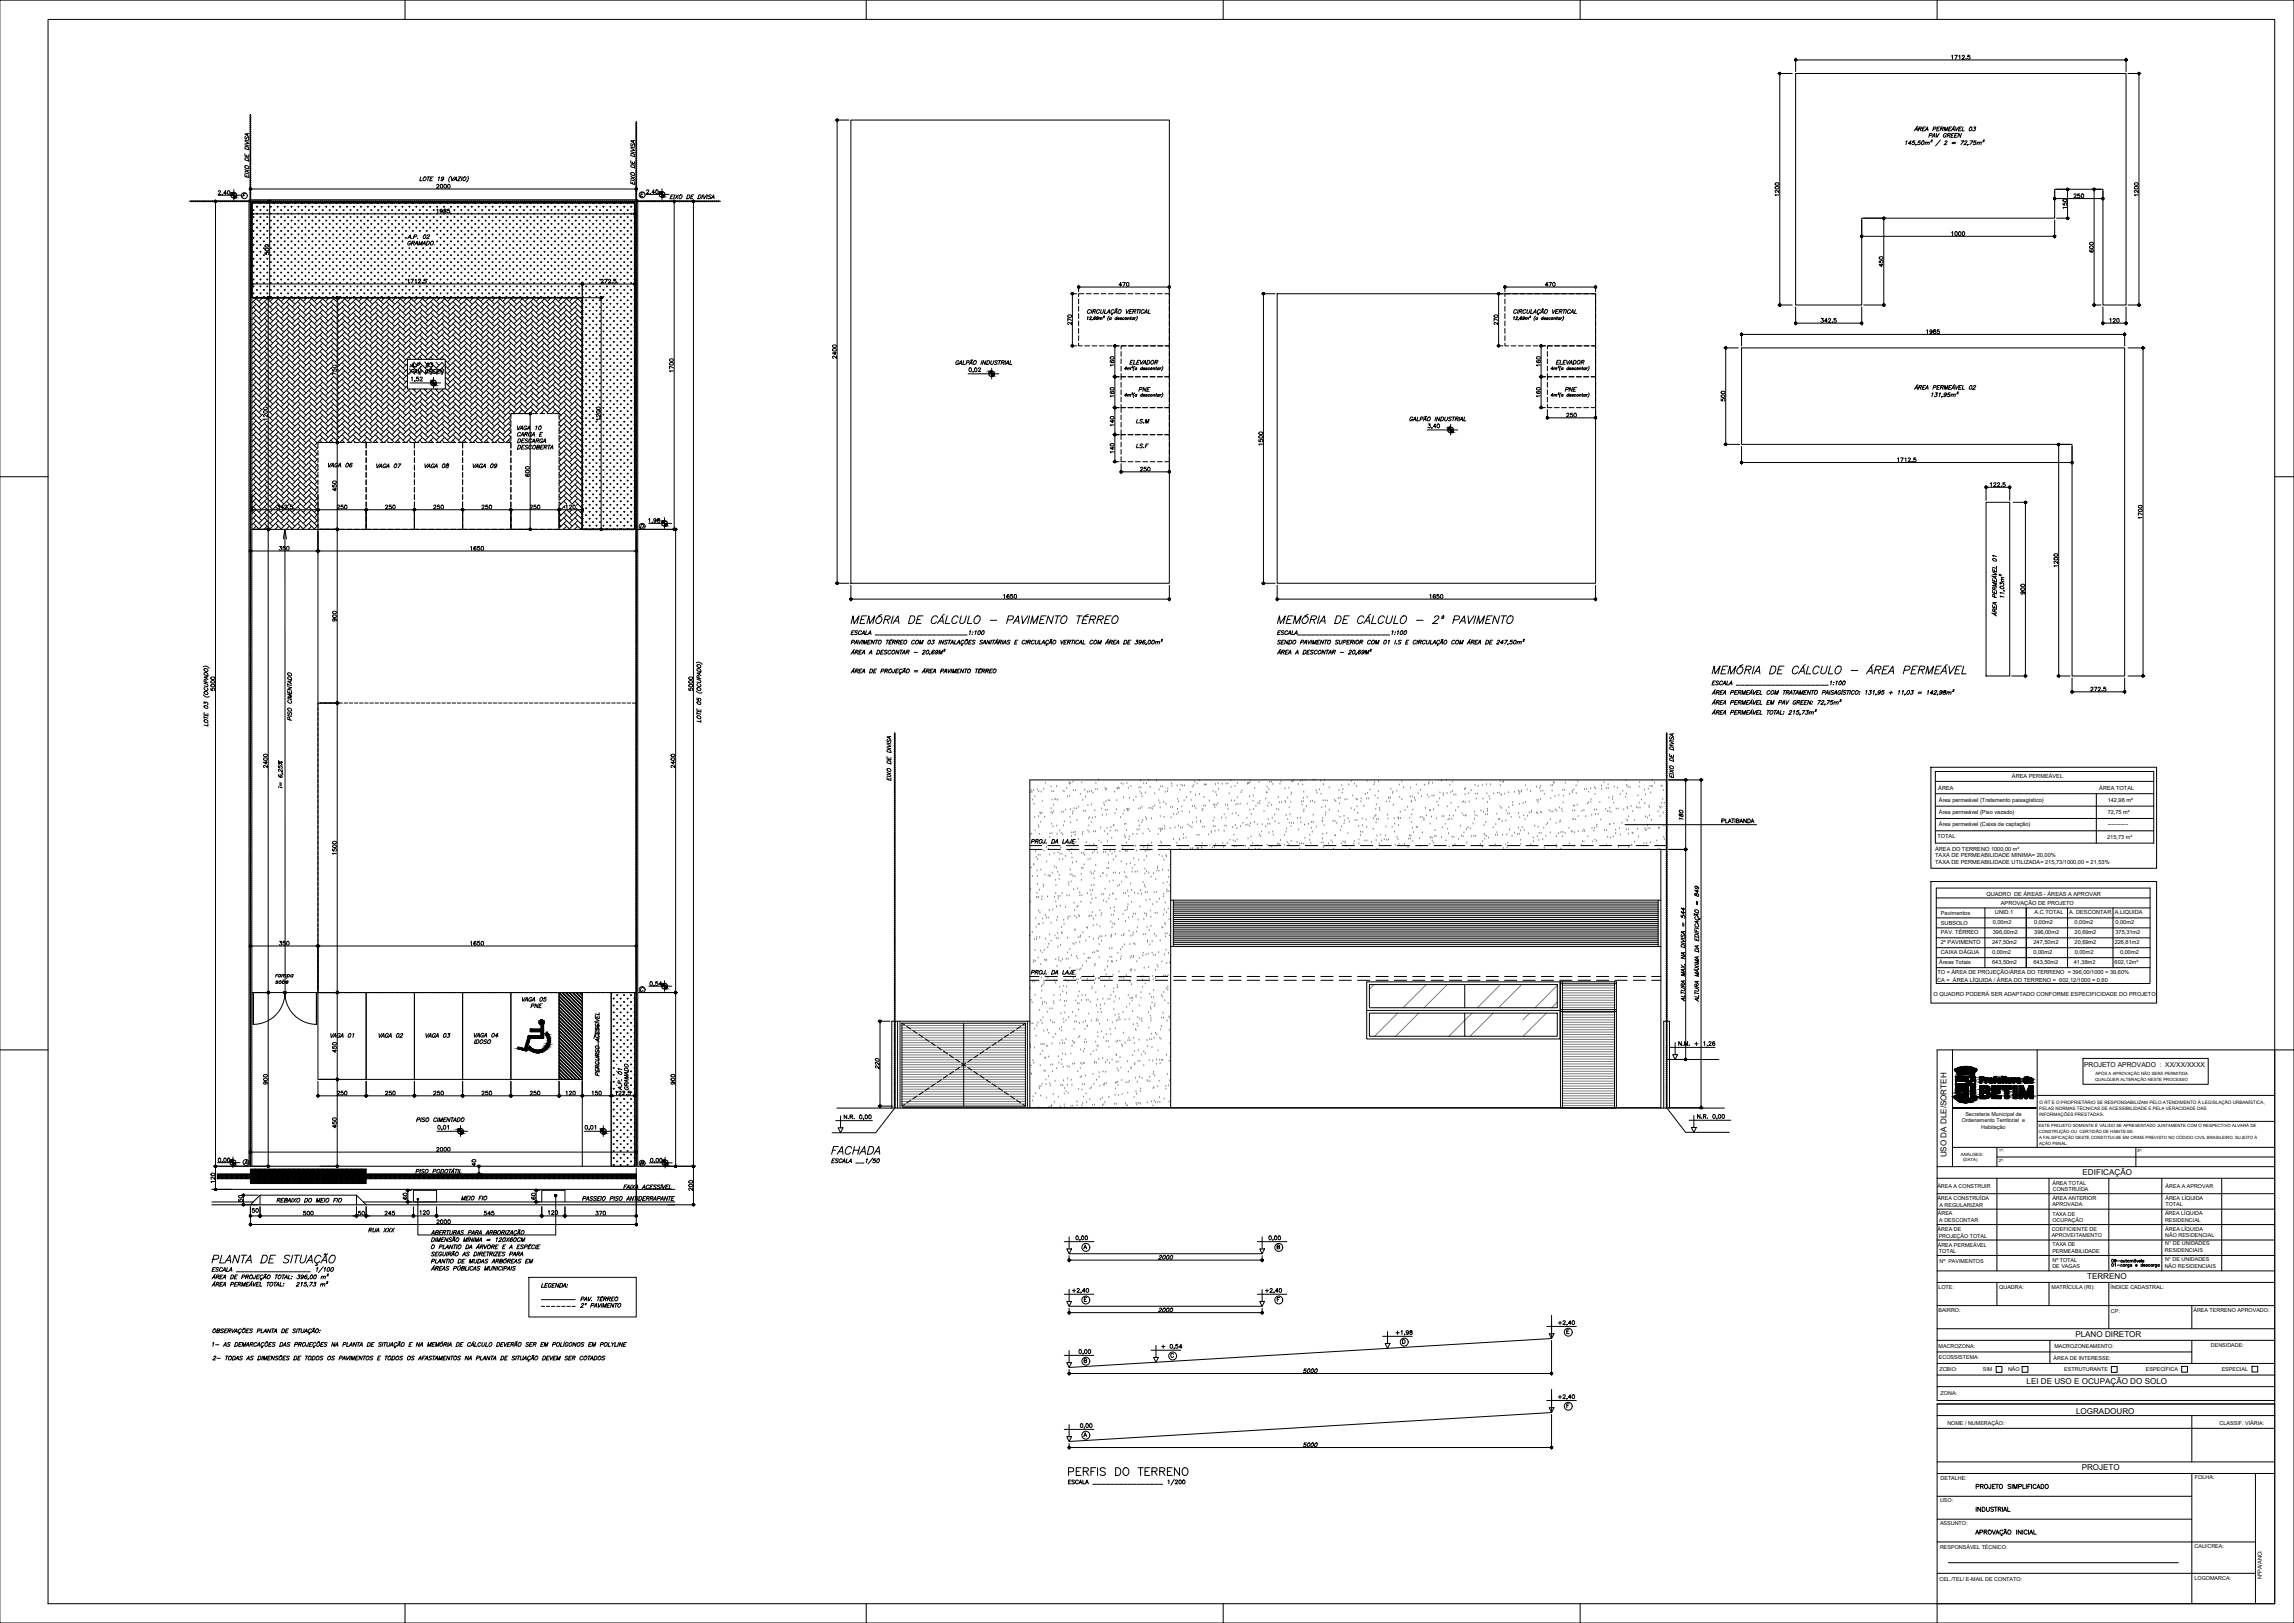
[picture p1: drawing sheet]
<svg xmlns="http://www.w3.org/2000/svg" width="1189mm" height="841mm" viewBox="0 0 1189 841" stroke-linecap="round" stroke-linejoin="round" font-family="sans-serif">
<defs><g id="words">
<g font-size="5.7">
<text x="336" y="512">0,54</text>
<text x="657" y="644">0,00</text>
<text x="555" y="671">+2,40</text>
<text x="655" y="671">+2,40</text>
<text x="807" y="688">+2,40</text>
<text x="722" y="693">+1,98</text>
<text x="601" y="700">+ 0,54</text>
<text x="558" y="703">0,00</text>
<text x="807" y="726">+2,40</text>
</g>
<g font-size="5.3">
<text x="112" y="102">2,40</text>
<text x="585" y="190">ELEVADOR</text>
<text x="806" y="190">ELEVADOR</text>
<text x="169" y="243">VAGA 06</text>
<text x="194" y="244">VAGA 07</text>
<text x="219" y="244">VAGA 08</text>
<text x="244" y="244">VAGA 09</text>
<text x="152" y="375" transform="rotate(-90 152 375)">PISO CIMENTADO</text>
<text x="215" y="582">PISO CIMENTADO</text>
<text x="302" y="587">0,01</text>
<text x="112" y="604">0,00</text>
<text x="238" y="623">MEIO FIO</text>
<text x="559" y="741">0,00</text>
<text x="1023" y="773">PROJETO SIMPLIFICADO</text>
</g>
<g font-size="4.9">
<text x="125" y="103">F</text>
<text x="331" y="103">E</text>
<text x="346" y="104">EIXO DE DIVISA</text>
<text x="589" y="204">PNE</text>
<text x="810" y="204">PNE</text>
<text x="331" y="275">D</text>
<text x="463" y="406" transform="rotate(-90 463 406)">EIXO DE DIVISA</text>
<text x="533" y="438">PROJ. DA LAJE</text>
<text x="533" y="506">PROJ. DA LAJE</text>
<text x="170" y="539">VAGA 01</text>
<text x="195" y="539">VAGA 02</text>
<text x="220" y="539">VAGA 03</text>
<text x="143" y="624">REBAIXO DO MEIO FIO</text>
<text x="190" y="640">RUA XXX</text>
</g>
<g font-size="4.2">
<text x="1009" y="600" transform="rotate(-90 1009 600)">USO DA DLE/SORTEH</text>
<text x="1079" y="609">EDIFICAÇÃO</text>
<text x="1082" y="663">TERRENO</text>
<text x="1076" y="693">PLANO DIRETOR</text>
<text x="1050" y="717">LEI DE USO E OCUPAÇÃO DO SOLO</text>
<text x="1076" y="733">LOGRADOURO</text>
<text x="1079" y="762">PROJETO</text>
</g>
<text font-size="3.5" x="1080" y="553">PROJETO APROVADO : XX/XX/XXXX</text>
<g font-size="2.9">
<text x="1043" y="403">ÁREA PERMEÁVEL</text>
<text x="1004" y="409">ÁREA</text>
<text x="1088" y="409">ÁREA TOTAL</text>
<text x="1005" y="416">Área permeável (Tratamento paisagístico)</text>
<text x="1092" y="415">142,98 m²</text>
<text x="1005" y="422">Área permeável (Piso vazado)</text>
<text x="1092" y="422">72,75 m²</text>
<text x="1005" y="428">Área permeável (Caixa de captação)</text>
<text x="1092" y="428">-----------</text>
<text x="1004" y="434">TOTAL</text>
<text x="1092" y="435">215,73 m²</text>
<text x="1003" y="441">ÁREA DO TERRENO 1000,00 m²</text>
<text x="1003" y="444">TAXA DE PERMEABILIDADE MINIMA= 20,00%</text>
<text x="1003" y="448">TAXA DE PERMEABILIDADE UTILIZADA= 215,73/1000,00 = 21,53%</text>
<text x="1029" y="464">QUADRO DE ÁREAS - ÁREAS A APROVAR</text>
<text x="1034" y="473">UNID.1</text>
<text x="1037" y="469">APROVAÇÃO DE PROJETO</text>
<text x="1054" y="473">A.C.TOTAL</text>
<text x="1072" y="473">A. DESCONTAR</text>
<text x="1096" y="473">A.LIQUIDA</text>
<text x="1006" y="474">Pavimentos</text>
<text x="1006" y="479">SUBSOLO</text>
<text x="1033" y="479">0,00m2</text>
<text x="1054" y="479">0,00m2</text>
<text x="1075" y="479">0,00m2</text>
<text x="1096" y="479">0,00m2</text>
<text x="1006" y="484">PAV. TÉRREO</text>
<text x="1033" y="484">396,00m2</text>
<text x="1054" y="484">396,00m2</text>
<text x="1075" y="484">20,69m2</text>
<text x="1096" y="484">375,31m2</text>
<text x="1006" y="489">2º PAVIMENTO</text>
<text x="1032" y="489">247,50m2</text>
<text x="1054" y="489">247,50m2</text>
<text x="1075" y="489">20,69m2</text>
<text x="1096" y="489">226,81m2</text>
<text x="1006" y="494">CAIXA DÁGUA</text>
<text x="1032" y="494">0,00m2</text>
<text x="1054" y="494">0,00m2</text>
<text x="1075" y="494">0,00m2</text>
<text x="1099" y="494">0,00m2</text>
<text x="1005" y="499">Áreas Totais</text>
<text x="1032" y="499">643,50m2</text>
<text x="1054" y="499">643,50m2</text>
<text x="1075" y="499">41,38m2</text>
<text x="1096" y="499">602,12m²</text>
<text x="1004" y="509">CA = ÁREA LÍQUIDA / ÁREA DO TERRENO = 602,12/1000 = 0,60</text>
<text x="1004" y="505">TO = ÁREA DE PROJEÇÃO/ÁREA DO TERRENO = 396,00/1000 = 39,60%</text>
<text x="1002" y="516">O QUADRO PODERÁ SER ADAPTADO CONFORME ESPECIFICIDADE DO PROJETO</text>
<text x="1172" y="818" transform="rotate(-90 1172 818)">NºPA/ANO:</text>
</g>
<g font-size="2.8">
<text x="1017" y="582">Ordenamento Territorial e</text>
<text x="1019" y="578">Secretaria Municipal de</text>
<text x="1027" y="585">Habitação</text>
<text x="1004" y="616">ÁREA A CONSTRUIR</text>
<text x="1064" y="614">ÁREA TOTAL</text>
<text x="1064" y="617">CONSTRUÍDA</text>
<text x="1122" y="616">ÁREA A APROVAR</text>
<text x="1004" y="622">ÁREA CONSTRUÍDA</text>
<text x="1064" y="622">ÁREA ANTERIOR</text>
<text x="1122" y="622">ÁREA LÍQUIDA</text>
<text x="1004" y="630">ÁREA</text>
<text x="1005" y="625">A REGULARIZAR</text>
<text x="1064" y="625">APROVADA</text>
<text x="1064" y="630">TAXA DE</text>
<text x="1122" y="630">ÁREA LÍQUIDA</text>
<text x="1122" y="625">TOTAL</text>
<text x="1005" y="633">A DESCONTAR</text>
<text x="1064" y="633">OCUPAÇÃO</text>
<text x="1122" y="633">RESIDENCIAL</text>
<text x="1004" y="638">ÁREA DE</text>
<text x="1005" y="641">PROJEÇÃO TOTAL</text>
<text x="1063" y="638">COEFICIENTE DE</text>
<text x="1063" y="641">APROVEITAMENTO</text>
<text x="1122" y="638">ÁREA LÍQUIDA</text>
<text x="1122" y="641">NÃO RESIDENCIAL</text>
<text x="1004" y="646">ÁREA PERMEÁVEL</text>
<text x="1064" y="646">TAXA DE</text>
<text x="1122" y="645">N° DE UNIDADES</text>
<text x="1005" y="649">TOTAL</text>
<text x="1064" y="649">PERMEABILIDADE</text>
<text x="1064" y="654">Nº TOTAL</text>
<text x="1122" y="649">RESIDENCIAIS</text>
<text x="1122" y="653">N° DE UNIDADES</text>
<text x="1005" y="655">Nº PAVIMENTOS</text>
<text x="1064" y="657">DE VAGAS</text>
<text x="1122" y="657">NÃO RESIDENCIAIS</text>
<text x="1005" y="668">LOTE:</text>
<text x="1036" y="668">QUADRA:</text>
<text x="1063" y="668">MATRÍCULA (RI):</text>
<text x="1094" y="668">ÍNDICE CADASTRAL:</text>
<text x="1005" y="680">BAIRRO:</text>
<text x="1094" y="680">CP:</text>
<text x="1137" y="680">ÁREA TERRENO APROVADO:</text>
<text x="1005" y="699">MACROZONA:</text>
<text x="1065" y="699">MACROZONEAMENTO:</text>
<text x="1146" y="698">DENSIDADE:</text>
<text x="1005" y="704">ECOSSISTEMA:</text>
<text x="1064" y="705">ÁREA DE INTERESSE:</text>
<text x="1005" y="710">ZCBIO:</text>
<text x="1028" y="711">SIM</text>
<text x="1041" y="711">NÃO</text>
<text x="1070" y="711">ESTRUTURANTE</text>
<text x="1112" y="711">ESPECÍFICA</text>
<text x="1151" y="711">ESPECIAL</text>
<text x="1006" y="723">ZONA:</text>
<text x="1009" y="738">NOME / NUMERAÇÃO:</text>
<text x="1150" y="738">CLASSIF. VIÁRIA:</text>
<text x="1006" y="767">DETALHE:</text>
<text x="1138" y="767">FOLHA:</text>
<text x="1005" y="778">USO:</text>
<text x="1005" y="790">ASSUNTO:</text>
<text x="1005" y="803">RESPONSÁVEL TÉCNICO:</text>
<text x="1137" y="802">CAU/CREA:</text>
<text x="1005" y="819">CEL./TEL/ E-MAIL DE CONTATO:</text>
<text x="1137" y="819">LOGOMARCA:</text>
</g>
<g font-size="2.4">
<text x="1057" y="575">PELAS NORMAS TÉCNICAS DE ACESSIBILIDADE E PELA VERACIDADE DAS</text>
<text x="1057" y="572">O RT E O PROPRIETÁRIO SE RESPONSABILIZAM PELO ATENDIMENTO À LEGISLAÇÃO URBANÍSTICA,</text>
<text x="1057" y="578">INFORMAÇÕES PRESTADAS.</text>
</g>
<g font-size="2.2">
<text x="1086" y="557">APÓS A APROVAÇÃO NÃO SERÁ PERMITIDA</text>
<text x="1086" y="560">QUALQUER ALTERAÇÃO NESTE PROCESSO</text>
<text x="1057" y="584">ESTE PROJETO SOMENTE É VÁLIDO SE APRESENTADO JUNTAMENTE COM O RESPECTIVO ALVARÁ DE</text>
<text x="1057" y="587">CONSTRUÇÃO OU CERTIDÃO DE HABITE-SE.</text>
<text x="1057" y="590">A FALSIFICAÇÃO DESTE CONSTITUI-SE EM CRIME PREVISTO NO CÓDIGO CIVIL BRASILEIRO, SUJEITO À</text>
<text x="1057" y="593">AÇÃO PENAL.</text>
<text x="1016" y="599">ANÁLISES:</text>
<text x="1036" y="597">1ª:</text>
<text x="1108" y="597">3ª:</text>
<text x="1017" y="602">(DATA)</text>
<text x="1036" y="602">2ª:</text>
</g>
</g></defs>
<!-- layer: 01 -->
<g fill="none" stroke="#000" stroke-width=".52">
<path d="M343 98v5M113 101h12M335 101h12M131 159l5 4M131 156l5 5M132 154l4 4M133 155l-2 2M133 158l-2 2M135 154l1 1M136 154l-2 2M137 159l4 4M137 156l4 5"/>
<path d="M138 154l3 4M138 155l-4 4M138 158l-4 4M141 154v1M142 154l-2 2M143 159l4 4M143 156l4 5M144 154l3 4M144 155l-4 4M144 158l-4 4M147 154v1M148 154l-2 2"/>
<path d="M149 159l4 4M149 156l4 5M149 154l4 4M150 155l-4 4M150 158l-4 4M152 154l1 1M153 154l-2 2M154 159l5 4M154 156l5 5M155 154l4 4M156 155l-5 4M156 158l-5 4"/>
<path d="M158 154l1 1M159 154l-2 2M160 159l4 4M160 156l4 5M161 154l3 4M161 155l-4 4M161 158l-4 4M164 154v1M165 154l-2 2M166 159l4 4M166 156l4 5M167 154l3 4"/>
<path d="M167 155l-4 4M167 158l-4 4M170 154v1M171 154l-2 2M172 159l4 4M172 156l4 5M172 154l4 4M173 155l-4 4M173 158l-4 4M175 154l1 1M176 154l-2 2M177 159l5 4"/>
<path d="M177 156l5 5M178 154l4 4M179 155l-5 4M179 158l-5 4M181 154l1 1M182 154l-2 2M183 159l4 4M183 156l4 5M184 154l3 4M184 155l-4 4M184 158l-4 4M187 154v1"/>
<path d="M188 154l-2 2M189 159l4 4M189 156l4 5M190 154l3 4M190 155l-4 4M190 158l-4 4M193 154v1M194 154l-2 2M194 159l5 4M194 156l5 5M195 154l4 4M196 155l-4 4"/>
<path d="M196 158l-4 4M198 154l1 1M199 154l-2 2M200 159l5 4M200 156l5 5M201 154l4 4M202 155l-5 4M202 158l-5 4M204 154l1 1M205 154l-2 2M206 159l4 4M206 156l4 5"/>
<path d="M207 154l3 4M207 155l-4 4M207 158l-4 4M210 154v1M211 154l-2 2M212 159l4 4M212 156l4 5M213 154l3 4M213 155l-4 4M213 158l-4 4M216 154v1M217 154l-2 2"/>
<path d="M217 159l5 4M217 156l5 5M218 154l4 4M219 155l-4 4M219 158l-4 4M221 154l1 1M222 154l-2 2M223 159l5 4M223 156l5 5M224 154l4 4M225 155l-5 4M225 158l-5 4"/>
<path d="M227 154l1 1M228 154l-2 2M229 159l4 4M229 156l4 5M230 154l3 4M230 155l-4 4M230 158l-4 4M233 154v1M234 154l-2 2M235 159l4 4M235 156l4 5M236 154l3 4"/>
<path d="M236 155l-4 4M236 158l-4 4M239 154v1M240 154l-2 2M240 159l5 4M240 156l5 5M241 154l4 4M242 155l-4 4M242 158l-4 4M244 154l1 1M245 154l-2 2M246 159l5 4"/>
<path d="M246 156l5 5M247 154l4 4M248 155l-5 4M248 158l-5 4M250 154l1 1M251 154l-2 2M252 159l4 4M252 156l4 5M253 154l3 4M253 155l-4 4M253 158l-4 4M256 154v1"/>
<path d="M257 154l-2 2M258 159l4 4M258 156l4 5M259 154l3 4M259 155l-4 4M259 158l-4 4M262 154v1M263 154l-2 2M263 159l5 4M263 156l5 5M264 154l4 4M265 155l-4 4"/>
<path d="M265 158l-4 4M267 154l1 1M268 154l-2 2M269 159l5 4M269 156l5 5M270 154l4 4M271 155l-5 4M271 158l-5 4M273 154l1 1M274 154l-2 2M275 159l4 4M275 156l4 5"/>
<path d="M276 154l3 4M276 155l-4 4M276 158l-4 4M279 154v1M280 154l-2 2M281 159l4 4M281 156l4 5M282 154l3 4M282 155l-4 4M282 158l-4 4M284 154l1 1M286 154l-2 2"/>
<path d="M286 159l5 4M286 156l5 5M287 154l4 4M288 155l-4 4M288 158l-4 4M290 154l1 1M291 154l-2 2M292 159l5 4M292 156l5 5M293 154l4 4M294 155l-5 4M294 158l-5 4"/>
<path d="M296 154l1 1M297 154l-2 2M298 159l4 4M298 156l4 4M299 154l3 3M299 155l-4 4M299 158l-4 4M302 155l-1 1M302 158l-1 1M131 179l5 5M131 176l5 5M131 174l5 4"/>
<path d="M131 171l5 4M131 168l5 4M131 165l5 4M131 162l5 4M133 161l-2 2M133 163l-2 3M133 166l-2 3M133 169l-2 2M133 172l-2 2M133 175l-2 2M133 178l-2 2M137 179l4 5"/>
<path d="M137 176l4 5M137 174l4 4M137 171l4 4M137 168l4 4M137 165l4 4M137 162l4 4M138 161l-4 4M138 163l-4 5M138 166l-4 5M138 169l-4 5M138 172l-4 4M138 175l-4 4"/>
<path d="M138 178l-4 4M143 179l4 5M143 176l4 5M143 174l4 4M143 171l4 4M143 168l4 4M143 165l4 4M143 162l4 4M144 161l-4 4M144 163l-4 5M144 166l-4 5M144 169l-4 5"/>
<path d="M144 172l-4 4M144 175l-4 4M144 178l-4 4M149 179l4 5M149 176l4 5M149 174l4 4M149 171l4 4M149 168l4 4M149 165l4 4M149 162l4 4M150 161l-4 4M150 163l-4 5"/>
<path d="M150 166l-4 5M150 169l-4 5M150 172l-4 4M150 175l-4 4M150 178l-4 4M154 179l5 5M154 176l5 5M154 174l5 4M154 171l5 4M154 168l5 4M154 165l5 4M154 162l5 4"/>
<path d="M156 161l-5 4M156 163l-5 5M156 166l-5 5M156 169l-5 5M156 172l-5 4M156 175l-5 4M156 178l-5 4M160 179l4 5M160 176l4 5M160 174l4 4M160 171l4 4M160 168l4 4"/>
<path d="M160 165l4 4M160 162l4 4M161 161l-4 4M161 163l-4 5M161 166l-4 5M161 169l-4 5M161 172l-4 4M161 175l-4 4M161 178l-4 4M166 179l4 5M166 176l4 5M166 174l4 4"/>
<path d="M166 171l4 4M166 168l4 4M166 165l4 4M166 162l4 4M167 161l-4 4M167 163l-4 5M167 166l-4 5M167 169l-4 5M167 172l-4 4M167 175l-4 4M167 178l-4 4M172 179l4 5"/>
<path d="M172 176l4 5M172 174l4 4M172 171l4 4M172 168l4 4M172 165l4 4M172 162l4 4M173 161l-4 4M173 163l-4 5M173 166l-4 5M173 169l-4 5M173 172l-4 4M173 175l-4 4"/>
<path d="M173 178l-4 4M177 179l5 5M177 176l5 5M177 174l5 4M177 171l5 4M177 168l5 4M177 165l5 4M177 162l5 4M179 161l-5 4M179 163l-5 5M179 166l-5 5M179 169l-5 5"/>
<path d="M179 172l-5 4M179 175l-5 4M179 178l-5 4M183 179l4 5M183 176l4 5M183 174l4 4M183 171l4 4M183 168l4 4M183 165l4 4M183 162l4 4M184 161l-4 4M184 163l-4 5"/>
<path d="M184 166l-4 5M184 169l-4 5M184 172l-4 4M184 175l-4 4M184 178l-4 4M189 179l4 5M189 176l4 5M189 174l4 4M189 171l4 4M189 168l4 4M189 165l4 4M189 162l4 4"/>
<path d="M190 161l-4 4M190 163l-4 5M190 166l-4 5M190 169l-4 5M190 172l-4 4M190 175l-4 4M190 178l-4 4M194 179l5 5M194 176l5 5M194 174l5 4M194 171l5 4M194 168l5 4"/>
<path d="M194 165l5 4M194 162l5 4M196 161l-4 4M196 163l-4 5M196 166l-4 5M196 169l-4 5M196 172l-4 4M196 175l-4 4M196 178l-4 4M200 179l5 5M200 176l5 5M200 174l5 4"/>
<path d="M200 171l5 4M200 168l5 4M200 165l5 4M200 162l5 4M202 161l-5 4M202 163l-5 5M202 166l-5 5M202 169l-5 5M202 172l-5 4M202 175l-5 4M202 178l-5 4M206 179l4 5"/>
<path d="M206 176l4 5M206 174l4 4M206 171l4 4M206 168l4 4M206 165l4 4M206 162l4 4M207 161l-4 4M207 163l-4 5M207 166l-4 5M207 169l-4 5M207 172l-4 4M207 175l-4 4"/>
<path d="M207 178l-4 4M212 179l4 5M212 176l4 5M212 174l4 4M212 171l4 4M212 168l4 4M212 165l4 4M212 162l4 4M213 161l-4 4M213 163l-4 5M213 166l-4 5M213 169l-4 5"/>
<path d="M213 172l-4 4M213 175l-4 4M213 178l-4 4M217 179l5 5M217 176l5 5M217 174l5 4M217 171l5 4M217 168l5 4M217 165l5 4M217 162l5 4M219 161l-4 4M219 163l-4 5"/>
<path d="M219 166l-4 5M219 169l-4 5M219 172l-4 4M219 175l-4 4M219 178l-4 4M223 179l5 5M223 176l5 5M223 174l5 4M223 171l5 4M223 168l5 4M223 165l5 4M223 162l5 4"/>
<path d="M225 161l-5 4M225 163l-5 5M225 166l-5 5M225 169l-5 5M225 172l-5 4M225 175l-5 4M225 178l-5 4M229 179l4 5M229 176l4 5M229 174l4 4M229 171l4 4M229 168l4 4"/>
<path d="M229 165l4 4M229 162l4 4M230 161l-4 4M230 163l-4 5M230 166l-4 5M230 169l-4 5M230 172l-4 4M230 175l-4 4M230 178l-4 4M235 179l4 5M235 176l4 5M235 174l4 4"/>
<path d="M235 171l4 4M235 168l4 4M235 165l4 4M235 162l4 4M236 161l-4 4M236 163l-4 5M236 166l-4 5M236 169l-4 5M236 172l-4 4M236 175l-4 4M236 178l-4 4M240 179l5 5"/>
<path d="M240 176l5 5M240 174l5 4M240 171l5 4M240 168l5 4M240 165l5 4M240 162l5 4M242 161l-4 4M242 163l-4 5M242 166l-4 5M242 169l-4 5M242 172l-4 4M242 175l-4 4"/>
<path d="M242 178l-4 4M246 179l5 5M246 176l5 5M246 174l5 4M246 171l5 4M246 168l5 4M246 165l5 4M246 162l5 4M248 161l-5 4M248 163l-5 5M248 166l-5 5M248 169l-5 5"/>
<path d="M248 172l-5 4M248 175l-5 4M248 178l-5 4M252 179l4 5M252 176l4 5M252 174l4 4M252 171l4 4M252 168l4 4M252 165l4 4M252 162l4 4M253 161l-4 4M253 163l-4 5"/>
<path d="M253 166l-4 5M253 169l-4 5M253 172l-4 4M253 175l-4 4M253 178l-4 4M258 179l4 5M258 176l4 5M258 174l4 4M258 171l4 4M258 168l4 4M258 165l4 4M258 162l4 4"/>
<path d="M259 161l-4 4M259 163l-4 5M259 166l-4 5M259 169l-4 5M259 172l-4 4M259 175l-4 4M259 178l-4 4M263 179l5 5M263 176l5 5M263 174l5 4M263 171l5 4M263 168l5 4"/>
<path d="M263 165l5 4M263 162l5 4M265 161l-4 4M265 163l-4 5M265 166l-4 5M265 169l-4 5M265 172l-4 4M265 175l-4 4M265 178l-4 4M269 179l5 5M269 176l5 5M269 174l5 4"/>
<path d="M269 171l5 4M269 168l5 4M269 165l5 4M269 162l5 4M271 161l-5 4M271 163l-5 5M271 166l-5 5M271 169l-5 5M271 172l-5 4M271 175l-5 4M271 178l-5 4M275 179l4 5"/>
<path d="M275 176l4 5M275 174l4 4M275 171l4 4M275 168l4 4M275 165l4 4M275 162l4 4M276 161l-4 4M276 163l-4 5M276 166l-4 5M276 169l-4 5M276 172l-4 4M276 175l-4 4"/>
<path d="M276 178l-4 4M281 179l4 5M281 176l4 5M281 174l4 4M281 171l4 4M281 168l4 4M281 165l4 4M281 162l4 4M282 161l-4 4M282 163l-4 5M282 166l-4 5M282 169l-4 5"/>
<path d="M282 172l-4 4M282 175l-4 4M282 178l-4 4M286 179l5 5M286 176l5 5M286 174l5 4M286 171l5 4M286 168l5 4M286 165l5 4M286 162l5 4M288 161l-4 4M288 163l-4 5"/>
<path d="M288 166l-4 5M288 169l-4 5M288 172l-4 4M288 175l-4 4M288 178l-4 4M292 179l5 5M292 176l5 5M292 174l5 4M292 171l5 4M292 168l5 4M292 165l5 4M292 162l5 4"/>
<path d="M294 161l-5 4M294 163l-5 5M294 166l-5 5M294 169l-5 5M294 172l-5 4M294 175l-5 4M294 178l-5 4M298 179l4 4M298 176l4 4M298 174l4 3M298 171l4 3M298 168l4 4"/>
<path d="M298 165l4 4M298 162l4 4M299 161l-4 4M299 163l-4 5M299 166l-4 5M299 169l-4 5M299 172l-4 4M299 175l-4 4M299 178l-4 4M302 161l-1 1M302 164l-1 1M302 167l-1 1"/>
<path d="M302 170l-1 1M302 173l-1 1M302 175l-1 1M302 178l-1 1M131 199l5 5M131 196l5 5M131 194l5 4M131 191l5 4M131 188l5 4M131 185l5 4M131 182l5 4M133 181l-2 2"/>
<path d="M133 184l-2 2M133 186l-2 3M133 189l-2 3M133 192l-2 2M133 195l-2 2M133 198l-2 2M137 199l4 5M137 196l4 5M137 194l4 4M137 191l4 4M137 188l4 4M137 185l4 4"/>
<path d="M137 182l4 4M138 181l-4 4M138 184l-4 4M138 186l-4 5M138 189l-4 5M138 192l-4 4M138 195l-4 4M138 198l-4 4M143 199l4 5M143 196l4 5M143 194l4 4M143 191l4 4"/>
<path d="M143 188l4 4M143 185l4 4M143 182l4 4M144 181l-4 4M144 184l-4 4M144 186l-4 5M144 189l-4 5M144 192l-4 4M144 195l-4 4M144 198l-4 4M149 199l4 5M149 196l4 5"/>
<path d="M149 194l4 4M149 191l4 4M149 188l4 4M149 185l4 4M149 182l4 4M150 181l-4 4M150 184l-4 4M150 186l-4 5M150 189l-4 5M150 192l-4 4M150 195l-4 4M150 198l-4 4"/>
<path d="M154 199l5 5M154 196l5 5M154 194l5 4M154 191l5 4M154 188l5 4M154 185l5 4M154 182l5 4M156 181l-5 4M156 184l-5 4M156 186l-5 5M156 189l-5 5M156 192l-5 4"/>
<path d="M156 195l-5 4M156 198l-5 4M160 199l4 5M160 196l4 5M160 194l4 4M160 191l4 4M160 188l4 4M160 185l4 4M160 182l4 4M161 181l-4 4M161 184l-4 4M161 186l-4 5"/>
<path d="M161 189l-4 5M161 192l-4 4M161 195l-4 4M161 198l-4 4M166 199l4 5M166 196l4 5M166 194l4 4M166 191l4 4M166 188l4 4M166 185l4 4M166 182l4 4M167 181l-4 4"/>
<path d="M167 184l-4 4M167 186l-4 5M167 189l-4 5M167 192l-4 4M167 195l-4 4M167 198l-4 4M172 199l4 5M172 196l4 5M172 194h.1M172 191h.1M172 188v1M172 185l4 4"/>
<path d="M172 182l4 4M172 190l-3 4M172 193l-3 3M173 195l3 3M173 181l-4 4M173 184l-4 4M173 186l-4 5M173 195l-4 4M173 198l-4 4M175 194l1 1M175 191l1 1M177 199l5 5"/>
<path d="M177 196l5 5M177 194l5 4M177 191l5 4M177 188l5 4M177 185l5 4M177 182l5 4M179 181l-5 4M179 184l-5 4M179 186l-4 4M179 189l-4 4M179 192l-5 4M179 195l-5 4"/>
<path d="M179 198l-5 4M183 199l4 5M183 196l4 5M183 194l4 4M183 191l4 4M183 188l4 4M183 185l4 4M183 182l4 4M184 181l-4 4M184 184l-4 4M184 186l-4 5M184 189l-4 5"/>
<path d="M184 192l-4 4M184 195l-4 4M184 198l-4 4M189 199l4 5M189 196l4 5M189 194l4 4M189 191l4 4M189 188l4 4M189 185l4 4M189 182l4 4M190 181l-4 4M190 184l-4 4"/>
<path d="M190 186l-4 5M190 189l-4 5M190 192l-4 4M190 195l-4 4M190 198l-4 4M194 199l5 5M194 196l5 5M194 194l5 4M194 191l5 4M194 188l5 4M194 185l5 4M194 182l5 4"/>
<path d="M196 181l-4 4M196 184l-4 4M196 186l-4 5M196 189l-4 5M196 192l-4 4M196 195l-4 4M196 198l-4 4M200 199l5 5M200 196l5 5M200 194l5 4M200 191l5 4M200 188l5 4"/>
<path d="M200 185l5 4M200 182l5 4M202 181l-5 4M202 184l-5 4M202 186l-5 5M202 189l-5 5M202 192l-5 4M202 195l-5 4M202 198l-5 4M206 199l4 5M206 196l4 5M206 194l4 4"/>
<path d="M206 191l4 4M206 188l4 4M206 185l4 4M206 182l4 4M207 181l-4 4M207 184l-4 4M207 186l-4 5M207 189l-4 5M207 192l-4 4M207 195l-4 4M207 198l-4 4M211 186h20v16h-20z"/>
<path d="M211 188l-2 3M211 191l-2 3M211 194l-2 2M211 197l-2 2M211 200l-2 2M212 194h.1M212 185l1 1M212 182l4 4M212 191l3 3M212 198h16M213 189l3 3M213 181l-4 4"/>
<path d="M213 184l-4 4M213 189l-1 1M213 192l-2 2M214 188l2 1M215 188h.1M217 194h1M217 191l4 3M217 188l5 4M217 185l2 1M217 182l5 4M218 188l-3 3M219 181l-4 4"/>
<path d="M219 184l-3 2M219 189l-4 5M219 192l-2 2M220 188l2 1M221 188h-1M223 194h1M223 191l3 3M223 188l5 4M223 185l1 1M223 182l4 4M223 188l-3 3M225 181l-5 4"/>
<path d="M225 184l-3 2M225 189l-5 5M225 192l-2 2M225 196v5M226 188l2 1M226 188h.1M229 188l4 4M229 194h.1M229 191l1 1M229 185l1 1M229 182l4 4M229 188l-3 3"/>
<path d="M230 193l-1 1M230 181l-4 4M230 184l-2 2M230 189l-4 5M231 198l2 3M231 195l2 3M231 193l2 2M231 187l2 2M235 199l4 5M235 196l4 5M235 194l4 4M235 191l4 4"/>
<path d="M235 188l4 4M235 185l4 4M235 182l4 4M236 181l-4 4M236 184l-4 4M236 186l-4 5M236 189l-4 5M236 192l-4 4M236 195l-4 4M236 198l-4 4M240 199l5 5M240 196l5 5"/>
<path d="M240 194l5 4M240 191l5 4M240 188l5 4M240 185l5 4M240 182l5 4M242 181l-4 4M242 184l-4 4M242 186l-4 5M242 189l-4 5M242 192l-4 4M242 195l-4 4M242 198l-4 4"/>
<path d="M246 199l5 5M246 196l5 5M246 194l5 4M246 191l5 4M246 188l5 4M246 185l5 4M246 182l5 4M248 181l-5 4M248 184l-5 4M248 186l-5 5M248 189l-5 5M248 192l-5 4"/>
<path d="M248 195l-5 4M248 198l-5 4M252 199l4 5M252 196l4 5M252 194l4 4M252 191l4 4M252 188l4 4M252 185l4 4M252 182l4 4M253 181l-4 4M253 184l-4 4M253 186l-4 5"/>
<path d="M253 189l-4 5M253 192l-4 4M253 195l-4 4M253 198l-4 4M258 199l4 5M258 196l4 5M258 194l4 4M258 191l4 4M258 188l4 4M258 185l4 4M258 182l4 4M259 181l-4 4"/>
<path d="M259 184l-4 4M259 186l-4 5M259 189l-4 5M259 192l-4 4M259 195l-4 4M259 198l-4 4M263 199l5 5M263 196l5 5M263 194l5 4M263 191l5 4M263 188l5 4M263 185l5 4"/>
<path d="M263 182l5 4M265 181l-4 4M265 184l-4 4M265 186l-4 5M265 189l-4 5M265 192l-4 4M265 195l-4 4M265 198l-4 4M269 199l5 5M269 196l5 5M269 194l5 4M269 191l5 4"/>
<path d="M269 188l5 4M269 185l5 4M269 182l5 4M271 181l-5 4M271 184l-5 4M271 186l-5 5M271 189l-5 5M271 192l-5 4M271 195l-5 4M271 198l-5 4M275 199l4 5M275 196l4 5"/>
<path d="M275 194l4 4M275 191l4 4M275 188l4 4M275 185l4 4M275 182l4 4M276 181l-4 4M276 184l-4 4M276 186l-4 5M276 189l-4 5M276 192l-4 4M276 195l-4 4M276 198l-4 4"/>
<path d="M281 199l4 5M281 196l4 5M281 194l4 4M281 191l4 4M281 188l4 4M281 185l4 4M281 182l4 4M282 181l-4 4M282 184l-4 4M282 186l-4 5M282 189l-4 5M282 192l-4 4"/>
<path d="M282 195l-4 4M282 198l-4 4M286 199l5 5M286 196l5 5M286 194l5 4M286 191l5 4M286 188l5 4M286 185l5 4M286 182l5 4M288 181l-4 4M288 184l-4 4M288 186l-4 5"/>
<path d="M288 189l-4 5M288 192l-4 4M288 195l-4 4M288 198l-4 4M292 199l5 5M292 196l5 5M292 194l5 4M292 191l5 4M292 188l5 4M292 185l5 4M292 182l5 4M294 181l-5 4"/>
<path d="M294 184l-5 4M294 186l-5 5M294 189l-5 5M294 192l-5 4M294 195l-5 4M294 198l-5 4M298 199l4 4M298 196l4 4M298 194l4 3M298 191l4 4M298 188l4 4M298 185l4 4"/>
<path d="M298 182l4 4M299 181l-4 4M299 184l-4 4M299 186l-4 5M299 189l-4 5M299 192l-4 4M299 195l-4 4M299 198l-4 4M302 181l-1 1M302 184l-1 1M302 187l-1 1M302 190l-1 1"/>
<path d="M302 193l-1 1M302 196h-1M302 198l-1 1M502 194h16M514 191v5M131 219l5 5M131 217l5 4M131 214l5 4M131 211l5 4M131 208l5 4M131 205l5 4M131 202l5 5"/>
<path d="M133 201l-2 2M133 204l-2 2M133 207l-2 2M133 209l-2 3M133 212l-2 2M133 215l-2 2M133 218l-2 2M136 212l-2 2M136 215l-2 2M136 218l-2 1M137 219l4 5M137 208l4 4"/>
<path d="M137 205l4 4M137 202l4 5M138 218l-4 4M138 201l-4 4M138 204l-4 4M138 207l-4 4M138 209l-1 1M139 218l2 3M139 216l2 2M139 213l2 2M143 219l4 5M143 217l4 4"/>
<path d="M143 214l4 4M143 211l4 4M143 208l4 4M143 205l4 4M143 202l4 5M144 201l-4 4M144 204l-4 4M144 207l-4 4M144 209l-4 5M144 212l-4 5M144 215l-4 4M144 218l-4 4"/>
<path d="M149 219l4 5M149 217l4 4M149 214l4 4M149 211l4 4M149 208l4 4M149 205l4 4M149 202l4 5M150 201l-4 4M150 204l-4 4M150 207l-4 4M150 209l-4 5M150 212l-4 5"/>
<path d="M150 215l-4 4M150 218l-4 4M154 219l5 5M154 217l5 4M154 214l5 4M154 211l5 4M154 208l5 4M154 205l5 4M154 202l5 5M156 201l-5 4M156 204l-5 4M156 207l-5 4"/>
<path d="M156 209l-5 5M156 212l-5 5M156 215l-5 4M156 218l-5 4M160 219l4 5M160 217l4 4M160 214l4 4M160 211l4 4M160 208l4 4M160 205l4 4M160 202l4 5M161 201l-4 4"/>
<path d="M161 204l-4 4M161 207l-4 4M161 209l-4 5M161 212l-4 5M161 215l-4 4M161 218l-4 4M166 219l4 5M166 217l4 4M166 214l4 4M166 211l4 4M166 208l4 4M166 205l4 4"/>
<path d="M166 202l4 5M167 201l-4 4M167 204l-4 4M167 207l-4 4M167 209l-4 5M167 212l-4 5M167 215l-4 4M167 218l-4 4M172 219l4 5M172 217l4 4M172 214l4 4M172 211l4 4"/>
<path d="M172 208l4 4M172 205l4 4M172 202l4 5M173 201l-4 4M173 204l-4 4M173 207l-4 4M173 209l-4 5M173 212l-4 5M173 215l-4 4M173 218l-4 4M177 219l5 5M177 217l5 4"/>
<path d="M177 214l5 4M177 211l5 4M177 208l5 4M177 205l5 4M177 202l5 5M179 201l-5 4M179 204l-5 4M179 207l-5 4M179 209l-5 5M179 212l-5 5M179 215l-5 4M179 218l-5 4"/>
<path d="M183 219l4 5M183 217l4 4M183 214l4 4M183 211l4 4M183 208l4 4M183 205l4 4M183 202l4 5M184 201l-4 4M184 204l-4 4M184 207l-4 4M184 209l-4 5M184 212l-4 5"/>
<path d="M184 215l-4 4M184 218l-4 4M189 219l4 5M189 217l4 4M189 214l4 4M189 211l4 4M189 208l4 4M189 205l4 4M189 202l4 5M190 201l-4 4M190 204l-4 4M190 207l-4 4"/>
<path d="M190 209l-4 5M190 212l-4 5M190 215l-4 4M190 218l-4 4M194 219l5 5M194 217l5 4M194 214l5 4M194 211l5 4M194 208l5 4M194 205l5 4M194 202l5 5M196 201l-4 4"/>
<path d="M196 204l-4 4M196 207l-4 4M196 209l-4 5M196 212l-4 5M196 215l-4 4M196 218l-4 4M200 219l5 5M200 217l5 4M200 214l5 4M200 211l5 4M200 208l5 4M200 205l5 4"/>
<path d="M200 202l5 5M202 201l-5 4M202 204l-5 4M202 207l-5 4M202 209l-5 5M202 212l-5 5M202 215l-5 4M202 218l-5 4M206 219l4 5M206 217l4 4M206 214l4 4M206 211l4 4"/>
<path d="M206 208l4 4M206 205l4 4M206 202l4 5M207 201l-4 4M207 204l-4 4M207 207l-4 4M207 209l-4 5M207 212l-4 5M207 215l-4 4M207 218l-4 4M212 219l4 5M212 217l4 4"/>
<path d="M212 214l4 4M212 211l4 4M212 208l4 4M212 205l4 4M212 202l4 5M212 202l-3 3M213 204l-4 4M213 207l-4 4M213 209l-4 5M213 212l-4 5M213 215l-4 4M213 218l-4 4"/>
<path d="M214 202l2 2M215 202h.1M217 219l5 5M217 217l5 4M217 214l5 4M217 211l5 4M217 208l5 4M217 205l5 4M217 202l5 5M218 202l-3 3M219 204l-4 4M219 207l-4 4"/>
<path d="M219 209l-4 5M219 212l-4 5M219 215l-4 4M219 218l-4 4M220 202l2 2M221 202h-1M223 219l5 5M223 217l5 4M223 214l5 4M223 211l5 4M223 208l5 4M223 205l5 4"/>
<path d="M223 202l5 5M224 202l-4 3M225 204l-5 4M225 207l-5 4M225 209l-5 5M225 212l-5 5M225 215l-5 4M225 218l-5 4M225 202l3 2M227 202h-1M229 219l4 5M229 217l4 4"/>
<path d="M229 214l4 4M229 211l4 4M229 208l4 4M229 205l4 4M229 202l4 5M230 202l-4 3M230 204l-4 4M230 207l-4 4M230 209l-4 5M230 212l-4 5M230 215l-4 4M230 218l-4 4"/>
<path d="M231 201l2 3M235 219l4 5M235 217l4 4M235 214l4 4M235 211l4 4M235 208l4 4M235 205l4 4M235 202l4 5M236 201l-4 4M236 204l-4 4M236 207l-4 4M236 209l-4 5"/>
<path d="M236 212l-4 5M236 215l-4 4M236 218l-4 4M240 219l5 5M240 217l5 4M240 214l5 4M240 211l5 4M240 208l5 4M240 205l5 4M240 202l5 5M242 201l-4 4M242 204l-4 4"/>
<path d="M242 207l-4 4M242 209l-4 5M242 212l-4 5M242 215l-4 4M242 218l-4 4M246 219l5 5M246 217l5 4M246 214l5 4M246 211l5 4M246 208l5 4M246 205l5 4M246 202l5 5"/>
<path d="M248 201l-5 4M248 204l-5 4M248 207l-5 4M248 209l-5 5M248 212l-5 5M248 215l-5 4M248 218l-5 4M252 219l4 5M252 217l4 4M252 214l4 4M252 211l4 4M252 208l4 4"/>
<path d="M252 205l4 4M252 202l4 5M253 201l-4 4M253 204l-4 4M253 207l-4 4M253 209l-4 5M253 212l-4 5M253 215l-4 4M253 218l-4 4M258 219l4 5M258 217l4 4M258 214l4 4"/>
<path d="M258 211l4 4M258 208l4 4M258 205l4 4M258 202l4 5M259 201l-4 4M259 204l-4 4M259 207l-4 4M259 209l-4 5M259 212l-4 5M259 215l-4 4M259 218l-4 4M263 219l2 2"/>
<path d="M263 217l2 1M263 214l2 1M263 211l4 3M263 208l5 4M263 205l5 4M263 202l5 5M265 215l-4 4M265 218l-4 4M265 201l-4 4M265 204l-4 4M265 207l-4 4M265 209l-4 5"/>
<path d="M265 212l-4 5M269 214h1M269 211l4 3M269 208l5 4M269 205l5 4M269 202l5 5M271 201l-5 4M271 204l-5 4M271 207l-5 4M271 209l-5 5M271 212l-2 2M275 214h1"/>
<path d="M275 211l3 3M275 208l4 4M275 205l4 4M275 202l4 5M276 201l-4 4M276 204l-4 4M276 207l-4 4M276 209l-4 5M276 212l-2 2M281 214h.1M281 211l3 3M281 208l4 4"/>
<path d="M281 205l4 4M281 202l4 5M282 201l-4 4M282 204l-4 4M282 207l-4 4M282 209l-4 5M282 212l-2 2M286 214h1M286 211l5 4M286 208l5 4M286 205l5 4M286 202l5 5"/>
<path d="M288 201l-4 4M288 204l-4 4M288 207l-4 4M288 209l-4 5M288 212l-2 2M290 220l1 1M290 217l1 1M292 219l5 5M292 217l5 4M292 214l5 4M292 211l5 4M292 208l5 4"/>
<path d="M292 205l5 4M292 202l5 5M294 201l-5 4M294 204l-5 4M294 207l-5 4M294 209l-5 5M294 212l-4 4M294 215l-4 4M294 218l-4 4M298 219l4 4M298 217l4 3M298 214l4 4"/>
<path d="M298 211l4 4M298 208l4 4M298 205l4 4M298 202l4 4M299 201l-4 4M299 204l-4 4M299 207l-4 4M299 209l-4 5M299 212l-4 5M299 215l-4 4M299 218l-4 4M302 201l-1 1"/>
<path d="M302 204l-1 1M302 207l-1 1M302 210l-1 1M302 213l-1 1M302 216l-1 1M302 219h-1M752 220v5M131 240l5 4M131 237l5 4M131 234l5 4M131 231l5 4M131 228l5 4"/>
<path d="M131 225l5 5M131 222l5 5M133 221l-2 2M133 224l-2 2M133 227l-2 2M133 230l-2 2M133 232l-2 3M133 235l-2 2M133 238l-2 2M137 240l4 4M137 237l4 4M137 234l4 4"/>
<path d="M137 231l4 4M137 228l4 4M137 225l4 5M137 222l4 5M138 221l-4 4M138 224l-4 4M138 227l-4 4M138 230l-4 4M138 232l-4 5M138 235l-4 5M138 238l-4 4M143 240l4 4"/>
<path d="M143 237l4 4M143 234l4 4M143 231l4 4M143 228l4 4M143 225l4 5M143 222l4 5M144 221l-4 4M144 224l-4 4M144 227l-4 4M144 230l-4 4M144 232l-4 5M144 235l-4 5"/>
<path d="M144 238l-4 4M149 240l4 4M149 237l4 4M149 234l4 4M149 231l4 4M149 228l4 4M149 225l4 5M149 222l4 5M150 221l-4 4M150 224l-4 4M150 227l-4 4M150 230l-4 4"/>
<path d="M150 232l-4 5M150 235l-4 5M150 238l-4 4M154 240l5 4M154 237l5 4M154 234l5 4M154 231l5 4M154 228l5 4M154 225l5 5M154 222l5 5M156 221l-5 4M156 224l-5 4"/>
<path d="M156 227l-5 4M156 230l-5 4M156 232l-5 5M156 235l-5 5M156 238l-5 4M160 240l4 4M160 237l4 4M160 234l4 4M160 231l4 4M160 228l4 4M160 225l4 5M160 222l4 5"/>
<path d="M161 221l-4 4M161 224l-4 4M161 227l-4 4M161 230l-4 4M161 232l-4 5M161 235l-4 5M161 238l-4 4M165 232l-2 2M165 235l-2 2M165 238l-2 2M166 228l1 1M166 225l4 4"/>
<path d="M166 222l4 5M167 221l-4 4M167 224l-4 4M167 227l-4 4M172 228l1 1M172 225l4 4M172 222l4 5M173 221l-4 4M173 224l-4 4M173 227l-3 2M177 228l1 1M177 225l4 4"/>
<path d="M177 222l5 5M179 221l-5 4M179 224l-5 4M179 227l-3 2M183 228l1 1M183 225l4 4M183 222l4 5M184 221l-4 4M184 224l-4 4M184 227l-2 2M189 228l1 1M189 225l4 4"/>
<path d="M189 222l4 5M190 221l-4 4M190 224l-4 4M190 227l-2 2M194 228l2 1M194 225l5 4M194 222l5 5M196 221l-4 4M196 224l-4 4M196 227l-3 2M200 228l1 1M200 225l4 4"/>
<path d="M200 222l5 5M202 221l-5 4M202 224l-5 4M202 227l-3 2M206 228l1 1M206 225l4 4M206 222l4 5M207 221l-4 4M207 224l-4 4M207 227l-2 2M212 228l1 1M212 225l4 4"/>
<path d="M212 222l4 5M213 221l-4 4M213 224l-4 4M213 227l-2 2M217 228l2 1M217 225l5 4M217 222l5 5M219 221l-4 4M219 224l-4 4M219 227l-3 2M223 228l1 1M223 225l4 4"/>
<path d="M223 222l5 5M225 221l-5 4M225 224l-5 4M225 227l-3 2M229 228l1 1M229 225l4 4M229 222l4 5M230 221l-4 4M230 224l-4 4M230 227l-2 2M235 228l1 1M235 225l4 4"/>
<path d="M235 222l4 5M236 221l-4 4M236 224l-4 4M236 227l-2 2M240 228l2 1M240 225l5 4M240 222l5 5M242 221l-4 4M242 224l-4 4M242 227l-3 2M246 228l1 1M246 225l4 4"/>
<path d="M246 222l5 5M248 221l-5 4M248 224l-5 4M248 227l-3 2M252 228l1 1M252 225l4 4M252 222l4 5M253 221l-4 4M253 224l-4 4M253 227l-2 2M258 228l1 1M258 225l4 4"/>
<path d="M258 222l4 5M259 221l-4 4M259 224l-4 4M259 227l-2 2M263 228l2 1M263 225l2 2M263 222l2 2M265 221l-4 4M265 224l-4 4M265 227l-3 2M290 237l1 1M290 234l1 1"/>
<path d="M290 231l1 1M290 229l1 1M290 226l1 1M290 223l1 1M292 240l5 4M292 237l5 4M292 234l5 4M292 231l5 4M292 228l5 4M292 225l5 5M292 222l5 5M294 221l-4 4"/>
<path d="M294 224l-4 4M294 227l-4 4M294 230l-4 3M294 232l-4 4M294 235l-4 4M294 238l-4 4M298 240l4 3M298 237l4 4M298 234l4 4M298 231l4 4M298 228l4 4M298 225l4 4"/>
<path d="M298 222l4 4M299 221l-4 4M299 224l-4 4M299 227l-4 4M299 230l-4 4M299 232l-4 5M299 235l-4 5M299 238l-4 4M302 221l-1 1M302 224l-1 1M302 227l-1 1M302 230l-1 1"/>
<path d="M302 233l-1 1M302 236l-1 1M302 239l-1 1M740 223h15M131 260l5 4M131 257l5 4M131 254l5 4M131 251l5 4M131 248l5 5M131 245l5 5M131 242l5 5M133 241l-2 2"/>
<path d="M133 244l-2 2M133 247l-2 2M133 250l-2 2M133 253l-2 2M133 255l-2 3M133 258l-2 2M137 260l4 4M137 257l4 4M137 254l4 4M137 251l4 4M137 248l4 5M137 245l4 5"/>
<path d="M137 242l4 5M138 241l-4 4M138 244l-4 4M138 247l-4 4M138 250l-4 4M138 253l-4 4M138 255l-4 5M138 258l-4 5M143 260l4 4M143 257l4 4M143 254l4 4M143 251l4 4"/>
<path d="M143 248l4 5M143 245l4 5M143 242l4 5M144 241l-4 4M144 244l-4 4M144 247l-4 4M144 250l-4 4M144 253l-4 4M144 255l-4 5M144 258l-4 5M149 260l4 4M149 257l4 4"/>
<path d="M149 254l4 4M149 251l4 4M149 248l4 5M149 245l4 5M149 242l4 5M150 241l-4 4M150 244l-4 4M150 247l-4 4M150 250l-4 4M150 253l-4 4M150 255l-4 5M150 258l-4 5"/>
<path d="M154 260l5 4M154 257l5 4M154 254l5 4M154 251l5 4M154 248l5 5M154 245l5 5M154 242l5 5M156 241l-5 4M156 244l-5 4M156 247l-5 4M156 250l-5 4M156 253l-5 4"/>
<path d="M156 255l-5 5M156 258l-5 5M160 260l4 4M160 257l4 4M160 254l4 4M160 251l4 4M160 248l4 5M160 245l4 5M160 242l4 5M161 241l-4 4M161 244l-4 4M161 247l-4 4"/>
<path d="M161 250l-4 4M161 253l-4 4M161 255l-4 5M161 258l-4 5M165 241l-2 1M165 243l-2 2M165 246l-2 2M165 249l-2 2M165 252l-2 2M165 255l-2 2M165 258l-2 2M290 257l1 1"/>
<path d="M290 254l1 1M290 252l1 1M290 249l1 1M290 246l1 1M290 243l1 1M290 240l1 1M292 260l2 1M292 257l5 4M292 254l5 4M292 251l5 4M292 248l5 5M292 245l5 5"/>
<path d="M292 242l5 5M294 241l-4 4M294 244l-4 4M294 247l-4 4M294 250l-4 4M294 253l-4 3M294 255l-4 4M294 258l-4 4M298 260l4 4M298 257l4 4M298 254l4 4M298 251l4 4"/>
<path d="M298 248l4 4M298 245l4 4M298 242l4 4M299 241l-4 4M299 244l-4 4M299 247l-4 4M299 250l-4 4M299 253l-4 4M299 255l-4 5M299 258l-3 3M302 242h-1M302 244l-1 1"/>
<path d="M302 247l-1 1M302 250l-1 1M302 253l-1 1M302 256l-1 1M302 259l-1 1M131 274h34M131 274h1M131 271l3 3M131 268l5 5M131 265l5 5M131 263l5 4M133 261l-2 2"/>
<path d="M133 264l-2 2M133 267l-2 2M133 270l-2 2M133 273l-2 1M137 274h.1M137 271l3 3M137 268l4 5M137 265l4 5M137 263l4 4M138 261l-4 4M138 264l-4 4M138 267l-4 4"/>
<path d="M138 270l-4 4M138 273l-1 1M143 274h.1M143 271l3 3M143 268l4 5M143 265l4 5M143 263l4 4M144 261l-4 4M144 264l-4 4M144 267l-4 4M144 270l-4 4M144 273l-1 1"/>
<path d="M147 279l1-5v5M148 274v243M149 274h.1M149 271l3 3M149 268l4 5M149 265l4 5M149 263l4 4M150 261l-4 4M150 264l-4 4M150 267l-4 4M150 270l-4 4M150 273l-2 1"/>
<path d="M154 274h1M154 271l3 3M154 268l5 5M154 265l5 5M154 263l5 4M156 261l-5 4M156 264l-5 4M156 267l-5 4M156 270l-5 4M156 273l-2 1M160 274h.1M160 271l3 3"/>
<path d="M160 268l4 5M160 265l4 5M160 263l4 4M161 261l-4 4M161 264l-4 4M161 267l-4 4M161 270l-4 4M161 273l-1 1M165 261l-2 2M165 264l-2 1M165 266l-2 2M165 269l-2 2"/>
<path d="M165 272l-2 2M290 272l1 1M290 269l1 1M290 266l1 1M290 263l1 1M290 260l1 1M292 274h.1M292 271l3 3M292 268l5 5M292 265l5 5M292 263h1M293 262l-3 3"/>
<path d="M293 264l-3 4M294 261h.1M294 267l-4 4M294 270l-4 4M294 273l-2 1M294 264l3 3M296 264l-1 1M298 274h.1M298 271l3 3M298 268l4 4M298 265l4 4M299 263l3 3"/>
<path d="M299 261v1M299 264l-4 4M299 267l-4 4M299 270l-4 4M299 273l-1 1M302 262l-1 1M302 265h-1M302 267l-1 1M302 270l-1 1M302 273l-1 1M336 271h12M344 268v6"/>
<path d="M336 511h12M226 586h16M239 583v6M303 586h13M313 583v6M345 600v5M113 602h11M336 603h12"/>
<circle cx="121" cy="101" r="1.5"/>
<circle cx="343" cy="101" r="1.5"/>
<circle cx="225" cy="198" r="1.5"/>
<circle cx="514" cy="194" r="1.5"/>
<circle cx="752" cy="223" r="1.5"/>
<circle cx="344" cy="271" r="1.5"/>
<circle cx="239" cy="586" r="1.5"/>
<circle cx="313" cy="586" r="1.5"/>
<circle cx="345" cy="603" r="1.5"/>
</g>
<g fill="#000" stroke="#000" stroke-width=".52">
<path d="M342 99h1zM343 102h1zM224 197h1zM225 200h1zM513 192h1zM514 195h1zM751 221h1zM752 224h1zM343 270h1zM344 273h1zM238 585h1zM239 587v1z"/>
<path d="M239 587h1zM312 585h1zM313 587v1zM313 587h1zM344 601h1zM345 604h1z"/>
<path d="M342 99l1 1zM342 100h1z"/>
<path d="M342 100h1zM342 100h1z"/>
<path d="M342 100h1zM342 100h1z"/>
<path d="M121 102h1zM121 102h1z"/>
<path d="M121 102h1zM121 102h1z"/>
<path d="M121 102h2zM121 102h1z"/>
<path d="M121 101h2zM121 101h2z"/>
<path d="M121 101h2zM121 101l2 1z"/>
<path d="M342 100h1zM342 100h1z"/>
<path d="M342 100h1zM342 100h1z"/>
<path d="M342 100l1 1zM342 100l1 1z"/>
<path d="M343 102h1zM343 102h1z"/>
<path d="M343 102h1zM343 102h1z"/>
<path d="M343 102h1zM343 102h1z"/>
<path d="M343 101h1zM343 101l1 1z"/>
<path d="M343 101h1zM343 101h1z"/>
<path d="M343 101h2zM343 101h2z"/>
<path d="M343 101h2zM343 101h1z"/>
<path d="M224 197h1zM224 197h1z"/>
<path d="M224 197h1zM224 197h1z"/>
<path d="M224 197l1 1zM224 198h1z"/>
<path d="M224 198h1zM224 198h1z"/>
<path d="M223 198h2zM223 198h2z"/>
<path d="M223 198h2zM223 198h2z"/>
<path d="M223 198h2zM223 198h2z"/>
<path d="M225 199h1zM225 199l1 1z"/>
<path d="M225 199h1zM225 199h1z"/>
<path d="M225 199h1zM225 199h1z"/>
<path d="M225 199h1zM225 199h1z"/>
<path d="M225 198h1zM225 198l1 1z"/>
<path d="M513 192h1zM513 192h1z"/>
<path d="M513 192l1 1zM513 193h1z"/>
<path d="M513 193h1zM513 193h1z"/>
<path d="M513 193h1zM513 193h1z"/>
<path d="M513 193h1zM513 193h1z"/>
<path d="M513 193h1zM513 193h1z"/>
<path d="M513 193l1 1zM513 193l1 1z"/>
<path d="M514 195h1zM514 195h1z"/>
<path d="M514 195h1zM514 195h1z"/>
<path d="M514 194h1zM514 194l1 1z"/>
<path d="M514 194h1zM514 194h1z"/>
<path d="M514 194h1zM514 194h1z"/>
<path d="M514 194h1zM514 194h1z"/>
<path d="M751 221l1 1zM751 222h1z"/>
<path d="M751 222h1zM751 222h1z"/>
<path d="M751 222h1zM751 222h1z"/>
<path d="M751 222h1zM751 222h1z"/>
<path d="M751 222h1zM751 222h1z"/>
<path d="M750 222l2 1zM750 222l2 1z"/>
<path d="M750 223h2zM750 223h2z"/>
<path d="M752 224h1zM752 224h1z"/>
<path d="M752 224h1zM752 224h1z"/>
<path d="M752 224h1zM752 224h1z"/>
<path d="M752 223h1zM752 223l1 1z"/>
<path d="M752 223h1zM752 223h1z"/>
<path d="M752 223h1zM752 223h1z"/>
<path d="M343 270h1zM343 270h1z"/>
<path d="M343 270h1zM343 270h1z"/>
<path d="M343 270l1 1zM343 270l1 1z"/>
<path d="M343 271h1zM343 271h1z"/>
<path d="M343 271h1zM343 271h1z"/>
<path d="M344 272h1zM344 272l1 1z"/>
<path d="M344 272h1zM344 272h1z"/>
<path d="M344 272h2zM344 272h1z"/>
<path d="M344 272h2zM344 272h2z"/>
<path d="M344 272h2zM344 272h2z"/>
<path d="M344 271h2zM344 271l2 1z"/>
<path d="M344 271h2zM344 271h2z"/>
<path d="M147 514h1zM147 514h1z"/>
<path d="M147 514h1zM147 514h1z"/>
<path d="M147 515h1zM147 515h1z"/>
<path d="M147 514h1zM147 514h1z"/>
<path d="M147 515h1zM147 515h1z"/>
<path d="M147 514h1zM147 514h1z"/>
<path d="M147 515h1zM147 515h1z"/>
<path d="M147 514h1zM147 514h1z"/>
<path d="M147 515h1zM147 515h1z"/>
<path d="M147 514h1zM147 514h1z"/>
<path d="M147 514h1zM147 514h1z"/>
<path d="M147 515h1zM147 515h1z"/>
<path d="M147 515h1zM147 515h1z"/>
<path d="M147 514h1zM147 514h1z"/>
<path d="M147 514h1zM147 514h1z"/>
<path d="M147 515h1zM147 515h1z"/>
<path d="M147 515h1zM147 515h1z"/>
<path d="M147 514h1zM147 514h1z"/>
<path d="M147 514h1zM147 514h1z"/>
<path d="M147 514h1zM147 514h1z"/>
<path d="M147 514h1zM147 514h1z"/>
<path d="M147 514h1zM147 514h1z"/>
<path d="M147 514h1zM147 514h1z"/>
<path d="M147 514h1zM147 514l1 1z"/>
<path d="M238 585h1zM238 585h1z"/>
<path d="M238 585h1zM238 585h1z"/>
<path d="M238 585h1zM238 585h1z"/>
<path d="M238 585h1zM238 585h1z"/>
<path d="M237 585l2 1zM237 585l2 1z"/>
<path d="M237 586h2zM237 586h2z"/>
<path d="M237 586h2zM237 586h2z"/>
<path d="M239 587h1zM239 587h1z"/>
<path d="M239 587h1zM239 587h1z"/>
<path d="M239 587h1zM239 587h1z"/>
<path d="M239 586h1zM239 586l1 1z"/>
<path d="M239 586h1zM239 586h1z"/>
<path d="M312 585h1zM312 585h1z"/>
<path d="M312 585h1zM312 585h1z"/>
<path d="M312 585h1zM312 585h1z"/>
<path d="M312 585h1zM312 585h1z"/>
<path d="M311 585l2 1zM311 585l2 1z"/>
<path d="M311 586h2zM311 586h2z"/>
<path d="M311 586h2zM311 586h2z"/>
<path d="M313 587h1zM313 587h1z"/>
<path d="M313 587h1zM313 587h1z"/>
<path d="M313 587h1zM313 587h1z"/>
<path d="M313 586h1zM313 586l1 1z"/>
<path d="M313 586h1zM313 586h1z"/>
<path d="M121 602h1zM121 602l1 1z"/>
<path d="M344 601h1zM344 601h1z"/>
<path d="M344 601h1zM344 601h1z"/>
<path d="M344 601l1 1zM344 602h1z"/>
<path d="M344 602h1zM344 602h1z"/>
<path d="M343 602h2zM343 602h2z"/>
<path d="M343 602h2zM343 602h2z"/>
<path d="M343 602l2 1zM343 602l2 1z"/>
<path d="M345 603h1zM345 603l1 1z"/>
<path d="M345 603h1zM345 603h1z"/>
<path d="M345 603h1zM345 603h1z"/>
<path d="M345 603h1zM345 603h1z"/>
<path d="M345 603h1zM345 603h1z"/>
</g>
<!-- layer: P02 -->
<g fill="none" stroke="#000" stroke-width=".52">
<path d="M329 274v-169h-198v499h198v-90M131 514h34M131 514v17v-17M164 514v17v-17M165 514h25v45h-25zM190 514h25v45h-25zM215 514h25v45h-25zM240 514h25v45h-25zM265 514h25v45h-25zM290 514h12v45h-12zM290 515l12 12M290 516l12 12"/>
<path d="M290 518l12 12M290 520l12 12M290 514l12 12M291 514l11 11M292 514l10 10M293 514l9 9M295 514l7 7M297 514l5 6M297 514l5 5M298 514l4 4M299 514l3 3M300 514l2 2"/>
<path d="M301 514l1 1M302 514v90M317 514v90M708 509h100v29h-100zM710 510h97v12h-97zM759 510v12M809 510h29M810 509v65M837 509v65M290 522l12 12M290 524l12 12M290 525l12 12"/>
<path d="M290 527l12 12M290 529l12 12M290 531l12 12M290 533l12 12M290 534l12 12M290 536l12 12M290 538l12 12M290 540l12 12M290 523l12 12M290 532l12 12M290 539l12 13M290 521l12 12"/>
<path d="M290 530l12 12M462 529h72M464 529v45M466 529v45M532 529v45M708 524h100M710 525h97v12h-97zM759 525v12M809 524h29M809 523h29M862 529h3M290 542l12 12"/>
<path d="M290 543l12 12M290 545l12 12M290 547l12 12M290 549l10 10M290 551l8 8M290 552l7 7M290 554l5 5M290 556l3 3M290 558l1 1M290 541l12 12M290 548l11 11M290 550l9 9"/>
<path d="M290 558l2 1M290 556l4 3M290 557l2 2M290 559h.1M809 574v-65h29v65M809 574h29M129 604v-500h202v500M135 619l-5 5M185 619l5 5M214 617h12v6h-12zM110 624h240M110 623h21"/>
<path d="M135 624v-5h50v5M188 623h162M281 623v-6h12v6M804 682v12M804 720v12"/>
</g>
<!-- layer: 1 -->
<g fill="none" stroke="#000" stroke-width=".59">
<path d="M130 59v1M130 60v1M130 61v1M130 62v1M130 63v1M130 64v1M130 65v1M130 66v1M130 67v1M130 68v1M130 69v1M130 70v1"/>
<path d="M130 71v1M130 72v1M130 73v1M130 74v1M130 76h.1M130 77h.1M130 78h.1M130 79h.1M130 80h.1M330 63v1M330 64v1M330 65v1"/>
<path d="M330 66v1M330 67v1M330 68v1M330 69v1M330 70v1M330 71v1M330 72v1M330 73v1M330 74v1M330 75v1M330 76v1M330 77v1"/>
<path d="M330 78v1M330 79v1M130 81h.1M130 82h.1M130 83h.1M130 84h.1M130 85h.1M130 86h.1M130 87h.1M130 88h.1M130 89h.1M130 90h.1"/>
<path d="M130 91h.1M130 92h.1M130 93h.1M130 94h.1M130 95h.1M130 96h.1M130 97h.1M330 80v1M330 81v1M330 82v1M330 83v1M330 84v1"/>
<path d="M330 85v1M330 86v1M330 87v1M330 89h.1M330 90h.1M330 91h.1M330 92h.1M330 93h.1M330 94h.1M330 95h.1M330 96h.1M330 97h.1"/>
<path d="M98 104h1M99 104h1M100 104h1M101 104h1M102 104h1M103 104h1M104 104h1M105 104h1M106 104h1M107 104h1M109 104h.1M110 104h.1"/>
<path d="M111 104h.1M112 104h.1M113 104h.1M114 104h.1M115 104h.1M116 104h.1M117 104h.1M118 104h.1M119 104h.1M120 104h.1M121 104h.1M122 104h.1"/>
<path d="M123 104h.1M130 105h.1M130 106h.1M130 107v1M130 108v1M130 109v1M130 110v1M130 111v1M130 112v1M130 113v1M130 114v1M130 115v1"/>
<path d="M130 116v1M130 117v1M130 118v1M130 119v1M131 106v1M131 107v1M131 108v1M131 109v1M131 110v1M131 111v1M131 112v1M131 113v1"/>
<path d="M131 114v1M131 115v1M131 116v1M131 117v1M131 118v1M131 119v1M131 104h.1M131 105v1M131 105h1M132 104h.1M132 105h1M133 104h.1"/>
<path d="M133 105h1M134 104h.1M135 105h.1M135 104h.1M136 105h.1M136 104h.1M137 105h.1M137 104h.1M138 105h.1M138 104h.1M139 105h.1M139 104h1"/>
<path d="M140 105h.1M140 104h1M141 105h.1M141 104h1M142 105h.1M142 104h1M143 105h.1M143 104h1M144 105h.1M144 104h1M145 105h.1M145 104h1"/>
<path d="M146 105h.1M146 104h1M147 105h.1M147 104h1M148 105h.1M148 104h1M149 105h.1M149 104h1M150 105h.1M150 104h1M151 105h.1M151 104h1"/>
<path d="M152 105h.1M152 104h1M153 105h.1M153 104h1M154 105h.1M154 104h1M155 105h.1M155 104h1M156 105h.1M156 104h1M157 105h.1M157 104h1"/>
<path d="M158 105h.1M158 104h1M159 105h.1M159 104h1M160 105h.1M160 104h1M161 105h.1M161 104h1M162 105h.1M162 104h1M163 105h.1M163 104h1"/>
<path d="M164 105h.1M164 104h1M165 105h.1M165 104h1M166 105h1M166 104h1M167 105h1M167 104h1M168 105h1M168 104h1M169 105h1M169 104h1"/>
<path d="M170 105h1M170 104h1M171 105h1M171 104h1M172 105h1M172 104h1M173 105h1M173 104h1M174 105h1M175 104h.1M175 105h1M176 104h.1"/>
<path d="M176 105h1M177 104h.1M177 105h1M178 104h.1M178 105h1M179 104h.1M179 105h1M180 104h.1M180 105h1M181 104h.1M181 105h1M182 104h.1"/>
<path d="M182 105h1M183 104h.1M183 105h1M184 104h.1M184 105h1M185 104h.1M185 105h1M186 104h.1M186 105h1M187 104h.1M187 105h1M188 104h.1"/>
<path d="M188 105h1M189 104h.1M189 105h1M190 104h.1M190 105h1M191 104h.1M191 105h1M192 104h.1M192 105h1M193 104h.1M193 105h1M194 104h.1"/>
<path d="M194 105h1M195 104h.1M195 105h1M196 104h.1M196 105h1M197 104h.1M197 105h1M198 104h.1M199 105h.1M199 104h.1M200 105h.1M200 104h.1"/>
<path d="M201 105h.1M201 104h.1M202 105h.1M202 104h.1M203 105h.1M203 104h.1M204 105h.1M204 104h.1M205 105h.1M205 104h1M206 105h.1M206 104h1"/>
<path d="M207 105h.1M207 104h1M208 105h.1M208 104h1M209 105h.1M209 104h1M210 105h.1M210 104h1M211 105h.1M211 104h1M212 105h.1M212 104h1"/>
<path d="M213 105h.1M213 104h1M214 105h.1M214 104h1M215 105h.1M215 104h1M216 105h.1M216 104h1M217 105h.1M217 104h1M218 105h.1M218 104h1"/>
<path d="M219 105h.1M219 104h1M220 105h.1M220 104h1M221 105h.1M221 104h1M222 105h.1M222 104h1M223 105h.1M223 104h1M224 105h.1M224 104h1"/>
<path d="M225 105h.1M225 104h1M226 105h.1M226 104h1M227 105h.1M227 104h1M228 105h.1M228 104h1M229 105h1M229 104h1M230 105h1M230 104h1"/>
<path d="M231 105h1M231 104h1M232 105h1M232 104h1M233 105h1M233 104h1M234 105h1M234 104h1M235 105h1M235 104h1M236 105h1M236 104h1"/>
<path d="M237 105h1M238 104h.1M238 105h1M239 104h.1M239 105h1M240 104h.1M240 105h1M241 104h.1M241 105h1M242 104h.1M242 105h1M243 104h.1"/>
<path d="M243 105h1M244 104h.1M244 105h1M245 104h.1M245 105h1M246 104h.1M246 105h1M247 104h.1M247 105h1M248 104h.1M248 105h1M249 104h.1"/>
<path d="M249 105h1M250 104h.1M250 105h1M251 104h.1M251 105h1M252 104h.1M252 105h1M253 104h.1M253 105h1M254 104h.1M254 105h1M255 104h.1"/>
<path d="M255 105h1M256 104h.1M256 105h1M257 104h.1M257 105h1M258 104h.1M258 105h1M259 104h.1M259 105h1M260 104h.1M260 105h1M261 104h.1"/>
<path d="M262 105h.1M262 104h.1M263 105h.1M263 104h.1M264 105h.1M264 104h.1M265 105h.1M265 104h.1M266 105h.1M266 104h.1M267 105h.1M267 104h.1"/>
<path d="M268 105h.1M268 104h.1M269 105h.1M269 104h1M270 105h.1M270 104h1M271 105h.1M271 104h1M272 105h.1M272 104h1M273 105h.1M273 104h1"/>
<path d="M274 105h.1M274 104h1M275 105h.1M275 104h1M276 105h.1M276 104h1M277 105h.1M277 104h1M278 105h.1M278 104h1M279 105h.1M279 104h1"/>
<path d="M280 105h.1M280 104h1M281 105h.1M281 104h1M282 105h.1M282 104h1M283 105h.1M283 104h1M284 105h.1M284 104h1M285 105h.1M285 104h1"/>
<path d="M286 105h.1M286 104h1M287 105h.1M287 104h1M288 105h.1M288 104h1M289 105h.1M289 104h1M290 105h.1M290 104h1M291 105h.1M291 104h1"/>
<path d="M292 105h.1M292 104h1M293 105h1M293 104h1M294 105h1M294 104h1M295 105h1M295 104h1M296 105h1M296 104h1M297 105h1M297 104h1"/>
<path d="M298 105h1M298 104h1M299 105h1M299 104h1M300 105h1M300 104h1M301 105h1M302 104h.1M302 105h1M303 104h.1M303 105h1M304 104h.1"/>
<path d="M304 105h1M305 104h.1M305 105h1M306 104h.1M306 105h1M307 104h.1M307 105h1M308 104h.1M308 105h1M309 104h.1M309 105h1M310 104h.1"/>
<path d="M310 105h1M311 104h.1M311 105h1M312 104h.1M312 105h1M313 104h.1M313 105h1M314 104h.1M314 105h1M315 104h.1M315 105h1M316 104h.1"/>
<path d="M316 105h1M317 104h.1M317 105h1M318 104h.1M318 105h1M319 104h.1M319 105h1M320 104h.1M320 105h1M321 104h.1M321 105h1M322 104h.1"/>
<path d="M322 105h1M323 104h.1M323 105h1M324 104h.1M324 105h1M325 104h.1M326 105h.1M326 104h.1M327 105h.1M327 104h.1M328 105h.1M328 104h.1"/>
<path d="M329 105v1M329 104h.1M329 106v1M329 107v1M329 108v1M329 109v1M329 110v1M329 111v1M329 112v1M329 113v1M329 114v1M329 115v1"/>
<path d="M329 116v1M329 117v1M329 118v1M329 119v1M330 105h.1M330 106h.1M330 107h.1M330 108h.1M330 109h.1M330 110h.1M330 111h.1M330 112h.1"/>
<path d="M330 113h.1M330 114h.1M330 115h.1M330 116h.1M330 117h.1M330 118h.1M330 119h.1M336 104h1M337 104h1M338 104h1M339 104h1M340 104h1"/>
<path d="M341 104h1M342 104h1M343 104h1M344 104h1M373 104h.1M130 120v1M130 121v1M130 122v1M130 123v1M130 124v1M130 125v1M130 126v1"/>
<path d="M130 127v1M130 128v1M130 129v1M130 130v1M130 131v1M130 132v1M130 133v1M130 134v1M130 135v1M130 136v1M130 137v1M130 139h.1"/>
<path d="M130 140h.1M131 120v1M131 121v1M131 122v1M131 123v1M131 124v1M131 125v1M131 126v1M131 127v1M131 128v1M131 129v1M131 130v1"/>
<path d="M131 131v1M131 132v1M131 134h.1M131 135h.1M131 136h.1M131 137h.1M131 138h.1M131 139h.1M131 140h.1M329 120v1M329 121v1M329 122v1"/>
<path d="M329 123v1M329 124v1M329 125v1M329 126v1M329 127v1M329 128v1M329 129v1M329 130v1M329 132h.1M329 133h.1M329 134h.1M329 135h.1"/>
<path d="M329 136h.1M329 137h.1M329 138h.1M329 139h.1M329 140h.1M330 120v1M330 121v1M330 122v1M330 123v1M330 124v1M330 125v1M330 126v1"/>
<path d="M330 127v1M330 128v1M330 129v1M330 130v1M330 131v1M330 132v1M330 133v1M330 134v1M330 135v1M330 136v1M330 137v1M330 138v1"/>
<path d="M330 139v1M130 141h.1M130 142h.1M130 143h.1M130 144h.1M130 145h.1M130 146h.1M130 147h.1M130 148h.1M130 149h.1M130 150h.1M130 151h.1"/>
<path d="M130 152h.1M130 153h.1M130 154h.1M130 155h.1M130 156h.1M130 157h.1M130 158h.1M130 159h.1M130 160h.1M131 154h.1M131 141h.1M131 142h.1"/>
<path d="M131 143h.1M131 144h.1M131 145h.1M131 146h.1M131 147h.1M131 148h.1M131 149h.1M131 150h.1M131 151h.1M131 152h.1M131 153h.1M132 154h.1"/>
<path d="M133 154h.1M134 154h.1M135 154h.1M136 154h.1M137 154h.1M138 154h.1M139 154h.1M140 154h.1M141 154h.1M142 154h.1M143 154h.1M144 154h.1"/>
<path d="M145 154h.1M146 154h.1M147 154h.1M148 154h.1M149 154h.1M150 154h.1M151 154h.1M152 154h.1M153 154h.1M154 154h.1M155 154h.1M156 154h.1"/>
<path d="M157 154h.1M158 154h1M159 154h1M160 154h1M161 154h1M162 154h1M163 154h1M164 154h1M165 154h1M166 154h1M167 154h1M168 154h1"/>
<path d="M169 154h1M170 154h1M171 154h1M172 154h1M173 154h1M174 154h1M175 154h1M176 154h1M177 154h1M178 154h1M179 154h1M180 154h1"/>
<path d="M181 154h1M182 154h1M183 154h1M184 154h1M185 154h1M186 154h1M187 154h1M188 154h1M189 154h1M190 154h1M191 154h1M193 154h.1"/>
<path d="M194 154h.1M195 154h.1M196 154h.1M197 154h.1M198 154h.1M199 154h.1M200 154h.1M201 154h.1M202 154h.1M203 154h.1M204 154h.1M205 154h.1"/>
<path d="M206 154h.1M207 154h.1M208 154h.1M209 154h.1M210 154h.1M211 154h.1M212 154h.1M213 154h.1M214 154h.1M215 154h.1M216 154h.1M217 154h.1"/>
<path d="M218 154h.1M219 154h.1M220 154h.1M221 154h.1M222 154h.1M223 154h.1M224 154h1M225 154h1M226 154h1M227 154h1M228 154h1M229 154h1"/>
<path d="M230 154h1M231 154h1M232 154h1M233 154h1M234 154h1M235 154h1M236 154h1M237 154h1M238 154h1M239 154h1M240 154h1M241 154h1"/>
<path d="M242 154h1M243 154h1M244 154h1M245 154h1M246 154h1M247 154h1M248 154h1M249 154h1M250 154h1M251 154h1M252 154h1M253 154h1"/>
<path d="M254 154h1M255 154h1M257 154h.1M258 154h.1M259 154h.1M260 154h.1M261 154h.1M262 154h.1M263 154h.1M264 154h.1M265 154h.1M266 154h.1"/>
<path d="M267 154h.1M268 154h.1M269 154h.1M270 154h.1M271 154h.1M272 154h.1M273 154h.1M274 154h.1M275 154h.1M276 154h.1M277 154h.1M278 154h.1"/>
<path d="M279 154h.1M280 154h.1M281 154h.1M282 154h.1M283 154h.1M284 154h.1M285 154h.1M286 154h.1M287 154h.1M288 154h1M289 154h1M290 154h1"/>
<path d="M291 154h1M292 154h1M293 154h1M294 154h1M295 154h1M296 154h1M297 154h1M298 154h1M299 154h1M300 154h1M301 154l1 1M302 155v1"/>
<path d="M302 156v1M302 157v1M302 158v1M302 159v1M329 141h.1M329 142h.1M329 143h.1M329 144h.1M329 145h.1M329 146h.1M329 147h.1M329 148h.1"/>
<path d="M329 149h.1M329 150h.1M329 151h.1M329 152h.1M329 153h.1M329 154h.1M329 155h.1M329 156h.1M329 157h.1M329 158h.1M329 159h.1M329 160h.1"/>
<path d="M330 140v1M330 141v1M330 142v1M330 143v1M330 144v1M330 145v1M330 146v1M330 147v1M330 148v1M330 149v1M330 150v1M330 151v1"/>
<path d="M330 153h.1M330 154h.1M330 155h.1M330 156h.1M330 157h.1M330 158h.1M330 159h.1M330 160h.1M130 161h.1M130 162h.1M130 163h.1M130 164h.1"/>
<path d="M130 165h.1M130 166h.1M130 167h.1M130 168h.1M130 169h.1M130 170v1M130 171v1M130 172v1M130 173v1M130 174v1M130 175v1M130 176v1"/>
<path d="M130 177v1M130 178v1M130 179v1M302 160v1M302 161v1M302 162v1M302 163v1M302 164v1M302 165v1M302 166v1M302 167v1M302 168v1"/>
<path d="M302 169v1M302 170v1M302 171v1M302 172v1M302 173v1M302 174v1M302 175v1M302 176v1M302 177v1M302 179h.1M302 180h.1M329 161h.1"/>
<path d="M329 162v1M329 163v1M329 164v1M329 165v1M329 166v1M329 167v1M329 168v1M329 169v1M329 170v1M329 171v1M329 172v1M329 173v1"/>
<path d="M329 174v1M329 175v1M329 176v1M329 177v1M329 178v1M329 179v1M330 161h.1M330 162h.1M330 163h.1M330 164h.1M330 165h.1M330 166h.1"/>
<path d="M330 167h.1M330 168h.1M330 169h.1M330 170h.1M330 171h.1M330 172h.1M330 173h.1M330 174h.1M330 175h.1M330 176h.1M330 177h.1M330 178h.1"/>
<path d="M330 179h.1M330 180h.1M130 180v1M130 181v1M130 182v1M130 183v1M130 184v1M130 185v1M130 186v1M130 187v1M130 188v1M130 189v1"/>
<path d="M130 190v1M130 191v1M130 192v1M130 193v1M130 194v1M130 195v1M130 196v1M130 197v1M130 198v1M130 199v1M302 181h.1M302 182h.1"/>
<path d="M302 183h.1M302 184h.1M302 185h.1M302 186h.1M302 187h.1M302 188h.1M302 189h.1M302 190h.1M302 191h.1M302 192h.1M302 193h.1M302 194h.1"/>
<path d="M302 195h.1M302 196h.1M302 197h.1M302 198h.1M302 199h.1M302 200h.1M329 180v1M329 181v1M329 182v1M329 183v1M329 184v1M329 185v1"/>
<path d="M329 186v1M329 187v1M329 188v1M329 189v1M329 190v1M329 191v1M329 192v1M329 193v1M329 195h.1M329 196h.1M329 197h.1M329 198h.1"/>
<path d="M329 199h.1M329 200h.1M330 181h.1M330 182h.1M330 183v1M330 184v1M330 185v1M330 186v1M330 187v1M330 188v1M330 189v1M330 190v1"/>
<path d="M330 191v1M330 192v1M330 193v1M330 194v1M330 195v1M330 196v1M330 197v1M330 198v1M330 199v1M130 200v1M130 201v1M130 203h.1"/>
<path d="M130 204h.1M130 205h.1M130 206h.1M130 207h.1M130 208h.1M130 209h.1M130 210h.1M130 211h.1M130 212h.1M130 213h.1M130 214h.1M130 215h.1"/>
<path d="M130 216h.1M130 217h.1M130 218h.1M130 219h.1M130 220h.1M302 201h.1M302 202h.1M302 203h.1M302 204h.1M302 205h.1M302 206h.1M302 207h.1"/>
<path d="M302 208h.1M302 209h.1M302 210v1M302 211v1M302 212v1M302 213v1M302 214v1M302 215v1M302 216v1M302 217v1M302 218v1M302 219v1"/>
<path d="M329 201h.1M329 202h.1M329 203h.1M329 204h.1M329 205h.1M329 206h.1M329 207h.1M329 208h.1M329 209h.1M329 210h.1M329 211h.1M329 212h.1"/>
<path d="M329 213h.1M329 214h.1M329 215h.1M329 216h.1M329 217h.1M329 218h.1M329 219h.1M329 220h.1M330 200v1M330 201v1M330 202v1M330 203v1"/>
<path d="M330 204v1M330 205v1M330 206v1M330 207v1M330 208v1M330 209v1M330 210v1M330 211v1M330 212v1M330 213v1M330 214v1M330 216h.1"/>
<path d="M330 217h.1M330 218h.1M330 219h.1M330 220h.1M130 221h.1M130 222h.1M130 223h.1M130 224h.1M130 225h.1M130 226h.1M130 227h.1M130 228h.1"/>
<path d="M130 229h.1M130 230h.1M130 231h.1M130 232h.1M130 233h.1M130 234v1M130 235v1M130 236v1M130 237v1M130 238v1M130 239v1M302 220v1"/>
<path d="M302 221v1M302 222v1M302 223v1M302 224v1M302 225v1M302 226v1M302 227v1M302 228v1M302 229v1M302 230v1M302 231v1M302 232v1"/>
<path d="M302 233v1M302 234v1M302 235v1M302 236v1M302 237v1M302 238v1M302 239v1M329 221h.1M329 222h.1M329 223h.1M329 224h.1M329 225h.1"/>
<path d="M329 226v1M329 227v1M329 228v1M329 229v1M329 230v1M329 231v1M329 232v1M329 233v1M329 234v1M329 235v1M329 236v1M329 237v1"/>
<path d="M329 238v1M329 239v1M330 221h.1M330 222h.1M330 223h.1M330 224h.1M330 225h.1M330 226h.1M330 227h.1M330 228h.1M330 229h.1M330 230h.1"/>
<path d="M330 231h.1M330 232h.1M330 233h.1M330 234h.1M330 235h.1M330 236h.1M330 237h.1M330 238h.1M330 239h.1M330 240h.1M130 240v1M130 241v1"/>
<path d="M130 242v1M130 243v1M130 244v1M130 245v1M130 246v1M130 247v1M130 248v1M130 249v1M130 250v1M130 251v1M130 252v1M130 253v1"/>
<path d="M130 254v1M130 255v1M130 256v1M130 257v1M130 258v1M130 259v1M302 240v1M302 241v1M302 243h.1M302 244h.1M302 245h.1M302 246h.1"/>
<path d="M302 247h.1M302 248h.1M302 249h.1M302 250h.1M302 251h.1M302 252h.1M302 253h.1M302 254h.1M302 255h.1M302 256h.1M302 257h.1M302 258h.1"/>
<path d="M302 259h.1M302 260h.1M329 240v1M329 241v1M329 242v1M329 243v1M329 244v1M329 245v1M329 246v1M329 247v1M329 248v1M329 249v1"/>
<path d="M329 250v1M329 251v1M329 252v1M329 253v1M329 254v1M329 255v1M329 256v1M329 257v1M329 259h.1M329 260h.1M330 241h.1M330 242h.1"/>
<path d="M330 243h.1M330 244h.1M330 245h.1M330 246h.1M330 247v1M330 248v1M330 249v1M330 250v1M330 251v1M330 252v1M330 253v1M330 254v1"/>
<path d="M330 255v1M330 256v1M330 257v1M330 258v1M330 259v1M130 260v1M130 261v1M130 262v1M130 264h.1M130 265h.1M130 266h.1M130 267h.1"/>
<path d="M130 268h.1M130 269h.1M130 270h.1M130 271h.1M130 272h.1M130 273h.1M130 274h.1M130 275h.1M130 276h.1M130 277h.1M130 278h.1M130 279h.1"/>
<path d="M130 280h.1M302 274h.1M302 261h.1M302 262h.1M302 263h.1M302 264h.1M302 265h.1M302 266h.1M302 267h.1M302 268h.1M302 269h.1M302 270h.1"/>
<path d="M302 271h.1M302 272h.1M302 273v1M303 274h.1M304 274h.1M305 274h.1M306 274h1M307 274h1M308 274h1M309 274h1M310 274h1M311 274h1"/>
<path d="M312 274h1M313 274h1M314 274h1M315 274h1M316 274h1M317 274h1M318 274h1M319 274h1M320 274h1M321 274h1M322 274h1M323 274h1"/>
<path d="M324 274h1M325 274h1M326 274h1M327 274h1M329 274h-1M329 261h.1M329 262h.1M329 263h.1M329 264h.1M329 265h.1M329 266h.1M329 267h.1"/>
<path d="M329 268h.1M329 269h.1M329 270h.1M329 271h.1M329 272h.1M329 273h.1M330 260v1M330 261v1M330 262v1M330 263v1M330 264v1M330 265v1"/>
<path d="M330 266v1M330 267v1M330 268v1M330 276v1M330 277v1M330 278v1M330 280h.1M130 281h.1M130 282h.1M130 283h.1M130 284h.1M130 285h.1"/>
<path d="M130 286h.1M130 287h.1M130 288h.1M130 289h.1M130 290h.1M130 291h.1M130 292h.1M130 293h.1M130 294h.1M130 295v1M130 296v1M130 297v1"/>
<path d="M130 298v1M130 299v1M330 281h.1M330 282h.1M330 283h.1M330 284h.1M330 285h.1M330 286h.1M330 287h.1M330 288h.1M330 289h.1M330 290h.1"/>
<path d="M330 291h.1M330 292h.1M330 293h.1M330 294h.1M330 295h.1M330 296h.1M330 297h.1M330 298h.1M330 299h.1M330 300h.1M130 300v1M130 301v1"/>
<path d="M130 302v1M130 303v1M130 304v1M130 305v1M130 306v1M130 307v1M130 308v1M130 309v1M130 310v1M130 311v1M130 312v1M130 313v1"/>
<path d="M130 314v1M130 315v1M130 316v1M130 317v1M130 318v1M130 319v1M330 301h.1M330 302h.1M330 303h.1M330 304h.1M330 305h.1M330 306h.1"/>
<path d="M330 307h.1M330 308h.1M330 309h.1M330 310v1M330 311v1M330 312v1M330 313v1M330 314v1M330 315v1M330 316v1M330 317v1M330 318v1"/>
<path d="M330 319v1M130 320v1M130 321v1M130 322v1M130 323v1M130 324v1M130 325v1M130 327h.1M130 328h.1M130 329h.1M130 330h.1M130 331h.1"/>
<path d="M130 332h.1M130 333h.1M130 334h.1M130 335h.1M130 336h.1M130 337h.1M130 338h.1M130 339h.1M130 340h.1M330 320v1M330 321v1M330 322v1"/>
<path d="M330 323v1M330 324v1M330 325v1M330 326v1M330 327v1M330 328v1M330 329v1M330 330v1M330 331v1M330 332v1M330 333v1M330 334v1"/>
<path d="M330 335v1M330 336v1M330 337v1M330 338v1M330 339v1M130 341h.1M130 342h.1M130 343h.1M130 344h.1M130 345h.1M130 346h.1M130 347h.1"/>
<path d="M130 348h.1M130 349h.1M130 350h.1M130 351h.1M130 352h.1M130 353h.1M130 354h.1M130 355h.1M130 356h.1M130 357h.1M130 358v1M130 359v1"/>
<path d="M330 340v1M330 341v1M330 343h.1M330 344h.1M330 345h.1M330 346h.1M330 347h.1M330 348h.1M330 349h.1M330 350h.1M330 351h.1M330 352h.1"/>
<path d="M330 353h.1M330 354h.1M330 355h.1M330 356h.1M330 357h.1M330 358h.1M330 359h.1M330 360h.1M130 360v1M130 361v1M130 362v1M130 363v1"/>
<path d="M130 364v1M130 365v1M130 366v1M130 367v1M130 368v1M130 369v1M130 370v1M130 371v1M130 372v1M130 373v1M130 374v1M130 375v1"/>
<path d="M130 376v1M130 377v1M130 378v1M130 379v1M330 361h.1M330 362h.1M330 363h.1M330 364h.1M330 365h.1M330 366h.1M330 367h.1M330 368h.1"/>
<path d="M330 369h.1M330 370h.1M330 371h.1M330 372h.1M330 373h.1M330 374v1M330 375v1M330 376v1M330 377v1M330 378v1M330 379v1M864 380h.1"/>
<path d="M130 380v1M130 381v1M130 382v1M130 383v1M130 384v1M130 385v1M130 386v1M130 387v1M130 388v1M130 389v1M130 391h.1M130 392h.1"/>
<path d="M130 393h.1M130 394h.1M130 395h.1M130 396h.1M130 397h.1M130 398h.1M130 399h.1M130 400h.1M330 380v1M330 381v1M330 382v1M330 383v1"/>
<path d="M330 384v1M330 385v1M330 386v1M330 387v1M330 388v1M330 389v1M330 390v1M330 391v1M330 392v1M330 393v1M330 394v1M330 395v1"/>
<path d="M330 396v1M330 397v1M330 398v1M330 399v1M864 381h.1M864 382h.1M864 383h.1M864 384h.1M864 385h.1M864 386h.1M864 387h.1M864 388h.1"/>
<path d="M864 389h.1M864 390h.1M864 391h.1M864 392h.1M864 393h.1M864 394h.1M864 395h.1M864 396h.1M864 397h.1M864 398h.1M864 399h.1M864 400h.1"/>
<path d="M130 401h.1M130 402h.1M130 403h.1M130 404h.1M130 405h.1M130 406h.1M130 407h.1M130 408h.1M130 409h.1M130 410h.1M130 411h.1M130 412h.1"/>
<path d="M130 413h.1M130 414h.1M130 415h.1M130 416h.1M130 417h.1M130 418h.1M130 419h.1M130 420h.1M330 400v1M330 401v1M330 402v1M330 403v1"/>
<path d="M330 404v1M330 405v1M330 407h.1M330 408h.1M330 409h.1M330 410h.1M330 411h.1M330 412h.1M330 413h.1M330 414h.1M330 415h.1M330 416h.1"/>
<path d="M330 417h.1M330 418h.1M330 419h.1M330 420h.1M464 407v1M464 408v1M464 409v1M464 410v1M464 411v1M464 412v1M464 413v1M464 414v1"/>
<path d="M464 415v1M464 416v1M464 417v1M464 418v1M464 419v1M864 401h.1M864 402h.1M864 403v1M864 404v1M864 405v1M864 406v1M864 407v1"/>
<path d="M864 408v1M864 409v1M864 410v1M864 411v1M864 412v1M864 413v1M864 414v1M864 415v1M864 416v1M864 417v1M864 418v1M864 419v1"/>
<path d="M130 421h.1M130 422v1M130 423v1M130 424v1M130 425v1M130 426v1M130 427v1M130 428v1M130 429v1M130 430v1M130 431v1M130 432v1"/>
<path d="M130 433v1M130 434v1M130 435v1M130 436v1M130 437v1M130 438v1M130 439v1M330 421h.1M330 422h.1M330 423h.1M330 424h.1M330 425h.1"/>
<path d="M330 426h.1M330 427h.1M330 428h.1M330 429h.1M330 430h.1M330 431h.1M330 432h.1M330 433h.1M330 434h.1M330 435h.1M330 436h.1M330 437v1"/>
<path d="M330 438v1M330 439v1M464 420v1M464 421v1M464 422v1M464 423v1M464 424v1M464 425v1M464 426v1M464 427v1M464 428v1M464 429v1"/>
<path d="M464 430v1M464 431v1M464 432v1M464 433v1M464 434v1M464 436h.1M464 437h.1M464 438h.1M464 439h.1M464 440h.1M864 420v1M864 421v1"/>
<path d="M864 422v1M864 423v1M864 424v1M864 425v1M864 426v1M864 427v1M864 428v1M864 429v1M864 430v1M864 431v1M864 432v1M864 433v1"/>
<path d="M864 434v1M864 436h.1M864 437h.1M864 438h.1M864 439h.1M864 440h.1M130 440v1M130 441v1M130 442v1M130 443v1M130 444v1M130 445v1"/>
<path d="M130 446v1M130 447v1M130 448v1M130 449v1M130 450v1M130 451v1M130 452v1M130 454h.1M130 455h.1M130 456h.1M130 457h.1M130 458h.1"/>
<path d="M130 459h.1M130 460h.1M330 440v1M330 441v1M330 442v1M330 443v1M330 444v1M330 445v1M330 446v1M330 447v1M330 448v1M330 449v1"/>
<path d="M330 450v1M330 451v1M330 452v1M330 453v1M330 454v1M330 455v1M330 456v1M330 457v1M330 458v1M330 459v1M464 441h.1M464 442h.1"/>
<path d="M464 443h.1M464 444h.1M464 445h.1M464 446h.1M464 447h.1M464 448h.1M464 449h.1M464 450h.1M464 451h.1M464 452h.1M464 453h.1M464 454h.1"/>
<path d="M464 455h.1M464 456h.1M464 457h.1M464 458h.1M464 459h.1M464 460h.1M864 441h.1M864 442h.1M864 443h.1M864 444h.1M864 445h.1M864 446h.1"/>
<path d="M864 447h.1M864 448h.1M864 449h.1M864 450h.1M864 451h.1M864 452h.1M864 453h.1M864 454h.1M864 455h.1M864 456h.1M864 457h.1M864 458h.1"/>
<path d="M864 459h.1M864 460h.1M130 461h.1M130 462h.1M130 463h.1M130 464h.1M130 465h.1M130 466h.1M130 467h.1M130 468h.1M130 469h.1M130 470h.1"/>
<path d="M130 471h.1M130 472h.1M130 473h.1M130 474h.1M130 475h.1M130 476h.1M130 477h.1M130 478h.1M130 479h.1M130 480h.1M330 460v1M330 461v1"/>
<path d="M330 462v1M330 463v1M330 464v1M330 465v1M330 466v1M330 467v1M330 468v1M330 470h.1M330 471h.1M330 472h.1M330 473h.1M330 474h.1"/>
<path d="M330 475h.1M330 476h.1M330 477h.1M330 478h.1M330 479h.1M330 480h.1M464 461h.1M464 462h.1M464 463h.1M464 464h.1M464 465h.1M464 466h.1"/>
<path d="M464 467v1M464 468v1M464 469v1M464 470v1M464 471v1M464 472v1M464 473v1M464 474v1M464 475v1M464 476v1M464 477v1M464 478v1"/>
<path d="M464 479v1M864 461h.1M864 462h.1M864 463h.1M864 464h.1M864 465h.1M864 466h.1M864 467v1M864 468v1M864 469v1M864 470v1M864 471v1"/>
<path d="M864 472v1M864 473v1M864 474v1M864 475v1M864 476v1M864 477v1M864 478v1M864 479v1M130 481h.1M130 482h.1M130 483h.1M130 484h.1"/>
<path d="M130 485v1M130 486v1M130 487v1M130 488v1M130 489v1M130 490v1M130 491v1M130 492v1M130 493v1M130 494v1M130 495v1M130 496v1"/>
<path d="M130 497v1M130 498v1M130 499v1M330 481h.1M330 482h.1M330 483h.1M330 484h.1M330 485h.1M330 486h.1M330 487h.1M330 488h.1M330 489h.1"/>
<path d="M330 490h.1M330 491h.1M330 492h.1M330 493h.1M330 494h.1M330 495h.1M330 496h.1M330 497h.1M330 498h.1M330 499h.1M330 500h.1M464 480v1"/>
<path d="M464 481v1M464 482v1M464 483v1M464 484v1M464 485v1M464 486v1M464 487v1M464 488v1M464 489v1M464 490v1M464 491v1M464 492v1"/>
<path d="M464 493v1M464 494v1M464 495v1M464 497h.1M464 498h.1M464 499h.1M464 500h.1M864 480v1M864 481v1M864 482v1M864 483v1M864 484v1"/>
<path d="M864 485v1M864 486v1M864 487v1M864 488v1M864 489v1M864 490v1M864 491v1M864 492v1M864 493v1M864 494v1M864 495v1M864 497h.1"/>
<path d="M864 498h.1M864 499h.1M864 500h.1M130 500v1M130 501v1M130 502v1M130 503v1M130 504v1M130 505v1M130 506v1M130 507v1M130 508v1"/>
<path d="M130 509v1M130 510v1M130 511v1M130 512v1M130 513v1M130 514v1M130 515v1M130 516v1M130 518h.1M130 519h.1M130 520h.1M330 501v1"/>
<path d="M330 502v1M330 503v1M330 504v1M330 505v1M330 506v1M330 507v1M330 508v1M330 509v1M330 510v1M330 511v1M330 512v1M330 513v1"/>
<path d="M330 514v1M330 515v1M330 516v1M330 517v1M330 518v1M330 519v1M464 501h.1M464 502h.1M464 503h.1M464 504h.1M464 505h.1M464 506h.1"/>
<path d="M464 507h.1M464 508h.1M464 509h.1M464 510h.1M464 511h.1M464 512h.1M464 513h.1M464 514h.1M464 515h.1M464 516h.1M464 517h.1M464 518h.1"/>
<path d="M464 519h.1M464 520h.1M864 501h.1M864 502h.1M864 503h.1M864 504h.1M864 505h.1M864 506h.1M864 507h.1M864 508h.1M864 509h.1M864 510h.1"/>
<path d="M864 511h.1M864 512h.1M864 513h.1M864 514h.1M864 515h.1M864 516h.1M864 517h.1M864 518h.1M864 519h.1M864 520h.1M130 521h.1M130 522h.1"/>
<path d="M130 523h.1M130 524h.1M130 525h.1M130 526h.1M130 527h.1M130 528h.1M130 529h.1M130 530h.1M130 531h.1M130 532h.1M130 533h.1M130 534h.1"/>
<path d="M130 535h.1M130 536h.1M130 537h.1M130 538h.1M130 539h.1M130 540h.1M330 520v1M330 521v1M330 522v1M330 523v1M330 524v1M330 525v1"/>
<path d="M330 526v1M330 527v1M330 528v1M330 529v1M330 530v1M330 531v1M330 532v1M330 534h.1M330 535h.1M330 536h.1M330 537h.1M330 538h.1"/>
<path d="M330 539h.1M330 540h.1M464 521h.1M464 522h.1M464 523h.1M464 524h.1M464 525h.1M464 526h.1M464 527v1M464 528v1M464 529v1M464 530v1"/>
<path d="M464 531v1M464 532v1M464 533v1M464 534v1M464 535v1M464 536v1M464 537v1M464 538v1M464 539v1M864 521h.1M864 522h.1M864 523h.1"/>
<path d="M864 524h.1M864 525h.1M864 526h.1M864 527v1M864 528v1M864 529v1M864 530v1M864 531v1M864 532v1M864 533v1M864 534v1M864 535v1"/>
<path d="M864 536v1M864 537v1M864 538v1M864 539v1M130 541h.1M130 542h.1M130 543h.1M130 544h.1M130 545h.1M130 546h.1M130 547h.1M130 548h.1"/>
<path d="M130 549v1M130 550v1M130 551v1M130 552v1M130 553v1M130 554v1M130 555v1M130 556v1M130 557v1M130 558v1M130 559v1M330 541h.1"/>
<path d="M330 542h.1M330 543h.1M330 544h.1M330 545h.1M330 546h.1M330 547h.1M330 548h.1M330 549h.1M330 550h.1M330 551h.1M330 552h.1M330 553h.1"/>
<path d="M330 554h.1M330 555h.1M330 556h.1M330 557h.1M330 558h.1M330 559h.1M330 560h.1M464 540v1M464 541v1M464 542v1M464 543v1M464 544v1"/>
<path d="M464 545v1M464 546v1M464 547v1M464 548v1M464 549v1M464 550v1M464 551v1M464 552v1M464 553v1M464 554v1M464 555v1M464 556v1"/>
<path d="M464 557v1M464 558v1M464 560h.1M864 540v1M864 541v1M864 542v1M864 543v1M864 544v1M864 545v1M864 546v1M864 547v1M864 548v1"/>
<path d="M864 549v1M864 550v1M864 551v1M864 552v1M864 553v1M864 554v1M864 555v1M864 556v1M864 557v1M864 558v1M864 560h.1M130 560v1"/>
<path d="M130 561v1M130 562v1M130 563v1M130 564v1M130 565v1M130 566v1M130 567v1M130 568v1M130 569v1M130 570v1M130 571v1M130 572v1"/>
<path d="M130 573v1M130 574v1M130 575v1M130 576v1M130 577v1M130 578v1M130 579v1M330 561h.1M330 562h.1M330 563h.1M330 564v1M330 565v1"/>
<path d="M330 566v1M330 567v1M330 568v1M330 569v1M330 570v1M330 571v1M330 572v1M330 573v1M330 574v1M330 575v1M330 576v1M330 577v1"/>
<path d="M330 578v1M330 579v1M464 561h.1M464 562h.1M464 563h.1M464 564h.1M464 565h.1M464 566h.1M464 567h.1M464 568h.1M464 569h.1M464 570h.1"/>
<path d="M464 571h.1M464 572h.1M464 573h.1M464 574h.1M864 561h.1M864 562h.1M864 563h.1M864 564h.1M864 565h.1M864 566h.1M864 567h.1M864 568h.1"/>
<path d="M864 569h.1M864 570h.1M864 571h.1M864 572h.1M864 573h.1M864 574h.1M130 581h.1M130 582h.1M130 583h.1M130 584h.1M130 585h.1M130 586h.1"/>
<path d="M130 587h.1M130 588h.1M130 589h.1M130 590h.1M130 591h.1M130 592h.1M130 593h.1M130 594h.1M130 595h.1M130 596h.1M130 597h.1M130 598h.1"/>
<path d="M130 599h.1M130 600h.1M330 580v1M330 581v1M330 582v1M330 583v1M330 584v1M330 585v1M330 586v1M330 587v1M330 588v1M330 589v1"/>
<path d="M330 590v1M330 591v1M330 592v1M330 593v1M330 594v1M330 595v1M330 597h.1M330 598h.1M330 599h.1M330 600h.1M130 601h.1M130 602h.1"/>
<path d="M130 603h.1M130 604h.1M330 601h.1M330 602h.1M330 603h.1M330 604h.1"/>
</g>
<g fill="#000" stroke="#000" stroke-width=".52">
<circle cx="130" cy="75" r=".2"/>
<circle cx="130" cy="69" r=".2"/>
<circle cx="130" cy="62" r=".2"/>
<circle cx="130" cy="60" r=".2"/>
<circle cx="130" cy="61" r=".2"/>
<circle cx="130" cy="79" r=".2"/>
<circle cx="130" cy="77" r=".2"/>
<circle cx="130" cy="74" r=".2"/>
<circle cx="130" cy="72" r=".2"/>
<circle cx="130" cy="70" r=".2"/>
<circle cx="130" cy="67" r=".2"/>
<circle cx="130" cy="65" r=".2"/>
<circle cx="130" cy="64" r=".2"/>
<circle cx="130" cy="78" r=".2"/>
<circle cx="130" cy="76" r=".2"/>
<circle cx="130" cy="73" r=".2"/>
<circle cx="130" cy="71" r=".2"/>
<circle cx="130" cy="68" r=".2"/>
<circle cx="130" cy="66" r=".2"/>
<circle cx="130" cy="63" r=".2"/>
<circle cx="330" cy="64" r=".2"/>
<circle cx="330" cy="66" r=".2"/>
<circle cx="330" cy="68" r=".2"/>
<circle cx="330" cy="69" r=".2"/>
<circle cx="330" cy="71" r=".2"/>
<circle cx="330" cy="73" r=".2"/>
<circle cx="330" cy="76" r=".2"/>
<circle cx="330" cy="78" r=".2"/>
<circle cx="330" cy="79" r=".2"/>
<circle cx="330" cy="72" r=".2"/>
<circle cx="330" cy="77" r=".2"/>
<circle cx="330" cy="74" r=".2"/>
<circle cx="330" cy="65" r=".2"/>
<circle cx="330" cy="67" r=".2"/>
<circle cx="330" cy="70" r=".2"/>
<circle cx="330" cy="75" r=".2"/>
<circle cx="130" cy="96" r=".2"/>
<circle cx="130" cy="95" r=".2"/>
<circle cx="130" cy="80" r=".2"/>
<circle cx="130" cy="88" r=".2"/>
<circle cx="130" cy="98" r=".2"/>
<circle cx="130" cy="93" r=".2"/>
<circle cx="130" cy="90" r=".2"/>
<circle cx="130" cy="89" r=".2"/>
<circle cx="130" cy="87" r=".2"/>
<circle cx="130" cy="85" r=".2"/>
<circle cx="130" cy="84" r=".2"/>
<circle cx="130" cy="82" r=".2"/>
<circle cx="130" cy="97" r=".2"/>
<circle cx="130" cy="94" r=".2"/>
<circle cx="130" cy="92" r=".2"/>
<circle cx="130" cy="86" r=".2"/>
<circle cx="130" cy="83" r=".2"/>
<circle cx="130" cy="81" r=".2"/>
<circle cx="330" cy="91" r=".2"/>
<circle cx="330" cy="83" r=".2"/>
<circle cx="330" cy="84" r=".2"/>
<circle cx="330" cy="86" r=".2"/>
<circle cx="330" cy="88" r=".2"/>
<circle cx="330" cy="89" r=".2"/>
<circle cx="330" cy="93" r=".2"/>
<circle cx="330" cy="94" r=".2"/>
<circle cx="330" cy="96" r=".2"/>
<circle cx="330" cy="92" r=".2"/>
<circle cx="330" cy="81" r=".2"/>
<circle cx="330" cy="80" r=".2"/>
<circle cx="330" cy="82" r=".2"/>
<circle cx="330" cy="85" r=".2"/>
<circle cx="330" cy="87" r=".2"/>
<circle cx="330" cy="90" r=".2"/>
<circle cx="330" cy="97" r=".2"/>
<circle cx="330" cy="95" r=".2"/>
<circle cx="99" cy="104" r=".2"/>
<circle cx="100" cy="104" r=".2"/>
<circle cx="101" cy="104" r=".2"/>
<circle cx="102" cy="104" r=".2"/>
<circle cx="103" cy="104" r=".2"/>
<circle cx="104" cy="104" r=".2"/>
<circle cx="105" cy="104" r=".2"/>
<circle cx="106" cy="104" r=".2"/>
<circle cx="107" cy="104" r=".2"/>
<circle cx="108" cy="104" r=".2"/>
<circle cx="109" cy="104" r=".2"/>
<circle cx="110" cy="104" r=".2"/>
<circle cx="111" cy="104" r=".2"/>
<circle cx="112" cy="104" r=".2"/>
<circle cx="113" cy="104" r=".2"/>
<circle cx="114" cy="104" r=".2"/>
<circle cx="115" cy="104" r=".2"/>
<circle cx="116" cy="104" r=".2"/>
<circle cx="117" cy="104" r=".2"/>
<circle cx="118" cy="104" r=".2"/>
<circle cx="119" cy="104" r=".2"/>
<circle cx="120" cy="104" r=".2"/>
<circle cx="121" cy="104" r=".2"/>
<circle cx="122" cy="104" r=".2"/>
<circle cx="130" cy="113" r=".2"/>
<circle cx="130" cy="108" r=".2"/>
<circle cx="130" cy="120" r=".2"/>
<circle cx="130" cy="118" r=".2"/>
<circle cx="130" cy="116" r=".2"/>
<circle cx="130" cy="115" r=".2"/>
<circle cx="130" cy="111" r=".2"/>
<circle cx="130" cy="110" r=".2"/>
<circle cx="130" cy="106" r=".2"/>
<circle cx="130" cy="119" r=".2"/>
<circle cx="130" cy="117" r=".2"/>
<circle cx="130" cy="114" r=".2"/>
<circle cx="130" cy="112" r=".2"/>
<circle cx="130" cy="109" r=".2"/>
<circle cx="130" cy="107" r=".2"/>
<circle cx="131" cy="106" r=".2"/>
<circle cx="131" cy="110" r=".2"/>
<circle cx="131" cy="111" r=".2"/>
<circle cx="131" cy="113" r=".2"/>
<circle cx="131" cy="115" r=".2"/>
<circle cx="131" cy="118" r=".2"/>
<circle cx="131" cy="109" r=".2"/>
<circle cx="131" cy="112" r=".2"/>
<circle cx="131" cy="114" r=".2"/>
<circle cx="131" cy="119" r=".2"/>
<circle cx="131" cy="108" r=".2"/>
<circle cx="131" cy="116" r=".2"/>
<circle cx="131" cy="107" r=".2"/>
<circle cx="131" cy="117" r=".2"/>
<circle cx="131" cy="104" r=".2"/>
<circle cx="131" cy="105" r=".2"/>
<circle cx="132" cy="104" r=".2"/>
<circle cx="132" cy="105" r=".2"/>
<circle cx="133" cy="104" r=".2"/>
<circle cx="133" cy="105" r=".2"/>
<circle cx="134" cy="104" r=".2"/>
<circle cx="134" cy="105" r=".2"/>
<circle cx="135" cy="104" r=".2"/>
<circle cx="135" cy="105" r=".2"/>
<circle cx="136" cy="104" r=".2"/>
<circle cx="136" cy="105" r=".2"/>
<circle cx="137" cy="104" r=".2"/>
<circle cx="137" cy="105" r=".2"/>
<circle cx="138" cy="104" r=".2"/>
<circle cx="138" cy="105" r=".2"/>
<circle cx="139" cy="104" r=".2"/>
<circle cx="139" cy="105" r=".2"/>
<circle cx="140" cy="104" r=".2"/>
<circle cx="140" cy="105" r=".2"/>
<circle cx="141" cy="104" r=".2"/>
<circle cx="141" cy="105" r=".2"/>
<circle cx="142" cy="104" r=".2"/>
<circle cx="142" cy="105" r=".2"/>
<circle cx="143" cy="104" r=".2"/>
<circle cx="143" cy="105" r=".2"/>
<circle cx="144" cy="104" r=".2"/>
<circle cx="144" cy="105" r=".2"/>
<circle cx="145" cy="104" r=".2"/>
<circle cx="145" cy="105" r=".2"/>
<circle cx="146" cy="104" r=".2"/>
<circle cx="146" cy="105" r=".2"/>
<circle cx="147" cy="104" r=".2"/>
<circle cx="147" cy="105" r=".2"/>
<circle cx="148" cy="104" r=".2"/>
<circle cx="148" cy="105" r=".2"/>
<circle cx="149" cy="104" r=".2"/>
<circle cx="149" cy="105" r=".2"/>
<circle cx="150" cy="104" r=".2"/>
<circle cx="151" cy="105" r=".2"/>
<circle cx="151" cy="104" r=".2"/>
<circle cx="152" cy="105" r=".2"/>
<circle cx="152" cy="104" r=".2"/>
<circle cx="153" cy="105" r=".2"/>
<circle cx="153" cy="104" r=".2"/>
<circle cx="154" cy="105" r=".2"/>
<circle cx="154" cy="104" r=".2"/>
<circle cx="155" cy="105" r=".2"/>
<circle cx="155" cy="104" r=".2"/>
<circle cx="156" cy="105" r=".2"/>
<circle cx="156" cy="104" r=".2"/>
<circle cx="157" cy="105" r=".2"/>
<circle cx="157" cy="104" r=".2"/>
<circle cx="158" cy="105" r=".2"/>
<circle cx="158" cy="104" r=".2"/>
<circle cx="159" cy="105" r=".2"/>
<circle cx="159" cy="104" r=".2"/>
<circle cx="160" cy="105" r=".2"/>
<circle cx="160" cy="104" r=".2"/>
<circle cx="161" cy="105" r=".2"/>
<circle cx="161" cy="104" r=".2"/>
<circle cx="162" cy="105" r=".2"/>
<circle cx="162" cy="104" r=".2"/>
<circle cx="163" cy="105" r=".2"/>
<circle cx="163" cy="104" r=".2"/>
<circle cx="164" cy="105" r=".2"/>
<circle cx="164" cy="104" r=".2"/>
<circle cx="165" cy="105" r=".2"/>
<circle cx="165" cy="104" r=".2"/>
<circle cx="166" cy="105" r=".2"/>
<circle cx="166" cy="104" r=".2"/>
<circle cx="167" cy="105" r=".2"/>
<circle cx="167" cy="104" r=".2"/>
<circle cx="168" cy="105" r=".2"/>
<circle cx="168" cy="104" r=".2"/>
<circle cx="169" cy="105" r=".2"/>
<circle cx="169" cy="104" r=".2"/>
<circle cx="170" cy="105" r=".2"/>
<circle cx="170" cy="104" r=".2"/>
<circle cx="171" cy="105" r=".2"/>
<circle cx="171" cy="104" r=".2"/>
<circle cx="172" cy="105" r=".2"/>
<circle cx="172" cy="104" r=".2"/>
<circle cx="173" cy="105" r=".2"/>
<circle cx="173" cy="104" r=".2"/>
<circle cx="174" cy="105" r=".2"/>
<circle cx="174" cy="104" r=".2"/>
<circle cx="175" cy="105" r=".2"/>
<circle cx="175" cy="104" r=".2"/>
<circle cx="176" cy="105" r=".2"/>
<circle cx="176" cy="104" r=".2"/>
<circle cx="177" cy="105" r=".2"/>
<circle cx="177" cy="104" r=".2"/>
<circle cx="178" cy="105" r=".2"/>
<circle cx="178" cy="104" r=".2"/>
<circle cx="179" cy="105" r=".2"/>
<circle cx="179" cy="104" r=".2"/>
<circle cx="180" cy="105" r=".2"/>
<circle cx="180" cy="104" r=".2"/>
<circle cx="181" cy="105" r=".2"/>
<circle cx="181" cy="104" r=".2"/>
<circle cx="182" cy="105" r=".2"/>
<circle cx="182" cy="104" r=".2"/>
<circle cx="183" cy="105" r=".2"/>
<circle cx="183" cy="104" r=".2"/>
<circle cx="184" cy="105" r=".2"/>
<circle cx="184" cy="104" r=".2"/>
<circle cx="185" cy="105" r=".2"/>
<circle cx="185" cy="104" r=".2"/>
<circle cx="186" cy="105" r=".2"/>
<circle cx="186" cy="104" r=".2"/>
<circle cx="187" cy="105" r=".2"/>
<circle cx="187" cy="104" r=".2"/>
<circle cx="188" cy="105" r=".2"/>
<circle cx="188" cy="104" r=".2"/>
<circle cx="189" cy="105" r=".2"/>
<circle cx="189" cy="104" r=".2"/>
<circle cx="190" cy="105" r=".2"/>
<circle cx="191" cy="104" r=".2"/>
<circle cx="191" cy="105" r=".2"/>
<circle cx="192" cy="104" r=".2"/>
<circle cx="192" cy="105" r=".2"/>
<circle cx="193" cy="104" r=".2"/>
<circle cx="193" cy="105" r=".2"/>
<circle cx="194" cy="104" r=".2"/>
<circle cx="194" cy="105" r=".2"/>
<circle cx="195" cy="104" r=".2"/>
<circle cx="195" cy="105" r=".2"/>
<circle cx="196" cy="104" r=".2"/>
<circle cx="196" cy="105" r=".2"/>
<circle cx="197" cy="104" r=".2"/>
<circle cx="197" cy="105" r=".2"/>
<circle cx="198" cy="104" r=".2"/>
<circle cx="198" cy="105" r=".2"/>
<circle cx="199" cy="104" r=".2"/>
<circle cx="199" cy="105" r=".2"/>
<circle cx="200" cy="104" r=".2"/>
<circle cx="200" cy="105" r=".2"/>
<circle cx="201" cy="104" r=".2"/>
<circle cx="201" cy="105" r=".2"/>
<circle cx="202" cy="104" r=".2"/>
<circle cx="202" cy="105" r=".2"/>
<circle cx="203" cy="104" r=".2"/>
<circle cx="203" cy="105" r=".2"/>
<circle cx="204" cy="104" r=".2"/>
<circle cx="204" cy="105" r=".2"/>
<circle cx="205" cy="104" r=".2"/>
<circle cx="205" cy="105" r=".2"/>
<circle cx="206" cy="104" r=".2"/>
<circle cx="206" cy="105" r=".2"/>
<circle cx="207" cy="104" r=".2"/>
<circle cx="207" cy="105" r=".2"/>
<circle cx="208" cy="104" r=".2"/>
<circle cx="208" cy="105" r=".2"/>
<circle cx="209" cy="104" r=".2"/>
<circle cx="209" cy="105" r=".2"/>
<circle cx="210" cy="104" r=".2"/>
<circle cx="210" cy="105" r=".2"/>
<circle cx="211" cy="104" r=".2"/>
<circle cx="211" cy="105" r=".2"/>
<circle cx="212" cy="104" r=".2"/>
<circle cx="212" cy="105" r=".2"/>
<circle cx="213" cy="104" r=".2"/>
<circle cx="214" cy="105" r=".2"/>
<circle cx="214" cy="104" r=".2"/>
<circle cx="215" cy="105" r=".2"/>
<circle cx="215" cy="104" r=".2"/>
<circle cx="216" cy="105" r=".2"/>
<circle cx="216" cy="104" r=".2"/>
<circle cx="217" cy="105" r=".2"/>
<circle cx="217" cy="104" r=".2"/>
<circle cx="218" cy="105" r=".2"/>
<circle cx="218" cy="104" r=".2"/>
<circle cx="219" cy="105" r=".2"/>
<circle cx="219" cy="104" r=".2"/>
<circle cx="220" cy="105" r=".2"/>
<circle cx="220" cy="104" r=".2"/>
<circle cx="221" cy="105" r=".2"/>
<circle cx="221" cy="104" r=".2"/>
<circle cx="222" cy="105" r=".2"/>
<circle cx="222" cy="104" r=".2"/>
<circle cx="223" cy="105" r=".2"/>
<circle cx="223" cy="104" r=".2"/>
<circle cx="224" cy="105" r=".2"/>
<circle cx="224" cy="104" r=".2"/>
<circle cx="225" cy="105" r=".2"/>
<circle cx="225" cy="104" r=".2"/>
<circle cx="226" cy="105" r=".2"/>
<circle cx="226" cy="104" r=".2"/>
<circle cx="227" cy="105" r=".2"/>
<circle cx="227" cy="104" r=".2"/>
<circle cx="228" cy="105" r=".2"/>
<circle cx="228" cy="104" r=".2"/>
<circle cx="229" cy="105" r=".2"/>
<circle cx="229" cy="104" r=".2"/>
<circle cx="230" cy="105" r=".2"/>
<circle cx="230" cy="104" r=".2"/>
<circle cx="231" cy="105" r=".2"/>
<circle cx="231" cy="104" r=".2"/>
<circle cx="232" cy="105" r=".2"/>
<circle cx="232" cy="104" r=".2"/>
<circle cx="233" cy="105" r=".2"/>
<circle cx="233" cy="104" r=".2"/>
<circle cx="234" cy="105" r=".2"/>
<circle cx="234" cy="104" r=".2"/>
<circle cx="235" cy="105" r=".2"/>
<circle cx="235" cy="104" r=".2"/>
<circle cx="236" cy="105" r=".2"/>
<circle cx="236" cy="104" r=".2"/>
<circle cx="237" cy="105" r=".2"/>
<circle cx="237" cy="104" r=".2"/>
<circle cx="238" cy="105" r=".2"/>
<circle cx="238" cy="104" r=".2"/>
<circle cx="239" cy="105" r=".2"/>
<circle cx="239" cy="104" r=".2"/>
<circle cx="240" cy="105" r=".2"/>
<circle cx="240" cy="104" r=".2"/>
<circle cx="241" cy="105" r=".2"/>
<circle cx="241" cy="104" r=".2"/>
<circle cx="242" cy="105" r=".2"/>
<circle cx="242" cy="104" r=".2"/>
<circle cx="243" cy="105" r=".2"/>
<circle cx="243" cy="104" r=".2"/>
<circle cx="244" cy="105" r=".2"/>
<circle cx="244" cy="104" r=".2"/>
<circle cx="245" cy="105" r=".2"/>
<circle cx="245" cy="104" r=".2"/>
<circle cx="246" cy="105" r=".2"/>
<circle cx="246" cy="104" r=".2"/>
<circle cx="247" cy="105" r=".2"/>
<circle cx="247" cy="104" r=".2"/>
<circle cx="248" cy="105" r=".2"/>
<circle cx="248" cy="104" r=".2"/>
<circle cx="249" cy="105" r=".2"/>
<circle cx="249" cy="104" r=".2"/>
<circle cx="250" cy="105" r=".2"/>
<circle cx="250" cy="104" r=".2"/>
<circle cx="251" cy="105" r=".2"/>
<circle cx="251" cy="104" r=".2"/>
<circle cx="252" cy="105" r=".2"/>
<circle cx="252" cy="104" r=".2"/>
<circle cx="253" cy="105" r=".2"/>
<circle cx="254" cy="104" r=".2"/>
<circle cx="254" cy="105" r=".2"/>
<circle cx="255" cy="104" r=".2"/>
<circle cx="255" cy="105" r=".2"/>
<circle cx="256" cy="104" r=".2"/>
<circle cx="256" cy="105" r=".2"/>
<circle cx="257" cy="104" r=".2"/>
<circle cx="257" cy="105" r=".2"/>
<circle cx="258" cy="104" r=".2"/>
<circle cx="258" cy="105" r=".2"/>
<circle cx="259" cy="104" r=".2"/>
<circle cx="259" cy="105" r=".2"/>
<circle cx="260" cy="104" r=".2"/>
<circle cx="260" cy="105" r=".2"/>
<circle cx="261" cy="104" r=".2"/>
<circle cx="261" cy="105" r=".2"/>
<circle cx="262" cy="104" r=".2"/>
<circle cx="262" cy="105" r=".2"/>
<circle cx="263" cy="104" r=".2"/>
<circle cx="263" cy="105" r=".2"/>
<circle cx="264" cy="104" r=".2"/>
<circle cx="264" cy="105" r=".2"/>
<circle cx="265" cy="104" r=".2"/>
<circle cx="265" cy="105" r=".2"/>
<circle cx="266" cy="104" r=".2"/>
<circle cx="266" cy="105" r=".2"/>
<circle cx="267" cy="104" r=".2"/>
<circle cx="267" cy="105" r=".2"/>
<circle cx="268" cy="104" r=".2"/>
<circle cx="268" cy="105" r=".2"/>
<circle cx="269" cy="104" r=".2"/>
<circle cx="269" cy="105" r=".2"/>
<circle cx="270" cy="104" r=".2"/>
<circle cx="270" cy="105" r=".2"/>
<circle cx="271" cy="104" r=".2"/>
<circle cx="271" cy="105" r=".2"/>
<circle cx="272" cy="104" r=".2"/>
<circle cx="272" cy="105" r=".2"/>
<circle cx="273" cy="104" r=".2"/>
<circle cx="273" cy="105" r=".2"/>
<circle cx="274" cy="104" r=".2"/>
<circle cx="274" cy="105" r=".2"/>
<circle cx="275" cy="104" r=".2"/>
<circle cx="275" cy="105" r=".2"/>
<circle cx="276" cy="104" r=".2"/>
<circle cx="276" cy="105" r=".2"/>
<circle cx="277" cy="104" r=".2"/>
<circle cx="278" cy="105" r=".2"/>
<circle cx="278" cy="104" r=".2"/>
<circle cx="279" cy="105" r=".2"/>
<circle cx="279" cy="104" r=".2"/>
<circle cx="280" cy="105" r=".2"/>
<circle cx="280" cy="104" r=".2"/>
<circle cx="281" cy="105" r=".2"/>
<circle cx="281" cy="104" r=".2"/>
<circle cx="282" cy="105" r=".2"/>
<circle cx="282" cy="104" r=".2"/>
<circle cx="283" cy="105" r=".2"/>
<circle cx="283" cy="104" r=".2"/>
<circle cx="284" cy="105" r=".2"/>
<circle cx="284" cy="104" r=".2"/>
<circle cx="285" cy="105" r=".2"/>
<circle cx="285" cy="104" r=".2"/>
<circle cx="286" cy="105" r=".2"/>
<circle cx="286" cy="104" r=".2"/>
<circle cx="287" cy="105" r=".2"/>
<circle cx="287" cy="104" r=".2"/>
<circle cx="288" cy="105" r=".2"/>
<circle cx="288" cy="104" r=".2"/>
<circle cx="289" cy="105" r=".2"/>
<circle cx="289" cy="104" r=".2"/>
<circle cx="290" cy="105" r=".2"/>
<circle cx="290" cy="104" r=".2"/>
<circle cx="291" cy="105" r=".2"/>
<circle cx="291" cy="104" r=".2"/>
<circle cx="292" cy="105" r=".2"/>
<circle cx="292" cy="104" r=".2"/>
<circle cx="293" cy="105" r=".2"/>
<circle cx="293" cy="104" r=".2"/>
<circle cx="294" cy="105" r=".2"/>
<circle cx="294" cy="104" r=".2"/>
<circle cx="295" cy="105" r=".2"/>
<circle cx="295" cy="104" r=".2"/>
<circle cx="296" cy="105" r=".2"/>
<circle cx="296" cy="104" r=".2"/>
<circle cx="297" cy="105" r=".2"/>
<circle cx="297" cy="104" r=".2"/>
<circle cx="298" cy="105" r=".2"/>
<circle cx="298" cy="104" r=".2"/>
<circle cx="299" cy="105" r=".2"/>
<circle cx="299" cy="104" r=".2"/>
<circle cx="300" cy="105" r=".2"/>
<circle cx="300" cy="104" r=".2"/>
<circle cx="301" cy="105" r=".2"/>
<circle cx="301" cy="104" r=".2"/>
<circle cx="302" cy="105" r=".2"/>
<circle cx="302" cy="104" r=".2"/>
<circle cx="303" cy="105" r=".2"/>
<circle cx="303" cy="104" r=".2"/>
<circle cx="304" cy="105" r=".2"/>
<circle cx="304" cy="104" r=".2"/>
<circle cx="305" cy="105" r=".2"/>
<circle cx="305" cy="104" r=".2"/>
<circle cx="306" cy="105" r=".2"/>
<circle cx="306" cy="104" r=".2"/>
<circle cx="307" cy="105" r=".2"/>
<circle cx="307" cy="104" r=".2"/>
<circle cx="308" cy="105" r=".2"/>
<circle cx="308" cy="104" r=".2"/>
<circle cx="309" cy="105" r=".2"/>
<circle cx="309" cy="104" r=".2"/>
<circle cx="310" cy="105" r=".2"/>
<circle cx="310" cy="104" r=".2"/>
<circle cx="311" cy="105" r=".2"/>
<circle cx="311" cy="104" r=".2"/>
<circle cx="312" cy="105" r=".2"/>
<circle cx="312" cy="104" r=".2"/>
<circle cx="313" cy="105" r=".2"/>
<circle cx="313" cy="104" r=".2"/>
<circle cx="314" cy="105" r=".2"/>
<circle cx="314" cy="104" r=".2"/>
<circle cx="315" cy="105" r=".2"/>
<circle cx="315" cy="104" r=".2"/>
<circle cx="316" cy="105" r=".2"/>
<circle cx="316" cy="104" r=".2"/>
<circle cx="317" cy="105" r=".2"/>
<circle cx="318" cy="104" r=".2"/>
<circle cx="318" cy="105" r=".2"/>
<circle cx="319" cy="104" r=".2"/>
<circle cx="319" cy="105" r=".2"/>
<circle cx="320" cy="104" r=".2"/>
<circle cx="320" cy="105" r=".2"/>
<circle cx="321" cy="104" r=".2"/>
<circle cx="321" cy="105" r=".2"/>
<circle cx="322" cy="104" r=".2"/>
<circle cx="322" cy="105" r=".2"/>
<circle cx="323" cy="104" r=".2"/>
<circle cx="323" cy="105" r=".2"/>
<circle cx="324" cy="104" r=".2"/>
<circle cx="324" cy="105" r=".2"/>
<circle cx="325" cy="104" r=".2"/>
<circle cx="325" cy="105" r=".2"/>
<circle cx="326" cy="104" r=".2"/>
<circle cx="326" cy="105" r=".2"/>
<circle cx="327" cy="104" r=".2"/>
<circle cx="327" cy="105" r=".2"/>
<circle cx="328" cy="104" r=".2"/>
<circle cx="328" cy="105" r=".2"/>
<circle cx="329" cy="104" r=".2"/>
<circle cx="329" cy="115" r=".2"/>
<circle cx="329" cy="112" r=".2"/>
<circle cx="329" cy="110" r=".2"/>
<circle cx="329" cy="107" r=".2"/>
<circle cx="329" cy="109" r=".2"/>
<circle cx="329" cy="106" r=".2"/>
<circle cx="329" cy="117" r=".2"/>
<circle cx="329" cy="119" r=".2"/>
<circle cx="329" cy="118" r=".2"/>
<circle cx="329" cy="116" r=".2"/>
<circle cx="329" cy="114" r=".2"/>
<circle cx="329" cy="113" r=".2"/>
<circle cx="329" cy="111" r=".2"/>
<circle cx="329" cy="108" r=".2"/>
<circle cx="330" cy="105" r=".2"/>
<circle cx="330" cy="110" r=".2"/>
<circle cx="330" cy="112" r=".2"/>
<circle cx="330" cy="114" r=".2"/>
<circle cx="330" cy="115" r=".2"/>
<circle cx="330" cy="117" r=".2"/>
<circle cx="330" cy="119" r=".2"/>
<circle cx="330" cy="120" r=".2"/>
<circle cx="330" cy="107" r=".2"/>
<circle cx="330" cy="109" r=".2"/>
<circle cx="330" cy="106" r=".2"/>
<circle cx="330" cy="108" r=".2"/>
<circle cx="330" cy="111" r=".2"/>
<circle cx="330" cy="113" r=".2"/>
<circle cx="330" cy="116" r=".2"/>
<circle cx="330" cy="118" r=".2"/>
<circle cx="337" cy="104" r=".2"/>
<circle cx="338" cy="104" r=".2"/>
<circle cx="339" cy="104" r=".2"/>
<circle cx="340" cy="104" r=".2"/>
<circle cx="341" cy="104" r=".2"/>
<circle cx="342" cy="104" r=".2"/>
<circle cx="343" cy="104" r=".2"/>
<circle cx="344" cy="104" r=".2"/>
<circle cx="345" cy="104" r=".2"/>
<circle cx="130" cy="133" r=".2"/>
<circle cx="130" cy="125" r=".2"/>
<circle cx="130" cy="137" r=".2"/>
<circle cx="130" cy="138" r=".2"/>
<circle cx="130" cy="136" r=".2"/>
<circle cx="130" cy="135" r=".2"/>
<circle cx="130" cy="131" r=".2"/>
<circle cx="130" cy="130" r=".2"/>
<circle cx="130" cy="128" r=".2"/>
<circle cx="130" cy="126" r=".2"/>
<circle cx="130" cy="123" r=".2"/>
<circle cx="130" cy="121" r=".2"/>
<circle cx="130" cy="139" r=".2"/>
<circle cx="130" cy="134" r=".2"/>
<circle cx="130" cy="132" r=".2"/>
<circle cx="130" cy="129" r=".2"/>
<circle cx="130" cy="127" r=".2"/>
<circle cx="130" cy="124" r=".2"/>
<circle cx="130" cy="122" r=".2"/>
<circle cx="131" cy="126" r=".2"/>
<circle cx="131" cy="135" r=".2"/>
<circle cx="131" cy="122" r=".2"/>
<circle cx="131" cy="137" r=".2"/>
<circle cx="131" cy="120" r=".2"/>
<circle cx="131" cy="121" r=".2"/>
<circle cx="131" cy="123" r=".2"/>
<circle cx="131" cy="125" r=".2"/>
<circle cx="131" cy="133" r=".2"/>
<circle cx="131" cy="136" r=".2"/>
<circle cx="131" cy="138" r=".2"/>
<circle cx="131" cy="124" r=".2"/>
<circle cx="131" cy="132" r=".2"/>
<circle cx="131" cy="134" r=".2"/>
<circle cx="131" cy="139" r=".2"/>
<circle cx="131" cy="128" r=".2"/>
<circle cx="131" cy="131" r=".2"/>
<circle cx="131" cy="127" r=".2"/>
<circle cx="131" cy="129" r=".2"/>
<circle cx="131" cy="130" r=".2"/>
<circle cx="329" cy="137" r=".2"/>
<circle cx="329" cy="135" r=".2"/>
<circle cx="329" cy="131" r=".2"/>
<circle cx="329" cy="132" r=".2"/>
<circle cx="329" cy="130" r=".2"/>
<circle cx="329" cy="127" r=".2"/>
<circle cx="329" cy="125" r=".2"/>
<circle cx="329" cy="122" r=".2"/>
<circle cx="329" cy="120" r=".2"/>
<circle cx="329" cy="134" r=".2"/>
<circle cx="329" cy="133" r=".2"/>
<circle cx="329" cy="129" r=".2"/>
<circle cx="329" cy="128" r=".2"/>
<circle cx="329" cy="124" r=".2"/>
<circle cx="329" cy="121" r=".2"/>
<circle cx="329" cy="139" r=".2"/>
<circle cx="329" cy="138" r=".2"/>
<circle cx="329" cy="136" r=".2"/>
<circle cx="329" cy="126" r=".2"/>
<circle cx="329" cy="123" r=".2"/>
<circle cx="330" cy="122" r=".2"/>
<circle cx="330" cy="124" r=".2"/>
<circle cx="330" cy="125" r=".2"/>
<circle cx="330" cy="127" r=".2"/>
<circle cx="330" cy="129" r=".2"/>
<circle cx="330" cy="132" r=".2"/>
<circle cx="330" cy="134" r=".2"/>
<circle cx="330" cy="139" r=".2"/>
<circle cx="330" cy="123" r=".2"/>
<circle cx="330" cy="130" r=".2"/>
<circle cx="330" cy="135" r=".2"/>
<circle cx="330" cy="137" r=".2"/>
<circle cx="330" cy="121" r=".2"/>
<circle cx="330" cy="126" r=".2"/>
<circle cx="330" cy="128" r=".2"/>
<circle cx="330" cy="133" r=".2"/>
<circle cx="330" cy="136" r=".2"/>
<circle cx="330" cy="138" r=".2"/>
<circle cx="330" cy="131" r=".2"/>
<circle cx="130" cy="157" r=".2"/>
<circle cx="130" cy="148" r=".2"/>
<circle cx="130" cy="146" r=".2"/>
<circle cx="130" cy="152" r=".2"/>
<circle cx="130" cy="159" r=".2"/>
<circle cx="130" cy="156" r=".2"/>
<circle cx="130" cy="153" r=".2"/>
<circle cx="130" cy="151" r=".2"/>
<circle cx="130" cy="150" r=".2"/>
<circle cx="130" cy="145" r=".2"/>
<circle cx="130" cy="143" r=".2"/>
<circle cx="130" cy="141" r=".2"/>
<circle cx="130" cy="140" r=".2"/>
<circle cx="130" cy="160" r=".2"/>
<circle cx="130" cy="158" r=".2"/>
<circle cx="130" cy="154" r=".2"/>
<circle cx="130" cy="149" r=".2"/>
<circle cx="130" cy="147" r=".2"/>
<circle cx="130" cy="144" r=".2"/>
<circle cx="130" cy="142" r=".2"/>
<circle cx="131" cy="140" r=".2"/>
<circle cx="131" cy="142" r=".2"/>
<circle cx="131" cy="144" r=".2"/>
<circle cx="131" cy="141" r=".2"/>
<circle cx="131" cy="148" r=".2"/>
<circle cx="131" cy="151" r=".2"/>
<circle cx="131" cy="150" r=".2"/>
<circle cx="131" cy="143" r=".2"/>
<circle cx="131" cy="145" r=".2"/>
<circle cx="131" cy="146" r=".2"/>
<circle cx="131" cy="152" r=".2"/>
<circle cx="131" cy="154" r=".2"/>
<circle cx="131" cy="147" r=".2"/>
<circle cx="131" cy="153" r=".2"/>
<circle cx="132" cy="154" r=".2"/>
<circle cx="133" cy="154" r=".2"/>
<circle cx="134" cy="154" r=".2"/>
<circle cx="135" cy="154" r=".2"/>
<circle cx="136" cy="154" r=".2"/>
<circle cx="137" cy="154" r=".2"/>
<circle cx="138" cy="154" r=".2"/>
<circle cx="139" cy="154" r=".2"/>
<circle cx="140" cy="154" r=".2"/>
<circle cx="141" cy="154" r=".2"/>
<circle cx="143" cy="154" r=".2"/>
<circle cx="144" cy="154" r=".2"/>
<circle cx="145" cy="154" r=".2"/>
<circle cx="146" cy="154" r=".2"/>
<circle cx="147" cy="154" r=".2"/>
<circle cx="148" cy="154" r=".2"/>
<circle cx="149" cy="154" r=".2"/>
<circle cx="150" cy="154" r=".2"/>
<circle cx="151" cy="154" r=".2"/>
<circle cx="152" cy="154" r=".2"/>
<circle cx="153" cy="154" r=".2"/>
<circle cx="154" cy="154" r=".2"/>
<circle cx="155" cy="154" r=".2"/>
<circle cx="156" cy="154" r=".2"/>
<circle cx="157" cy="154" r=".2"/>
<circle cx="158" cy="154" r=".2"/>
<circle cx="159" cy="154" r=".2"/>
<circle cx="160" cy="154" r=".2"/>
<circle cx="161" cy="154" r=".2"/>
<circle cx="162" cy="154" r=".2"/>
<circle cx="163" cy="154" r=".2"/>
<circle cx="164" cy="154" r=".2"/>
<circle cx="165" cy="154" r=".2"/>
<circle cx="166" cy="154" r=".2"/>
<circle cx="167" cy="154" r=".2"/>
<circle cx="168" cy="154" r=".2"/>
<circle cx="169" cy="154" r=".2"/>
<circle cx="170" cy="154" r=".2"/>
<circle cx="171" cy="154" r=".2"/>
<circle cx="172" cy="154" r=".2"/>
<circle cx="173" cy="154" r=".2"/>
<circle cx="174" cy="154" r=".2"/>
<circle cx="175" cy="154" r=".2"/>
<circle cx="176" cy="154" r=".2"/>
<circle cx="177" cy="154" r=".2"/>
<circle cx="178" cy="154" r=".2"/>
<circle cx="179" cy="154" r=".2"/>
<circle cx="180" cy="154" r=".2"/>
<circle cx="181" cy="154" r=".2"/>
<circle cx="182" cy="154" r=".2"/>
<circle cx="183" cy="154" r=".2"/>
<circle cx="184" cy="154" r=".2"/>
<circle cx="185" cy="154" r=".2"/>
<circle cx="186" cy="154" r=".2"/>
<circle cx="187" cy="154" r=".2"/>
<circle cx="188" cy="154" r=".2"/>
<circle cx="189" cy="154" r=".2"/>
<circle cx="190" cy="154" r=".2"/>
<circle cx="191" cy="154" r=".2"/>
<circle cx="192" cy="154" r=".2"/>
<circle cx="193" cy="154" r=".2"/>
<circle cx="194" cy="154" r=".2"/>
<circle cx="195" cy="154" r=".2"/>
<circle cx="196" cy="154" r=".2"/>
<circle cx="197" cy="154" r=".2"/>
<circle cx="198" cy="154" r=".2"/>
<circle cx="199" cy="154" r=".2"/>
<circle cx="200" cy="154" r=".2"/>
<circle cx="201" cy="154" r=".2"/>
<circle cx="202" cy="154" r=".2"/>
<circle cx="203" cy="154" r=".2"/>
<circle cx="204" cy="154" r=".2"/>
<circle cx="205" cy="154" r=".2"/>
<circle cx="206" cy="154" r=".2"/>
<circle cx="207" cy="154" r=".2"/>
<circle cx="209" cy="154" r=".2"/>
<circle cx="210" cy="154" r=".2"/>
<circle cx="211" cy="154" r=".2"/>
<circle cx="212" cy="154" r=".2"/>
<circle cx="213" cy="154" r=".2"/>
<circle cx="214" cy="154" r=".2"/>
<circle cx="215" cy="154" r=".2"/>
<circle cx="216" cy="154" r=".2"/>
<circle cx="217" cy="154" r=".2"/>
<circle cx="218" cy="154" r=".2"/>
<circle cx="219" cy="154" r=".2"/>
<circle cx="220" cy="154" r=".2"/>
<circle cx="221" cy="154" r=".2"/>
<circle cx="222" cy="154" r=".2"/>
<circle cx="223" cy="154" r=".2"/>
<circle cx="224" cy="154" r=".2"/>
<circle cx="225" cy="154" r=".2"/>
<circle cx="226" cy="154" r=".2"/>
<circle cx="227" cy="154" r=".2"/>
<circle cx="228" cy="154" r=".2"/>
<circle cx="229" cy="154" r=".2"/>
<circle cx="230" cy="154" r=".2"/>
<circle cx="231" cy="154" r=".2"/>
<circle cx="232" cy="154" r=".2"/>
<circle cx="233" cy="154" r=".2"/>
<circle cx="234" cy="154" r=".2"/>
<circle cx="235" cy="154" r=".2"/>
<circle cx="236" cy="154" r=".2"/>
<circle cx="237" cy="154" r=".2"/>
<circle cx="238" cy="154" r=".2"/>
<circle cx="239" cy="154" r=".2"/>
<circle cx="240" cy="154" r=".2"/>
<circle cx="241" cy="154" r=".2"/>
<circle cx="242" cy="154" r=".2"/>
<circle cx="243" cy="154" r=".2"/>
<circle cx="244" cy="154" r=".2"/>
<circle cx="245" cy="154" r=".2"/>
<circle cx="246" cy="154" r=".2"/>
<circle cx="247" cy="154" r=".2"/>
<circle cx="248" cy="154" r=".2"/>
<circle cx="249" cy="154" r=".2"/>
<circle cx="250" cy="154" r=".2"/>
<circle cx="251" cy="154" r=".2"/>
<circle cx="252" cy="154" r=".2"/>
<circle cx="253" cy="154" r=".2"/>
<circle cx="254" cy="154" r=".2"/>
<circle cx="255" cy="154" r=".2"/>
<circle cx="256" cy="154" r=".2"/>
<circle cx="257" cy="154" r=".2"/>
<circle cx="258" cy="154" r=".2"/>
<circle cx="259" cy="154" r=".2"/>
<circle cx="260" cy="154" r=".2"/>
<circle cx="261" cy="154" r=".2"/>
<circle cx="262" cy="154" r=".2"/>
<circle cx="263" cy="154" r=".2"/>
<circle cx="264" cy="154" r=".2"/>
<circle cx="265" cy="154" r=".2"/>
<circle cx="266" cy="154" r=".2"/>
<circle cx="267" cy="154" r=".2"/>
<circle cx="268" cy="154" r=".2"/>
<circle cx="269" cy="154" r=".2"/>
<circle cx="270" cy="154" r=".2"/>
<circle cx="271" cy="154" r=".2"/>
<circle cx="273" cy="154" r=".2"/>
<circle cx="274" cy="154" r=".2"/>
<circle cx="275" cy="154" r=".2"/>
<circle cx="276" cy="154" r=".2"/>
<circle cx="277" cy="154" r=".2"/>
<circle cx="278" cy="154" r=".2"/>
<circle cx="279" cy="154" r=".2"/>
<circle cx="280" cy="154" r=".2"/>
<circle cx="281" cy="154" r=".2"/>
<circle cx="282" cy="154" r=".2"/>
<circle cx="283" cy="154" r=".2"/>
<circle cx="284" cy="154" r=".2"/>
<circle cx="285" cy="154" r=".2"/>
<circle cx="286" cy="154" r=".2"/>
<circle cx="287" cy="154" r=".2"/>
<circle cx="288" cy="154" r=".2"/>
<circle cx="289" cy="154" r=".2"/>
<circle cx="290" cy="154" r=".2"/>
<circle cx="291" cy="154" r=".2"/>
<circle cx="292" cy="154" r=".2"/>
<circle cx="293" cy="154" r=".2"/>
<circle cx="294" cy="154" r=".2"/>
<circle cx="295" cy="154" r=".2"/>
<circle cx="296" cy="154" r=".2"/>
<circle cx="297" cy="154" r=".2"/>
<circle cx="298" cy="154" r=".2"/>
<circle cx="299" cy="154" r=".2"/>
<circle cx="300" cy="154" r=".2"/>
<circle cx="301" cy="154" r=".2"/>
<circle cx="302" cy="155" r=".2"/>
<circle cx="302" cy="156" r=".2"/>
<circle cx="302" cy="158" r=".2"/>
<circle cx="302" cy="160" r=".2"/>
<circle cx="302" cy="159" r=".2"/>
<circle cx="302" cy="157" r=".2"/>
<circle cx="329" cy="156" r=".2"/>
<circle cx="329" cy="154" r=".2"/>
<circle cx="329" cy="148" r=".2"/>
<circle cx="329" cy="145" r=".2"/>
<circle cx="329" cy="160" r=".2"/>
<circle cx="329" cy="157" r=".2"/>
<circle cx="329" cy="155" r=".2"/>
<circle cx="329" cy="152" r=".2"/>
<circle cx="329" cy="150" r=".2"/>
<circle cx="329" cy="149" r=".2"/>
<circle cx="329" cy="144" r=".2"/>
<circle cx="329" cy="143" r=".2"/>
<circle cx="329" cy="153" r=".2"/>
<circle cx="329" cy="151" r=".2"/>
<circle cx="329" cy="142" r=".2"/>
<circle cx="329" cy="140" r=".2"/>
<circle cx="329" cy="146" r=".2"/>
<circle cx="329" cy="141" r=".2"/>
<circle cx="329" cy="158" r=".2"/>
<circle cx="329" cy="159" r=".2"/>
<circle cx="330" cy="149" r=".2"/>
<circle cx="330" cy="150" r=".2"/>
<circle cx="330" cy="152" r=".2"/>
<circle cx="330" cy="157" r=".2"/>
<circle cx="330" cy="140" r=".2"/>
<circle cx="330" cy="142" r=".2"/>
<circle cx="330" cy="144" r=".2"/>
<circle cx="330" cy="147" r=".2"/>
<circle cx="330" cy="155" r=".2"/>
<circle cx="330" cy="141" r=".2"/>
<circle cx="330" cy="143" r=".2"/>
<circle cx="330" cy="151" r=".2"/>
<circle cx="330" cy="145" r=".2"/>
<circle cx="330" cy="154" r=".2"/>
<circle cx="330" cy="159" r=".2"/>
<circle cx="330" cy="146" r=".2"/>
<circle cx="330" cy="148" r=".2"/>
<circle cx="330" cy="153" r=".2"/>
<circle cx="330" cy="158" r=".2"/>
<circle cx="330" cy="156" r=".2"/>
<circle cx="130" cy="179" r=".2"/>
<circle cx="130" cy="177" r=".2"/>
<circle cx="130" cy="176" r=".2"/>
<circle cx="130" cy="174" r=".2"/>
<circle cx="130" cy="171" r=".2"/>
<circle cx="130" cy="169" r=".2"/>
<circle cx="130" cy="167" r=".2"/>
<circle cx="130" cy="166" r=".2"/>
<circle cx="130" cy="164" r=".2"/>
<circle cx="130" cy="162" r=".2"/>
<circle cx="130" cy="161" r=".2"/>
<circle cx="130" cy="180" r=".2"/>
<circle cx="130" cy="178" r=".2"/>
<circle cx="130" cy="175" r=".2"/>
<circle cx="130" cy="173" r=".2"/>
<circle cx="130" cy="170" r=".2"/>
<circle cx="130" cy="168" r=".2"/>
<circle cx="130" cy="165" r=".2"/>
<circle cx="130" cy="163" r=".2"/>
<circle cx="130" cy="172" r=".2"/>
<circle cx="302" cy="161" r=".2"/>
<circle cx="302" cy="163" r=".2"/>
<circle cx="302" cy="165" r=".2"/>
<circle cx="302" cy="166" r=".2"/>
<circle cx="302" cy="168" r=".2"/>
<circle cx="302" cy="171" r=".2"/>
<circle cx="302" cy="173" r=".2"/>
<circle cx="302" cy="175" r=".2"/>
<circle cx="302" cy="178" r=".2"/>
<circle cx="302" cy="164" r=".2"/>
<circle cx="302" cy="167" r=".2"/>
<circle cx="302" cy="172" r=".2"/>
<circle cx="302" cy="174" r=".2"/>
<circle cx="302" cy="179" r=".2"/>
<circle cx="302" cy="170" r=".2"/>
<circle cx="302" cy="176" r=".2"/>
<circle cx="302" cy="162" r=".2"/>
<circle cx="302" cy="169" r=".2"/>
<circle cx="302" cy="177" r=".2"/>
<circle cx="329" cy="173" r=".2"/>
<circle cx="329" cy="176" r=".2"/>
<circle cx="329" cy="168" r=".2"/>
<circle cx="329" cy="166" r=".2"/>
<circle cx="329" cy="163" r=".2"/>
<circle cx="329" cy="161" r=".2"/>
<circle cx="329" cy="177" r=".2"/>
<circle cx="329" cy="170" r=".2"/>
<circle cx="329" cy="167" r=".2"/>
<circle cx="329" cy="178" r=".2"/>
<circle cx="329" cy="171" r=".2"/>
<circle cx="329" cy="179" r=".2"/>
<circle cx="329" cy="174" r=".2"/>
<circle cx="329" cy="172" r=".2"/>
<circle cx="329" cy="169" r=".2"/>
<circle cx="329" cy="175" r=".2"/>
<circle cx="329" cy="165" r=".2"/>
<circle cx="329" cy="164" r=".2"/>
<circle cx="329" cy="162" r=".2"/>
<circle cx="330" cy="167" r=".2"/>
<circle cx="330" cy="171" r=".2"/>
<circle cx="330" cy="173" r=".2"/>
<circle cx="330" cy="175" r=".2"/>
<circle cx="330" cy="172" r=".2"/>
<circle cx="330" cy="174" r=".2"/>
<circle cx="330" cy="177" r=".2"/>
<circle cx="330" cy="179" r=".2"/>
<circle cx="330" cy="160" r=".2"/>
<circle cx="330" cy="162" r=".2"/>
<circle cx="330" cy="164" r=".2"/>
<circle cx="330" cy="165" r=".2"/>
<circle cx="330" cy="170" r=".2"/>
<circle cx="330" cy="176" r=".2"/>
<circle cx="330" cy="178" r=".2"/>
<circle cx="330" cy="180" r=".2"/>
<circle cx="330" cy="163" r=".2"/>
<circle cx="330" cy="166" r=".2"/>
<circle cx="330" cy="169" r=".2"/>
<circle cx="330" cy="161" r=".2"/>
<circle cx="130" cy="196" r=".2"/>
<circle cx="130" cy="194" r=".2"/>
<circle cx="130" cy="192" r=".2"/>
<circle cx="130" cy="191" r=".2"/>
<circle cx="130" cy="189" r=".2"/>
<circle cx="130" cy="184" r=".2"/>
<circle cx="130" cy="198" r=".2"/>
<circle cx="130" cy="195" r=".2"/>
<circle cx="130" cy="193" r=".2"/>
<circle cx="130" cy="190" r=".2"/>
<circle cx="130" cy="188" r=".2"/>
<circle cx="130" cy="185" r=".2"/>
<circle cx="130" cy="183" r=".2"/>
<circle cx="130" cy="199" r=".2"/>
<circle cx="130" cy="197" r=".2"/>
<circle cx="130" cy="187" r=".2"/>
<circle cx="130" cy="186" r=".2"/>
<circle cx="130" cy="182" r=".2"/>
<circle cx="130" cy="181" r=".2"/>
<circle cx="302" cy="180" r=".2"/>
<circle cx="302" cy="181" r=".2"/>
<circle cx="302" cy="183" r=".2"/>
<circle cx="302" cy="185" r=".2"/>
<circle cx="302" cy="188" r=".2"/>
<circle cx="302" cy="191" r=".2"/>
<circle cx="302" cy="193" r=".2"/>
<circle cx="302" cy="196" r=".2"/>
<circle cx="302" cy="197" r=".2"/>
<circle cx="302" cy="199" r=".2"/>
<circle cx="302" cy="182" r=".2"/>
<circle cx="302" cy="184" r=".2"/>
<circle cx="302" cy="187" r=".2"/>
<circle cx="302" cy="192" r=".2"/>
<circle cx="302" cy="195" r=".2"/>
<circle cx="302" cy="198" r=".2"/>
<circle cx="302" cy="200" r=".2"/>
<circle cx="302" cy="186" r=".2"/>
<circle cx="302" cy="190" r=".2"/>
<circle cx="302" cy="189" r=".2"/>
<circle cx="329" cy="196" r=".2"/>
<circle cx="329" cy="188" r=".2"/>
<circle cx="329" cy="186" r=".2"/>
<circle cx="329" cy="181" r=".2"/>
<circle cx="329" cy="192" r=".2"/>
<circle cx="329" cy="187" r=".2"/>
<circle cx="329" cy="180" r=".2"/>
<circle cx="329" cy="198" r=".2"/>
<circle cx="329" cy="193" r=".2"/>
<circle cx="329" cy="191" r=".2"/>
<circle cx="329" cy="183" r=".2"/>
<circle cx="329" cy="199" r=".2"/>
<circle cx="329" cy="197" r=".2"/>
<circle cx="329" cy="195" r=".2"/>
<circle cx="329" cy="189" r=".2"/>
<circle cx="329" cy="182" r=".2"/>
<circle cx="329" cy="194" r=".2"/>
<circle cx="329" cy="190" r=".2"/>
<circle cx="329" cy="185" r=".2"/>
<circle cx="329" cy="184" r=".2"/>
<circle cx="330" cy="183" r=".2"/>
<circle cx="330" cy="185" r=".2"/>
<circle cx="330" cy="188" r=".2"/>
<circle cx="330" cy="191" r=".2"/>
<circle cx="330" cy="184" r=".2"/>
<circle cx="330" cy="187" r=".2"/>
<circle cx="330" cy="192" r=".2"/>
<circle cx="330" cy="194" r=".2"/>
<circle cx="330" cy="199" r=".2"/>
<circle cx="330" cy="181" r=".2"/>
<circle cx="330" cy="186" r=".2"/>
<circle cx="330" cy="190" r=".2"/>
<circle cx="330" cy="193" r=".2"/>
<circle cx="330" cy="195" r=".2"/>
<circle cx="330" cy="196" r=".2"/>
<circle cx="330" cy="198" r=".2"/>
<circle cx="330" cy="182" r=".2"/>
<circle cx="330" cy="189" r=".2"/>
<circle cx="330" cy="197" r=".2"/>
<circle cx="130" cy="217" r=".2"/>
<circle cx="130" cy="211" r=".2"/>
<circle cx="130" cy="209" r=".2"/>
<circle cx="130" cy="207" r=".2"/>
<circle cx="130" cy="204" r=".2"/>
<circle cx="130" cy="202" r=".2"/>
<circle cx="130" cy="201" r=".2"/>
<circle cx="130" cy="219" r=".2"/>
<circle cx="130" cy="215" r=".2"/>
<circle cx="130" cy="213" r=".2"/>
<circle cx="130" cy="210" r=".2"/>
<circle cx="130" cy="208" r=".2"/>
<circle cx="130" cy="205" r=".2"/>
<circle cx="130" cy="203" r=".2"/>
<circle cx="130" cy="200" r=".2"/>
<circle cx="130" cy="220" r=".2"/>
<circle cx="130" cy="216" r=".2"/>
<circle cx="130" cy="214" r=".2"/>
<circle cx="130" cy="212" r=".2"/>
<circle cx="130" cy="206" r=".2"/>
<circle cx="302" cy="201" r=".2"/>
<circle cx="302" cy="204" r=".2"/>
<circle cx="302" cy="207" r=".2"/>
<circle cx="302" cy="209" r=".2"/>
<circle cx="302" cy="211" r=".2"/>
<circle cx="302" cy="212" r=".2"/>
<circle cx="302" cy="214" r=".2"/>
<circle cx="302" cy="219" r=".2"/>
<circle cx="302" cy="203" r=".2"/>
<circle cx="302" cy="213" r=".2"/>
<circle cx="302" cy="202" r=".2"/>
<circle cx="302" cy="206" r=".2"/>
<circle cx="302" cy="216" r=".2"/>
<circle cx="302" cy="217" r=".2"/>
<circle cx="302" cy="205" r=".2"/>
<circle cx="302" cy="215" r=".2"/>
<circle cx="302" cy="208" r=".2"/>
<circle cx="302" cy="210" r=".2"/>
<circle cx="302" cy="218" r=".2"/>
<circle cx="302" cy="220" r=".2"/>
<circle cx="329" cy="217" r=".2"/>
<circle cx="329" cy="212" r=".2"/>
<circle cx="329" cy="206" r=".2"/>
<circle cx="329" cy="220" r=".2"/>
<circle cx="329" cy="216" r=".2"/>
<circle cx="329" cy="215" r=".2"/>
<circle cx="329" cy="213" r=".2"/>
<circle cx="329" cy="209" r=".2"/>
<circle cx="329" cy="205" r=".2"/>
<circle cx="329" cy="202" r=".2"/>
<circle cx="329" cy="200" r=".2"/>
<circle cx="329" cy="214" r=".2"/>
<circle cx="329" cy="208" r=".2"/>
<circle cx="329" cy="203" r=".2"/>
<circle cx="329" cy="201" r=".2"/>
<circle cx="329" cy="207" r=".2"/>
<circle cx="329" cy="219" r=".2"/>
<circle cx="329" cy="218" r=".2"/>
<circle cx="329" cy="211" r=".2"/>
<circle cx="329" cy="204" r=".2"/>
<circle cx="330" cy="201" r=".2"/>
<circle cx="330" cy="205" r=".2"/>
<circle cx="330" cy="208" r=".2"/>
<circle cx="330" cy="210" r=".2"/>
<circle cx="330" cy="213" r=".2"/>
<circle cx="330" cy="218" r=".2"/>
<circle cx="330" cy="203" r=".2"/>
<circle cx="330" cy="217" r=".2"/>
<circle cx="330" cy="200" r=".2"/>
<circle cx="330" cy="206" r=".2"/>
<circle cx="330" cy="211" r=".2"/>
<circle cx="330" cy="215" r=".2"/>
<circle cx="330" cy="216" r=".2"/>
<circle cx="330" cy="202" r=".2"/>
<circle cx="330" cy="204" r=".2"/>
<circle cx="330" cy="207" r=".2"/>
<circle cx="330" cy="209" r=".2"/>
<circle cx="330" cy="212" r=".2"/>
<circle cx="330" cy="214" r=".2"/>
<circle cx="330" cy="219" r=".2"/>
<circle cx="130" cy="224" r=".2"/>
<circle cx="130" cy="221" r=".2"/>
<circle cx="130" cy="240" r=".2"/>
<circle cx="130" cy="239" r=".2"/>
<circle cx="130" cy="237" r=".2"/>
<circle cx="130" cy="233" r=".2"/>
<circle cx="130" cy="222" r=".2"/>
<circle cx="130" cy="238" r=".2"/>
<circle cx="130" cy="236" r=".2"/>
<circle cx="130" cy="234" r=".2"/>
<circle cx="130" cy="231" r=".2"/>
<circle cx="130" cy="229" r=".2"/>
<circle cx="130" cy="226" r=".2"/>
<circle cx="130" cy="235" r=".2"/>
<circle cx="130" cy="232" r=".2"/>
<circle cx="130" cy="230" r=".2"/>
<circle cx="130" cy="228" r=".2"/>
<circle cx="130" cy="227" r=".2"/>
<circle cx="130" cy="225" r=".2"/>
<circle cx="130" cy="223" r=".2"/>
<circle cx="302" cy="223" r=".2"/>
<circle cx="302" cy="227" r=".2"/>
<circle cx="302" cy="234" r=".2"/>
<circle cx="302" cy="221" r=".2"/>
<circle cx="302" cy="224" r=".2"/>
<circle cx="302" cy="226" r=".2"/>
<circle cx="302" cy="231" r=".2"/>
<circle cx="302" cy="232" r=".2"/>
<circle cx="302" cy="236" r=".2"/>
<circle cx="302" cy="238" r=".2"/>
<circle cx="302" cy="239" r=".2"/>
<circle cx="302" cy="228" r=".2"/>
<circle cx="302" cy="230" r=".2"/>
<circle cx="302" cy="237" r=".2"/>
<circle cx="302" cy="222" r=".2"/>
<circle cx="302" cy="229" r=".2"/>
<circle cx="302" cy="233" r=".2"/>
<circle cx="302" cy="225" r=".2"/>
<circle cx="302" cy="235" r=".2"/>
<circle cx="329" cy="222" r=".2"/>
<circle cx="329" cy="223" r=".2"/>
<circle cx="329" cy="238" r=".2"/>
<circle cx="329" cy="225" r=".2"/>
<circle cx="329" cy="221" r=".2"/>
<circle cx="329" cy="239" r=".2"/>
<circle cx="329" cy="236" r=".2"/>
<circle cx="329" cy="232" r=".2"/>
<circle cx="329" cy="229" r=".2"/>
<circle cx="329" cy="227" r=".2"/>
<circle cx="329" cy="235" r=".2"/>
<circle cx="329" cy="231" r=".2"/>
<circle cx="329" cy="230" r=".2"/>
<circle cx="329" cy="228" r=".2"/>
<circle cx="329" cy="226" r=".2"/>
<circle cx="329" cy="234" r=".2"/>
<circle cx="329" cy="224" r=".2"/>
<circle cx="329" cy="240" r=".2"/>
<circle cx="329" cy="237" r=".2"/>
<circle cx="329" cy="233" r=".2"/>
<circle cx="330" cy="225" r=".2"/>
<circle cx="330" cy="236" r=".2"/>
<circle cx="330" cy="226" r=".2"/>
<circle cx="330" cy="232" r=".2"/>
<circle cx="330" cy="237" r=".2"/>
<circle cx="330" cy="222" r=".2"/>
<circle cx="330" cy="229" r=".2"/>
<circle cx="330" cy="233" r=".2"/>
<circle cx="330" cy="238" r=".2"/>
<circle cx="330" cy="220" r=".2"/>
<circle cx="330" cy="221" r=".2"/>
<circle cx="330" cy="223" r=".2"/>
<circle cx="330" cy="228" r=".2"/>
<circle cx="330" cy="230" r=".2"/>
<circle cx="330" cy="234" r=".2"/>
<circle cx="330" cy="239" r=".2"/>
<circle cx="330" cy="227" r=".2"/>
<circle cx="330" cy="240" r=".2"/>
<circle cx="330" cy="224" r=".2"/>
<circle cx="330" cy="235" r=".2"/>
<circle cx="130" cy="251" r=".2"/>
<circle cx="130" cy="258" r=".2"/>
<circle cx="130" cy="257" r=".2"/>
<circle cx="130" cy="253" r=".2"/>
<circle cx="130" cy="250" r=".2"/>
<circle cx="130" cy="245" r=".2"/>
<circle cx="130" cy="244" r=".2"/>
<circle cx="130" cy="242" r=".2"/>
<circle cx="130" cy="259" r=".2"/>
<circle cx="130" cy="256" r=".2"/>
<circle cx="130" cy="254" r=".2"/>
<circle cx="130" cy="248" r=".2"/>
<circle cx="130" cy="246" r=".2"/>
<circle cx="130" cy="243" r=".2"/>
<circle cx="130" cy="241" r=".2"/>
<circle cx="130" cy="255" r=".2"/>
<circle cx="130" cy="252" r=".2"/>
<circle cx="130" cy="249" r=".2"/>
<circle cx="130" cy="247" r=".2"/>
<circle cx="302" cy="246" r=".2"/>
<circle cx="302" cy="256" r=".2"/>
<circle cx="302" cy="257" r=".2"/>
<circle cx="302" cy="244" r=".2"/>
<circle cx="302" cy="248" r=".2"/>
<circle cx="302" cy="249" r=".2"/>
<circle cx="302" cy="251" r=".2"/>
<circle cx="302" cy="253" r=".2"/>
<circle cx="302" cy="259" r=".2"/>
<circle cx="302" cy="260" r=".2"/>
<circle cx="302" cy="242" r=".2"/>
<circle cx="302" cy="245" r=".2"/>
<circle cx="302" cy="241" r=".2"/>
<circle cx="302" cy="243" r=".2"/>
<circle cx="302" cy="254" r=".2"/>
<circle cx="302" cy="250" r=".2"/>
<circle cx="302" cy="252" r=".2"/>
<circle cx="302" cy="255" r=".2"/>
<circle cx="302" cy="240" r=".2"/>
<circle cx="302" cy="247" r=".2"/>
<circle cx="329" cy="256" r=".2"/>
<circle cx="329" cy="251" r=".2"/>
<circle cx="329" cy="249" r=".2"/>
<circle cx="329" cy="252" r=".2"/>
<circle cx="329" cy="259" r=".2"/>
<circle cx="329" cy="254" r=".2"/>
<circle cx="329" cy="246" r=".2"/>
<circle cx="329" cy="258" r=".2"/>
<circle cx="329" cy="255" r=".2"/>
<circle cx="329" cy="253" r=".2"/>
<circle cx="329" cy="250" r=".2"/>
<circle cx="329" cy="247" r=".2"/>
<circle cx="329" cy="245" r=".2"/>
<circle cx="329" cy="244" r=".2"/>
<circle cx="329" cy="241" r=".2"/>
<circle cx="329" cy="248" r=".2"/>
<circle cx="329" cy="257" r=".2"/>
<circle cx="329" cy="243" r=".2"/>
<circle cx="329" cy="242" r=".2"/>
<circle cx="330" cy="254" r=".2"/>
<circle cx="330" cy="242" r=".2"/>
<circle cx="330" cy="244" r=".2"/>
<circle cx="330" cy="247" r=".2"/>
<circle cx="330" cy="253" r=".2"/>
<circle cx="330" cy="255" r=".2"/>
<circle cx="330" cy="258" r=".2"/>
<circle cx="330" cy="246" r=".2"/>
<circle cx="330" cy="249" r=".2"/>
<circle cx="330" cy="251" r=".2"/>
<circle cx="330" cy="252" r=".2"/>
<circle cx="330" cy="256" r=".2"/>
<circle cx="330" cy="257" r=".2"/>
<circle cx="330" cy="259" r=".2"/>
<circle cx="330" cy="245" r=".2"/>
<circle cx="330" cy="241" r=".2"/>
<circle cx="330" cy="250" r=".2"/>
<circle cx="330" cy="243" r=".2"/>
<circle cx="330" cy="248" r=".2"/>
<circle cx="330" cy="260" r=".2"/>
<circle cx="130" cy="277" r=".2"/>
<circle cx="130" cy="265" r=".2"/>
<circle cx="130" cy="262" r=".2"/>
<circle cx="130" cy="280" r=".2"/>
<circle cx="130" cy="276" r=".2"/>
<circle cx="130" cy="274" r=".2"/>
<circle cx="130" cy="271" r=".2"/>
<circle cx="130" cy="269" r=".2"/>
<circle cx="130" cy="266" r=".2"/>
<circle cx="130" cy="264" r=".2"/>
<circle cx="130" cy="261" r=".2"/>
<circle cx="130" cy="278" r=".2"/>
<circle cx="130" cy="275" r=".2"/>
<circle cx="130" cy="273" r=".2"/>
<circle cx="130" cy="272" r=".2"/>
<circle cx="130" cy="270" r=".2"/>
<circle cx="130" cy="268" r=".2"/>
<circle cx="130" cy="267" r=".2"/>
<circle cx="130" cy="263" r=".2"/>
<circle cx="130" cy="260" r=".2"/>
<circle cx="302" cy="268" r=".2"/>
<circle cx="302" cy="271" r=".2"/>
<circle cx="302" cy="265" r=".2"/>
<circle cx="302" cy="270" r=".2"/>
<circle cx="302" cy="263" r=".2"/>
<circle cx="302" cy="266" r=".2"/>
<circle cx="302" cy="269" r=".2"/>
<circle cx="302" cy="272" r=".2"/>
<circle cx="302" cy="262" r=".2"/>
<circle cx="302" cy="264" r=".2"/>
<circle cx="302" cy="267" r=".2"/>
<circle cx="302" cy="274" r=".2"/>
<circle cx="302" cy="261" r=".2"/>
<circle cx="302" cy="273" r=".2"/>
<circle cx="303" cy="274" r=".2"/>
<circle cx="304" cy="274" r=".2"/>
<circle cx="305" cy="274" r=".2"/>
<circle cx="306" cy="274" r=".2"/>
<circle cx="307" cy="274" r=".2"/>
<circle cx="308" cy="274" r=".2"/>
<circle cx="309" cy="274" r=".2"/>
<circle cx="310" cy="274" r=".2"/>
<circle cx="311" cy="274" r=".2"/>
<circle cx="312" cy="274" r=".2"/>
<circle cx="313" cy="274" r=".2"/>
<circle cx="314" cy="274" r=".2"/>
<circle cx="315" cy="274" r=".2"/>
<circle cx="316" cy="274" r=".2"/>
<circle cx="317" cy="274" r=".2"/>
<circle cx="318" cy="274" r=".2"/>
<circle cx="319" cy="274" r=".2"/>
<circle cx="320" cy="274" r=".2"/>
<circle cx="321" cy="274" r=".2"/>
<circle cx="322" cy="274" r=".2"/>
<circle cx="323" cy="274" r=".2"/>
<circle cx="324" cy="274" r=".2"/>
<circle cx="325" cy="274" r=".2"/>
<circle cx="326" cy="274" r=".2"/>
<circle cx="327" cy="274" r=".2"/>
<circle cx="328" cy="274" r=".2"/>
<circle cx="329" cy="269" r=".2"/>
<circle cx="329" cy="270" r=".2"/>
<circle cx="329" cy="268" r=".2"/>
<circle cx="329" cy="267" r=".2"/>
<circle cx="329" cy="265" r=".2"/>
<circle cx="329" cy="262" r=".2"/>
<circle cx="329" cy="271" r=".2"/>
<circle cx="329" cy="266" r=".2"/>
<circle cx="329" cy="264" r=".2"/>
<circle cx="329" cy="261" r=".2"/>
<circle cx="329" cy="273" r=".2"/>
<circle cx="329" cy="272" r=".2"/>
<circle cx="329" cy="263" r=".2"/>
<circle cx="329" cy="260" r=".2"/>
<circle cx="330" cy="261" r=".2"/>
<circle cx="330" cy="267" r=".2"/>
<circle cx="330" cy="269" r=".2"/>
<circle cx="330" cy="277" r=".2"/>
<circle cx="330" cy="263" r=".2"/>
<circle cx="330" cy="265" r=".2"/>
<circle cx="330" cy="262" r=".2"/>
<circle cx="330" cy="264" r=".2"/>
<circle cx="330" cy="266" r=".2"/>
<circle cx="330" cy="279" r=".2"/>
<circle cx="330" cy="268" r=".2"/>
<circle cx="330" cy="278" r=".2"/>
<circle cx="130" cy="299" r=".2"/>
<circle cx="130" cy="289" r=".2"/>
<circle cx="130" cy="288" r=".2"/>
<circle cx="130" cy="300" r=".2"/>
<circle cx="130" cy="297" r=".2"/>
<circle cx="130" cy="295" r=".2"/>
<circle cx="130" cy="292" r=".2"/>
<circle cx="130" cy="290" r=".2"/>
<circle cx="130" cy="287" r=".2"/>
<circle cx="130" cy="285" r=".2"/>
<circle cx="130" cy="282" r=".2"/>
<circle cx="130" cy="298" r=".2"/>
<circle cx="130" cy="296" r=".2"/>
<circle cx="130" cy="294" r=".2"/>
<circle cx="130" cy="293" r=".2"/>
<circle cx="130" cy="291" r=".2"/>
<circle cx="130" cy="286" r=".2"/>
<circle cx="130" cy="284" r=".2"/>
<circle cx="130" cy="283" r=".2"/>
<circle cx="130" cy="281" r=".2"/>
<circle cx="330" cy="286" r=".2"/>
<circle cx="330" cy="289" r=".2"/>
<circle cx="330" cy="291" r=".2"/>
<circle cx="330" cy="292" r=".2"/>
<circle cx="330" cy="280" r=".2"/>
<circle cx="330" cy="290" r=".2"/>
<circle cx="330" cy="299" r=".2"/>
<circle cx="330" cy="281" r=".2"/>
<circle cx="330" cy="282" r=".2"/>
<circle cx="330" cy="284" r=".2"/>
<circle cx="330" cy="297" r=".2"/>
<circle cx="330" cy="298" r=".2"/>
<circle cx="330" cy="283" r=".2"/>
<circle cx="330" cy="285" r=".2"/>
<circle cx="330" cy="288" r=".2"/>
<circle cx="330" cy="293" r=".2"/>
<circle cx="330" cy="296" r=".2"/>
<circle cx="330" cy="287" r=".2"/>
<circle cx="330" cy="294" r=".2"/>
<circle cx="330" cy="300" r=".2"/>
<circle cx="130" cy="311" r=".2"/>
<circle cx="130" cy="317" r=".2"/>
<circle cx="130" cy="315" r=".2"/>
<circle cx="130" cy="312" r=".2"/>
<circle cx="130" cy="310" r=".2"/>
<circle cx="130" cy="307" r=".2"/>
<circle cx="130" cy="305" r=".2"/>
<circle cx="130" cy="302" r=".2"/>
<circle cx="130" cy="319" r=".2"/>
<circle cx="130" cy="318" r=".2"/>
<circle cx="130" cy="316" r=".2"/>
<circle cx="130" cy="314" r=".2"/>
<circle cx="130" cy="313" r=".2"/>
<circle cx="130" cy="309" r=".2"/>
<circle cx="130" cy="308" r=".2"/>
<circle cx="130" cy="306" r=".2"/>
<circle cx="130" cy="304" r=".2"/>
<circle cx="130" cy="303" r=".2"/>
<circle cx="130" cy="301" r=".2"/>
<circle cx="330" cy="305" r=".2"/>
<circle cx="330" cy="307" r=".2"/>
<circle cx="330" cy="312" r=".2"/>
<circle cx="330" cy="318" r=".2"/>
<circle cx="330" cy="304" r=".2"/>
<circle cx="330" cy="302" r=".2"/>
<circle cx="330" cy="303" r=".2"/>
<circle cx="330" cy="308" r=".2"/>
<circle cx="330" cy="310" r=".2"/>
<circle cx="330" cy="315" r=".2"/>
<circle cx="330" cy="317" r=".2"/>
<circle cx="330" cy="320" r=".2"/>
<circle cx="330" cy="301" r=".2"/>
<circle cx="330" cy="306" r=".2"/>
<circle cx="330" cy="309" r=".2"/>
<circle cx="330" cy="311" r=".2"/>
<circle cx="330" cy="319" r=".2"/>
<circle cx="330" cy="313" r=".2"/>
<circle cx="330" cy="314" r=".2"/>
<circle cx="330" cy="316" r=".2"/>
<circle cx="130" cy="337" r=".2"/>
<circle cx="130" cy="321" r=".2"/>
<circle cx="130" cy="338" r=".2"/>
<circle cx="130" cy="336" r=".2"/>
<circle cx="130" cy="334" r=".2"/>
<circle cx="130" cy="333" r=".2"/>
<circle cx="130" cy="327" r=".2"/>
<circle cx="130" cy="325" r=".2"/>
<circle cx="130" cy="322" r=".2"/>
<circle cx="130" cy="320" r=".2"/>
<circle cx="130" cy="332" r=".2"/>
<circle cx="130" cy="328" r=".2"/>
<circle cx="130" cy="326" r=".2"/>
<circle cx="130" cy="324" r=".2"/>
<circle cx="130" cy="323" r=".2"/>
<circle cx="130" cy="335" r=".2"/>
<circle cx="130" cy="331" r=".2"/>
<circle cx="130" cy="330" r=".2"/>
<circle cx="130" cy="329" r=".2"/>
<circle cx="130" cy="339" r=".2"/>
<circle cx="330" cy="325" r=".2"/>
<circle cx="330" cy="324" r=".2"/>
<circle cx="330" cy="329" r=".2"/>
<circle cx="330" cy="327" r=".2"/>
<circle cx="330" cy="328" r=".2"/>
<circle cx="330" cy="336" r=".2"/>
<circle cx="330" cy="330" r=".2"/>
<circle cx="330" cy="332" r=".2"/>
<circle cx="330" cy="333" r=".2"/>
<circle cx="330" cy="334" r=".2"/>
<circle cx="330" cy="335" r=".2"/>
<circle cx="330" cy="337" r=".2"/>
<circle cx="330" cy="338" r=".2"/>
<circle cx="330" cy="339" r=".2"/>
<circle cx="330" cy="326" r=".2"/>
<circle cx="330" cy="322" r=".2"/>
<circle cx="330" cy="323" r=".2"/>
<circle cx="330" cy="331" r=".2"/>
<circle cx="330" cy="321" r=".2"/>
<circle cx="130" cy="358" r=".2"/>
<circle cx="130" cy="357" r=".2"/>
<circle cx="130" cy="355" r=".2"/>
<circle cx="130" cy="351" r=".2"/>
<circle cx="130" cy="350" r=".2"/>
<circle cx="130" cy="349" r=".2"/>
<circle cx="130" cy="346" r=".2"/>
<circle cx="130" cy="344" r=".2"/>
<circle cx="130" cy="341" r=".2"/>
<circle cx="130" cy="340" r=".2"/>
<circle cx="130" cy="353" r=".2"/>
<circle cx="130" cy="348" r=".2"/>
<circle cx="130" cy="343" r=".2"/>
<circle cx="130" cy="360" r=".2"/>
<circle cx="130" cy="359" r=".2"/>
<circle cx="130" cy="352" r=".2"/>
<circle cx="130" cy="347" r=".2"/>
<circle cx="130" cy="356" r=".2"/>
<circle cx="130" cy="354" r=".2"/>
<circle cx="130" cy="345" r=".2"/>
<circle cx="330" cy="342" r=".2"/>
<circle cx="330" cy="343" r=".2"/>
<circle cx="330" cy="353" r=".2"/>
<circle cx="330" cy="341" r=".2"/>
<circle cx="330" cy="346" r=".2"/>
<circle cx="330" cy="351" r=".2"/>
<circle cx="330" cy="356" r=".2"/>
<circle cx="330" cy="340" r=".2"/>
<circle cx="330" cy="344" r=".2"/>
<circle cx="330" cy="345" r=".2"/>
<circle cx="330" cy="347" r=".2"/>
<circle cx="330" cy="348" r=".2"/>
<circle cx="330" cy="350" r=".2"/>
<circle cx="330" cy="352" r=".2"/>
<circle cx="330" cy="354" r=".2"/>
<circle cx="330" cy="355" r=".2"/>
<circle cx="330" cy="359" r=".2"/>
<circle cx="330" cy="360" r=".2"/>
<circle cx="330" cy="349" r=".2"/>
<circle cx="330" cy="357" r=".2"/>
<circle cx="130" cy="361" r=".2"/>
<circle cx="130" cy="378" r=".2"/>
<circle cx="130" cy="373" r=".2"/>
<circle cx="130" cy="368" r=".2"/>
<circle cx="130" cy="377" r=".2"/>
<circle cx="130" cy="363" r=".2"/>
<circle cx="130" cy="379" r=".2"/>
<circle cx="130" cy="376" r=".2"/>
<circle cx="130" cy="375" r=".2"/>
<circle cx="130" cy="374" r=".2"/>
<circle cx="130" cy="372" r=".2"/>
<circle cx="130" cy="371" r=".2"/>
<circle cx="130" cy="370" r=".2"/>
<circle cx="130" cy="369" r=".2"/>
<circle cx="130" cy="367" r=".2"/>
<circle cx="130" cy="366" r=".2"/>
<circle cx="130" cy="365" r=".2"/>
<circle cx="130" cy="364" r=".2"/>
<circle cx="130" cy="362" r=".2"/>
<circle cx="330" cy="377" r=".2"/>
<circle cx="330" cy="361" r=".2"/>
<circle cx="330" cy="363" r=".2"/>
<circle cx="330" cy="371" r=".2"/>
<circle cx="330" cy="374" r=".2"/>
<circle cx="330" cy="378" r=".2"/>
<circle cx="330" cy="380" r=".2"/>
<circle cx="330" cy="362" r=".2"/>
<circle cx="330" cy="367" r=".2"/>
<circle cx="330" cy="372" r=".2"/>
<circle cx="330" cy="364" r=".2"/>
<circle cx="330" cy="365" r=".2"/>
<circle cx="330" cy="366" r=".2"/>
<circle cx="330" cy="368" r=".2"/>
<circle cx="330" cy="369" r=".2"/>
<circle cx="330" cy="370" r=".2"/>
<circle cx="330" cy="373" r=".2"/>
<circle cx="330" cy="375" r=".2"/>
<circle cx="330" cy="376" r=".2"/>
<circle cx="330" cy="379" r=".2"/>
<circle cx="130" cy="399" r=".2"/>
<circle cx="130" cy="388" r=".2"/>
<circle cx="130" cy="392" r=".2"/>
<circle cx="130" cy="390" r=".2"/>
<circle cx="130" cy="389" r=".2"/>
<circle cx="130" cy="386" r=".2"/>
<circle cx="130" cy="393" r=".2"/>
<circle cx="130" cy="383" r=".2"/>
<circle cx="130" cy="397" r=".2"/>
<circle cx="130" cy="396" r=".2"/>
<circle cx="130" cy="395" r=".2"/>
<circle cx="130" cy="394" r=".2"/>
<circle cx="130" cy="391" r=".2"/>
<circle cx="130" cy="387" r=".2"/>
<circle cx="130" cy="385" r=".2"/>
<circle cx="130" cy="384" r=".2"/>
<circle cx="130" cy="382" r=".2"/>
<circle cx="130" cy="381" r=".2"/>
<circle cx="130" cy="380" r=".2"/>
<circle cx="130" cy="398" r=".2"/>
<circle cx="330" cy="391" r=".2"/>
<circle cx="330" cy="396" r=".2"/>
<circle cx="330" cy="399" r=".2"/>
<circle cx="330" cy="397" r=".2"/>
<circle cx="330" cy="381" r=".2"/>
<circle cx="330" cy="384" r=".2"/>
<circle cx="330" cy="385" r=".2"/>
<circle cx="330" cy="386" r=".2"/>
<circle cx="330" cy="388" r=".2"/>
<circle cx="330" cy="389" r=".2"/>
<circle cx="330" cy="390" r=".2"/>
<circle cx="330" cy="394" r=".2"/>
<circle cx="330" cy="395" r=".2"/>
<circle cx="330" cy="382" r=".2"/>
<circle cx="330" cy="387" r=".2"/>
<circle cx="330" cy="392" r=".2"/>
<circle cx="330" cy="383" r=".2"/>
<circle cx="330" cy="393" r=".2"/>
<circle cx="330" cy="398" r=".2"/>
<circle cx="864" cy="381" r=".2"/>
<circle cx="864" cy="385" r=".2"/>
<circle cx="864" cy="386" r=".2"/>
<circle cx="864" cy="390" r=".2"/>
<circle cx="864" cy="391" r=".2"/>
<circle cx="864" cy="392" r=".2"/>
<circle cx="864" cy="396" r=".2"/>
<circle cx="864" cy="397" r=".2"/>
<circle cx="864" cy="380" r=".2"/>
<circle cx="864" cy="382" r=".2"/>
<circle cx="864" cy="383" r=".2"/>
<circle cx="864" cy="384" r=".2"/>
<circle cx="864" cy="388" r=".2"/>
<circle cx="864" cy="389" r=".2"/>
<circle cx="864" cy="393" r=".2"/>
<circle cx="864" cy="394" r=".2"/>
<circle cx="864" cy="395" r=".2"/>
<circle cx="864" cy="398" r=".2"/>
<circle cx="864" cy="399" r=".2"/>
<circle cx="864" cy="400" r=".2"/>
<circle cx="130" cy="405" r=".2"/>
<circle cx="130" cy="402" r=".2"/>
<circle cx="130" cy="419" r=".2"/>
<circle cx="130" cy="414" r=".2"/>
<circle cx="130" cy="409" r=".2"/>
<circle cx="130" cy="403" r=".2"/>
<circle cx="130" cy="420" r=".2"/>
<circle cx="130" cy="418" r=".2"/>
<circle cx="130" cy="417" r=".2"/>
<circle cx="130" cy="416" r=".2"/>
<circle cx="130" cy="415" r=".2"/>
<circle cx="130" cy="413" r=".2"/>
<circle cx="130" cy="412" r=".2"/>
<circle cx="130" cy="411" r=".2"/>
<circle cx="130" cy="410" r=".2"/>
<circle cx="130" cy="408" r=".2"/>
<circle cx="130" cy="407" r=".2"/>
<circle cx="130" cy="404" r=".2"/>
<circle cx="130" cy="401" r=".2"/>
<circle cx="130" cy="400" r=".2"/>
<circle cx="330" cy="401" r=".2"/>
<circle cx="330" cy="418" r=".2"/>
<circle cx="330" cy="419" r=".2"/>
<circle cx="330" cy="407" r=".2"/>
<circle cx="330" cy="412" r=".2"/>
<circle cx="330" cy="417" r=".2"/>
<circle cx="330" cy="400" r=".2"/>
<circle cx="330" cy="403" r=".2"/>
<circle cx="330" cy="404" r=".2"/>
<circle cx="330" cy="405" r=".2"/>
<circle cx="330" cy="406" r=".2"/>
<circle cx="330" cy="408" r=".2"/>
<circle cx="330" cy="409" r=".2"/>
<circle cx="330" cy="410" r=".2"/>
<circle cx="330" cy="411" r=".2"/>
<circle cx="330" cy="413" r=".2"/>
<circle cx="330" cy="414" r=".2"/>
<circle cx="330" cy="415" r=".2"/>
<circle cx="330" cy="416" r=".2"/>
<circle cx="330" cy="402" r=".2"/>
<circle cx="464" cy="411" r=".2"/>
<circle cx="464" cy="417" r=".2"/>
<circle cx="464" cy="409" r=".2"/>
<circle cx="464" cy="419" r=".2"/>
<circle cx="464" cy="408" r=".2"/>
<circle cx="464" cy="410" r=".2"/>
<circle cx="464" cy="412" r=".2"/>
<circle cx="464" cy="413" r=".2"/>
<circle cx="464" cy="415" r=".2"/>
<circle cx="464" cy="416" r=".2"/>
<circle cx="464" cy="418" r=".2"/>
<circle cx="464" cy="414" r=".2"/>
<circle cx="864" cy="401" r=".2"/>
<circle cx="864" cy="402" r=".2"/>
<circle cx="864" cy="406" r=".2"/>
<circle cx="864" cy="408" r=".2"/>
<circle cx="864" cy="411" r=".2"/>
<circle cx="864" cy="412" r=".2"/>
<circle cx="864" cy="413" r=".2"/>
<circle cx="864" cy="416" r=".2"/>
<circle cx="864" cy="417" r=".2"/>
<circle cx="864" cy="418" r=".2"/>
<circle cx="864" cy="403" r=".2"/>
<circle cx="864" cy="404" r=".2"/>
<circle cx="864" cy="405" r=".2"/>
<circle cx="864" cy="407" r=".2"/>
<circle cx="864" cy="409" r=".2"/>
<circle cx="864" cy="410" r=".2"/>
<circle cx="864" cy="414" r=".2"/>
<circle cx="864" cy="415" r=".2"/>
<circle cx="864" cy="419" r=".2"/>
<circle cx="130" cy="436" r=".2"/>
<circle cx="130" cy="439" r=".2"/>
<circle cx="130" cy="434" r=".2"/>
<circle cx="130" cy="429" r=".2"/>
<circle cx="130" cy="424" r=".2"/>
<circle cx="130" cy="438" r=".2"/>
<circle cx="130" cy="437" r=".2"/>
<circle cx="130" cy="435" r=".2"/>
<circle cx="130" cy="433" r=".2"/>
<circle cx="130" cy="432" r=".2"/>
<circle cx="130" cy="431" r=".2"/>
<circle cx="130" cy="430" r=".2"/>
<circle cx="130" cy="428" r=".2"/>
<circle cx="130" cy="427" r=".2"/>
<circle cx="130" cy="426" r=".2"/>
<circle cx="130" cy="425" r=".2"/>
<circle cx="130" cy="423" r=".2"/>
<circle cx="130" cy="422" r=".2"/>
<circle cx="130" cy="421" r=".2"/>
<circle cx="330" cy="423" r=".2"/>
<circle cx="330" cy="427" r=".2"/>
<circle cx="330" cy="429" r=".2"/>
<circle cx="330" cy="434" r=".2"/>
<circle cx="330" cy="428" r=".2"/>
<circle cx="330" cy="438" r=".2"/>
<circle cx="330" cy="421" r=".2"/>
<circle cx="330" cy="424" r=".2"/>
<circle cx="330" cy="425" r=".2"/>
<circle cx="330" cy="426" r=".2"/>
<circle cx="330" cy="430" r=".2"/>
<circle cx="330" cy="431" r=".2"/>
<circle cx="330" cy="436" r=".2"/>
<circle cx="330" cy="437" r=".2"/>
<circle cx="330" cy="439" r=".2"/>
<circle cx="330" cy="440" r=".2"/>
<circle cx="330" cy="433" r=".2"/>
<circle cx="330" cy="420" r=".2"/>
<circle cx="330" cy="432" r=".2"/>
<circle cx="330" cy="435" r=".2"/>
<circle cx="464" cy="439" r=".2"/>
<circle cx="464" cy="420" r=".2"/>
<circle cx="464" cy="421" r=".2"/>
<circle cx="464" cy="422" r=".2"/>
<circle cx="464" cy="423" r=".2"/>
<circle cx="464" cy="425" r=".2"/>
<circle cx="464" cy="426" r=".2"/>
<circle cx="464" cy="427" r=".2"/>
<circle cx="464" cy="428" r=".2"/>
<circle cx="464" cy="430" r=".2"/>
<circle cx="464" cy="431" r=".2"/>
<circle cx="464" cy="432" r=".2"/>
<circle cx="464" cy="433" r=".2"/>
<circle cx="464" cy="435" r=".2"/>
<circle cx="464" cy="436" r=".2"/>
<circle cx="464" cy="437" r=".2"/>
<circle cx="464" cy="438" r=".2"/>
<circle cx="464" cy="424" r=".2"/>
<circle cx="464" cy="429" r=".2"/>
<circle cx="464" cy="434" r=".2"/>
<circle cx="864" cy="421" r=".2"/>
<circle cx="864" cy="426" r=".2"/>
<circle cx="864" cy="427" r=".2"/>
<circle cx="864" cy="431" r=".2"/>
<circle cx="864" cy="432" r=".2"/>
<circle cx="864" cy="435" r=".2"/>
<circle cx="864" cy="436" r=".2"/>
<circle cx="864" cy="437" r=".2"/>
<circle cx="864" cy="438" r=".2"/>
<circle cx="864" cy="420" r=".2"/>
<circle cx="864" cy="422" r=".2"/>
<circle cx="864" cy="423" r=".2"/>
<circle cx="864" cy="424" r=".2"/>
<circle cx="864" cy="425" r=".2"/>
<circle cx="864" cy="428" r=".2"/>
<circle cx="864" cy="429" r=".2"/>
<circle cx="864" cy="430" r=".2"/>
<circle cx="864" cy="433" r=".2"/>
<circle cx="864" cy="434" r=".2"/>
<circle cx="864" cy="439" r=".2"/>
<circle cx="130" cy="457" r=".2"/>
<circle cx="130" cy="456" r=".2"/>
<circle cx="130" cy="448" r=".2"/>
<circle cx="130" cy="459" r=".2"/>
<circle cx="130" cy="454" r=".2"/>
<circle cx="130" cy="449" r=".2"/>
<circle cx="130" cy="444" r=".2"/>
<circle cx="130" cy="458" r=".2"/>
<circle cx="130" cy="455" r=".2"/>
<circle cx="130" cy="453" r=".2"/>
<circle cx="130" cy="452" r=".2"/>
<circle cx="130" cy="451" r=".2"/>
<circle cx="130" cy="450" r=".2"/>
<circle cx="130" cy="447" r=".2"/>
<circle cx="130" cy="446" r=".2"/>
<circle cx="130" cy="445" r=".2"/>
<circle cx="130" cy="443" r=".2"/>
<circle cx="130" cy="442" r=".2"/>
<circle cx="130" cy="441" r=".2"/>
<circle cx="130" cy="440" r=".2"/>
<circle cx="330" cy="443" r=".2"/>
<circle cx="330" cy="448" r=".2"/>
<circle cx="330" cy="446" r=".2"/>
<circle cx="330" cy="447" r=".2"/>
<circle cx="330" cy="450" r=".2"/>
<circle cx="330" cy="454" r=".2"/>
<circle cx="330" cy="453" r=".2"/>
<circle cx="330" cy="441" r=".2"/>
<circle cx="330" cy="449" r=".2"/>
<circle cx="330" cy="451" r=".2"/>
<circle cx="330" cy="452" r=".2"/>
<circle cx="330" cy="455" r=".2"/>
<circle cx="330" cy="459" r=".2"/>
<circle cx="330" cy="458" r=".2"/>
<circle cx="330" cy="442" r=".2"/>
<circle cx="330" cy="444" r=".2"/>
<circle cx="330" cy="445" r=".2"/>
<circle cx="330" cy="456" r=".2"/>
<circle cx="330" cy="457" r=".2"/>
<circle cx="464" cy="440" r=".2"/>
<circle cx="464" cy="442" r=".2"/>
<circle cx="464" cy="446" r=".2"/>
<circle cx="464" cy="450" r=".2"/>
<circle cx="464" cy="453" r=".2"/>
<circle cx="464" cy="454" r=".2"/>
<circle cx="464" cy="455" r=".2"/>
<circle cx="464" cy="457" r=".2"/>
<circle cx="464" cy="444" r=".2"/>
<circle cx="464" cy="441" r=".2"/>
<circle cx="464" cy="443" r=".2"/>
<circle cx="464" cy="445" r=".2"/>
<circle cx="464" cy="447" r=".2"/>
<circle cx="464" cy="448" r=".2"/>
<circle cx="464" cy="452" r=".2"/>
<circle cx="464" cy="458" r=".2"/>
<circle cx="464" cy="459" r=".2"/>
<circle cx="464" cy="460" r=".2"/>
<circle cx="464" cy="449" r=".2"/>
<circle cx="464" cy="456" r=".2"/>
<circle cx="864" cy="441" r=".2"/>
<circle cx="864" cy="442" r=".2"/>
<circle cx="864" cy="446" r=".2"/>
<circle cx="864" cy="447" r=".2"/>
<circle cx="864" cy="448" r=".2"/>
<circle cx="864" cy="450" r=".2"/>
<circle cx="864" cy="452" r=".2"/>
<circle cx="864" cy="453" r=".2"/>
<circle cx="864" cy="454" r=".2"/>
<circle cx="864" cy="455" r=".2"/>
<circle cx="864" cy="458" r=".2"/>
<circle cx="864" cy="459" r=".2"/>
<circle cx="864" cy="440" r=".2"/>
<circle cx="864" cy="443" r=".2"/>
<circle cx="864" cy="444" r=".2"/>
<circle cx="864" cy="445" r=".2"/>
<circle cx="864" cy="456" r=".2"/>
<circle cx="864" cy="457" r=".2"/>
<circle cx="864" cy="460" r=".2"/>
<circle cx="864" cy="449" r=".2"/>
<circle cx="130" cy="477" r=".2"/>
<circle cx="130" cy="467" r=".2"/>
<circle cx="130" cy="465" r=".2"/>
<circle cx="130" cy="461" r=".2"/>
<circle cx="130" cy="460" r=".2"/>
<circle cx="130" cy="475" r=".2"/>
<circle cx="130" cy="470" r=".2"/>
<circle cx="130" cy="464" r=".2"/>
<circle cx="130" cy="479" r=".2"/>
<circle cx="130" cy="478" r=".2"/>
<circle cx="130" cy="476" r=".2"/>
<circle cx="130" cy="474" r=".2"/>
<circle cx="130" cy="473" r=".2"/>
<circle cx="130" cy="472" r=".2"/>
<circle cx="130" cy="471" r=".2"/>
<circle cx="130" cy="468" r=".2"/>
<circle cx="130" cy="466" r=".2"/>
<circle cx="130" cy="463" r=".2"/>
<circle cx="130" cy="462" r=".2"/>
<circle cx="130" cy="480" r=".2"/>
<circle cx="330" cy="461" r=".2"/>
<circle cx="330" cy="469" r=".2"/>
<circle cx="330" cy="476" r=".2"/>
<circle cx="330" cy="468" r=".2"/>
<circle cx="330" cy="473" r=".2"/>
<circle cx="330" cy="478" r=".2"/>
<circle cx="330" cy="460" r=".2"/>
<circle cx="330" cy="462" r=".2"/>
<circle cx="330" cy="464" r=".2"/>
<circle cx="330" cy="465" r=".2"/>
<circle cx="330" cy="466" r=".2"/>
<circle cx="330" cy="470" r=".2"/>
<circle cx="330" cy="475" r=".2"/>
<circle cx="330" cy="479" r=".2"/>
<circle cx="330" cy="463" r=".2"/>
<circle cx="330" cy="467" r=".2"/>
<circle cx="330" cy="471" r=".2"/>
<circle cx="330" cy="472" r=".2"/>
<circle cx="330" cy="474" r=".2"/>
<circle cx="330" cy="477" r=".2"/>
<circle cx="464" cy="464" r=".2"/>
<circle cx="464" cy="467" r=".2"/>
<circle cx="464" cy="468" r=".2"/>
<circle cx="464" cy="469" r=".2"/>
<circle cx="464" cy="472" r=".2"/>
<circle cx="464" cy="461" r=".2"/>
<circle cx="464" cy="476" r=".2"/>
<circle cx="464" cy="462" r=".2"/>
<circle cx="464" cy="463" r=".2"/>
<circle cx="464" cy="465" r=".2"/>
<circle cx="464" cy="470" r=".2"/>
<circle cx="464" cy="473" r=".2"/>
<circle cx="464" cy="474" r=".2"/>
<circle cx="464" cy="475" r=".2"/>
<circle cx="464" cy="477" r=".2"/>
<circle cx="464" cy="478" r=".2"/>
<circle cx="464" cy="479" r=".2"/>
<circle cx="464" cy="480" r=".2"/>
<circle cx="464" cy="466" r=".2"/>
<circle cx="464" cy="471" r=".2"/>
<circle cx="864" cy="464" r=".2"/>
<circle cx="864" cy="465" r=".2"/>
<circle cx="864" cy="472" r=".2"/>
<circle cx="864" cy="475" r=".2"/>
<circle cx="864" cy="477" r=".2"/>
<circle cx="864" cy="478" r=".2"/>
<circle cx="864" cy="461" r=".2"/>
<circle cx="864" cy="462" r=".2"/>
<circle cx="864" cy="463" r=".2"/>
<circle cx="864" cy="466" r=".2"/>
<circle cx="864" cy="467" r=".2"/>
<circle cx="864" cy="468" r=".2"/>
<circle cx="864" cy="469" r=".2"/>
<circle cx="864" cy="470" r=".2"/>
<circle cx="864" cy="473" r=".2"/>
<circle cx="864" cy="474" r=".2"/>
<circle cx="864" cy="476" r=".2"/>
<circle cx="864" cy="479" r=".2"/>
<circle cx="864" cy="480" r=".2"/>
<circle cx="864" cy="471" r=".2"/>
<circle cx="130" cy="500" r=".2"/>
<circle cx="130" cy="499" r=".2"/>
<circle cx="130" cy="498" r=".2"/>
<circle cx="130" cy="497" r=".2"/>
<circle cx="130" cy="496" r=".2"/>
<circle cx="130" cy="489" r=".2"/>
<circle cx="130" cy="488" r=".2"/>
<circle cx="130" cy="481" r=".2"/>
<circle cx="130" cy="495" r=".2"/>
<circle cx="130" cy="490" r=".2"/>
<circle cx="130" cy="485" r=".2"/>
<circle cx="130" cy="494" r=".2"/>
<circle cx="130" cy="493" r=".2"/>
<circle cx="130" cy="492" r=".2"/>
<circle cx="130" cy="491" r=".2"/>
<circle cx="130" cy="487" r=".2"/>
<circle cx="130" cy="486" r=".2"/>
<circle cx="130" cy="484" r=".2"/>
<circle cx="130" cy="483" r=".2"/>
<circle cx="130" cy="482" r=".2"/>
<circle cx="330" cy="487" r=".2"/>
<circle cx="330" cy="494" r=".2"/>
<circle cx="330" cy="483" r=".2"/>
<circle cx="330" cy="480" r=".2"/>
<circle cx="330" cy="482" r=".2"/>
<circle cx="330" cy="484" r=".2"/>
<circle cx="330" cy="488" r=".2"/>
<circle cx="330" cy="491" r=".2"/>
<circle cx="330" cy="492" r=".2"/>
<circle cx="330" cy="493" r=".2"/>
<circle cx="330" cy="496" r=".2"/>
<circle cx="330" cy="497" r=".2"/>
<circle cx="330" cy="498" r=".2"/>
<circle cx="330" cy="500" r=".2"/>
<circle cx="330" cy="489" r=".2"/>
<circle cx="330" cy="499" r=".2"/>
<circle cx="330" cy="481" r=".2"/>
<circle cx="330" cy="486" r=".2"/>
<circle cx="330" cy="490" r=".2"/>
<circle cx="330" cy="495" r=".2"/>
<circle cx="464" cy="482" r=".2"/>
<circle cx="464" cy="483" r=".2"/>
<circle cx="464" cy="484" r=".2"/>
<circle cx="464" cy="486" r=".2"/>
<circle cx="464" cy="494" r=".2"/>
<circle cx="464" cy="496" r=".2"/>
<circle cx="464" cy="498" r=".2"/>
<circle cx="464" cy="481" r=".2"/>
<circle cx="464" cy="490" r=".2"/>
<circle cx="464" cy="495" r=".2"/>
<circle cx="464" cy="487" r=".2"/>
<circle cx="464" cy="488" r=".2"/>
<circle cx="464" cy="489" r=".2"/>
<circle cx="464" cy="491" r=".2"/>
<circle cx="464" cy="492" r=".2"/>
<circle cx="464" cy="493" r=".2"/>
<circle cx="464" cy="497" r=".2"/>
<circle cx="464" cy="499" r=".2"/>
<circle cx="464" cy="485" r=".2"/>
<circle cx="864" cy="482" r=".2"/>
<circle cx="864" cy="486" r=".2"/>
<circle cx="864" cy="487" r=".2"/>
<circle cx="864" cy="489" r=".2"/>
<circle cx="864" cy="491" r=".2"/>
<circle cx="864" cy="492" r=".2"/>
<circle cx="864" cy="496" r=".2"/>
<circle cx="864" cy="497" r=".2"/>
<circle cx="864" cy="498" r=".2"/>
<circle cx="864" cy="499" r=".2"/>
<circle cx="864" cy="481" r=".2"/>
<circle cx="864" cy="483" r=".2"/>
<circle cx="864" cy="484" r=".2"/>
<circle cx="864" cy="488" r=".2"/>
<circle cx="864" cy="490" r=".2"/>
<circle cx="864" cy="493" r=".2"/>
<circle cx="864" cy="494" r=".2"/>
<circle cx="864" cy="495" r=".2"/>
<circle cx="864" cy="485" r=".2"/>
<circle cx="130" cy="519" r=".2"/>
<circle cx="130" cy="514" r=".2"/>
<circle cx="130" cy="517" r=".2"/>
<circle cx="130" cy="515" r=".2"/>
<circle cx="130" cy="512" r=".2"/>
<circle cx="130" cy="510" r=".2"/>
<circle cx="130" cy="511" r=".2"/>
<circle cx="130" cy="509" r=".2"/>
<circle cx="130" cy="508" r=".2"/>
<circle cx="130" cy="507" r=".2"/>
<circle cx="130" cy="506" r=".2"/>
<circle cx="130" cy="504" r=".2"/>
<circle cx="130" cy="503" r=".2"/>
<circle cx="130" cy="502" r=".2"/>
<circle cx="130" cy="501" r=".2"/>
<circle cx="130" cy="518" r=".2"/>
<circle cx="130" cy="513" r=".2"/>
<circle cx="130" cy="516" r=".2"/>
<circle cx="130" cy="505" r=".2"/>
<circle cx="330" cy="502" r=".2"/>
<circle cx="330" cy="506" r=".2"/>
<circle cx="330" cy="508" r=".2"/>
<circle cx="330" cy="509" r=".2"/>
<circle cx="330" cy="514" r=".2"/>
<circle cx="330" cy="515" r=".2"/>
<circle cx="330" cy="519" r=".2"/>
<circle cx="330" cy="513" r=".2"/>
<circle cx="330" cy="517" r=".2"/>
<circle cx="330" cy="518" r=".2"/>
<circle cx="330" cy="501" r=".2"/>
<circle cx="330" cy="503" r=".2"/>
<circle cx="330" cy="505" r=".2"/>
<circle cx="330" cy="507" r=".2"/>
<circle cx="330" cy="510" r=".2"/>
<circle cx="330" cy="511" r=".2"/>
<circle cx="330" cy="512" r=".2"/>
<circle cx="330" cy="504" r=".2"/>
<circle cx="330" cy="516" r=".2"/>
<circle cx="464" cy="515" r=".2"/>
<circle cx="464" cy="502" r=".2"/>
<circle cx="464" cy="507" r=".2"/>
<circle cx="464" cy="505" r=".2"/>
<circle cx="464" cy="510" r=".2"/>
<circle cx="464" cy="513" r=".2"/>
<circle cx="464" cy="514" r=".2"/>
<circle cx="464" cy="516" r=".2"/>
<circle cx="464" cy="518" r=".2"/>
<circle cx="464" cy="519" r=".2"/>
<circle cx="464" cy="517" r=".2"/>
<circle cx="464" cy="520" r=".2"/>
<circle cx="464" cy="501" r=".2"/>
<circle cx="464" cy="503" r=".2"/>
<circle cx="464" cy="504" r=".2"/>
<circle cx="464" cy="506" r=".2"/>
<circle cx="464" cy="508" r=".2"/>
<circle cx="464" cy="509" r=".2"/>
<circle cx="464" cy="511" r=".2"/>
<circle cx="464" cy="500" r=".2"/>
<circle cx="864" cy="502" r=".2"/>
<circle cx="864" cy="503" r=".2"/>
<circle cx="864" cy="504" r=".2"/>
<circle cx="864" cy="506" r=".2"/>
<circle cx="864" cy="508" r=".2"/>
<circle cx="864" cy="509" r=".2"/>
<circle cx="864" cy="515" r=".2"/>
<circle cx="864" cy="500" r=".2"/>
<circle cx="864" cy="501" r=".2"/>
<circle cx="864" cy="505" r=".2"/>
<circle cx="864" cy="507" r=".2"/>
<circle cx="864" cy="510" r=".2"/>
<circle cx="864" cy="511" r=".2"/>
<circle cx="864" cy="513" r=".2"/>
<circle cx="864" cy="514" r=".2"/>
<circle cx="864" cy="516" r=".2"/>
<circle cx="864" cy="518" r=".2"/>
<circle cx="864" cy="519" r=".2"/>
<circle cx="864" cy="517" r=".2"/>
<circle cx="864" cy="520" r=".2"/>
<circle cx="130" cy="540" r=".2"/>
<circle cx="130" cy="539" r=".2"/>
<circle cx="130" cy="524" r=".2"/>
<circle cx="130" cy="538" r=".2"/>
<circle cx="130" cy="537" r=".2"/>
<circle cx="130" cy="536" r=".2"/>
<circle cx="130" cy="527" r=".2"/>
<circle cx="130" cy="521" r=".2"/>
<circle cx="130" cy="520" r=".2"/>
<circle cx="130" cy="535" r=".2"/>
<circle cx="130" cy="534" r=".2"/>
<circle cx="130" cy="529" r=".2"/>
<circle cx="130" cy="528" r=".2"/>
<circle cx="130" cy="523" r=".2"/>
<circle cx="130" cy="532" r=".2"/>
<circle cx="130" cy="531" r=".2"/>
<circle cx="130" cy="530" r=".2"/>
<circle cx="130" cy="526" r=".2"/>
<circle cx="130" cy="525" r=".2"/>
<circle cx="130" cy="522" r=".2"/>
<circle cx="330" cy="520" r=".2"/>
<circle cx="330" cy="521" r=".2"/>
<circle cx="330" cy="524" r=".2"/>
<circle cx="330" cy="525" r=".2"/>
<circle cx="330" cy="526" r=".2"/>
<circle cx="330" cy="529" r=".2"/>
<circle cx="330" cy="530" r=".2"/>
<circle cx="330" cy="534" r=".2"/>
<circle cx="330" cy="535" r=".2"/>
<circle cx="330" cy="536" r=".2"/>
<circle cx="330" cy="539" r=".2"/>
<circle cx="330" cy="522" r=".2"/>
<circle cx="330" cy="523" r=".2"/>
<circle cx="330" cy="527" r=".2"/>
<circle cx="330" cy="528" r=".2"/>
<circle cx="330" cy="532" r=".2"/>
<circle cx="330" cy="533" r=".2"/>
<circle cx="330" cy="537" r=".2"/>
<circle cx="330" cy="538" r=".2"/>
<circle cx="330" cy="531" r=".2"/>
<circle cx="464" cy="535" r=".2"/>
<circle cx="464" cy="523" r=".2"/>
<circle cx="464" cy="526" r=".2"/>
<circle cx="464" cy="528" r=".2"/>
<circle cx="464" cy="529" r=".2"/>
<circle cx="464" cy="533" r=".2"/>
<circle cx="464" cy="534" r=".2"/>
<circle cx="464" cy="536" r=".2"/>
<circle cx="464" cy="539" r=".2"/>
<circle cx="464" cy="522" r=".2"/>
<circle cx="464" cy="525" r=".2"/>
<circle cx="464" cy="527" r=".2"/>
<circle cx="464" cy="530" r=".2"/>
<circle cx="464" cy="532" r=".2"/>
<circle cx="464" cy="537" r=".2"/>
<circle cx="464" cy="540" r=".2"/>
<circle cx="464" cy="521" r=".2"/>
<circle cx="464" cy="524" r=".2"/>
<circle cx="464" cy="531" r=".2"/>
<circle cx="464" cy="538" r=".2"/>
<circle cx="864" cy="527" r=".2"/>
<circle cx="864" cy="535" r=".2"/>
<circle cx="864" cy="537" r=".2"/>
<circle cx="864" cy="540" r=".2"/>
<circle cx="864" cy="521" r=".2"/>
<circle cx="864" cy="523" r=".2"/>
<circle cx="864" cy="524" r=".2"/>
<circle cx="864" cy="526" r=".2"/>
<circle cx="864" cy="528" r=".2"/>
<circle cx="864" cy="529" r=".2"/>
<circle cx="864" cy="531" r=".2"/>
<circle cx="864" cy="533" r=".2"/>
<circle cx="864" cy="534" r=".2"/>
<circle cx="864" cy="536" r=".2"/>
<circle cx="864" cy="538" r=".2"/>
<circle cx="864" cy="539" r=".2"/>
<circle cx="864" cy="522" r=".2"/>
<circle cx="864" cy="525" r=".2"/>
<circle cx="864" cy="530" r=".2"/>
<circle cx="864" cy="532" r=".2"/>
<circle cx="130" cy="554" r=".2"/>
<circle cx="130" cy="544" r=".2"/>
<circle cx="130" cy="558" r=".2"/>
<circle cx="130" cy="557" r=".2"/>
<circle cx="130" cy="556" r=".2"/>
<circle cx="130" cy="542" r=".2"/>
<circle cx="130" cy="541" r=".2"/>
<circle cx="130" cy="560" r=".2"/>
<circle cx="130" cy="559" r=".2"/>
<circle cx="130" cy="555" r=".2"/>
<circle cx="130" cy="550" r=".2"/>
<circle cx="130" cy="549" r=".2"/>
<circle cx="130" cy="545" r=".2"/>
<circle cx="130" cy="553" r=".2"/>
<circle cx="130" cy="552" r=".2"/>
<circle cx="130" cy="551" r=".2"/>
<circle cx="130" cy="548" r=".2"/>
<circle cx="130" cy="547" r=".2"/>
<circle cx="130" cy="546" r=".2"/>
<circle cx="130" cy="543" r=".2"/>
<circle cx="330" cy="540" r=".2"/>
<circle cx="330" cy="544" r=".2"/>
<circle cx="330" cy="545" r=".2"/>
<circle cx="330" cy="546" r=".2"/>
<circle cx="330" cy="550" r=".2"/>
<circle cx="330" cy="551" r=".2"/>
<circle cx="330" cy="552" r=".2"/>
<circle cx="330" cy="555" r=".2"/>
<circle cx="330" cy="556" r=".2"/>
<circle cx="330" cy="557" r=".2"/>
<circle cx="330" cy="560" r=".2"/>
<circle cx="330" cy="542" r=".2"/>
<circle cx="330" cy="543" r=".2"/>
<circle cx="330" cy="547" r=".2"/>
<circle cx="330" cy="548" r=".2"/>
<circle cx="330" cy="553" r=".2"/>
<circle cx="330" cy="554" r=".2"/>
<circle cx="330" cy="558" r=".2"/>
<circle cx="330" cy="541" r=".2"/>
<circle cx="330" cy="559" r=".2"/>
<circle cx="464" cy="541" r=".2"/>
<circle cx="464" cy="543" r=".2"/>
<circle cx="464" cy="546" r=".2"/>
<circle cx="464" cy="551" r=".2"/>
<circle cx="464" cy="553" r=".2"/>
<circle cx="464" cy="554" r=".2"/>
<circle cx="464" cy="542" r=".2"/>
<circle cx="464" cy="545" r=".2"/>
<circle cx="464" cy="547" r=".2"/>
<circle cx="464" cy="550" r=".2"/>
<circle cx="464" cy="552" r=".2"/>
<circle cx="464" cy="555" r=".2"/>
<circle cx="464" cy="557" r=".2"/>
<circle cx="464" cy="544" r=".2"/>
<circle cx="464" cy="548" r=".2"/>
<circle cx="464" cy="549" r=".2"/>
<circle cx="464" cy="556" r=".2"/>
<circle cx="464" cy="558" r=".2"/>
<circle cx="464" cy="559" r=".2"/>
<circle cx="864" cy="550" r=".2"/>
<circle cx="864" cy="541" r=".2"/>
<circle cx="864" cy="543" r=".2"/>
<circle cx="864" cy="546" r=".2"/>
<circle cx="864" cy="548" r=".2"/>
<circle cx="864" cy="549" r=".2"/>
<circle cx="864" cy="551" r=".2"/>
<circle cx="864" cy="553" r=".2"/>
<circle cx="864" cy="556" r=".2"/>
<circle cx="864" cy="558" r=".2"/>
<circle cx="864" cy="559" r=".2"/>
<circle cx="864" cy="542" r=".2"/>
<circle cx="864" cy="545" r=".2"/>
<circle cx="864" cy="547" r=".2"/>
<circle cx="864" cy="552" r=".2"/>
<circle cx="864" cy="555" r=".2"/>
<circle cx="864" cy="557" r=".2"/>
<circle cx="864" cy="544" r=".2"/>
<circle cx="864" cy="554" r=".2"/>
<circle cx="130" cy="578" r=".2"/>
<circle cx="130" cy="577" r=".2"/>
<circle cx="130" cy="576" r=".2"/>
<circle cx="130" cy="573" r=".2"/>
<circle cx="130" cy="571" r=".2"/>
<circle cx="130" cy="566" r=".2"/>
<circle cx="130" cy="561" r=".2"/>
<circle cx="130" cy="579" r=".2"/>
<circle cx="130" cy="575" r=".2"/>
<circle cx="130" cy="574" r=".2"/>
<circle cx="130" cy="570" r=".2"/>
<circle cx="130" cy="569" r=".2"/>
<circle cx="130" cy="565" r=".2"/>
<circle cx="130" cy="564" r=".2"/>
<circle cx="130" cy="568" r=".2"/>
<circle cx="130" cy="567" r=".2"/>
<circle cx="130" cy="563" r=".2"/>
<circle cx="130" cy="562" r=".2"/>
<circle cx="130" cy="572" r=".2"/>
<circle cx="330" cy="561" r=".2"/>
<circle cx="330" cy="562" r=".2"/>
<circle cx="330" cy="565" r=".2"/>
<circle cx="330" cy="570" r=".2"/>
<circle cx="330" cy="571" r=".2"/>
<circle cx="330" cy="572" r=".2"/>
<circle cx="330" cy="575" r=".2"/>
<circle cx="330" cy="576" r=".2"/>
<circle cx="330" cy="577" r=".2"/>
<circle cx="330" cy="580" r=".2"/>
<circle cx="330" cy="563" r=".2"/>
<circle cx="330" cy="568" r=".2"/>
<circle cx="330" cy="569" r=".2"/>
<circle cx="330" cy="573" r=".2"/>
<circle cx="330" cy="574" r=".2"/>
<circle cx="330" cy="578" r=".2"/>
<circle cx="330" cy="579" r=".2"/>
<circle cx="330" cy="566" r=".2"/>
<circle cx="330" cy="567" r=".2"/>
<circle cx="330" cy="564" r=".2"/>
<circle cx="464" cy="562" r=".2"/>
<circle cx="464" cy="561" r=".2"/>
<circle cx="464" cy="563" r=".2"/>
<circle cx="464" cy="564" r=".2"/>
<circle cx="464" cy="566" r=".2"/>
<circle cx="464" cy="568" r=".2"/>
<circle cx="464" cy="571" r=".2"/>
<circle cx="464" cy="560" r=".2"/>
<circle cx="464" cy="565" r=".2"/>
<circle cx="464" cy="567" r=".2"/>
<circle cx="464" cy="570" r=".2"/>
<circle cx="464" cy="572" r=".2"/>
<circle cx="464" cy="569" r=".2"/>
<circle cx="464" cy="573" r=".2"/>
<circle cx="864" cy="560" r=".2"/>
<circle cx="864" cy="570" r=".2"/>
<circle cx="864" cy="561" r=".2"/>
<circle cx="864" cy="563" r=".2"/>
<circle cx="864" cy="564" r=".2"/>
<circle cx="864" cy="566" r=".2"/>
<circle cx="864" cy="569" r=".2"/>
<circle cx="864" cy="571" r=".2"/>
<circle cx="864" cy="573" r=".2"/>
<circle cx="864" cy="562" r=".2"/>
<circle cx="864" cy="565" r=".2"/>
<circle cx="864" cy="567" r=".2"/>
<circle cx="864" cy="572" r=".2"/>
<circle cx="864" cy="568" r=".2"/>
<circle cx="130" cy="597" r=".2"/>
<circle cx="130" cy="586" r=".2"/>
<circle cx="130" cy="599" r=".2"/>
<circle cx="130" cy="593" r=".2"/>
<circle cx="130" cy="592" r=".2"/>
<circle cx="130" cy="590" r=".2"/>
<circle cx="130" cy="588" r=".2"/>
<circle cx="130" cy="585" r=".2"/>
<circle cx="130" cy="583" r=".2"/>
<circle cx="130" cy="600" r=".2"/>
<circle cx="130" cy="594" r=".2"/>
<circle cx="130" cy="591" r=".2"/>
<circle cx="130" cy="589" r=".2"/>
<circle cx="130" cy="584" r=".2"/>
<circle cx="130" cy="580" r=".2"/>
<circle cx="130" cy="598" r=".2"/>
<circle cx="130" cy="595" r=".2"/>
<circle cx="130" cy="587" r=".2"/>
<circle cx="130" cy="582" r=".2"/>
<circle cx="130" cy="581" r=".2"/>
<circle cx="330" cy="581" r=".2"/>
<circle cx="330" cy="585" r=".2"/>
<circle cx="330" cy="586" r=".2"/>
<circle cx="330" cy="587" r=".2"/>
<circle cx="330" cy="589" r=".2"/>
<circle cx="330" cy="592" r=".2"/>
<circle cx="330" cy="594" r=".2"/>
<circle cx="330" cy="597" r=".2"/>
<circle cx="330" cy="599" r=".2"/>
<circle cx="330" cy="583" r=".2"/>
<circle cx="330" cy="584" r=".2"/>
<circle cx="330" cy="588" r=".2"/>
<circle cx="330" cy="590" r=".2"/>
<circle cx="330" cy="593" r=".2"/>
<circle cx="330" cy="595" r=".2"/>
<circle cx="330" cy="598" r=".2"/>
<circle cx="330" cy="582" r=".2"/>
<circle cx="330" cy="591" r=".2"/>
<circle cx="330" cy="596" r=".2"/>
<circle cx="130" cy="602" r=".2"/>
<circle cx="130" cy="603" r=".2"/>
<circle cx="130" cy="601" r=".2"/>
<circle cx="130" cy="604" r=".2"/>
<circle cx="330" cy="601" r=".2"/>
<circle cx="330" cy="602" r=".2"/>
<circle cx="330" cy="600" r=".2"/>
<circle cx="330" cy="603" r=".2"/>
</g>
<!-- layer: TEXTOS -->
<g fill="none" stroke="#000" stroke-width=".52">
<path d="M127 80v1h2v-1M127 73l2 1-2 1M127 75l2 1M127 73h2M127 76a1.4 1.4 0 0 1 2 2l-2-1zM127 71v1l1-1h1v1M128 69v1M129 69h-2l2 2M327 77l2 1h-2M327 79h2M327 76l2 1M327 80a1.4 1.4 0 0 1 2 1h-2z"/>
<path d="M327 74v2l1-1a.7 .7 0 0 1 1 0 .7 .7 0 0 1 0 1M328 73v1M329 73h-2l2 1M988 73v2M990 74h-1l1-1v2M992 68l1-2 1 2M992 73l-1 1a.7 .7 0 0 1 1 0 .7 .7 0 0 1 0 1 .7 .7 0 0 1-1 0M993 67h1M993 75h.1M994 65l-1 1M994 67h2v-1h-1l-1 2M995 67v1"/>
<path d="M995 73h-1v1a.7 .7 0 0 1 1 0 .7 .7 0 0 1 0 1 .7 .7 0 0 1-1 0M996 73h1a.9 .9 0 0 1 0 1 .9 .9 0 0 1-1 1zM996 67h1M998 68l1-2v2M998 74h1v1M998 66h-1l-1 2h1M998 74v1M998 67h1M999 74h1v1M1000 70h1v-1h-1v2M1001 73h.1M1001 71l2-2v2"/>
<path d="M1002 70h1M1002 67h1v-1h-1v2M1004 69v2l1-2M1004 67h1M1005 66h-1v2h1M1006 73l-3 3M1006 67h1v-1h-1l-1 2M1006 67l1 1M1007 68l1-2v2l1-2v2M1008 73h1l-2 2h2M1009 70a.8 .8 0 0 0-1-1 .8 .8 0 0 0-1 1 .7 .7 0 0 0 1 1 .7 .7 0 0 0 1-1h-1M1009 70h1l1-1h-1l-1 2"/>
<path d="M1010 70v1M1010 67h1M1011 68l2-2v2M1011 70h1M1011 66h-1v2h1M1012 74h1M1012 67h1M1013 69h-1l-1 2h1M1013 65v1M1013 70h1M1014 66v2l1-2M1015 69h-2v2h1"/>
<path d="M1015 67h1M1016 73h2l-2 2M1017 69l-1 2-1-2v2M1017 66h-1l-1 2h1M1017 66v2h1M1018 73h1l-1 2h1M1020 75h.1M1021 66a.9 .9 0 0 1 1 1 .9 .9 0 0 1-1 0zM1021 73h1l-1 2M1023 66h1l-1 1h1a.8 .8 0 0 1-1 1 .8 .8 0 0 1-1-1M1024 73h-1v1a.7 .7 0 0 1 1 0 .7 .7 0 0 1 0 1 .7 .7 0 0 1-1 0M1025 74h1v1"/>
<path d="M1025 74l-1 1M1026 74h1v1M1028 73h.1M127 90v1l2 1v-1M127 90h2M127 88l2 2M127 82a1.3 1.3 0 0 1 2 1h-2zM128 80v1M128 91v1M129 88l-2 1M218 92v2h1M221 92h2"/>
<path d="M222 92v2M223 93h1M225 92h-2v2h1M227 92h1l-1 2M230 92l-1 1a.7 .7 0 0 1 0-1 .7 .7 0 0 1 1 0l-1 2v-1M234 91l-1 2v1M234 92v2l1-2M235 94l1-2 1 2M236 93h1M238 92h1l-2 2h1M240 92l-1 2M242 91l1 2-1 1"/>
<path d="M327 94v1l2 1v-2M327 83v1l2 1v-1M327 93l2 1M327 91l2 2M327 85a1.4 1.4 0 0 1 2 2l-2-1zM328 84v1M328 95h.1M329 92l-2 1M339 100h-1l1-2v2M337 100v1M211 124l2-2v2M212 123h1"/>
<path d="M213 125a1.1 1.1 0 0 0-2 1 .9 .9 0 0 0 1 1l1-1h-1M213 123h.1M213 126h2v-1h-1l-1 2M214 126l1 1M215 123l1-1h-1l-1 2M215 127l1-2v2M215 126h1M216 123h.1M217 127v-2l1 2 1-2-1 2M219 127l1-2v2M219 126h1M220 122a.9 .9 0 0 1 1 1 1 1 0 0 1-2 0z"/>
<path d="M221 125h2a1.4 1.4 0 0 1-2 2zM222 122h1l-2 2h1M564 164v2M565 164h1l-2 2h1M565 161a.9 .9 0 0 0-1 0 .9 .9 0 0 0 0 1h1M566 160l-1 2M566 166h.1M566 161h2l-1-1-1 2M567 161v1M568 164l-1 1v1l1-1h-1M569 165l-1-1 1 1v1l-1-1M570 165v1"/>
<path d="M570 165l-1 1M570 161a1 1 0 0 0-2 0 .9 .9 0 0 0 1 1h1M570 165h1v1M571 160l-1 2h1h1v-2M572 164h.1M573 160l-1 2h1M574 162l1-2v2M574 162h1M575 164l-1 1v1M576 165h-1v1l1-1M576 165v1M576 162v1"/>
<path d="M577 162l2-2v2M577 161a.9 .9 0 0 0-1 0 .9 .9 0 0 0 1 1M578 162h1M579 160h-1M579 160h.1M579 165h-1h1M579 164v2M579 165h1h-1h1M581 165v1l-1-1M583 165h-1M584 160v2l1-2M584 165h1v1"/>
<path d="M585 165l-1 1M585 161h1M586 165h.1M586 164v2M587 160h-1l-1 2h1M587 161h1h1l-2-1v2M587 165h.1M588 165l-1 1M588 161v1M588 165v1M589 165h-1M589 164v1v1"/>
<path d="M589 160h2M590 160l-1 2M591 160l-1 2M593 162l1-2v2M593 161a.9 .9 0 0 0-1 0 .9 .9 0 0 0 0 1h1M593 162h1M595 160v2h1M784 164h1l-1 2M786 164h1l-2 2h1M786 161a.9 .9 0 0 0-1 0 .9 .9 0 0 0 0 1h1M787 160l-1 2M787 166h.1"/>
<path d="M787 161h2l-1-1-1 2M788 161v1M789 164h-1v1M790 165h-1v-1h1v1h-1M791 165v1M791 165l-1 1M791 161a1 1 0 0 0-2 0 .9 .9 0 0 0 1 1h1M791 165h1v1M792 160v2h1v-2M793 164h.1M794 160l-1 2h1M795 162l1-2v2"/>
<path d="M795 162h1M796 164l-1 1v1M797 165h-1h1M797 165v1M797 162v1M798 161a.9 .9 0 0 0-1 0 .9 .9 0 0 0 1 1M798 162l2-2v2M799 162h1M800 160h-1M800 160h.1M800 165h-1v1l1-1M800 164l-1 2"/>
<path d="M800 165h1h-1h1M802 165h-1l1 1-1-1M804 165h-1v1v-1M805 160v2l1-2M805 165h1v1M805 165v1M806 161h1M807 165h.1M807 164v2M808 160h-1l-1 2h1M808 161h1h1l-2-1v2M808 165h-1l1 1v-1"/>
<path d="M808 165v1M809 161v1M809 165v1M810 165h-1M810 164v1l-1 1M810 160h1M811 160l-1 2M812 160l-1 2M814 161a1 1 0 0 0-2 0 .9 .9 0 0 0 1 1h1M814 162l1-2v2M814 162h1M816 160v2h1"/>
<path d="M213 190l1-2v2M213 193l1-1h1l-2-1v2M213 196l1-1v2M213 189h1M215 193l1-2v2M215 190h.1M215 197v1M215 193h1M216 189h1l1-1h-2v2M217 195h-1v1a.7 .7 0 0 1 1 0 .7 .7 0 0 1 0 1 .7 .7 0 0 1-1 0M217 191v2l1-2M218 196v-1l1 1-1 1h1"/>
<path d="M218 190h.1M221 188h1a.9 .9 0 0 1 0 1 .9 .9 0 0 1-1 1zM222 192a.8 .8 0 0 0-1-1 .8 .8 0 0 0 0 1l-1 1a.7 .7 0 0 0 1 1 .7 .7 0 0 0 1-1h-1M223 192h1l-1-1-1 2M223 192l1 1M223 188h1v1v1h-1M225 192h.1M226 191h-1l-1 2h2M226 192h1M228 191h-1l-1 2h1M230 191l-1 2-1-2v2M497 189l1-2v2"/>
<path d="M497 187a.8 .8 0 0 0-1 0 .8 .8 0 0 0-1 1 1.1 1.1 0 0 0 2 1v-1h-1M497 188h1M499 187v2h1M501 188h1v-1h-1v2M502 189l2-2v2M503 188h1M504 187h-1M504 187h.1M504 193h.1M507 191h1l-1 2h1M509 187l-1 2M511 187l-1 2v-2l-1 2"/>
<path d="M512 187h1a1.4 1.4 0 0 1-2 2zM514 187v2h1v-2M517 187h-1l1 1a.7 .7 0 0 1-1 1 .7 .7 0 0 1-1 0M517 187h2M518 187v2M519 188h1v-1h-1v2M520 188v1M521 189l2-2v2M521 187v2M522 188h1M524 187l-1 2h1M588 190l-1 1 1 1"/>
<path d="M602 190l1 1-1 1M805 191h-1l1-1-1 2M809 190l-1 1v1M823 190l1 1-1 1M994 199l-1 1M998 200h-1l-1 2h1M1005 200h-1v2h1M1012 200h-2v2h1M1013 199v1M1014 200v2l1-2M1017 200h-1l-1 2h1M1017 200v2h1"/>
<path d="M1021 200a.9 .9 0 0 1 1 1 .9 .9 0 0 1-1 0zM584 205h-1l1-1-1 1M584 205l1-1v1M584 204v1M585 205l1-1v1M587 204h.1M588 204l-1 1 1 1M589 217v2M590 219h.1M592 218h-1h1a.7 .7 0 0 1-1 1M593 219h.1M593 219l1-2v2l1-2v2"/>
<path d="M599 204h.1M599 204v1M601 205h-1h1M601 204l-1 1M601 204v1M602 204l-1 1M602 204l1 1-1 1M732 217a.9 .9 0 0 0-1 0 .9 .9 0 0 0 1 1v-1M732 218l1-2 1 2M733 217h1M735 216l-1 2h1M736 217h1l1-1h-2v2"/>
<path d="M738 218l1-2v2M738 217h1M739 216h-1M739 216h.1M740 220h1a1 1 0 0 1 0 2 .7 .7 0 0 1-1-1M744 216v2M746 216v2l-1-2-1 2M747 216h1a1.4 1.4 0 0 1-2 2zM749 216v1v1h1v-2M752 216h-1l1 1a.7 .7 0 0 1-1 1M753 216h1M753 216v2"/>
<path d="M754 217h1l1-1h-1l-1 2M755 217v1M756 218l2-2v2M757 216l-1 2M757 217h1M759 216v2h1M805 205h-1l1-1-1 1M805 205l1-1v1M805 204v1M806 205l1-1v1M808 204h-1h1M809 204l-1 1v1"/>
<path d="M820 204h.1M820 204v1M822 205h-1M822 204l-1 1M822 204v1M823 204l-1 1M823 204l1 1-1 1M992 202l1-2 1 2M993 201h1M994 201h2v-1h-1l-1 2M995 201v1M996 201h1"/>
<path d="M998 202l1-2v2M998 201h1M1001 204h1l-1 2M1002 201h1v-1h-1v2M1003 204h1h-1h1a.8 .8 0 0 1-1 1 .8 .8 0 0 1-1 0M1004 201h1M1005 204h1l-1 2M1006 201h1v-1h-1l-1 2M1006 201l1 1M1006 205v1M1008 202v-2v2l2-2-1 2M1009 204l-1 1v-1a1 1 0 0 1 1 1 1 1 0 0 1-2 0"/>
<path d="M1010 201h1M1011 204h-1h-1a.7 .7 0 0 1 1 1 .7 .7 0 0 1 0 1 .7 .7 0 0 1-1-1M1011 205l1-1v2M1011 202l2-2v2M1011 204v2M1012 201h1M1012 205l1-1v2M1014 203h1l-1 1h1M1015 201h1M1023 200h1l-2 2h2M268 221v2l2-2M269 227l1 1a1.4 1.4 0 0 1-2 1z"/>
<path d="M269 231h1a1.4 1.4 0 0 1-2 2zM269 223l2-2v2M270 226l1-2v2M270 225a1 1 0 0 0-2 0 .9 .9 0 0 0 1 1h1M270 222h1M270 225h1M270 228h1M270 232h1M272 227h-1l-1 2h1M272 231h-1l-1 2h1M272 225h1v-1h-1v2M273 225v1"/>
<path d="M273 221a.8 .8 0 0 0-1 0 .8 .8 0 0 0 0 1 .8 .8 0 0 0 1 0h-1M273 223l1-2 1 2M274 222h.1M274 228h-2l1 1h-1M274 231h-2l1 1a.7 .7 0 0 1 0 1 .7 .7 0 0 1-1-1M275 226l2-2v2M276 225a1 1 0 0 0-2 0 .9 .9 0 0 0 1 1v-1M276 228a1 1 0 0 0-2 0 .9 .9 0 0 0 1 1M276 229l1-2v2M276 231a.8 .8 0 0 0-1 0 .8 .8 0 0 0-1 0v1a.7 .7 0 0 0 1 1 .7 .7 0 0 0 0-1M276 225h1M276 229h1"/>
<path d="M278 221v2M278 228h1l-1-1v2M278 232h1l1-1h-1l-1 2h1v-1M279 228v1M279 221h1a.9 .9 0 0 1 0 1 .9 .9 0 0 1-1 0zM280 225h1M280 232h1M281 224h-1l-1 2h2M281 228a.9 .9 0 0 0-1 0 .9 .9 0 0 0 1 1M281 229l2-2v2M282 231h-1l-1 2h1M282 229h1"/>
<path d="M282 232h1l1-1h-2v2M283 232v1M284 231h1M285 231l-1 2M285 233l1-2 1 2M285 232h1M589 230v2M590 232h.1M592 230h-1l1 1a.7 .7 0 0 1-1 1M593 232h.1M594 231h.1M595 230h-1l-1 2"/>
<path d="M742 222h.1M744 221h-1l1-1v2M336 269h1v2M338 271h.1M340 269v1a.6 .6 0 0 1-1 0 .6 .6 0 0 1 0-1 .6 .6 0 0 1 1 0v2l-1-1M341 269l1 1v1h-1v-1l1-1zM1032 298v1M1033 300v1l2 1v-2M1033 296l2 2h-2M1033 295v1h2v-1M1033 289a1 1 0 0 1 1 0 1 1 0 0 1 0 2l-1-1zM1034 295v1"/>
<path d="M1034 299v1M1035 299h-2l2 1M1035 293v2l-2-1M1035 288h-2M1037 298h-1M1039 299h-2l1 1M449 319h-2l-1 4h2M457 318l-2 1M463 319l-1 4M472 319h1a2.4 2.4 0 0 1 1 3 2.4 2.4 0 0 1-3 1zM478 319h-2l-1 4h2M489 318v1"/>
<path d="M491 319l-1 4h2M498 319l-1 3 1 1h2l1-4M502 319l-1 4h3M506 320l1-1a2.1 2.1 0 0 1 1 3 2.1 2.1 0 0 1-3 1zM530 319v4l3-4M534 319l-1 4M542 319h-2l-1 4h2M546 319l-1 4-2-4-1 4M547 319h3M548 319l-1 4M551 320l1-1a2.1 2.1 0 0 1 1 3 2.1 2.1 0 0 1-3 1zM558 319h3"/>
<path d="M559 319l-1 4M564 318l-2 1M564 320h-2l-1 3h2M576 319h-3l-1 4h3M577 320l2-1a2.1 2.1 0 0 1 0 3 2.1 2.1 0 0 1-3 1zM670 319h-2l-1 4h2M678 318l-2 1M684 319l-1 4M693 319h1a2.4 2.4 0 0 1 1 3 2.4 2.4 0 0 1-3 1zM699 319h-2l-1 4h2M710 318l-1 1M712 319l-1 4h2"/>
<path d="M719 319l-1 3 1 1h2l1-4M723 319l-1 4h2M727 320l1-1a2.1 2.1 0 0 1 1 3 2.1 2.1 0 0 1-3 1zM761 319v4l3-4M765 319l-1 4M773 319h-2l-1 4h2M777 319l-1 4-1-4-2 4M778 319h3M779 319l-1 4M782 320l1-1a2.1 2.1 0 0 1 1 3 2.1 2.1 0 0 1-3 1zM1032 317v1M1033 313v2h2v-1"/>
<path d="M1033 306v1l2 1v-2M1034 317v-1l-1-1v2h2M1034 306v-2h-1v1l2 1M1034 301h.1M1034 307h.1M1034 314v1M1034 309v-1h-1v1l2 1M1034 312v1M1034 318v1M1035 318h-2l2 1M1035 312h-2l2 2M1035 302h-2l2 1h-2l2 1"/>
<path d="M1035 316h-1M1035 305h-1M1037 303v-1a.8 .8 0 0 1 1 0 .8 .8 0 0 1 0 1M1037 304a1 1 0 0 1 1 0 1 1 0 0 1 0 1h-1zM1037 301h2M1038 306h1M1039 309h-2M1039 307h-2v1M1039 300h-2l1 1M441 323l1-4 1 4 2-4-1 4M441 339l1-2 1 2M441 333h1l1-1h-1l-1 2"/>
<path d="M441 328h1M442 338h.1M443 334l1-2v2M443 327h-1l-1 2h1M443 337h-1M443 333h1M443 338h2v-1h-1l-1 2M444 338v1M445 327h-2l1 1a.7 .7 0 0 1 0 1 .7 .7 0 0 1-1 0M445 332v2l2-2M445 338h1M446 321h2"/>
<path d="M447 329l1-2v2M447 327a1 1 0 0 0-2 0 .8 .8 0 0 0 0 1 .8 .8 0 0 0 1 1v-1M447 339l1-2v2M447 337h-1l-1 2h1M447 328h1M447 332v2M447 338h1M447 334l1-2v2l1-2v2M449 327l-1 2h2M449 323l1-4 1 4 2-4-1 4M450 329l1-2v2M450 333h1"/>
<path d="M450 339l2-2v2M450 328h1M451 338h1M451 332h-1v2h1M453 332v2l-1-2-1 2M454 329h1M454 332h1M454 332v2M455 320h1a1.9 1.9 0 0 1 1 2 1.9 1.9 0 0 1-3 1zM455 337h1a1.4 1.4 0 0 1-2 2zM456 329h2M457 338h.1"/>
<path d="M458 337h-1l-1 2h2M458 329h2M458 321h3v-1l-2-1-1 4M459 332h2M460 321l1 2M460 337h-2l1 1a.7 .7 0 0 1 0 1 .7 .7 0 0 1-1 0M460 332l-1 2M460 329h2M461 333h1M462 337a.8 .8 0 0 0-1 0 .8 .8 0 0 0-1 1 .7 .7 0 0 0 1 1 .7 .7 0 0 0 0-1M462 331l-1 1M462 332h-1v2h1"/>
<path d="M463 333h1v-1h-1l-1 2M463 329h2M463 323l2-4 1 4M463 333l1 1M464 322h2M465 333h1v-1h-1l-1 2M465 329h2M465 333l1 1M466 337l-1 2v-2l-1 2M466 337h2M467 333h.1M467 337v2"/>
<path d="M467 329h2M467 339l2-2v2M468 338h1M468 332h-1l-1 2h2M470 329h1M470 338h1v-1h-1l-1 2M470 338l1 1M472 329h2M474 338h1M474 332a.8 .8 0 0 0-1 0 .8 .8 0 0 0 0 1 .8 .8 0 0 0 1 0M474 329h2M475 321h2"/>
<path d="M476 334l1-2v2l1-2v2M476 329h2M478 337h1h1l-2 2h1M479 329h2M480 337h1a.9 .9 0 0 1 0 1 .9 .9 0 0 1-1 1zM481 329h2M481 332h1a.9 .9 0 0 1 0 1 .9 .9 0 0 1-1 0zM482 339h.1M483 332h1v1a.7 .7 0 0 1 0 1 .7 .7 0 0 1-1-1M483 329h2M484 337a.9 .9 0 0 0-1 1 .9 .9 0 0 0 1 1v-1a.6 .6 0 0 0-1 0M486 329h1"/>
<path d="M486 323l2-4 1 4M486 320a1.9 1.9 0 0 0-3 0 1.9 1.9 0 0 0 0 2v1l2-1M486 338h-1a.7 .7 0 0 1 0-1 .7 .7 0 0 1 1 0l-1 2M487 339v-2v2l2-2-1 2M487 322h2M487 332v2M488 329h2M489 332v2l-1-2-1 2M489 337h1h-1h1M490 329h2M491 332h-1l1 1a.7 .7 0 0 1-1 1 .7 .7 0 0 1-1-1M492 332h1"/>
<path d="M492 332v2M492 329h2M493 334l1-2v2M493 333h1M495 329h2M495 332v2h1M496 334l1-2v2M496 333h1M497 320a1.9 1.9 0 0 0-3 0 1.9 1.9 0 0 0-1 2l1 1 2-1M497 329h2M498 334h1h-1M499 329h2"/>
<path d="M500 332a1 1 0 0 0-2 0 .8 .8 0 0 0 0 1 .8 .8 0 0 0 1 0M501 331v1M502 333h1M502 327h1v2M504 332h-2v2h1M504 329h.1M504 328h.1M505 327h1l-1 2M505 332h-1l1 1h-1M507 327h1a.9 .9 0 0 1 0 1 .9 .9 0 0 1-1 0zM509 327h1a.9 .9 0 0 1 0 1 .9 .9 0 0 1-1 0zM509 334l2-2v2"/>
<path d="M509 332h-1l1 1a.7 .7 0 0 1 0 1 .7 .7 0 0 1-1-1M510 333h1M513 332v2l-1-2-1 2M513 321h4M514 332l-1 2M514 332h2M515 332l-1 2M515 334l2-2v2M516 333h1M517 331v1M518 333h1v-1h-1l-1 2M518 333l1 1"/>
<path d="M520 334l1-2v2M520 332l-1 2M520 333h1M522 321h2l1-1-2-1-1 4M524 332h-2l1 1a.7 .7 0 0 1 0 1 .7 .7 0 0 1-1-1M525 323l3-4v4M526 322h2M526 333h1M528 332h-2v2h1M531 332a.8 .8 0 0 0-1 0 .8 .8 0 0 0 0 1 .8 .8 0 0 0 1 0M532 332v2M533 333h1v-1h-1l-1 2"/>
<path d="M533 333l1 1M534 323l1-4 1 4 2-4-1 4M536 332a.8 .8 0 0 0-1 0 .8 .8 0 0 0 0 1 .8 .8 0 0 0 1 0M537 332l-1 1 1 1 1-1v-1M539 332l-1 2h2M539 321h2M540 334l1-2v2M540 333h1M542 334h1h-1M543 334l2-2v2M543 332a.8 .8 0 0 0-1 0 .8 .8 0 0 0 0 1 .8 .8 0 0 0 1 0M544 333h1"/>
<path d="M545 331l-1 1M550 332v2l1-2M552 333h.1M553 332h-1l-1 2h2M553 333h2v-1h-1l-1 2M554 333v1M555 332h2M556 332l-1 2M557 332v2M559 334l1-2 1 2M559 332a.8 .8 0 0 0-1 0 .8 .8 0 0 0 0 1 .8 .8 0 0 0 1 0M560 333h1"/>
<path d="M561 321h2M562 332l-1 2h1M565 321h2l1-1-3-1-1 4M566 321l1 2M566 332a.8 .8 0 0 0-1 0 .8 .8 0 0 0 0 1 .8 .8 0 0 0 1 0M569 334v-2l1 2 1-2-1 2M569 321h2l1-1-3-1-1 4M570 321l1 2M573 334l1-2v2M573 321h1M573 333h1M575 331l-1 1"/>
<path d="M575 333h1v-1h-1v2M576 333v1M577 333h1M578 334l2-2v2M579 332h-2v2h1M579 333h1M583 332h1a1.4 1.4 0 0 1-2 2zM585 333h.1M586 332h-1l-1 2h2M589 332h1l-1 1a.7 .7 0 0 1 0 1 .7 .7 0 0 1-1-1M592 332a.7 .7 0 0 1-1 1 .7 .7 0 0 1-1-1h1a1 1 0 0 1 0 1 1 1 0 0 1-1 0M594 332h-1a1 1 0 0 0-1 0 1.1 1.1 0 0 0 1 2v-1h-1"/>
<path d="M594 334h.1M595 332h1a.9 .9 0 0 1 0 1 .9 .9 0 0 1-1 0zM597 332h1a.9 .9 0 0 1 0 1 .9 .9 0 0 1-1 0zM599 333h1v1M599 332v2M600 333h1v1M602 331h1l-1 1M662 323l1-4 1 4 2-4-1 4M662 339l1-2 1 2M662 328h1M662 338h1M664 332h-2l1 1a.7 .7 0 0 1 0 1 .7 .7 0 0 1-1-1"/>
<path d="M664 327h-1l-1 2h1M664 337h-1M664 333h1M664 338h1l1-1h-1l-1 2M665 338v1M665 327h-1l1 1a.7 .7 0 0 1 0 1 .7 .7 0 0 1-1 0M666 332h-2v2h1M666 338h1M667 321h2M667 329l2-2v2M667 327a.8 .8 0 0 0-1 0 .8 .8 0 0 0 0 1 .8 .8 0 0 0 1 1v-1M668 339l1-2v2"/>
<path d="M668 332l-1 2-1-2v2M668 337h-1l-1 2h1M668 328h1M668 338h1M668 332h1a1.4 1.4 0 0 1-1 2zM670 327l-1 2h2M670 323l1-4 1 4 2-4-1 4M671 329l1-2v2M671 328h1M671 339l2-2v2M672 338h1M673 329h1"/>
<path d="M674 333h1l1-1h-2v2M675 329h2M676 320h1a1.9 1.9 0 0 1 1 2 1.9 1.9 0 0 1-3 1zM676 334l1-2v2M676 337h1a1.4 1.4 0 0 1-2 2zM676 333h1M677 329h2M678 338h.1M678 332v2l1-2M679 337h-1l-1 2h1M679 321h3v-1l-2-1-1 4M679 329h2"/>
<path d="M680 332l-1 2M680 334l1-2v2l1-2v2M681 321v2M681 337h-2l1 1a.7 .7 0 0 1 0 1 .7 .7 0 0 1-1 0M682 329h2M683 337a.8 .8 0 0 0-1 0 .8 .8 0 0 0-1 1 .7 .7 0 0 0 1 1 .7 .7 0 0 0 0-1M683 333h.1M684 323l2-4 1 4M684 329h2M684 332h-1l-1 2h2M685 322h2M686 332v2l-1-2-1 2"/>
<path d="M686 329h2M687 332h1M687 337l-1 2v-2l-1 2M687 332v2M687 337h2M688 337v2M688 339l2-2v2M689 329h1M689 338h1M691 338l1-1h-1l-1 2M691 329h2M691 338l1 1"/>
<path d="M693 329h2M694 332h-2l1 1v1l-1-1M694 332v1v1l1-1 1-1M695 338h1M695 329h2M696 333h1l1-1h-2v2M696 321h2M698 329h2M698 333h1M699 337h1l-1 2h1M700 332h-2v2h1M700 329h2"/>
<path d="M700 333h1v-1h-1v2M701 333v1M701 337h1a.9 .9 0 0 1 0 1 .9 .9 0 0 1-1 1zM702 329h2M702 332v2M703 339h.1M705 329h1M705 333h1v-1h-1v2M705 337a.9 .9 0 0 0-1 1 .9 .9 0 0 0 1 1v-1h-1M706 333v1M707 323l2-4 1 4M707 320a1.9 1.9 0 0 0-3 0 1.9 1.9 0 0 0 0 2v1l2-1"/>
<path d="M707 329h2M707 338a.6 .6 0 0 1-1 0l1-1a1 1 0 0 1 0 1 1 1 0 0 1-1 1M707 339l1-2v2l1-2v2M708 322h2M709 329h2M710 337h1h-1h1M710 332a.8 .8 0 0 0-1 0 .8 .8 0 0 0 0 1 .8 .8 0 0 0 1 0M711 329h2M713 334v-2v2l2-2-1 2M714 329h2M716 329h2M717 332h1a.9 .9 0 0 1 0 1 .9 .9 0 0 1-1 0z"/>
<path d="M717 320a1.9 1.9 0 0 0-2 0 1.9 1.9 0 0 0-1 2l1 1 2-1M718 329h2M720 332v2M721 327h1l-1 2M723 329h.1M723 328h.1M723 332v2M724 334h.1M724 327h1l-1 2M726 327h1a.9 .9 0 0 1 0 1 .9 .9 0 0 1-1 0zM726 332h-1l1 1a.7 .7 0 0 1-1 1 .7 .7 0 0 1-1-1M728 327a.9 .9 0 0 1 1 1 .9 .9 0 0 1-1 0z"/>
<path d="M729 333h.1M730 332h-1l-1 2h2M734 332a.8 .8 0 0 0-1 0 .8 .8 0 0 0 0 1 .8 .8 0 0 0 1 0M734 321h4M735 332l-1 2M735 333h1l1-1h-1l-1 2M736 333v1M739 332a.8 .8 0 0 0-1 0 .8 .8 0 0 0-1 1 .8 .8 0 0 0 1 0M739 332v1l1 1v-1l1-1M742 332l-1 2h1M742 334l2-2v2M743 333h1"/>
<path d="M743 320a1.2 1.2 0 0 1 1-1 1.2 1.2 0 0 1 2 1l-4 3h3M745 334h.1M746 334l1-2 1 2M746 332a.8 .8 0 0 0-1 0 .8 .8 0 0 0 0 1 .8 .8 0 0 0 1 0M747 333h1M747 331l1 1M747 320h1M747 331v1M748 331v1M753 321h3v-2h-2l-1 4M754 332a.8 .8 0 0 0-1 0 .8 .8 0 0 0 0 1 .8 .8 0 0 0 1 0M756 323l3-4v4"/>
<path d="M756 334l1-2v2l1-2v2M757 322h2M760 334l2-2v2M761 333h1M762 331v1M763 333h1v-1h-1l-1 2M763 333l1 1M765 333h.1M765 323l1-4 1 4 2-4-1 4M766 334l1-2v2M766 332h-1l-1 2h2M766 333h1"/>
<path d="M770 332h1a1.4 1.4 0 0 1-1 2zM770 321h2M772 333h1M774 332h-2v2h1M776 332h1l-1 2h1M779 333h-1l1-1-1 2M780 332h1l-1 2M782 334h-1M784 332h-1v1a.7 .7 0 0 1 1 0 .7 .7 0 0 1-1 1l-1-1M785 332a.9 .9 0 0 1 1 1 1 1 0 0 1-2 0zM786 333h1v1M786 332v2"/>
<path d="M787 333h1v1M789 331h1l-1 1h1M105 346l2-1 1 1M106 354l2 1-1 1-1-1M106 349a1.3 1.3 0 0 1 2 1h-2zM106 356a.8 .8 0 0 0 0 1 .8 .8 0 0 0 1 1 .8 .8 0 0 0 0-1v-1M107 354v-2h-1v1l2 1M107 351v1M108 351h-2l2 1M361 358l1 1h2M361 343h1l2 1M361 352l2 1v1l-2-1"/>
<path d="M361 347v-1a1.4 1.4 0 0 1 2 2h-2zM362 354a.8 .8 0 0 0-1 1 .8 .8 0 0 0 1 1 .7 .7 0 0 0 1-1 .7 .7 0 0 0 0-1M362 352v-2h-1v1l2 1M363 349v1M363 349h-2l2 1M441 349l1-2 1 2M442 348h.1M443 346l-1 1M443 348h2v-1h-1l-1 2M444 348v1M445 348h1M447 349l1-2v2"/>
<path d="M447 347h-1l-1 2h1M447 348h1M451 347h1a1.3 1.3 0 0 1-1 2zM453 348h1M454 347h-1v2h1M457 348h1v-1h-1l-1 2M459 348h1v-1h-1l-1 2M459 348l1 1M464 347l-1 2v-1M464 348h1M466 347h-1l-1 2h1M466 349h1h-1"/>
<path d="M468 349l1-2v2M468 347a1 1 0 0 0-2 0 .8 .8 0 0 0 0 1 .8 .8 0 0 0 1 0M468 348h1M469 347h-1M474 348h2M478 349l1-2v2M478 348h1M480 346l-1 1M480 348h1l1-1h-2v2M481 348v1M482 348h1M483 349l2-2v2"/>
<path d="M484 347h-2v2h1M484 348h1M488 348h1v-1h-1l-1 2M489 349l1-2 1 2M490 348h.1M491 347l1 2 1-2M493 347v2M494 349v-2v2l2-2-1 2M496 348h1M498 347h-2v2h1M500 347l-1 2-1-2v2M500 347h1"/>
<path d="M501 347l-1 2M506 347h1M506 347v2M507 348h1M509 346l-1 1M509 347h-2v2h1M509 348h1v-1h-1v2M510 348v1M511 348h1v-1h-1v2M512 348v1M513 348h1M514 347h-1v2h1"/>
<path d="M887 349l1-4 1 4 2-4-1 4M887 360l2-2v2M888 354h.1M888 359h1M889 353h-1l-1 2h2M889 357v1M890 359h1v-1h-1l-1 2M890 359l1 1M891 353h-2l1 1a.7 .7 0 0 1 0 1 .7 .7 0 0 1-1 0M892 359h.1M892 347h2M893 353a.8 .8 0 0 0-1 0 .8 .8 0 0 0-1 1 .7 .7 0 0 0 1 1 .7 .7 0 0 0 0-1"/>
<path d="M893 355l1-2v2M893 360l1-2v2M893 358h-1l-1 2h2M893 354h1M893 359h1M895 353v2h1M895 345h-2l-1 4h2M895 349l2-4v4l3-4-1 4M896 355l1-2 1 2M897 354h.1M897 359h1v-1h-1v2M899 359h1"/>
<path d="M900 355h2M901 358h-2v2h1M901 346h2a1.9 1.9 0 0 1 0 2 1.9 1.9 0 0 1-3 1zM901 359h1v-1h-1v2M902 359v1M902 355h2M903 360v-2v2l2-2-1 2M903 344l-1 1M904 355h2M905 347h2l1-1-3-1-1 4M905 359h1M906 347l1 2"/>
<path d="M906 360l2-2v2M907 355h2M907 358h-2v2h1M907 359h1M908 357v1M909 358v2l1-2M909 355h2M909 349l3-4v4M909 345l-1 4M910 348h2M910 359h1M911 355h2"/>
<path d="M912 358h-1l-1 2h1M913 358l-1 2h1M914 355h1M916 355h2M917 358a.9 .9 0 0 0-1 0 1.1 1.1 0 0 0 1 2v-1M918 345h1a2.4 2.4 0 0 1 1 3 2.4 2.4 0 0 1-3 1zM918 355h2M920 360v-2v2l2-2-1 2M920 355h2M922 347h1M923 355h2M924 358h2"/>
<path d="M925 345h-3l-1 4h2M925 358l-1 2M925 355h2M926 359h1v-1h-1v2M926 359l1 1M927 360l2-2v2M927 355h2M928 359h1M929 358h2M930 355h1M930 358v2M930 360l2-2v2"/>
<path d="M931 359h1M932 355h2M932 349l3-4v4M932 346a1.6 1.6 0 0 0-2-1 1.6 1.6 0 0 0-1 2v1a1.4 1.4 0 0 0 1 1 1.4 1.4 0 0 0 2-1M932 360l1-2v2l2-2-1 2M933 348h2M934 355h2M935 359h1M936 344l-1 1M936 355h2M937 358h-2v2h1M937 345l-1 4h2"/>
<path d="M938 358v2l-1-2v2M939 355h2M939 358h1M940 358l-1 2M941 355h2M943 346a1.6 1.6 0 0 0-2-1 1.6 1.6 0 0 0-1 2v1a1.4 1.4 0 0 0 1 1 1.4 1.4 0 0 0 1-1M943 355h2M944 345v3v1h2l1-4M945 359h1v-1h-1l-1 2M946 355h1M946 360l1-2v2M946 359h1"/>
<path d="M948 358v2M949 345l-2 4h3M949 353v2M950 355h.1M950 354h.1M950 360l2-2v2M950 358h-1l1 1a.7 .7 0 0 1 0 1 .7 .7 0 0 1-1 0M951 359h1M952 353v2M952 346l2-1a2.1 2.1 0 0 1 0 3 2.1 2.1 0 0 1-3 1zM953 353h1a.9 .9 0 0 1 0 1 .9 .9 0 0 1-1 1zM954 358a.9 .9 0 0 0-1 1 .9 .9 0 0 0 0 1l1-1h-1"/>
<path d="M955 358l-1 2M955 353h1a.9 .9 0 0 1 0 1 .9 .9 0 0 1-1 1zM955 357v1M957 358h-2l1 1a.7 .7 0 0 1 0 1 .7 .7 0 0 1-1 0M957 358h2M958 358l-1 2M959 358v2M959 347h4M961 358a.9 .9 0 0 0-1 0 1 1 0 0 0 0 2l1-1M964 360h.1M964 358h.1M967 358h1l-1 2"/>
<path d="M967 349l3-4v4M968 348h2M969 358h1l-1 1h1l-1 1-1-1M971 358v2M971 344l-1 1M972 347h2l1-1-3-1-1 4M972 360h.1M973 347l1 2M975 358l-1 1a.7 .7 0 0 1-1-1 1 1 0 0 1 2 0l-1 2h-1M976 347h1M977 358h-1l-1 1a.6 .6 0 0 1 1 0 .6 .6 0 0 1 0 1l-1-1M978 349l3-4v4"/>
<path d="M979 345h-3l-1 4h3M979 359h2M979 348h2M980 358v2M984 358h1l-1 2M986 358v2M987 347h2l1-1-3-1-1 4M987 360h.1M989 358a.9 .9 0 0 1 0 1 .9 .9 0 0 1-1 0zM991 358h1l-1 1v1l-1-1M991 347h1M994 345h-3l-1 4h3"/>
<path d="M994 359h2M995 347h2v-1l-2-1-1 4M996 347l1 2M998 349l1-4 1 4 2-4-1 4M999 358h1l-1 2M1002 359h-2l2-1-1 2M1003 358h1l-2 2h1M1003 347h2M1004 360h.1M1006 349l2-4 1 4M1006 345h-2l-1 4h2M1007 358l-1 1a.7 .7 0 0 1-1-1 1 1 0 0 1 2 0l-1 1-1 1"/>
<path d="M1007 348h1M1007 358l1 1a.6 .6 0 0 1 0 1h-1v-1l2-1zM1009 359h1v1M1009 344l-1 1M1009 358v2M1010 345l1 4 2-4M1010 359h1v1M1012 358l1-1-1 1h1M1014 347h1M1017 345h-3l-1 4h3M1018 345l-1 4h2M105 360l2 1h1"/>
<path d="M106 369v1l2 1v-1M106 365v-1h1a.7 .7 0 0 1 1 0 .7 .7 0 0 1-1 1M106 372h2M106 371v1M106 366a1 1 0 0 1 1 0 1 1 0 0 1 0 1h-1zM107 370v1M108 375v1h-2M361 367v1l2 1v-1M361 362v1h1a.7 .7 0 0 1 0-1 .7 .7 0 0 1 1 0v1M361 370h2M361 369v1M361 364a1 1 0 0 1 2 0 1 1 0 0 1 0 1h-1z"/>
<path d="M362 368v1M363 373v1h-2M887 365l2-2v2M887 370l2-2v2M888 364h1M888 369h1M889 363h.1M889 368h.1M890 364h1v-1h-1l-1 2M890 369h1v-1h-1l-1 2M890 364l1 1M890 369l1 1"/>
<path d="M892 364h.1M892 369h.1M893 365l1-2v2M893 370l1-2v2M893 363h-1l-1 2h2M893 368h-1l-1 2h2M893 364h1M893 369h1M897 364h1v-1h-1v2M897 369h1v-1h-1v2M899 364h1M899 369h1"/>
<path d="M901 363h-2v2h1M901 368h-2v2h1M901 364h1v-1h-1v2M901 369h1v-1h-1v2M902 364v1M902 369v1M903 365v-2v2l2-2-1 2M903 370v-2v2l2-2-1 2M905 364h1M905 369h1M906 365l2-2v2M906 370l2-2v2"/>
<path d="M907 363h-2v2h1M907 368h-2v2h1M907 364h1M907 369h1M908 363h.1M908 368h.1M909 363v2l1-2M909 368v2l1-2M910 364h1M910 369h1M912 363h-1l-1 2h1M912 368h-1l-1 2h1"/>
<path d="M913 363l-1 2h1M913 368l-1 2h1M916 364h1M916 368h1M916 368v2M917 363h-1v2h1M917 365l1-2v2l1-2v2M919 368h2M920 368v2M920 370l2-2v2M921 369h1M922 364h1v-1h-1v2"/>
<path d="M923 368l-1 2h2M923 365l2-2v2M924 364h1M924 370h.1M925 369h.1M926 363v2l1-2M927 369l1-1 1 1-2 1h1M930 369v-1v2M931 363a1.1 1.1 0 0 0-2 1 .9 .9 0 0 0 1 1l1-1h-1M931 364h2v-1h-1l-1 2M932 364v1M932 368h-1v1a.7 .7 0 0 1 1 0 .7 .7 0 0 1 0 1h-1"/>
<path d="M933 370v1M933 364h1M934 368h1l-1 2M935 363h-1l-1 2h1M935 364h1M936 368h1v1v1h-1M937 363h-2v2h1M938 369h1v1M938 369l-1 1M939 363l-1 2-1-2v2M939 369h1v1M939 365h.1"/>
<path d="M939 364h.1M941 368v1M942 363h2l-2 2M944 363h1l-1 2h1M946 365h-1M947 363h1l-1 2M950 363h-1v1a.7 .7 0 0 1 1 0 .7 .7 0 0 1-1 1h-1M951 364h1l-1 1M951 364l-1 1M952 364h1l-1 1M954 363h-1h1M144 397v1h1v-1a.7 .7 0 0 1 1 0 .7 .7 0 0 1 0 1"/>
<path d="M144 395l1 1h-1v-2l2 2M146 399v1l-1-1h-1l1 1M865 391v1h2v-1M865 384l2 1-2 1M865 399l2 2M865 386l2 1M865 384h2M865 393h1a1.4 1.4 0 0 1 1 1h-2zM865 387h1a1.3 1.3 0 0 1 1 2l-2-1zM866 382v1l1-1v1M866 391v1M867 380v1"/>
<path d="M867 380h-2l2 2M867 399l-2 1M144 408h.1M145 401h-1a1.1 1.1 0 0 0 1 2 1 1 0 0 0 1-1 .6 .6 0 0 0-1 0 .7 .7 0 0 0 1 1M145 408h1M145 405v2M146 406v1M146 401h1M865 401v1l2 1v-1M865 401h2M866 402v1M892 425h1h1l-2-1v2"/>
<path d="M894 424v2h1M896 426v-2l1 2M896 426h1M897 424h2M898 424v2M899 424v2M900 425h1l-1-1v2h1v-1M902 426v-2l1 2M902 426h1M905 424v2l-1-2v2M906 424a1.1 1.1 0 0 1 1 1 1.1 1.1 0 0 1-1 1zM907 426l1-2 1 2"/>
<path d="M908 426h1M143 505v1M144 505l-1 1M144 509h-1h1v1l-1-1M145 505a.7 .7 0 0 0-1 0 .7 .7 0 0 0 1 1M145 505v1M146 505h1v1M146 505v1M147 509v-1a.7 .7 0 0 1 0 1 .7 .7 0 0 1-1 0M147 508l-1 2M147 505h1v1M148 509h1v-1a.7 .7 0 0 0-1 1 .7 .7 0 0 0 1 1v-1"/>
<path d="M149 505a.6 .6 0 0 1 1 0 .6 .6 0 0 1 0 1h-1M149 505v2M152 505a.7 .7 0 0 0-1 0 .7 .7 0 0 0 0 1h1M152 505v1M271 517v2l1-2M272 519l1-2v2M272 518h1M276 519l1-2v2M276 517a.8 .8 0 0 0-1 0 .8 .8 0 0 0-1 1 .7 .7 0 0 0 1 1 .7 .7 0 0 0 0-1M276 518h1M280 517h1a.9 .9 0 0 1 0 1 .9 .9 0 0 1-1 0zM283 517h-1v1a.7 .7 0 0 1 1 0 .7 .7 0 0 1-1 1v-1"/>
<path d="M334 512a1 1 0 0 0-2 0 .8 .8 0 0 0 0 1 .8 .8 0 0 0 1 0M246 535v2l1-2M246 539v2M247 537l1-2 1 2M247 539h1a1.4 1.4 0 0 1-1 2zM247 537h1M251 536a1 1 0 0 0-2 0 .9 .9 0 0 0 1 1h1h-1M251 537l1-2v2M251 537h1M252 539h-1l1 1a.7 .7 0 0 1 0 1 .7 .7 0 0 1-1-1M255 536l1-1a1 1 0 0 1 0 2 .9 .9 0 0 1-1 0zM258 537h-1l1-2-1 2"/>
<path d="M275 535h5h-5M275 533h5v-2a1.2 1.2 0 0 1 0-2 1.2 1.2 0 0 1 1 0 1.2 1.2 0 0 1 1 1v8h-7l-2 7-5-2h4l2-6h6v-2h-5zM275 521h2v-1h-1l-1 2M279 520l-1 2v-2l-1 2M279 521h1M280 535v2h-6M281 520h-1l-1 2h1M282 530v8h-7M308 529v1M309 534v1l2 1v-1M309 528l2 1h-2M309 526v1l2 1v-1"/>
<path d="M309 530h2M309 532v2l1-1a.7 .7 0 0 1 1 0 .7 .7 0 0 1-1 1M309 530v2l1-1a.7 .7 0 0 1 1 0 .7 .7 0 0 1-1 1M309 536a1 1 0 0 0 0 2 .9 .9 0 0 0 1-1v-1M309 527v1M309 535v1M310 538v1M311 538l-2 1 2 1M311 525v1l-2-1M871 540v2l-1-2v2M274 542a5 5 0 0 0 8 1 5 5 0 0 0 1-7v-1a6 6 0 0 1 0 9 6 6 0 0 1-9 0l1-2M309 554v1h2v-1"/>
<path d="M309 548l2 1-1 1-1-1M309 544v1l1-1a.7 .7 0 0 1 1 1 .7 .7 0 0 1-1 1M309 550a.9 .9 0 0 0 0 1 .9 .9 0 0 0 1 0v-1M309 553v-1v1l2 1M309 547v-1v1l2 1M309 554v1M310 557l-1-1v1l2 1M311 552l-2 1M311 546l-2 1M320 555a1 1 0 0 1 2 0 1 1 0 0 1 0 2l-1-1zM322 560h.1M322 554h-2h1"/>
<path d="M324 554a1.3 1.3 0 0 1 2 1h-2zM325 556v1M325 560v1M326 560h-2l2 1M326 558l-2-1 2 1-2 1h2M326 556h-2l2 1M872 542h.1M873 542v-2l1 2 1-2v2M875 542h.1M878 541h2M879 540v2M883 540v2"/>
<path d="M885 542h.1M886 540h1l-1 2h1M889 540a1.1 1.1 0 0 0-2 1 1 1 0 0 0 2 0 .6 .6 0 0 0-1 0M321 562v-2h-1v1l2 1M322 563v1M322 563h.1M322 563h-2l2 2M324 563a1 1 0 0 0 0 2 1.1 1.1 0 0 0 2-1l-1-1v1M325 563l-1-2v1l2 1M326 561l-1 1M439 578v2l-2-2v2M440 580h.1"/>
<path d="M441 579h1v-1h-1v2M441 579l1 1M443 580h.1M448 580h-1M881 578v2l-1-2v2M882 579h.1M883 578h1h-1v2M883 578l1 2M885 579h.1M890 579v1M229 585v1M232 584v-1v2"/>
<path d="M432 596h1M434 598l2-4 1 4M435 594h-3l-1 4M435 597h2M441 595a1.9 1.9 0 0 0-2 0 1.9 1.9 0 0 0-1 2l1 1 2-1M442 596h3M443 594l-1 4M445 598l3-4v4M446 594l-1 4M446 597h2M451 594h1a2.4 2.4 0 0 1 0 3 2.4 2.4 0 0 1-3 1zM453 598l2-4 1 4"/>
<path d="M454 597h2M127 603l1-2v2M127 603h1M216 607h1v-1h-1l-1 2M218 606l-1 2M220 606h-1l1 1a.7 .7 0 0 1-1 1 .7 .7 0 0 1-1 0M225 607h1v-1h-1l-1 2M229 606h1a1.4 1.4 0 0 1-2 2zM233 606h1M233 606v2M234 608l1-2v2M234 607h1"/>
<path d="M235 606h.1M236 606h1M237 606l-1 2M238 606l-1 2M238 606v2h1M323 615h1M325 616l1-2v2M325 614h-1l-1 2M325 615h1M327 614v2M328 614l1 2M329 616l1-2 1 2"/>
<path d="M329 614l-2 2M329 615h1M332 603h1l1-1h-2v2h1v-1M333 616l1-2v2M333 615h1M336 614a.9 .9 0 0 0-1 1 .9 .9 0 0 0 1 1M337 615h1M339 614h-2v2h1M339 602v1M340 614h-1l1 1a.7 .7 0 0 1-1 1M342 614h-1l1 1a.7 .7 0 0 1-1 1 .7 .7 0 0 1-1 0M343 614l-1 2"/>
<path d="M343 614h.1M343 614l1 2 1-2M345 615h1M347 614h-2v2h1M347 614v2h1M431 601h1M433 600h-1l-1 3h1M434 601h-1l1 1a.7 .7 0 0 1 0 1 .7 .7 0 0 1-1-1M436 603l2-3v3M436 601a.8 .8 0 0 0 0-1 .8 .8 0 0 0-1 1v1a.7 .7 0 0 0 0 1 .7 .7 0 0 0 1-1M437 602h1M439 600l-1 3h2"/>
<path d="M440 603l1-3v3M440 602h1M443 603h2M446 603h2M449 601l1-1-1 3M452 600l-2 3M454 600h-1v1a.7 .7 0 0 1 1 0 .7 .7 0 0 1-1 1h-1M455 601v-1a1.1 1.1 0 0 1 1 2 1 1 0 0 1-2 0zM224 640l1-2v2M224 639h1M226 639l1-1h-1v2l1-1M228 639h1"/>
<path d="M229 638h-1v2h1M230 639l1-1h-1l-1 2M230 639l1 1M232 638h1M232 638v2M233 638v2l1-1 1-1M235 639l1-1h1h-2v2M236 639v1M237 640l1-2v2M237 639h1M240 638h-1l1 1h-1M243 639h1v-1h-1v2"/>
<path d="M244 640l2-2v2M245 639h1M247 639l1-1h-1l-1 2M247 639l1 1M248 640l1-2 1 2M248 639h1M252 640l1-2v2M252 639h1M254 639l1-1h-1v2M255 639v1M256 639l1-1h-1v2l1-1M260 639l1-1h-1v2"/>
<path d="M261 639v1M262 638v2M263 638h1l-2 2h2M264 640l1-2 1 2M265 639h1M267 640h.1M268 638a.8 .8 0 0 0-1 0 .8 .8 0 0 0-1 1 .8 .8 0 0 0 1 0h1M268 640l1-2v2M268 639h1M269 637v1M269 637h.1M270 637h.1"/>
<path d="M302 621h1l1-1h-2v2M304 622l1-2v2M304 621h1M307 620h-1l1 1a.7 .7 0 0 1 0 1 .7 .7 0 0 1-1 0M309 620h-1l1 1a.7 .7 0 0 1-1 1M310 621h.1M311 620h-1l-1 2h2M312 620l-1 2M316 621h2v-1h-1l-1 2M319 620l-1 2M321 620h-2l1 1a.7 .7 0 0 1 0 1 .7 .7 0 0 1-1 0M325 622l1-2v2"/>
<path d="M325 621h1M328 620v2l-1-2v2M329 620h1M330 620l-1 2M331 620l-1 2M331 620h2a1.4 1.4 0 0 1-2 2zM333 621h1M335 620h-2v2h1M335 621h1v-1h-1v2M336 621v1M337 621h1v-1h-1v2M338 621v1"/>
<path d="M338 622l2-2v2M339 621h1M341 621h1v-1h-1l-1 2M342 622l1-2 1 2M343 621h1M346 620v2l-1-2-1 2M347 620h1M347 620v2M348 621h1M350 620h-2v2h1M110 658h1M110 653l3-1v-1l-2-1-1 4"/>
<path d="M112 657h-2v2h1M113 657h-1l1 1a.7 .7 0 0 1 0 1 .7 .7 0 0 1-1 0M115 650l-1 4h2M115 659l2-2v2M115 657a.8 .8 0 0 0-1 0 .8 .8 0 0 0 0 1 .8 .8 0 0 0 1 1v-1M116 658h1M117 654l2-4 1 4M117 653h2M118 657l-1 2h1M119 659l1-2v2M119 658h1M122 659h2"/>
<path d="M124 650l-1 4-1-4-1 4M125 659h2M125 650h3M127 650l-2 4M127 659h2M127 654l3-4v4M128 653h2M129 659h2M132 659h1M134 659h2M136 659h2M136 650h2a2.4 2.4 0 0 1 0 3 2.4 2.4 0 0 1-3 1z"/>
<path d="M138 659h2M140 652h1M141 659h2M143 650h-3l-1 4h3M143 659h2M145 659h2M148 659h1M150 659h2M150 651l-1-1-1 1v1l1 1a1.4 1.4 0 0 1 0 1 1.4 1.4 0 0 1-2 0M152 650l-1 4M152 659h2M153 650h2"/>
<path d="M154 650l-1 4M154 659h2M156 650v3v1h2l1-4M157 659h2M159 654l2-4 1 4M159 659h2M160 653h2M164 657h1l-1 2M164 654v2h-1M166 654l3-4v4M166 651a1.6 1.6 0 0 0-1-1 1.6 1.6 0 0 0-2 2v1a1.4 1.4 0 0 0 1 2 1.4 1.4 0 0 0 2-2M167 653h2"/>
<path d="M168 656l-3 3M168 657h1l-1 2M169 650h-1M170 650h-1M170 657a.9 .9 0 0 1 1 1 1 1 0 0 1-2 0zM171 651l2-1a2.1 2.1 0 0 1 0 3 2.1 2.1 0 0 1-2 1zM172 657a.9 .9 0 0 1 1 1 1 1 0 0 1-2 0zM224 658l1-2v2M224 654l1-1h-1v2M224 658h1M224 641l1 1a1.3 1.3 0 0 1-1 1zM225 649h-1l1 1a.7 .7 0 0 1-1 1"/>
<path d="M225 656h.1M226 650h.1M226 657h1v-1h-1v2M226 653v2h1M226 641v2M226 643l1-2v2l1-2v2M226 657l1 1M227 655l1-2v2M227 649h-1l-1 2h2M227 654h1M228 646h1v-1h-1v2M228 657h1"/>
<path d="M229 642h1M229 649a.8 .8 0 0 0-1 0 .8 .8 0 0 0-1 1 .7 .7 0 0 0 1 1 .7 .7 0 0 0 1-1h-1M229 658l1-2 1 2M229 656h-1v2h1M230 658h.1M230 649v2h1v-2M230 645v2h1M230 641h-1v2h1M231 653l-1 2-1-2v2M231 647l1-2v2M231 653h2M231 646h1"/>
<path d="M232 649l-1 2M232 653l-1 2M232 641v2l-1-2-1 2M232 650h2v-1h-1l-1 2M233 657h-2h1v1h-1M233 653l-1 2M233 650v1M234 651l1-2v2M234 643l1-2 1 2M234 642h-1l1 1a.7 .7 0 0 1-1 0 .7 .7 0 0 1-1 0M234 650h1M235 643h1"/>
<path d="M235 645l-1 2-1-2v2M235 648v1M235 657h1l1-1h-2v2M235 645h2M236 648l-1 1M236 641h-1M236 645l-1 2M237 645l-1 2M237 656l1 2 1-2M238 653h1a1.4 1.4 0 0 1-2 2zM239 656h-1M239 657h1l1-1h-1l-1 2h1v-1"/>
<path d="M240 651l1-2v2M240 653h.1M240 650h1M240 643l1-2v2l1-2v2M241 653h-1l-1 2h2M242 656l-1 2h1M242 645h1a1.4 1.4 0 0 1-2 2zM243 647l1-2 1 2M243 641l-1 2M243 655l1-2v2l1-2v2M243 656v2M243 649h-1l1 1a.7 .7 0 0 1 0 1 .7 .7 0 0 1-1 0"/>
<path d="M243 641h.1M243 646h1M245 641v2l-1-2-1 2M245 658l1-2 1 2M245 657a.9 .9 0 0 0-1 0 .9 .9 0 0 0 0 1h1M246 658h1M246 641l-1 2M246 653v2l1-1v-1M246 649h1a1.4 1.4 0 0 1-1 2zM246 643l1-2v2l1-2v2M247 647l1-2v2M247 646h1"/>
<path d="M248 653h1a1.4 1.4 0 0 1-2 2zM248 649v2M248 643l1-2 1 2M249 645h-1M249 650h1v-1h-1l-1 2M249 643h.1M249 657h-2h1a.7 .7 0 0 1 0 1 .7 .7 0 0 1-1 0M249 646h1v-1h-1v2M249 655l2-2v2M249 650l1 1M250 646v1M250 654h1"/>
<path d="M251 650h.1M251 645v2l1-2M251 658l1-2v2l1-2v2M252 649h-1l-1 2h2M252 643h2M252 649h2M252 642h2M253 653h-1v1a.7 .7 0 0 1 0 1 .7 .7 0 0 1-1-1M253 649l-1 2M254 656l-1 2h1h1v-2M254 650l1-1h-1v2M255 650v1"/>
<path d="M255 646h1v-1h-1v2M255 655l1-2v2M255 654h1M255 646l1 1M256 649v2M257 649h1l-2 2h2M257 646h1M257 653h1h1h-2v2M257 642l1-1-1 2M257 656v2l-1-2-1 2M258 653v2M258 656v2"/>
<path d="M258 645h-1v2h1M259 650h.1M259 642v-1l1 1-2 1h2M259 653h1h1h-2v2l1-1v-1M260 657a.9 .9 0 0 0-1 0 .9 .9 0 0 0 0 1h1M260 649h-1l-1 2h2M261 646h.1M261 642v-1a1.1 1.1 0 0 1 1 2 1 1 0 0 1-2 0zM261 656l-1 2M261 657h2v-1h-1l-1 2M262 649h-2l1 1a.7 .7 0 0 1 0 1 .7 .7 0 0 1-1 0M262 645h-1l-1 2h2"/>
<path d="M262 652v1M263 641v2M263 658l1-2v2M263 653h1h1h-2v2M263 658h1M264 653v2M264 647l1-2v2M264 641l-2 2M264 650h1l1-1h-1l-1 2M264 646h1M265 653h1M265 656v2"/>
<path d="M266 651l1-2v2M266 642v-1a1 1 0 0 0-1 1 1 1 0 0 0 0 1v-1l-1 1M266 650h1M266 655l2-2v2M267 642v-1a1 1 0 0 1 0 2 .9 .9 0 0 1-1 0zM267 653h-2v2h1M267 654h1M267 657h-1h1a.7 .7 0 0 1-1 1 .7 .7 0 0 1-1 0M268 650h1v-1h-1v2M268 646h1M269 650v1M269 651l2-2v2"/>
<path d="M270 645h-2v2h1M270 642a1 1 0 0 0-2 0 .9 .9 0 0 0 1 1M270 650h1M270 643l1-2v2l1-2-1 2M270 653h-1l1 1a.7 .7 0 0 1-1 1 .7 .7 0 0 1-1-1M271 645h-1l1 1v1h-1M272 646h1v-1h-1v2M273 653h.1M274 646h1M274 653h-1l-1 2h1M274 655l1-2v2l1-2v2M275 645h-1"/>
<path d="M275 645h-1v2h1M277 646a.9 .9 0 0 0-1 0 .9 .9 0 0 0 0 1h1M278 645l-1 2M278 646h1M280 645h-1l-1 2h1M560 642v1M562 647v-2l1 2M562 647h1M662 646h1l-1-1v2h1v-1M1096 655v1M1097 653h-1a.7 .7 0 0 1 1 1 .7 .7 0 0 1-1 0M1097 653h2"/>
<path d="M1097 656h2M1100 653h-1v1h1M1100 655l-1 1h1M1100 653v1M1100 653v1h1M1101 655l-1 1h1M1101 655v1M1101 653v1M1102 653h.1M1102 655v1M1102 653v1M1103 655v2"/>
<path d="M1103 655v1M1104 653h1v1M1104 653v1M1105 653l1 1M1105 655l-1 1h1M1105 655v1M1107 656h1l-1-1v1h1M1107 653h-1M1107 653l1 1v-1M1108 653h1l-1 1h1M1110 653h.1M1110 653v1"/>
<path d="M1110 655l-1 1h1M1110 655v1M1111 656l1-1-1 1h1M1111 653h-1l1 1h-1M1113 655h-1l1 1h-1M1114 655l-1 1h1M1115 655v1M1116 655v1M1117 655l-1 1M1118 655v2h-1M1118 655l-1 1h1M1119 655l-1 1h1"/>
<path d="M1119 655v1M110 663l1-2v2M110 666l1-2v2M110 662h1M110 666h1M112 660h-1M112 664h-1M112 662h1l1-1h-2v2M112 665h1h1l-2-1v2M113 662v1M113 665v1M114 662h1"/>
<path d="M114 665h1M115 663l2-2v2M115 666l2-2v2M116 661h-2v2h1M116 664h-2v2h1M116 662h1M116 666h1M120 666l1-1-1-1-1 2M120 661h1a1.4 1.4 0 0 1-2 2zM122 662h.1M122 665h.1M123 661h-1l-1 2h2"/>
<path d="M123 664h-1l-1 2h2M124 665h1l-1-1-1 2M124 665l1 1M125 666l1-2v2l1-2v2M125 662h2v-1h-1l-1 2M127 662h2v-1h-1l-1 2M128 665h1M128 662l1 1M129 666l1-2 1 2M129 664h-1l-1 2h2M129 666h1M131 664h-1"/>
<path d="M131 664l1 2 1-2M133 661l-1 1-1 1v-1M133 665h1M133 662h1M135 664h-2v2h1M135 661h-2v2h1M135 664v2h1M135 663h.1M136 663l2-2v2M136 661a.9 .9 0 0 0-1 0 1.1 1.1 0 0 0 1 2v-1M137 662h1M138 660l-1 1"/>
<path d="M138 660h.1M138 664h2M139 664v2M142 664h1M143 661h1M143 664l-1 2M143 666l1-2 1 2M143 661v2M143 666h1M146 664l-1 2h1M146 661h2M147 666h.1"/>
<path d="M147 665h.1M147 661l-1 2M147 663l2-2v2M148 662h1M150 661l-1 2h1M151 662h.1M151 661h.1M154 665v-1l1 1-2 1h2M154 661h2h-1v1v1l-1-1M156 665l1-1-1 2M157 661v1l-1-1a.6 .6 0 0 1 1 0v2l-1-1M159 664h-1v1a.7 .7 0 0 1 1 0 .7 .7 0 0 1-1 1h-1"/>
<path d="M159 661a1 1 0 0 0-1 0 1.1 1.1 0 0 0 1 2v-1a.7 .7 0 0 0-1-1 .6 .6 0 0 0 0 1M160 666l-1 1M160 663h-1M161 664h1l-1 2M161 661h1a.9 .9 0 0 1 0 1 .9 .9 0 0 1-1 0zM163 664h1l-1 1a.7 .7 0 0 1 0 1 .7 .7 0 0 1-1 0M163 661a.9 .9 0 0 1 1 1 .9 .9 0 0 1-1 0zM166 666l1-1v1M166 665v1M167 662l1-1-1 2M167 661l-1 2M167 666l1-1v1"/>
<path d="M168 662l1-1-1 2M169 664h1l-1 1h1M170 660l-1 1h1M274 662h56v20h-56zM281 665v2h1M282 666h1M284 665h-1l-1 2h1M286 666a1 1 0 0 0-2 0 .9 .9 0 0 0 1 1l1-1h-1M286 666h1M288 665h-1l-1 2h1M290 665l-1 2-1-2v2M290 665h2a1.4 1.4 0 0 1-2 2z"/>
<path d="M292 667l1-2v2M292 666h1M294 667h.1M294 666h.1M301 673h1l1-1h-1l-1 2M301 676l1-1 1 1-2 1h1M303 674l1-2v2M303 673h1M303 676h1M305 672v2l1-2M306 677l2-1-1-1-1 2M307 674h.1"/>
<path d="M308 677l1-2v2M308 677h1M310 672h1M310 675v2l2-2M310 672v2M311 673h1M312 675v2M312 677l1-2v2l1-2v2M313 672h-2v2h1M313 672h-1M313 673h1v-1h-1v2M314 673v1"/>
<path d="M315 676h1M315 673h1v-1h-1v2M316 673v1M316 675h-1v2h1M317 673h1M318 675v2l-1-2-1 2M318 672h-1v2h1M319 675h1M319 675v2M563 672h-1v2h1M663 672h-1v2M110 696h1l-1 2"/>
<path d="M112 697h1M112 690l2-1h-1l-1 2 2-1h-1M116 698l1-2v2M116 689h-1v1a.7 .7 0 0 1 0 1 .7 .7 0 0 1-1-1M116 697h1M116 690h1M118 689h-1l-1 2h1M118 690l1-1h1h-2v2M119 690v1M119 696h-1l1 1v1l-1-1M120 689v2l2-2M121 691l2-2v2"/>
<path d="M122 690h1M122 696h1a1.3 1.3 0 0 1-1 2zM124 697h1M124 691h.1M125 689a.8 .8 0 0 0-1 0 .8 .8 0 0 0 0 1 .8 .8 0 0 0 1 0M125 696h-1v2h1M125 698l1-2v2l1-2v2M127 688l-1 1M127 688h.1M127 698l2-2v2M128 690h.1M128 697h1"/>
<path d="M129 689h-1l-1 2h2M130 697h1v-1h-1l-1 2M130 697l1 1M131 689h-1l1 1-1 1-1-1M133 696a.9 .9 0 0 0-1 0 1 1 0 0 0 0 2l1-1M133 698l1-2 1 2M133 690h2v-1h-1l-1 2M134 697h1M136 689l-1 2h1l2-2v2M136 698h-1M137 696a1 1 0 0 0-2 0 1.1 1.1 0 0 0 1 2l1-1M137 690h1"/>
<path d="M138 695v1M138 695h.1M139 695h-1M140 697h.1M140 689v2l-1-2-1 2M141 689h1M141 696h-1l-1 2h1M142 689l-1 2M142 691l1-2v2M142 690h1M143 696h-2l1 1v1l-1-1M145 696h2a1.4 1.4 0 0 1-2 2z"/>
<path d="M146 689h1a1.4 1.4 0 0 1-1 2zM147 698l1-2v2M147 697h1M148 690h1M150 689h-2v2h1M150 696h-1l1 1v1l-1-1M153 697h1v-1h-1v2M153 689h-1l1 1a.7 .7 0 0 1 0 1 .7 .7 0 0 1-1-1M154 689v2M155 689h1M155 697h1v-1h-1v2M155 689v2"/>
<path d="M156 697v1M156 689v1v1l1-1 1-1M158 691l1-2v2M158 690h1M160 696l-1 2v-1M160 691h.1M160 697h1M161 691l2-2v2M161 689a.8 .8 0 0 0-1 0 .8 .8 0 0 0 0 1 .8 .8 0 0 0 1 0M162 690h1M162 696h-1l-1 2h1M163 688l-1 1"/>
<path d="M163 688h.1M163 698h-1M164 696a1 1 0 0 0-2 0 1.1 1.1 0 0 0 1 2v-1M165 695v1M165 695h.1M166 690h.1M166 695h-1M166 689h.1M166 697h1M168 696h-1l-1 2h1M170 696h-2l1 1a.7 .7 0 0 1 0 1 .7 .7 0 0 1-1-1M174 698l1-2v2"/>
<path d="M174 696l-1 2-1-2v2M174 697h1M178 697h1v-1h-1v2M180 696v2h1M181 698l1-2v2M181 697h1M185 696l-1 2-1-2v2M185 696h2M186 696l-1 2M186 698l2-2v2M187 697h1M191 696h1a1.4 1.4 0 0 1-2 2z"/>
<path d="M193 697h.1M194 696h-1l-1 2h2M198 696h-2l1 1a.7 .7 0 0 1 0 1 .7 .7 0 0 1-1-1M199 696l-1 2M199 696h1M200 696l-1 2M201 696l-1 1 1 1 1-1v-1M202 698l1-2 1 2M203 697h1M205 698h-1M206 698l1-2v2M206 696a1 1 0 0 0-2 0 1.1 1.1 0 0 0 1 2l1-1"/>
<path d="M206 697h1M207 695v1M207 695h.1M208 695h-1M212 697h1M214 696h-2v2h1M218 698l1-2v2M218 696l-1 2-1-2v2M218 697h1M222 698v-2v2l2-2-1 2M224 697h1M226 696h-2v2h1"/>
<path d="M226 698v-2v2l2-2-1 2M229 695v1M230 697h1l1-1h-2v2M231 697v1M232 698l2-2v2M232 696v2M233 697h1M237 696h1a1.4 1.4 0 0 1-2 2zM239 697h.1M240 696h-1l-1 2h2M244 696a1 1 0 0 0-2 0 1.1 1.1 0 0 0 1 2l1-1M244 698l1-2v2"/>
<path d="M244 697h1M246 695h-1M246 696v2h1M249 696a.9 .9 0 0 0-1 0 1.1 1.1 0 0 0 1 2v-1M250 696v1v1l1-1v-1M252 696v2h1M258 696h1a1.4 1.4 0 0 1-2 2zM260 697h.1M261 696h-1l-1 2h2M261 696l1 2 1-2M263 697h1M265 696h-2v2h1"/>
<path d="M265 697h1v-1h-1v2M266 697v1M266 698l2-2v2M267 697h1M268 695l-1 1M268 695h.1M274 696h-1l1 1a.7 .7 0 0 1-1 1 .7 .7 0 0 1-1-1M275 697h.1M276 696h-1l-1 2h2M276 697h2v-1h-1l-1 2M277 697l1 1M280 697h1"/>
<path d="M282 696h-1l-1 2h1M282 698l1-2v2l1-2-1 2M287 697h1v-1h-1l-1 2M291 696l-1 2h1M292 696v2M293 695h.1M294 696a.9 .9 0 0 0-1 0 1.1 1.1 0 0 0 1 2v-1M299 696l-1 2-1-2v2M303 696h-2l1 1v1l-1-1M305 697h1M307 696h-2v2h1M307 698v-2v2l2-2-1 2"/>
<path d="M311 697h1l1-1h-1l-1 2M316 696l-1 2h1M317 696v2M318 696l-1 1M319 696l-1 2h2M321 696l-1 2M323 696l-1 2-1-2v2M323 697h1M325 696h-2v2h1M727 694a1.1 1.1 0 0 1 1 1 1.1 1.1 0 0 1 0 1h-1zM812 690h1M813 689h-1v2h1"/>
<path d="M111 703h1l-2 2h2M112 704h2M117 703h1M118 703l-1 2M121 703h1a1.4 1.4 0 0 1-2 2zM122 705l1-2 1 2M123 704h.1M126 703h-2l1 1a.7 .7 0 0 1 0 1 .7 .7 0 0 1-1-1M128 705l1-2v2M128 704h1M131 703h-1l1 1a.7 .7 0 0 1 0 1 .7 .7 0 0 1-1-1M134 703h1a1.4 1.4 0 0 1-1 2z"/>
<path d="M136 703v2M136 705l1-2v2l1-2v2M139 704h1M140 703h-1v2h1M142 703v2l-1-2-1 2M144 703h-1l1 1-1 1v-1M146 702l-1 1M147 704h1M148 703h-1v2h1M150 703h-1l1 1a.7 .7 0 0 1-1 1 .7 .7 0 0 1-1-1M153 703h1a1.4 1.4 0 0 1-2 2zM155 704h.1"/>
<path d="M156 703h-1l-1 2h1M158 703h2M159 703l-1 2M162 703h1a1.3 1.3 0 0 1-1 2zM167 703h-1l1 1a.7 .7 0 0 1 0 1 .7 .7 0 0 1-1-1M173 703a.7 .7 0 0 0-1 0l1 1a.7 .7 0 0 1 0 1 .7 .7 0 0 1-1-1M176 704h1v-1h-1v2M177 705l2-2v2M178 704h1M180 703v2l1-2M182 703l-1 2M182 705v-2l1 2 1-2-1 2"/>
<path d="M184 704h1M186 703h-1l-1 2h1M188 703l-1 2-1-2v2M188 703h2M189 703l-1 2M193 703h-1l1 1a.7 .7 0 0 1 0 1 .7 .7 0 0 1-1-1M196 704h1M197 703h-1v2h1M200 703h1M200 703v2M204 703h1a1.4 1.4 0 0 1-2 2zM209 703h-2l1 1a.7 .7 0 0 1 0 1 .7 .7 0 0 1-1-1"/>
<path d="M215 703h-2l1 1a.7 .7 0 0 1 0 1 .7 .7 0 0 1-1-1M217 705l1-2v2M217 704h1M219 704h1M220 705l1-2 1 2M220 703h-1v2M221 704h1M224 703h-2l1 1a.7 .7 0 0 1 0 1 .7 .7 0 0 1-1-1M224 703h2M225 703l-1 2M225 705l2-2v2M226 704h1"/>
<path d="M227 705l1-2v2l1-2v2M230 704h1M231 703h-1v2h1M233 703v2l-1-2-1 2M234 703h1M234 703v2M239 703h-2l1 1a.7 .7 0 0 1 0 1 .7 .7 0 0 1-1-1M243 705l1-2v2M243 703l-1 2v-2l-1 2M243 704h1M247 704h1l1-1h-2v2M249 703v2h1"/>
<path d="M250 705l1-2 1 2M251 704h1M254 703l-1 2v-2l-1 2M254 703h2M255 703v2M255 705l2-2v2M256 704h1M260 703h1a1.4 1.4 0 0 1-2 2zM262 704h.1M263 703h-1l-1 2h2M267 703h-1l1 1a.7 .7 0 0 1-1 1 .7 .7 0 0 1-1-1M268 703l-1 2"/>
<path d="M268 703h2M269 703l-1 2M270 703v1v1l1-1v-1M271 705l2-2v2M272 704h1M274 705h.1M275 705l1-2v2M275 703a.8 .8 0 0 0-1 0 .8 .8 0 0 0 0 1 .8 .8 0 0 0 1 0M275 704h1M276 703h.1M277 702l-1 1M282 703h1a1.4 1.4 0 0 1-2 2z"/>
<path d="M283 704h1M285 703h-1l-1 2h1M285 703v2l2-2M287 704h1M288 703h-1v2h1M288 705l1-2v2l1-2v2M294 703h-1l1 1a.7 .7 0 0 1 0 1 .7 .7 0 0 1-1-1M295 704h1M296 703h-1v2h1M297 704h1v-1h-1l-1 2M297 704l1 1M302 703a.8 .8 0 0 0-1 0 .8 .8 0 0 0 0 1 .8 .8 0 0 0 1 0"/>
<path d="M305 703h1M305 703v2M306 705l1-2v2M306 704h1M308 703h1a1.4 1.4 0 0 1-1 2zM314 703h-2l1 1a.7 .7 0 0 1 0 1 .7 .7 0 0 1-1-1M562 705h1v-1h-1v2h1v-1M608 702a.7 .7 0 0 0-1-1 .7 .7 0 0 0 0 1v1a.7 .7 0 0 0 1 0M813 727h-1v2M562 744v-2l1 2M562 744h1M554 763l2-1v-1h-2v4"/>
<path d="M554 768h1M555 767h-1v2h1M557 767h-2l2 1-1 1h-1M558 762h1M559 767a.7 .7 0 0 0-1 0 .7 .7 0 0 0-1 1 .8 .8 0 0 0 1 1 .8 .8 0 0 0 1 0v-1M559 769l1-2 1 2M559 768h1M560 761h-2v4h2M561 767v2h1M561 762h3v-1h-1h-2v4M563 769v-2l1 2M563 762l1 3"/>
<path d="M563 768h1M565 762h2M566 769h2M568 761h-3v4M569 769h2M569 761v4M571 769h2M573 761h-1h-2v1l3 1-1 2-2-1M573 769h2M575 769h2M578 769h2M578 761h1a2.1 2.1 0 0 1 2 2 2.1 2.1 0 0 1-2 2h-1z"/>
<path d="M580 769h2M582 761h1a1.8 1.8 0 0 1 2 2 1.8 1.8 0 0 1-3 1zM582 769h2M585 769h2M587 769h2M589 769h2M590 761h2M591 761v4M591 769h2M593 762h2M594 769h2M596 761h-3v4h3"/>
<path d="M596 769h2M597 762h2v-1h-2v4M598 762l2 3M598 769h2M601 769h2M601 762h2l1-1h-1h-2v4M602 762l2 3M605 762h2M605 767h1v2M607 761h-2v4h2M609 767l-2 3M609 767h1l-1 2h1"/>
<path d="M611 761v4l-2-4v4M613 761a1.8 1.8 0 0 1 3 2 1.8 1.8 0 0 1-3 1z"/>
<circle cx="128" cy="87" r=".9"/>
<circle cx="220" cy="93" r=".9"/>
<circle cx="241" cy="93" r=".9"/>
<circle cx="328" cy="90" r=".9"/>
<circle cx="340" cy="99" r=".9"/>
<circle cx="224" cy="126" r=".9"/>
<circle cx="580" cy="161" r=".9"/>
<circle cx="583" cy="165" r=".5"/>
<circle cx="801" cy="161" r=".9"/>
<circle cx="804" cy="165" r=".5"/>
<circle cx="503" cy="192" r=".9"/>
<circle cx="505" cy="188" r=".9"/>
<circle cx="506" cy="192" r=".9"/>
<circle cx="740" cy="217" r=".9"/>
<circle cx="277" cy="232" r=".9"/>
<circle cx="745" cy="221" r=".9"/>
<circle cx="748" cy="320" r=".6"/>
<circle cx="456" cy="333" r=".9"/>
<circle cx="463" cy="338" r=".9"/>
<circle cx="469" cy="333" r=".9"/>
<circle cx="475" cy="333" r=".9"/>
<circle cx="501" cy="333" r=".9"/>
<circle cx="546" cy="333" r=".9"/>
<circle cx="567" cy="333" r=".9"/>
<circle cx="671" cy="333" r=".9"/>
<circle cx="684" cy="338" r=".9"/>
<circle cx="689" cy="333" r=".9"/>
<circle cx="703" cy="333" r=".9"/>
<circle cx="711" cy="333" r=".9"/>
<circle cx="749" cy="333" r=".9"/>
<circle cx="755" cy="333" r=".9"/>
<circle cx="107" cy="347" r=".9"/>
<circle cx="107" cy="359" r=".9"/>
<circle cx="362" cy="357" r=".9"/>
<circle cx="362" cy="345" r=".9"/>
<circle cx="461" cy="348" r=".9"/>
<circle cx="470" cy="348" r=".9"/>
<circle cx="502" cy="348" r=".9"/>
<circle cx="515" cy="348" r=".9"/>
<circle cx="918" cy="359" r=".9"/>
<circle cx="941" cy="359" r=".9"/>
<circle cx="962" cy="359" r=".9"/>
<circle cx="107" cy="374" r=".9"/>
<circle cx="362" cy="372" r=".9"/>
<circle cx="918" cy="369" r=".9"/>
<circle cx="146" cy="395" r=".3"/>
<circle cx="866" cy="398" r=".9"/>
<circle cx="145" cy="509" r=".7"/>
<circle cx="333" cy="513" r="1.5"/>
<circle cx="249" cy="540" r=".9"/>
<circle cx="253" cy="540" r=".9"/>
<circle cx="309" cy="543" r=".9"/>
<circle cx="324" cy="552" r=".9"/>
<circle cx="446" cy="579" r=".9"/>
<circle cx="449" cy="579" r=".9"/>
<circle cx="451" cy="579" r=".9"/>
<circle cx="888" cy="578" r=".9"/>
<circle cx="891" cy="578" r=".9"/>
<circle cx="893" cy="578" r=".9"/>
<circle cx="228" cy="584" r=".9"/>
<circle cx="230" cy="584" r=".9"/>
<circle cx="128" cy="602" r="1.5"/>
<circle cx="221" cy="607" r=".9"/>
<circle cx="227" cy="607" r=".9"/>
<circle cx="231" cy="607" r=".9"/>
<circle cx="333" cy="603" r="1.5"/>
<circle cx="338" cy="601" r=".9"/>
<circle cx="341" cy="601" r=".9"/>
<circle cx="343" cy="601" r=".9"/>
<circle cx="259" cy="639" r=".9"/>
<circle cx="271" cy="639" r=".9"/>
<circle cx="313" cy="621" r=".9"/>
<circle cx="322" cy="621" r=".9"/>
<circle cx="224" cy="646" r=".9"/>
<circle cx="234" cy="653" r=".9"/>
<circle cx="237" cy="650" r=".9"/>
<circle cx="237" cy="642" r=".9"/>
<circle cx="238" cy="646" r=".9"/>
<circle cx="253" cy="646" r=".9"/>
<circle cx="261" cy="654" r=".9"/>
<circle cx="558" cy="641" r=".9"/>
<circle cx="561" cy="641" r=".9"/>
<circle cx="563" cy="646" r="2.1"/>
<circle cx="563" cy="641" r=".9"/>
<circle cx="663" cy="646" r="2.1"/>
<circle cx="1095" cy="655" r=".7"/>
<circle cx="1095" cy="653" r=".7"/>
<circle cx="1103" cy="654" r=".5"/>
<circle cx="1106" cy="654" r=".5"/>
<circle cx="130" cy="662" r=".9"/>
<circle cx="139" cy="662" r=".9"/>
<circle cx="140" cy="665" r=".9"/>
<circle cx="145" cy="662" r=".9"/>
<circle cx="304" cy="676" r=".3"/>
<circle cx="319" cy="673" r=".9"/>
<circle cx="321" cy="676" r=".9"/>
<circle cx="563" cy="674" r="2.1"/>
<circle cx="663" cy="674" r="2.1"/>
<circle cx="111" cy="690" r=".9"/>
<circle cx="126" cy="690" r=".9"/>
<circle cx="138" cy="697" r=".9"/>
<circle cx="157" cy="697" r=".9"/>
<circle cx="164" cy="690" r=".9"/>
<circle cx="165" cy="697" r=".9"/>
<circle cx="209" cy="697" r=".9"/>
<circle cx="229" cy="697" r=".9"/>
<circle cx="254" cy="697" r=".9"/>
<circle cx="269" cy="697" r=".9"/>
<circle cx="289" cy="697" r=".9"/>
<circle cx="296" cy="697" r=".9"/>
<circle cx="300" cy="697" r=".9"/>
<circle cx="314" cy="697" r=".9"/>
<circle cx="728" cy="695" r="2.1"/>
<circle cx="813" cy="690" r="2.1"/>
<circle cx="119" cy="704" r=".9"/>
<circle cx="145" cy="704" r=".9"/>
<circle cx="160" cy="704" r=".9"/>
<circle cx="164" cy="704" r=".9"/>
<circle cx="170" cy="704" r=".9"/>
<circle cx="190" cy="704" r=".9"/>
<circle cx="202" cy="704" r=".9"/>
<circle cx="206" cy="704" r=".9"/>
<circle cx="212" cy="704" r=".9"/>
<circle cx="236" cy="704" r=".9"/>
<circle cx="278" cy="704" r=".9"/>
<circle cx="303" cy="704" r=".9"/>
<circle cx="311" cy="704" r=".9"/>
<circle cx="563" cy="705" r="2.1"/>
<circle cx="608" cy="703" r="2.1"/>
<circle cx="813" cy="729" r="2.1"/>
<circle cx="563" cy="744" r="2.1"/>
<circle cx="612" cy="768" r=".9"/>
<circle cx="613" cy="768" r=".9"/>
</g>
<!-- layer: P01 -->
<g fill="none" stroke="#000" stroke-width=".52">
<path d="M1001 398h117v52h-117zM1003 400h113v37h-113zM1003 418h113M1003 411h113M1003 405h113M1086 411v26M842 427h68M1003 431h113M1003 424h113M1001 457h117v63h-117zM607 466h254M608 466v25"/>
<path d="M608 478h251M608 477h251M608 476h251M608 479h251M608 475h251M608 474h251M608 473h251M608 472h251M608 471h251M608 470h251M608 469h251M608 468h251"/>
<path d="M608 467h251M859 466v25M1003 460h111v50h-111zM1003 470h111M1003 476h111M1003 465h111M1029 470v31M1050 470v31M1072 470v31M1095 470v31M607 491h254M608 489h251"/>
<path d="M608 488h251M608 486h251M608 481h251M608 487h251M608 485h251M608 484h251M608 483h251M608 480h251M1003 481h111M1003 486h111M1003 496h111M1003 491h111"/>
<path d="M1003 501h111M467 530h64v43h-64zM499 530v43M110 616h240M288 620v20h-71v-18"/>
<circle cx="148" cy="514" r=".5"/>
</g>
<!-- layer: COTA -->
<g fill="none" stroke="#000" stroke-width=".52">
<path d="M921 38h8M922 39v118M931 30v7M932 31h169M1011 29h1v2M1013 29h1l-1 2M1015 29h1v2M1017 29h1l-1 2h1M1019 30h.1M1021 29h-1v1a.7 .7 0 0 1 1 0 .7 .7 0 0 1 0 1 .7 .7 0 0 1-1-1M1102 30v7M1103 38h7"/>
<path d="M1109 39v118M433 62h7M434 63v238M130 97v6M131 98h198M226 96h1l-1 2h2M330 97v6M922 98v2l-1-1h-1v1M1065 99v5M1066 98h7M1072 99v13M1084 98h5"/>
<path d="M1085 99v58M1090 99v5M1108 98v2l-1-1h-1l1 1M111 104h18M112 105v498M131 106v6M131 104h10M132 111h196M140 105v48M226 109l1-1v2M229 109a.7 .7 0 0 1-1 1 .6 .6 0 0 1 0-1 .6 .6 0 0 1 1 0v1h-1M230 108v1l1 1h-1l1-1z"/>
<path d="M233 108h-1v1a.7 .7 0 0 1 1 0 .7 .7 0 0 1 0 1 .7 .7 0 0 1-1 0M329 106v6M331 104h29M349 105v168M359 105v498M922 101h-2M965 114v9M966 113h11M976 114v43M1065 114v9M1066 113h7M1066 103h23"/>
<path d="M1069 105v1h1a.7 .7 0 0 1 0-1 .7 .7 0 0 1 1 0 .7 .7 0 0 1 0 1M1071 108h-2h1M1075 101l1-1v1l-1 1h1M1078 100h-1v1a.7 .7 0 0 1 1 0 .7 .7 0 0 1 0 1 .7 .7 0 0 1-1 0M1108 101h-2h1M137 131v1h1a.7 .7 0 0 1 0-1 .7 .7 0 0 1 1 0 .7 .7 0 0 1 0 1M966 122h98M974 135v1h1a.7 .7 0 0 1 0-1 .7 .7 0 0 1 1 0 .7 .7 0 0 1 0 1M975 137v1l-1-1h2M1011 120h1v2M1083 129v1a.9 .9 0 0 0 1 1 1.1 1.1 0 0 0 1-2l-1 1v1M131 146v7"/>
<path d="M131 154h45M132 147h169M139 155v118M175 155v73M211 145h1v2M213 145h1l-1 2M215 145h1v2M217 145h1l-1 2h1M219 147h.1M221 145h-1v1a.7 .7 0 0 1 1 0 .7 .7 0 0 1 0 1 .7 .7 0 0 1-1-1M300 154h13M302 146v7"/>
<path d="M303 147h25M311 145h1h1l-2 2h2M312 155v118M313 145h2l-1 2M315 145h1l-1 2h2M317 147h.1M319 145h-1v1a.7 .7 0 0 1 1 0 .7 .7 0 0 1 0 1 .7 .7 0 0 1-1-1M329 146v9M555 152h3M556 153v25M559 148v3M560 149h45"/>
<path d="M581 148h-1l1-2v2M582 146h1l-1 2M606 148v3M654 152h7M655 153v148M776 152h3M777 153v25M780 148v3M781 149h45M802 148h-1l1-2v2M803 146h1l-1 2M827 148v3"/>
<path d="M921 158h8M931 159v9M965 159v9M966 158h11M1084 158h5M1090 159v9M1102 159v9M1103 158h7M555 179h3M555 167v1l-1-1h-1l1 1M555 166l-2-1v1M577 179h3"/>
<path d="M776 179h3M776 167v1l-1-1-1 1h1M776 166l-2-1v1M798 179h3M903 172v7M904 173h196M932 167h32M944 165h1l-1 1a.7 .7 0 0 1 1 1 .7 .7 0 0 1-1 0M947 166h-1l1-1v2M948 166v-1h1l-1 2h1M950 167h.1M951 165l-1 1a1 1 0 0 1 2 0 .7 .7 0 0 1-1 1 .7 .7 0 0 1-1 0"/>
<path d="M998 171h1v2M1001 172a.6 .6 0 0 1-1 0 .6 .6 0 0 1 0-1 .6 .6 0 0 1 1 0v2h-1M1002 171v1h1v1l-1-1 1-1zM1005 171h-1v1a.7 .7 0 0 1 1 0 .7 .7 0 0 1 0 1 .7 .7 0 0 1-1-1M1091 167h10M1093 165h1v2M1095 166l1-1-1 2h1M1101 172v7M172 191v1h1a.7 .7 0 0 1 0-1 .7 .7 0 0 1 1 0 .7 .7 0 0 1 0 1M174 194l-2-1v1M349 192h-2v1M349 191l-2-1v1"/>
<path d="M433 182v2l-2-1h2M433 184v2l-1-1h-1l1 1M576 187h-1a.9 .9 0 0 0 1 1 .9 .9 0 0 0 1-1 .6 .6 0 0 0-1 0 .7 .7 0 0 0 1 1M577 195h3M577 189h-2l1 1M578 180v14M578 196v14M797 187h-1a.9 .9 0 0 0 1 1 .9 .9 0 0 0 1-1 .6 .6 0 0 0-1 0 .7 .7 0 0 0 1 1M798 195h3M798 189h-2l1 1M799 180v14M799 196v14"/>
<path d="M893 180h8M894 181v48M1103 180h9M1111 181v168M139 217h-2v1M139 215v1l-2-1v1M266 214h10M275 215v58M311 217h-2l1 1M311 215v1l-1-1h-1l1 1M576 203h-1a.9 .9 0 0 0 1 1 .9 .9 0 0 0 1-1 .6 .6 0 0 0-1 0 .7 .7 0 0 0 1 1M577 218v1l-2-1h2"/>
<path d="M577 211h3M577 205h-2l1 1M578 212v12M797 203h-1a.9 .9 0 0 0 1 1 .9 .9 0 0 0 1-1 .6 .6 0 0 0-1 0 .7 .7 0 0 0 1 1M798 211h3M798 205h-2l1 1M802 212v5M803 217h23M812 215v-1h1l-1 2h1M815 214h-1v1a.7 .7 0 0 1 1 0 .7 .7 0 0 1 0 1 .7 .7 0 0 1-1 0M827 212v5M892 207v1h1a.7 .7 0 0 1 0-1 .7 .7 0 0 1 1 0 .7 .7 0 0 1 0 1"/>
<path d="M166 229h10M175 230v43M577 232v1l-2-1h2M577 225h3M577 239h3M577 220h-2l1 1M577 234h-2l1 1M578 226v12M652 228v1h1a.7 .7 0 0 1 0-1 .7 .7 0 0 1 1 0 .7 .7 0 0 1 0 1M654 230h-2l1 1M893 230h9M903 231v10"/>
<path d="M904 240h169M983 238l1-1v2M985 237h1l-1 2M987 238l1-1v2M989 238l1-1v1l-1 1h1M991 239h.1M993 237h-1v1a.7 .7 0 0 1 1 0 .7 .7 0 0 1 0 1 .7 .7 0 0 1-1 0M1066 230h7M1067 231v118M1074 231v10M131 256v9M165 256v17"/>
<path d="M172 251v1h1a.7 .7 0 0 1 0-1 .7 .7 0 0 1 1 0 .7 .7 0 0 1 0 1M174 253v1l-2-1h2M273 246h-1a.9 .9 0 0 0 1 1 .9 .9 0 0 0 1-1 .6 .6 0 0 0-1 0 .7 .7 0 0 0 1 1M581 240v6M582 245h23M591 243v-1h1l-1 2h1M594 242h-1v1a.7 .7 0 0 1 1 0 .7 .7 0 0 1 0 1 .7 .7 0 0 1-1 0M606 240v6M1029 252v7M1030 253h11M1032 251v-1v2M1033 251l1-1v1l-1 1h2"/>
<path d="M1035 251l1-1v1l-1 1h1M1037 252h.1M1039 250h-1v1a.7 .7 0 0 1 1 0 .7 .7 0 0 1 0 1 .7 .7 0 0 1-1 0M1042 252v7M130 275v12M131 274h9M132 264h32M139 275v238M144 262h1h-1a1.1 1.1 0 0 1 1 2 .7 .7 0 0 1-1-1M147 263h-1v-1v2M148 262h1l-2 2h2M150 264h.1"/>
<path d="M151 262l-1 1a.7 .7 0 0 1 1 0 .7 .7 0 0 1 0 1 .7 .7 0 0 1-1-1M165 275v12M166 274h10M166 264h23M175 275v88M175 262h1l-1 2h1M178 262h-1v1a.7 .7 0 0 1 1 0 .7 .7 0 0 1 0 1 .7 .7 0 0 1-1-1M190 263v10M191 264h23M200 262h1l-1 2h1M203 262h-1v1a.7 .7 0 0 1 1 0 .7 .7 0 0 1 0 1 .7 .7 0 0 1-1-1M215 263v10"/>
<path d="M216 264h23M225 262h1l-1 2h1M228 262h-1v1a.7 .7 0 0 1 1 0 .7 .7 0 0 1 0 1 .7 .7 0 0 1-1-1M240 263v10M241 264h23M250 262h1l-1 2h1M253 262h-1v1a.7 .7 0 0 1 1 0 .7 .7 0 0 1 0 1 .7 .7 0 0 1-1-1M265 263v10M266 274h10M266 264h23M275 262h1l-1 2h1M278 262h-1v1a.7 .7 0 0 1 1 0 .7 .7 0 0 1 0 1 .7 .7 0 0 1-1-1"/>
<path d="M290 263v10M291 264h10M293 262h1v2M295 262h1l-1 2h1M302 263v10M303 274h10M330 275v12M330 274h21M350 275v238M1043 260h8M1050 261v88M1110 268h-2l1 1"/>
<path d="M1110 267l-2-1v1M131 286h33M145 283h1l-1 1a.7 .7 0 0 1 1 1 .7 .7 0 0 1-1 0M148 283h-1v1a.7 .7 0 0 1 1 0 .7 .7 0 0 1 0 1 .7 .7 0 0 1-1 0M166 286h163M244 284v-1v2M247 283a1.1 1.1 0 0 0-2 1 1.1 1.1 0 0 0 2 1 .7 .7 0 0 0-1-1M249 283h-1l-1 1a1 1 0 0 1 2 0 .7 .7 0 0 1-1 1 .7 .7 0 0 1-1 0M1066 293h-2l1 1M1066 291v1l-1-1h-1l1 1M433 302h7M441 303v8"/>
<path d="M442 310h163M520 308h1v2M523 308a.9 .9 0 0 0-1 1 .9 .9 0 0 0 1 1 .6 .6 0 0 0 0-1 .6 .6 0 0 0-1 0M525 308h-1v1a.7 .7 0 0 1 1 0 .7 .7 0 0 1 0 1 .7 .7 0 0 1-1 0M606 303v8M654 302h7M662 303v8M663 310h163M741 308v2M744 308a.9 .9 0 0 0-1 1 .9 .9 0 0 0 1 1 .6 .6 0 0 0 0-1 .6 .6 0 0 0-1 0M746 308h-1v1a.7 .7 0 0 1 1 0 .7 .7 0 0 1 0 1 .7 .7 0 0 1-1 0M827 303v8"/>
<path d="M1048 307a.6 .6 0 0 1 0 1 .6 .6 0 0 1-1 0 .7 .7 0 0 1 1-1h1v1M173 321a.6 .6 0 0 1 0 1 .6 .6 0 0 1-1 0 .7 .7 0 0 1 1-1h1v1M109 357v1h1a.7 .7 0 0 1 0-1 .7 .7 0 0 1 1 0 .7 .7 0 0 1 0 1M357 357v1h1a.7 .7 0 0 1 0-1 .7 .7 0 0 1 1 0 .7 .7 0 0 1 0 1M1043 350h8M1066 350h7M1074 351v9M1075 359h25M1084 357v-1h1l-2 2h2M1085 356h2l-1 2M1087 357l1-1h1l-2 2h2M1089 358h.1"/>
<path d="M1091 356h-1v1a.7 .7 0 0 1 1 0 .7 .7 0 0 1 0 1 .7 .7 0 0 1-1 0M1101 351v9M1103 350h9M166 364h10M175 365v148M138 394v2l-1-1h2M139 397v1l-2-1v1M349 394v2l-1-1h2M350 397v1l-2-1v1M865 404h18M870 420a1 1 0 0 1 2 0 1 1 0 0 1 0 1h-1zM874 405v34"/>
<path d="M882 405v168M172 440v1h1a.7 .7 0 0 1 0-1 .7 .7 0 0 1 1 0 .7 .7 0 0 1 0 1M870 422v1h1a.7 .7 0 0 1 1-1 .6 .6 0 0 1 0 1zM872 425l-2-1 1 1M174 442h-2l1 1M865 440h10M874 441v107M879 459l1 1h-1a.6 .6 0 0 1-1 0 .7 .7 0 0 1 1-1l1 1v1M871 474v1h1a.7 .7 0 0 1 1 0 .7 .7 0 0 1 0 1M872 478v2M873 472v2l-2-2 2 1M873 470v2l-2-1h2"/>
<path d="M873 478v2M878 473v1M878 474h.1M878 463v1h1a.7 .7 0 0 1 1-1 .6 .6 0 0 1 0 1zM879 479a.9 .9 0 0 0 0 1 .9 .9 0 0 0 1-1M879 475a1 1 0 0 0 0 2 .9 .9 0 0 0 1-1v-1M879 467v2M880 461v2l-2-2 2 1M880 474v1M880 477v1M880 467v2M880 477l-2 1 2 1"/>
<path d="M880 476h1M880 474h-2l2 1M1050 470v31M130 489v24M131 490h33M145 488h1l-1 1a.7 .7 0 0 1 1 1 .7 .7 0 0 1-1-1M148 488h-1v1a.7 .7 0 0 1 1 0 .7 .7 0 0 1 0 1 .7 .7 0 0 1-1-1M165 489v24M166 490h163M244 488v2M247 488a.9 .9 0 0 0-1 1 .9 .9 0 0 0 1 1 .6 .6 0 0 0 0-1 .6 .6 0 0 0-1 0M249 488h-1l-1 1a1 1 0 0 1 2 0 .7 .7 0 0 1-1 1 .7 .7 0 0 1-1-1"/>
<path d="M330 489v17M871 495l2 1h-2l2 1M871 487l2 1h-2M871 500l2 2M871 489h2M871 486l2 1M871 490v-1a1.4 1.4 0 0 1 2 2h-2zM871 484v2l1-1a.7 .7 0 0 1 1 0 .7 .7 0 0 1 0 1M873 483v1M873 494v1M873 500h.1M873 494h-2l2 1"/>
<path d="M873 483h-2l2 1M878 486v1l2 1v-2M878 481v2h2M878 500h2M878 483l2 1M878 481h2M878 492h1a1.3 1.3 0 0 1 1 1h-2zM878 484h1a1.3 1.3 0 0 1 1 2l-2-1zM879 482v1M879 487h.1M880 490v1M880 496v1"/>
<path d="M880 498l-2-1 2 2h-2h2M880 496h-2l2 1M880 490h-2l2 2M131 514h9M139 515v88M166 514h10M175 515v43M331 514h20M350 515v88M871 512l2 1h-2M871 514l2 1M871 514v1"/>
<path d="M872 511v-1h-1v1h2M873 502v1M873 508v1M873 517v1M873 517h-2l2 2M873 516v1l-2-1M873 508h-2l2 2M873 504h-2l2 1h-2l2 1M873 502h-2l2 2M873 510l-1 1M873 501h-2M878 502v1"/>
<path d="M878 512l2 1v1l-2-1M878 514l2 1M878 514v1M878 500l2 2M879 511v-1l-1 1 2 1M880 503h.1M880 509v1M880 518h.1M880 517l-2 1 2 1M880 516v1l-2-1M880 508l-2 1 2 1M880 504h-2l2 1h-2l2 1"/>
<path d="M880 502l-2 1 2 1M880 510l-1 1M880 501l-2 1M455 529h6M456 530v42M166 559h10M172 542v1h1a.7 .7 0 0 1 0-1 .7 .7 0 0 1 1 0 .7 .7 0 0 1 0 1M174 544v1l-2-1h2M454 549a1 1 0 0 1 1 0 1 1 0 0 1 0 1l-1-1zM456 553v1l-2-2v1M456 551v1l-2-2v1v1M865 549h10"/>
<path d="M137 561h1a.6 .6 0 0 1 0 1 .6 .6 0 0 1-1 0 .6 .6 0 0 1 0-1h1v1M165 560v9M166 568h23M175 560v43M175 566v-1l1 1-1 1h1M178 565h-1v1a.7 .7 0 0 1 1 0 .7 .7 0 0 1 0 1 .7 .7 0 0 1-1 0M190 560v9M191 568h23M200 566v-1l1 1-1 1h1M203 565h-1v1a.7 .7 0 0 1 1 0 .7 .7 0 0 1 0 1 .7 .7 0 0 1-1 0M215 560v9M216 568h23"/>
<path d="M225 566v-1l1 1-1 1h1M228 565h-1v1a.7 .7 0 0 1 1 0 .7 .7 0 0 1 0 1 .7 .7 0 0 1-1 0M240 560v9M241 568h23M250 566v-1l1 1-1 1h1M253 565h-1v1a.7 .7 0 0 1 1 0 .7 .7 0 0 1 0 1 .7 .7 0 0 1-1 0M265 560v9M266 568h23M275 566v-1l1 1-1 1h1M278 565h-1v1a.7 .7 0 0 1 1 0 .7 .7 0 0 1 0 1 .7 .7 0 0 1-1 0M290 560v9M291 568h10"/>
<path d="M293 566l1-1v2M295 566v-1l1 1-1 1h1M302 560v9M303 568h13M307 566v-1v2M310 565h-1v1a.7 .7 0 0 1 1 0 .7 .7 0 0 1-1 1 .7 .7 0 0 1-1 0M317 560v9M318 568h10M319 566l1-1v2M321 566v-1l1 1-1 1h1M323 566v-1l1 1-1 1h1M325 567h.1"/>
<path d="M327 565h-1v1a.7 .7 0 0 1 1 0 .7 .7 0 0 1-1 1 .7 .7 0 0 1-1 0M329 560v9M348 561a.7 .7 0 0 1 1 1 .6 .6 0 0 1-1 0 .6 .6 0 0 1 0-1h2l-1 1M455 573h8M865 574h18M130 596v7M131 597h198M172 581v1h1a.7 .7 0 0 1 0-1 .7 .7 0 0 1 1 0 .7 .7 0 0 1 0 1M174 583v1l-2-1h2M226 595h1l-1 2h2M330 596v7M111 604h18"/>
<path d="M111 616h9M111 612h-2l1 1M111 610v1l-1-1-1 1h1M112 605v10M125 619h9M131 604h9M166 604h10M210 617h3M211 618v4M246 603v1l-1-1h2M247 604h2M247 608h3"/>
<path d="M248 605v2M277 617h3M278 618v4M330 605v30M331 604h29M359 616v1l-1-1h-1v1M359 605v18M124 622l1 1a.7 .7 0 0 1-1-1 1 1 0 0 1 2 0 .7 .7 0 0 1-1 1M125 624h9M126 620v3M130 625v10M131 630h3"/>
<path d="M131 635h198M132 626h-1v1a.7 .7 0 0 1 1 0 .7 .7 0 0 1 0 1 .7 .7 0 0 1-1 0M135 625v6M136 630h48M158 628h-1v1a.7 .7 0 0 1 1-1 1 1 0 0 1 0 2 .7 .7 0 0 1-1-1M185 630h5M185 625v6M187 628h-1v1a.7 .7 0 0 1 1 0 .7 .7 0 0 1 0 1 .7 .7 0 0 1-1-1M190 625v6M191 630h22M200 628h1l-2 2h2M203 629h-2l1-1v2"/>
<path d="M204 628h-1v1a.7 .7 0 0 1 1-1 1 1 0 0 1 0 2 .7 .7 0 0 1-1-1M209 620a.9 .9 0 0 0 1 1 .9 .9 0 0 0 1-1h-1a.6 .6 0 0 0 0 1M210 623h3M214 625v6M215 630h10M218 628v-1v2M219 628l1-1v1l-1 1h2M226 625v6M226 633l1-1 1 1-2 1h2M227 630h53M252 628h-1v1a.7 .7 0 0 1 1 0 .7 .7 0 0 1 0 1 .7 .7 0 0 1-1-1M254 629h-1l1-1v2"/>
<path d="M256 628h-1v1a.7 .7 0 0 1 1 0 .7 .7 0 0 1 0 1 .7 .7 0 0 1-1-1M276 620a.9 .9 0 0 0 0 1 .9 .9 0 0 0 1-1h-1l1 1M277 623h3M281 625v6M282 630h10M284 628l1-1v2M286 628l1-1v1l-1 1h1M293 625v6M294 630h35M309 628h1h-1a.7 .7 0 0 1 1 1 .7 .7 0 0 1-1 1 .7 .7 0 0 1 0-1M311 628h1l-1 2M346 624h14"/>
<path d="M554 651v3M555 653h98M601 651h1l-2 2h2M603 651a.9 .9 0 0 1 1 1 .9 .9 0 0 1-1 0zM605 651a.9 .9 0 0 1 1 1 1 1 0 0 1-2 0zM607 651a.9 .9 0 0 1 1 1 1 1 0 0 1-2 0zM654 651v3M554 678v3M601 678h1l-2 2h2M603 678a.9 .9 0 0 1 1 1 .9 .9 0 0 1-1 0zM605 678a.9 .9 0 0 1 1 1 1 1 0 0 1-2 0zM607 678a.9 .9 0 0 1 1 1 1 1 0 0 1-2 0z"/>
<path d="M654 678v3M555 680h98M804 695v18M554 710v3M555 712h248M677 709h-1v1a.7 .7 0 0 1 1 0 .7 .7 0 0 1 0 1 .7 .7 0 0 1-1 0h-1M678 710v-1a1.1 1.1 0 0 1 1 2 1 1 0 0 1-2 0zM680 710v-1a1.1 1.1 0 0 1 1 2 1 1 0 0 1-2 0zM682 710v-1a1.1 1.1 0 0 1 1 2 1 1 0 0 1-2 0zM804 733v18M554 748v3M555 750h248"/>
<path d="M677 748h-1v1a.7 .7 0 0 1 1 0 .7 .7 0 0 1 0 1 .7 .7 0 0 1-1 0l-1-1M678 748a.9 .9 0 0 1 1 1 1 1 0 0 1-2 0zM680 748a.9 .9 0 0 1 1 1 1 1 0 0 1-2 0zM682 748a.9 .9 0 0 1 1 1 1 1 0 0 1-2 0z"/>
<circle cx="229" cy="96" r=".9"/>
<circle cx="231" cy="96" r=".9"/>
<circle cx="233" cy="96" r=".9"/>
<circle cx="921" cy="97" r=".9"/>
<circle cx="921" cy="95" r=".9"/>
<circle cx="1107" cy="97" r=".9"/>
<circle cx="1107" cy="95" r=".9"/>
<circle cx="1070" cy="104" r=".9"/>
<circle cx="1079" cy="101" r=".9"/>
<circle cx="138" cy="129" r=".9"/>
<circle cx="138" cy="127" r=".9"/>
<circle cx="975" cy="134" r=".9"/>
<circle cx="1014" cy="121" r=".9"/>
<circle cx="1016" cy="121" r=".9"/>
<circle cx="1018" cy="121" r=".9"/>
<circle cx="1084" cy="126" r=".9"/>
<circle cx="1084" cy="128" r=".9"/>
<circle cx="584" cy="147" r=".9"/>
<circle cx="805" cy="147" r=".9"/>
<circle cx="432" cy="179" r=".9"/>
<circle cx="554" cy="164" r=".9"/>
<circle cx="775" cy="164" r=".9"/>
<circle cx="1098" cy="166" r=".9"/>
<circle cx="173" cy="190" r=".9"/>
<circle cx="348" cy="188" r=".9"/>
<circle cx="348" cy="187" r=".9"/>
<circle cx="432" cy="181" r=".9"/>
<circle cx="576" cy="185" r=".9"/>
<circle cx="797" cy="185" r=".9"/>
<circle cx="137" cy="213" r=".9"/>
<circle cx="137" cy="212" r=".9"/>
<circle cx="310" cy="213" r=".9"/>
<circle cx="310" cy="212" r=".9"/>
<circle cx="576" cy="216" r=".9"/>
<circle cx="576" cy="201" r=".9"/>
<circle cx="797" cy="201" r=".9"/>
<circle cx="816" cy="215" r=".9"/>
<circle cx="893" cy="203" r=".9"/>
<circle cx="893" cy="205" r=".9"/>
<circle cx="576" cy="230" r=".9"/>
<circle cx="653" cy="226" r=".9"/>
<circle cx="653" cy="225" r=".9"/>
<circle cx="173" cy="250" r=".9"/>
<circle cx="273" cy="242" r=".9"/>
<circle cx="273" cy="244" r=".9"/>
<circle cx="595" cy="243" r=".9"/>
<circle cx="179" cy="263" r=".9"/>
<circle cx="204" cy="263" r=".9"/>
<circle cx="229" cy="263" r=".9"/>
<circle cx="254" cy="263" r=".9"/>
<circle cx="279" cy="263" r=".9"/>
<circle cx="298" cy="263" r=".9"/>
<circle cx="1109" cy="264" r=".9"/>
<circle cx="1109" cy="263" r=".9"/>
<circle cx="149" cy="284" r=".9"/>
<circle cx="250" cy="284" r=".9"/>
<circle cx="1065" cy="289" r=".9"/>
<circle cx="1065" cy="288" r=".9"/>
<circle cx="173" cy="319" r=".9"/>
<circle cx="173" cy="317" r=".9"/>
<circle cx="526" cy="309" r=".9"/>
<circle cx="747" cy="309" r=".9"/>
<circle cx="1048" cy="305" r=".9"/>
<circle cx="1048" cy="303" r=".9"/>
<circle cx="110" cy="355" r=".9"/>
<circle cx="110" cy="353" r=".9"/>
<circle cx="110" cy="351" r=".9"/>
<circle cx="358" cy="351" r=".9"/>
<circle cx="358" cy="355" r=".9"/>
<circle cx="358" cy="353" r=".9"/>
<circle cx="137" cy="391" r=".9"/>
<circle cx="137" cy="393" r=".9"/>
<circle cx="349" cy="393" r=".9"/>
<circle cx="349" cy="391" r=".9"/>
<circle cx="173" cy="437" r=".9"/>
<circle cx="173" cy="438" r=".9"/>
<circle cx="879" cy="472" r=".9"/>
<circle cx="149" cy="489" r=".9"/>
<circle cx="250" cy="489" r=".9"/>
<circle cx="137" cy="557" r=".9"/>
<circle cx="137" cy="559" r=".9"/>
<circle cx="173" cy="541" r=".9"/>
<circle cx="349" cy="559" r=".9"/>
<circle cx="349" cy="557" r=".9"/>
<circle cx="173" cy="580" r=".9"/>
<circle cx="179" cy="566" r=".9"/>
<circle cx="204" cy="566" r=".9"/>
<circle cx="229" cy="566" r=".9"/>
<circle cx="254" cy="566" r=".9"/>
<circle cx="279" cy="566" r=".9"/>
<circle cx="298" cy="566" r=".9"/>
<circle cx="311" cy="566" r=".9"/>
<circle cx="229" cy="596" r=".9"/>
<circle cx="231" cy="596" r=".9"/>
<circle cx="233" cy="596" r=".9"/>
<circle cx="110" cy="609" r=".9"/>
<circle cx="210" cy="619" r=".9"/>
<circle cx="246" cy="602" r=".9"/>
<circle cx="276" cy="619" r=".9"/>
<circle cx="358" cy="612" r=".9"/>
<circle cx="358" cy="614" r=".9"/>
<circle cx="125" cy="620" r=".9"/>
<circle cx="133" cy="627" r=".9"/>
<circle cx="160" cy="629" r=".9"/>
<circle cx="162" cy="629" r=".9"/>
<circle cx="188" cy="629" r=".9"/>
<circle cx="222" cy="628" r=".9"/>
<circle cx="229" cy="633" r=".9"/>
<circle cx="231" cy="633" r=".9"/>
<circle cx="233" cy="633" r=".9"/>
<circle cx="288" cy="628" r=".9"/>
<circle cx="313" cy="629" r=".9"/>
</g>
<!-- layer: 0 -->
<g fill="#000" stroke="#000" stroke-width=".52">
<path d="M922 38v1zM931 31v1zM1102 31v1zM1109 38v1zM434 62v1zM1072 98v1zM1085 98v1zM976 113v1zM964 122h1zM1064 122h1zM139 154h1zM174 154h1z"/>
<path d="M301 147h1zM302 147v1zM329 147v1zM555 152h1zM556 152v1zM558 149h1zM655 152v1zM777 152v1zM922 158v1zM976 158v1zM1085 158v1zM1109 158v1z"/>
<path d="M555 179h1zM578 179v1zM777 179v1zM799 179v1zM1089 167h1zM1101 173h1zM578 195v1zM799 195v1zM274 214h1zM578 211v1zM799 211v1zM174 229h1z"/>
<path d="M578 225v1zM1066 230h1zM580 245h1zM581 245h1zM131 264v1zM139 274h1zM165 264v1zM164 264h1zM174 274h1zM190 264v1zM215 264v1zM214 264h1z"/>
<path d="M240 264v1zM265 264v1zM264 264h1zM274 274h1zM290 264v1zM301 264h1zM302 264v1zM350 274h1zM434 302v1zM655 302v1zM661 310h1zM826 310h1z"/>
<path d="M1066 350h1zM174 364h1zM874 440v1zM130 490v1zM129 490h1zM164 490h1zM139 514h1zM174 514h1zM350 514h1zM456 529v1zM174 559h1zM874 549v1z"/>
<path d="M874 548v1zM456 573v1zM130 597v1zM129 597h1zM330 597v1zM126 619h1zM139 604h1zM174 604h1zM211 616v1zM248 604h1zM248 608h1zM350 604h1z"/>
<path d="M126 624h1zM130 630v1zM129 630h1zM134 630h1zM135 630v1zM185 630v1zM184 630h1zM190 630v1zM211 622v1zM214 630v1zM226 630v1zM226 630h1z"/>
<path d="M281 630v1zM280 630h1zM293 630v1zM330 630v1zM554 653h1zM554 680v1zM554 680h1zM654 680v1zM654 680h1zM554 712h1zM554 750v1zM554 750h1z"/>
<path d="M804 750v1zM804 750h1z"/>
<path d="M922 38l1 1zM922 38l1 1zM922 38h1z"/>
<path d="M922 38h1zM923 38h-1z"/>
<path d="M930 31h1zM930 31h1zM931 31v1z"/>
<path d="M930 31h1zM930 31h1zM930 31h1z"/>
<path d="M1101 31h1zM1101 31h1zM1102 31v1z"/>
<path d="M1101 31h1zM1101 31h1z"/>
<path d="M1108 38h1zM1108 38h1zM1109 38l-1 1z"/>
<path d="M1108 38h1zM1108 38h1zM1108 38h1z"/>
<path d="M433 62h1zM433 62h1zM434 62v1z"/>
<path d="M433 62h1zM433 62h1z"/>
<path d="M130 97v1zM130 97v1zM129 98h1z"/>
<path d="M130 97v1zM130 97v1z"/>
<path d="M1071 98h1zM1071 98h1zM1072 98v1z"/>
<path d="M1071 98h1zM1071 98h1zM1071 98h1z"/>
<path d="M1085 98v1zM1085 98h1zM1085 98h1z"/>
<path d="M1085 98h1zM1086 98h-1z"/>
<path d="M111 104h1zM111 105l1-1zM112 104v1z"/>
<path d="M111 104h1zM111 104h1zM111 104h1z"/>
<path d="M112 104v1zM112 104v1z"/>
<path d="M130 111h1zM130 111h1z"/>
<path d="M130 110l1 1zM130 110l1 1zM130 111h1z"/>
<path d="M131 110v1zM131 110v1z"/>
<path d="M139 104h1zM139 105l1-1zM140 104v1z"/>
<path d="M139 104h1zM139 104h1z"/>
<path d="M140 104v1zM140 104v1zM140 104v1z"/>
<path d="M329 110v1zM329 110v1z"/>
<path d="M329 110v1zM329 110v1z"/>
<path d="M976 113l1 1zM976 113l1 1zM976 113h1z"/>
<path d="M976 113h1zM977 113h-1z"/>
<path d="M1064 103h1zM1064 103h1z"/>
<path d="M1065 102v1zM1065 102v1zM1064 103h1z"/>
<path d="M1065 102v1zM1065 102v1z"/>
<path d="M1071 113h1zM1071 113h1zM1072 113l-1 1z"/>
<path d="M1072 113v1zM1072 113v1z"/>
<path d="M1071 113h1zM1071 113h1zM1071 113h1z"/>
<path d="M1089 103h1zM1089 103h1z"/>
<path d="M1090 102v1zM1090 102v1zM1089 103h1z"/>
<path d="M1090 102v1zM1090 102v1z"/>
<path d="M964 122h1zM964 123l1-1zM965 122v1z"/>
<path d="M965 122v1zM965 122v1z"/>
<path d="M1064 122h1zM1064 123l1-1zM1065 122v1z"/>
<path d="M1065 122v1zM1065 122v1zM1065 122v1z"/>
<path d="M130 147h1zM130 147h1zM131 147l-1 1z"/>
<path d="M131 147v1zM131 147v1z"/>
<path d="M130 147h1zM130 147h1zM130 147h1z"/>
<path d="M138 154h1zM139 155v-1zM139 154v1z"/>
<path d="M139 154v1zM139 154v1zM139 154h1z"/>
<path d="M139 154h1zM139 155l1-1zM140 154v1z"/>
<path d="M140 154v1zM140 154v1zM140 154v1z"/>
<path d="M139 154h1zM139 154h1z"/>
<path d="M174 154h1zM174 155l1-1zM175 154v1z"/>
<path d="M175 154v1zM175 154v1z"/>
<path d="M301 147h1zM301 147h1zM302 147v1z"/>
<path d="M301 147h1zM301 147h1zM302 147v1z"/>
<path d="M302 147v1zM302 147v1z"/>
<path d="M311 154h1zM311 155l1-1zM312 154v1z"/>
<path d="M311 154h1zM311 154h1zM311 154h1z"/>
<path d="M312 154v1zM312 154v1z"/>
<path d="M555 152h1zM555 152h1zM556 152v1z"/>
<path d="M559 148v1zM559 148v1zM559 148v1z"/>
<path d="M559 148v1zM559 148v1z"/>
<path d="M606 148v1zM606 148v1zM606 148v1z"/>
<path d="M606 149v-1zM606 148v1zM606 148v1z"/>
<path d="M654 152h1zM654 152h1zM655 152v1z"/>
<path d="M654 152h1zM654 152h1z"/>
<path d="M776 152h1zM776 152h1zM777 152v1z"/>
<path d="M776 152h1zM776 152h1zM776 152h1z"/>
<path d="M779 149h1zM779 149h1z"/>
<path d="M780 148v1zM780 148v1zM779 148l1 1z"/>
<path d="M780 148v1zM780 148v1z"/>
<path d="M826 149h1zM826 149h1z"/>
<path d="M827 148v1zM827 148v1zM826 148l1 1z"/>
<path d="M827 148v1zM827 148v1z"/>
<path d="M922 158l1 1zM922 158l1 1zM922 158h1z"/>
<path d="M922 158h1zM923 158h-1z"/>
<path d="M976 158l1 1zM976 158l1 1zM976 158h1z"/>
<path d="M976 158h1zM977 158h-1z"/>
<path d="M1085 158l1 1zM1085 158l1 1zM1085 158h1z"/>
<path d="M1085 158h1zM1086 158h-1z"/>
<path d="M1108 158h1zM1108 158h1zM1109 158l-1 1z"/>
<path d="M1108 158h1zM1108 158h1zM1108 158h1z"/>
<path d="M555 179h1zM555 179h1zM556 179v1z"/>
<path d="M556 179v1zM556 179v1z"/>
<path d="M577 179h1zM577 179h1zM578 179v1z"/>
<path d="M577 179h1zM577 179h1z"/>
<path d="M776 179h1zM776 179h1zM777 179v1z"/>
<path d="M776 179h1zM776 179h1zM776 179h1z"/>
<path d="M798 179h1zM798 179h1zM799 179v1z"/>
<path d="M798 179h1zM798 179h1zM798 179h1z"/>
<path d="M902 173h1zM902 174l1-1zM903 173v1z"/>
<path d="M903 173v1zM903 173v1zM903 173v1z"/>
<path d="M902 173h1zM902 173h1zM902 173h1z"/>
<path d="M930 167h1zM930 168l1-1zM931 167v1z"/>
<path d="M931 167v1zM931 167v1z"/>
<path d="M930 167h1zM930 167h1zM930 167h1z"/>
<path d="M964 167h1zM964 168l1-1zM965 167v1z"/>
<path d="M964 167h1zM964 167h1z"/>
<path d="M965 167v1zM965 167v1z"/>
<path d="M1089 167h1zM1089 168l1-1zM1090 167v1z"/>
<path d="M1090 167v1zM1090 167v1z"/>
<path d="M1101 174v-1zM1101 173v1z"/>
<path d="M1101 173v1zM1101 173l1 1zM1101 173h1z"/>
<path d="M1101 167h1zM1101 168l1-1zM1102 167v1z"/>
<path d="M1101 167h1zM1101 167h1z"/>
<path d="M1102 167v1zM1102 167v1zM1102 167v1z"/>
<path d="M1110 180h1zM1110 180h1zM1110 180h1z"/>
<path d="M577 195h1zM577 195h1zM578 195v1z"/>
<path d="M577 195h1zM577 195h1zM578 195v1z"/>
<path d="M577 195h1zM577 195h1z"/>
<path d="M577 195h1zM577 195h1z"/>
<path d="M798 195h1zM798 195h1zM799 195v1z"/>
<path d="M798 195h1zM798 195h1zM799 195v1z"/>
<path d="M798 195h1zM798 195h1zM798 195h1z"/>
<path d="M798 195h1zM798 195h1zM798 195h1z"/>
<path d="M894 181v-1zM894 180v1z"/>
<path d="M894 180v1zM894 180l1 1zM894 180l1 1z"/>
<path d="M894 180h1zM895 180h-1z"/>
<path d="M1110 180h1zM1110 181l1-1zM1111 180v1z"/>
<path d="M1111 180v1zM1111 180v1zM1111 180v1z"/>
<path d="M274 214h1zM274 215l1-1zM275 214v1z"/>
<path d="M275 214v1zM275 214v1z"/>
<path d="M577 211h1zM577 211h1zM578 211v1z"/>
<path d="M577 211h1zM577 211h1zM578 211v1z"/>
<path d="M577 211h1zM577 211h1z"/>
<path d="M577 211h1zM577 211h1z"/>
<path d="M798 211h1zM798 211h1zM799 211v1z"/>
<path d="M798 211h1zM798 211h1zM798 211h1z"/>
<path d="M801 217h1zM801 217h1z"/>
<path d="M802 216v1zM802 216v1zM801 216l1 1z"/>
<path d="M802 217v-1zM802 216v1zM802 216v1z"/>
<path d="M826 217h1zM826 217h1z"/>
<path d="M827 216v1zM827 216v1zM826 216l1 1z"/>
<path d="M827 216v1zM827 216v1z"/>
<path d="M174 229h1zM174 230l1-1zM175 229v1z"/>
<path d="M174 229h1zM174 230l1-1zM175 229v1z"/>
<path d="M175 229v1zM175 229v1z"/>
<path d="M175 229v1zM175 229v1z"/>
<path d="M577 225h1zM577 225h1zM578 225v1z"/>
<path d="M577 225h1zM577 225h1zM578 225v1z"/>
<path d="M577 239h1zM577 240l1-1zM578 239v1z"/>
<path d="M577 225h1zM577 225h1z"/>
<path d="M577 225h1zM577 225h1z"/>
<path d="M578 239v1zM578 239v1zM578 239v1z"/>
<path d="M577 239h1zM577 239h1z"/>
<path d="M894 231v-1zM894 230v1z"/>
<path d="M894 230v1zM894 230l1 1zM894 230l1 1z"/>
<path d="M894 230h1zM895 230h-1z"/>
<path d="M902 240h1zM902 240h1z"/>
<path d="M902 239l1 1zM902 239l1 1zM902 239l1 1z"/>
<path d="M903 240v-1zM903 239v1zM903 239v1z"/>
<path d="M1066 230h1zM1066 231l1-1zM1067 230v1z"/>
<path d="M1067 230v1zM1067 230v1z"/>
<path d="M1073 240h1zM1073 240h1z"/>
<path d="M1074 239v1zM1074 239v1zM1073 239l1 1z"/>
<path d="M1074 239v1zM1074 239v1z"/>
<path d="M581 244v1zM581 244v1zM581 244v1z"/>
<path d="M581 245h1zM581 244v1zM581 244v1z"/>
<path d="M606 244v1zM606 244v1zM606 244v1z"/>
<path d="M606 245v-1zM606 244v1zM606 244v1z"/>
<path d="M1029 253h1zM1029 253h1z"/>
<path d="M1029 252v1zM1029 252v1zM1029 252v1z"/>
<path d="M1029 253l1-1zM1030 252l-1 1zM1029 252v1z"/>
<path d="M1041 253h1zM1041 253h1z"/>
<path d="M1041 252l1 1zM1041 252l1 1zM1041 252l1 1z"/>
<path d="M1042 252v1zM1042 252v1z"/>
<path d="M1049 260h1zM1049 260h1zM1049 260h1z"/>
<path d="M130 264h1zM130 264h1zM131 264l-1 1z"/>
<path d="M130 264h1zM130 264h1zM130 264h1z"/>
<path d="M138 274h1zM139 275v-1zM139 274v1z"/>
<path d="M138 274h1zM139 275v-1zM139 274v1z"/>
<path d="M139 274v1zM139 274v1zM139 274h1z"/>
<path d="M139 274v1zM139 274v1zM139 274h1z"/>
<path d="M164 264h1zM164 264h1zM165 264v1z"/>
<path d="M164 264h1zM164 264h1zM165 264v1z"/>
<path d="M174 274h1zM174 275l1-1zM175 274v1z"/>
<path d="M174 274h1zM174 275l1-1zM175 274v1z"/>
<path d="M175 274v1zM175 274v1z"/>
<path d="M175 274v1zM175 274v1z"/>
<path d="M189 264h1zM189 264h1zM190 264v1z"/>
<path d="M189 264h1zM189 264h1zM190 264v1z"/>
<path d="M189 264h1zM189 264h1z"/>
<path d="M189 264h1zM189 264h1z"/>
<path d="M214 264h1zM214 264h1zM215 264v1z"/>
<path d="M214 264h1zM214 264h1zM215 264v1z"/>
<path d="M239 264h1zM239 264h1zM240 264l-1 1z"/>
<path d="M239 264h1zM239 264h1zM240 264l-1 1z"/>
<path d="M239 264h1zM239 264h1zM239 264h1z"/>
<path d="M239 264h1zM239 264h1zM239 264h1z"/>
<path d="M264 264h1zM264 264h1zM265 264v1z"/>
<path d="M264 264h1zM264 264h1zM265 264v1z"/>
<path d="M274 274h1zM274 275l1-1zM275 274v1z"/>
<path d="M275 274v1zM275 274v1z"/>
<path d="M289 264h1zM289 264h1zM290 264l-1 1z"/>
<path d="M289 264h1zM289 264h1zM290 264l-1 1z"/>
<path d="M289 264h1zM289 264h1zM289 264h1z"/>
<path d="M289 264h1zM289 264h1zM289 264h1z"/>
<path d="M301 264h1zM301 264h1zM302 264v1z"/>
<path d="M311 274h1zM311 275l1-1zM312 274v1z"/>
<path d="M312 274v1zM312 274v1z"/>
<path d="M311 274h1zM311 274h1zM311 274h1z"/>
<path d="M349 275v-1zM349 274v1z"/>
<path d="M349 274v1zM349 274l1 1zM349 274h1z"/>
<path d="M350 275v-1zM350 274v1z"/>
<path d="M349 274h1zM350 274h-1z"/>
<path d="M350 274v1zM350 274l1 1zM350 274l1 1z"/>
<path d="M1049 260h1zM1049 261l1-1zM1050 260v1z"/>
<path d="M1050 260v1zM1050 260v1z"/>
<path d="M129 286h1zM129 286h1z"/>
<path d="M130 285v1zM130 285v1zM129 285l1 1z"/>
<path d="M130 286v-1zM130 285v1zM130 285v1z"/>
<path d="M164 286h1zM164 286h1z"/>
<path d="M164 286h1zM164 286h1z"/>
<path d="M165 285v1zM165 285v1zM164 285l1 1z"/>
<path d="M165 285v1zM165 285v1zM164 285l1 1z"/>
<path d="M165 285v1zM165 285v1z"/>
<path d="M165 285v1zM165 285v1z"/>
<path d="M329 286h1zM329 286h1zM330 286h-1z"/>
<path d="M329 285l1 1zM329 285l1 1zM329 285l1 1z"/>
<path d="M330 285v1zM330 285v1z"/>
<path d="M433 302h1zM433 302h1zM434 302v1z"/>
<path d="M433 302h1zM433 302h1z"/>
<path d="M440 310h1zM441 311v-1zM441 310v1z"/>
<path d="M441 310v1zM441 310v1zM441 310v1z"/>
<path d="M606 311v-1zM606 310v1z"/>
<path d="M606 310v1zM606 310v1zM606 310v1z"/>
<path d="M654 302h1zM654 302h1zM655 302v1z"/>
<path d="M654 302h1zM654 302h1z"/>
<path d="M661 310h1zM661 311l1-1zM662 310v1z"/>
<path d="M662 310v1zM662 310v1z"/>
<path d="M826 310h1zM826 311l1-1zM827 310v1z"/>
<path d="M827 310v1zM827 310v1z"/>
<path d="M1049 350h1zM1049 351l1-1zM1050 350v1z"/>
<path d="M1050 350v1zM1050 350v1z"/>
<path d="M1049 350h1zM1049 350h1zM1049 350h1z"/>
<path d="M1066 350h1zM1066 351l1-1zM1067 350v1z"/>
<path d="M1067 350v1zM1067 350v1z"/>
<path d="M1073 359h1zM1073 359h1z"/>
<path d="M1074 358v1zM1074 358v1zM1073 358l1 1z"/>
<path d="M1074 358v1zM1074 358v1z"/>
<path d="M1101 358v1zM1101 358v1zM1101 358v1z"/>
<path d="M1101 359h1zM1101 359h1z"/>
<path d="M1101 359h1zM1101 358v1zM1101 358v1z"/>
<path d="M1110 350h1zM1110 351l1-1zM1111 350v1z"/>
<path d="M1111 350v1zM1111 350v1zM1111 350v1z"/>
<path d="M1110 350h1zM1110 350h1zM1110 350h1z"/>
<path d="M174 364h1zM174 365l1-1zM175 364v1z"/>
<path d="M174 364h1zM174 365l1-1zM175 364v1z"/>
<path d="M175 364v1zM175 364v1z"/>
<path d="M175 364v1zM175 364v1z"/>
<path d="M873 404h1zM873 404h1zM874 404l-1 1z"/>
<path d="M873 404h1zM873 404h1zM873 404h1z"/>
<path d="M874 404v1zM874 404v1z"/>
<path d="M881 404h1zM881 404h1zM882 404l-1 1z"/>
<path d="M881 404h1zM881 404h1zM881 404h1z"/>
<path d="M882 404v1zM882 404v1z"/>
<path d="M873 440h1zM873 440h1zM873 440h1z"/>
<path d="M873 440h1zM873 440h1zM873 440h1z"/>
<path d="M873 440h1zM873 440h1zM874 440v1z"/>
<path d="M873 440h1zM873 440h1zM874 440v1z"/>
<path d="M129 490h1zM129 490h1zM130 490v1z"/>
<path d="M164 490h1zM164 490h1zM165 490v1z"/>
<path d="M164 490h1zM164 490h1zM165 490v1z"/>
<path d="M165 490v1zM165 490v1z"/>
<path d="M165 490v1zM165 490v1z"/>
<path d="M329 490h1zM329 490h1zM330 490v1z"/>
<path d="M329 490h1zM329 490h1zM329 490h1z"/>
<path d="M330 490v1zM330 490v1z"/>
<path d="M138 514h1zM139 515v-1zM139 514v1z"/>
<path d="M138 514h1zM139 515v-1zM139 514v1z"/>
<path d="M139 514v1zM139 514v1zM139 514h1z"/>
<path d="M139 514v1zM139 514v1zM139 514h1z"/>
<path d="M174 514h1zM174 515l1-1zM175 514v1z"/>
<path d="M174 514h1zM174 515l1-1zM175 514v1z"/>
<path d="M175 514v1zM175 514v1z"/>
<path d="M175 514v1zM175 514v1z"/>
<path d="M350 515v-1zM350 514v1z"/>
<path d="M350 515v-1zM350 514v1z"/>
<path d="M350 514v1zM350 514v1zM350 514l1 1z"/>
<path d="M350 514v1zM350 514v1zM350 514l1 1z"/>
<path d="M174 559h1zM174 560l1-1zM175 559v1z"/>
<path d="M174 559h1zM174 560l1-1zM175 559v1z"/>
<path d="M175 559v1zM175 559v1z"/>
<path d="M175 559v1zM175 559v1z"/>
<path d="M873 549h1zM873 549h1zM874 549v1z"/>
<path d="M873 549h1zM873 549h1zM873 549h1z"/>
<path d="M164 568h1zM164 568h1z"/>
<path d="M165 567v1zM165 567v1zM164 568h1z"/>
<path d="M165 567v1zM165 567v1z"/>
<path d="M189 568h1zM189 568h1z"/>
<path d="M189 568h1zM189 568h1z"/>
<path d="M190 567v1zM189 568h1zM189 568h1z"/>
<path d="M190 567v1zM189 568h1zM189 568h1z"/>
<path d="M190 567v1zM190 567v1z"/>
<path d="M190 567v1zM190 567v1z"/>
<path d="M214 568h1zM214 568h1z"/>
<path d="M214 568h1zM214 568h1z"/>
<path d="M215 567v1zM215 567v1zM214 568h1z"/>
<path d="M215 567v1zM215 567v1zM214 568h1z"/>
<path d="M215 567v1zM215 567v1z"/>
<path d="M215 567v1zM215 567v1z"/>
<path d="M239 568h1zM239 568h1zM240 568h-1z"/>
<path d="M239 568h1zM239 568h1zM240 568h-1z"/>
<path d="M239 567l1 1zM239 567l1 1zM239 568h1z"/>
<path d="M239 567l1 1zM239 567l1 1zM239 568h1z"/>
<path d="M240 567v1zM240 567v1z"/>
<path d="M240 567v1zM240 567v1z"/>
<path d="M264 568h1zM264 568h1z"/>
<path d="M264 568h1zM264 568h1z"/>
<path d="M265 567v1zM265 567v1zM264 568h1z"/>
<path d="M265 567v1zM265 567v1zM264 568h1z"/>
<path d="M265 567v1zM265 567v1z"/>
<path d="M265 567v1zM265 567v1z"/>
<path d="M289 568h1zM289 568h1zM290 568h-1z"/>
<path d="M289 568h1zM289 568h1zM290 568h-1z"/>
<path d="M289 567l1 1zM289 567l1 1zM289 568h1z"/>
<path d="M289 567l1 1zM289 567l1 1zM289 568h1z"/>
<path d="M290 567v1zM290 567v1z"/>
<path d="M290 567v1zM290 567v1z"/>
<path d="M301 568h1zM301 568h1z"/>
<path d="M301 568h1zM301 568h1z"/>
<path d="M302 567v1zM302 567v1zM301 568h1z"/>
<path d="M302 567v1zM302 567v1zM301 568h1z"/>
<path d="M302 567v1zM302 567v1z"/>
<path d="M302 567v1zM302 567v1z"/>
<path d="M316 568h1zM316 568h1zM317 568h-1z"/>
<path d="M316 568h1zM316 568h1zM317 568h-1z"/>
<path d="M316 567l1 1zM316 567l1 1zM316 568h1z"/>
<path d="M316 567l1 1zM316 567l1 1zM316 568h1z"/>
<path d="M317 567v1zM317 567v1z"/>
<path d="M317 567v1zM317 567v1z"/>
<path d="M329 567v1zM329 567v1z"/>
<path d="M329 567v1zM329 567v1z"/>
<path d="M456 573v1zM456 573v1z"/>
<path d="M881 574h1zM881 574h1zM882 574h-1z"/>
<path d="M881 574h1zM881 574h1zM881 574h1z"/>
<path d="M129 597h1zM129 597h1zM130 597v1z"/>
<path d="M329 597h1zM329 597h1zM330 597v1z"/>
<path d="M329 597h1zM329 597h1zM329 597h1z"/>
<path d="M111 616h1zM111 617l1-1zM112 616v1z"/>
<path d="M112 616v1zM112 616v1z"/>
<path d="M111 616h1zM111 616h1zM111 616h1z"/>
<path d="M126 620v-1zM126 619v1z"/>
<path d="M126 619v1zM126 619l1 1zM126 619h1z"/>
<path d="M138 604h1zM139 605v-1zM139 604v1z"/>
<path d="M139 604v1zM139 604v1zM139 604h1z"/>
<path d="M174 604h1zM174 605l1-1zM175 604v1z"/>
<path d="M175 604v1zM175 604v1z"/>
<path d="M211 617h1zM211 617h1z"/>
<path d="M211 617h1zM212 616l-1 1zM211 616v1z"/>
<path d="M248 605v-1zM248 604v1z"/>
<path d="M248 609v-1zM248 608v1z"/>
<path d="M248 604v1zM248 604l1 1zM248 604h1z"/>
<path d="M248 608v1zM248 608l1 1zM248 608h1z"/>
<path d="M277 617h1zM277 617h1z"/>
<path d="M278 616v1zM278 616v1zM277 617h1z"/>
<path d="M278 616v1zM278 616v1z"/>
<path d="M350 605v-1zM350 604v1z"/>
<path d="M350 604v1zM350 604v1zM350 604l1 1z"/>
<path d="M359 605v-1zM359 604v1z"/>
<path d="M359 605v-1zM359 604v1z"/>
<path d="M359 604v1zM359 604l1 1zM359 604h1z"/>
<path d="M359 604v1zM359 604l1 1zM359 604h1z"/>
<path d="M359 604h1zM360 604h-1z"/>
<path d="M359 604h1zM360 604h-1z"/>
<path d="M126 625v-1zM126 624v1z"/>
<path d="M126 624v1zM126 624l1 1zM126 624h1z"/>
<path d="M129 630h1zM129 630h1zM130 630v1z"/>
<path d="M129 635h1zM129 635h1z"/>
<path d="M130 634v1zM130 634v1zM129 634l1 1z"/>
<path d="M130 635v-1zM130 634v1zM130 634v1z"/>
<path d="M134 630h1zM134 630h1zM135 630v1z"/>
<path d="M134 630h1zM134 630h1zM135 630v1z"/>
<path d="M184 630h1zM184 630h1zM185 630v1z"/>
<path d="M184 630h1zM184 630h1zM185 630v1z"/>
<path d="M184 630h1zM184 630h1z"/>
<path d="M189 630h1zM189 630h1zM190 630v1z"/>
<path d="M189 630h1zM189 630h1zM190 630v1z"/>
<path d="M189 630h1zM189 630h1z"/>
<path d="M189 630h1zM189 630h1z"/>
<path d="M211 623h1zM211 623h1z"/>
<path d="M211 623h1zM212 622l-1 1zM211 622v1z"/>
<path d="M214 630v1zM214 630h1zM214 630h1z"/>
<path d="M214 630v1zM214 630h1zM214 630h1z"/>
<path d="M214 630h1zM215 630h-1z"/>
<path d="M214 630h1zM215 630h-1z"/>
<path d="M226 630v1zM226 630h1z"/>
<path d="M226 630v1zM226 630h1z"/>
<path d="M277 623h1zM277 623h1z"/>
<path d="M278 622v1zM278 622v1zM277 623h1z"/>
<path d="M278 622v1zM278 622v1z"/>
<path d="M280 630h1zM280 630h1zM281 630v1z"/>
<path d="M280 630h1zM280 630h1zM281 630v1z"/>
<path d="M292 630h1zM292 630h1zM293 630v1z"/>
<path d="M292 630h1zM292 630h1zM293 630v1z"/>
<path d="M292 630h1zM292 630h1z"/>
<path d="M292 630h1zM292 630h1z"/>
<path d="M329 630h1zM329 630h1zM330 630v1z"/>
<path d="M329 635h1zM329 635h1z"/>
<path d="M329 630h1zM329 630h1zM329 630h1z"/>
<path d="M329 634l1 1zM329 634l1 1zM329 634l1 1z"/>
<path d="M330 634v1zM330 634v1z"/>
<path d="M359 625v-1zM359 624v1z"/>
<path d="M359 624v1zM359 624l1 1zM359 624h1z"/>
<path d="M359 624h1zM360 624h-1z"/>
<path d="M554 653h1zM554 652v1z"/>
<path d="M654 653h1zM654 653h1z"/>
<path d="M654 653h1zM654 652v1z"/>
<path d="M554 680v1zM554 680v1zM554 680h1z"/>
<path d="M654 680v1zM654 680v1zM654 680h1z"/>
<path d="M554 711v1zM554 711v1zM554 711v1z"/>
<path d="M554 712h1zM554 711v1zM554 711v1z"/>
<path d="M804 711v1zM804 711v1zM804 711v1z"/>
<path d="M804 712h1zM804 712h1z"/>
<path d="M804 712l1-1zM804 711v1zM804 711v1z"/>
<path d="M554 750v1zM554 750v1zM554 750h1z"/>
<path d="M804 750v1zM804 750h1zM804 750h1z"/>
</g>
<g fill="none" stroke="#000" stroke-width=".52">
<path d="M922 39h.1M931 31h1M1101 31h.1M1109 39h.1M434 63h.1M130 98h1M329 98h.1M1072 99h.1M1085 99h.1M112 105h.1M131 111h1M140 105h.1"/>
<path d="M328 111h1M976 114h.1M1065 103h1M1072 112v1M1089 103h.1M965 122h1M1064 122h.1M131 147h1M139 155h.1M140 153v1M175 155h.1M301 147h.1"/>
<path d="M302 147h1M312 155h.1M328 147h1M556 153h.1M559 149h1M605 149h1M655 153h.1M777 153h.1M780 149h1M826 149h.1M922 157v1M976 157v1"/>
<path d="M1085 157v1M1109 157v1M556 178v1M578 180h.1M777 178v1M799 180h.1M903 173h1M931 167h1M964 167h.1M1090 167h1M1100 173h1M1101 167h.1"/>
<path d="M578 194v1M578 196h.1M799 194v1M799 196h.1M894 181h.1M1111 181h.1M275 215h.1M578 210v1M578 212h.1M799 210v1M802 217h1M826 217h.1"/>
<path d="M175 228v1M175 230h.1M578 224v1M578 226h.1M578 238v1M894 229v1M903 240h1M1067 231h.1M1073 240h.1M582 245h.1M605 245h1M1030 253h.1"/>
<path d="M1041 253h.1M131 264h1M139 273v1M139 275h.1M164 264h.1M165 264h1M175 273v1M175 275h.1M189 264h.1M190 264h1M214 264h.1M215 264h1"/>
<path d="M239 264h.1M240 264h1M264 264h.1M265 264h1M275 273v1M289 264h.1M290 264h1M301 264h.1M312 273v1M349 273v1M350 275h.1M1050 261h.1"/>
<path d="M130 286h1M164 286h.1M165 286h1M329 286h.1M434 301v1M441 310h1M605 310h1M655 301v1M662 310h1M826 310h.1M1050 349v1M1067 349v1"/>
<path d="M1074 359h1M1100 359h1M1111 349v1M175 363v1M175 365h.1M874 405h.1M882 405h.1M874 439v1M874 441h.1M130 490h1M164 490h.1M165 490h1"/>
<path d="M329 490h.1M139 513v1M139 515h.1M175 513v1M175 515h.1M350 513v1M350 515h.1M456 530h.1M175 558v1M175 560h.1M874 548h.1M165 568h1"/>
<path d="M189 568h.1M190 568h1M214 568h.1M215 568h1M239 568h.1M240 568h1M264 568h.1M265 568h1M289 568h.1M290 568h1M301 568h.1M302 568h1"/>
<path d="M316 568h.1M317 568h1M328 568h1M456 572v1M882 573v1M130 597h1M329 597h.1M112 615v1M126 620h.1M139 603v1M175 603v1M211 617v1"/>
<path d="M248 605h.1M248 607v1M278 617v1M350 603v1M359 603v1M359 605h.1M126 623v1M130 630h1M130 635h1M134 630h.1M135 630h1M184 630h.1"/>
<path d="M190 630h1M211 622h.1M213 630h1M215 630h.1M225 630h1M227 630h.1M278 622h.1M280 630h.1M281 630h1M292 630h.1M293 630h1M329 630h.1"/>
<path d="M329 635h.1M359 623v1M555 653h.1M653 653h1M555 680h.1M653 680h1M555 712h.1M803 712h1M555 750h.1M803 750h1"/>
</g>
<g fill="none" stroke="#000" stroke-width=".52">
<path d="M113 608h2v3h-2zM113 609h.1M113 610h.1M113 610v1M113 609h2h-2M113 610h2h-2M113 610h2l-2 1M115 608h3v3h-3zM117 609h.1M117 610h.1M117 610v1M117 609h-2h2"/>
<path d="M117 610h-2h2M117 610h-2l2 1M118 608h2v3h-2zM118 609h.1M118 610h.1M118 610v1M118 609h2h-2M118 610h2h-2M118 610h2l-2 1M120 608h3v3h-3zM122 609h.1M122 610h.1"/>
<path d="M122 610v1M122 609h-2h2M122 610h-2h2M122 610h-2l2 1M123 608h2v3h-2zM123 609h.1M123 610h.1M123 610v1M123 609h2h-2M123 610h2h-2M123 610h2l-2 1M125 608h3v3h-3z"/>
<path d="M125 609h2zM125 610h2zM128 608h2v3h-2zM128 609h.1M128 610h.1M128 610v1M128 609h2h-2M128 610h2h-2M128 610h2l-2 1M130 608h2v3h-2zM130 606h2v2h-2zM130 611h2v2h-2z"/>
<path d="M132 608h3v3h-3zM132 606h3v2h-3zM132 611h3v2h-3zM135 608h2v3h-2zM135 606h2v2h-2zM135 611h2v2h-2zM137 608h3v3h-3zM137 606h3v2h-3zM137 611h3v2h-3zM140 608h2v3h-2zM140 606h2v2h-2zM140 611h2v2h-2z"/>
<path d="M142 608h3v3h-3zM142 606h3v2h-3zM142 611h3v2h-3zM145 608h2v3h-2zM145 606h2v2h-2zM145 611h2v2h-2zM147 608h3v3h-3zM147 606h3v2h-3zM147 611h3v2h-3zM150 608h2v3h-2zM150 606h2v2h-2zM150 611h2v2h-2z"/>
<path d="M152 608h3v3h-3zM152 606h3v2h-3zM152 611h3v2h-3zM155 608h2v3h-2zM155 606h2v2h-2zM155 611h2v2h-2zM157 608h3v3h-3zM157 606h3v2h-3zM157 611h3v2h-3zM160 608h2v3h-2zM160 606h2v2h-2zM160 611h2v2h-2z"/>
<path d="M162 608h3v3h-3zM162 606h3v2h-3zM162 611h3v2h-3zM165 608h2v3h-2zM165 606h2v2h-2zM165 611h2v2h-2zM167 608h3v3h-3zM167 606h3v2h-3zM167 611h3v2h-3zM170 608h2v3h-2zM170 606h2v2h-2zM170 611h2v2h-2z"/>
<path d="M172 608h3v3h-3zM172 606h3v2h-3zM172 611h3v2h-3zM175 608h2v3h-2zM175 606h2v2h-2zM175 611h2v2h-2zM177 608h3v3h-3zM177 606h3v2h-3zM177 611h3v2h-3zM180 608h2v3h-2zM180 606h2v2h-2zM180 611h2v2h-2z"/>
<path d="M182 608h3v3h-3zM182 606h3v2h-3zM182 611h3v2h-3zM185 608h2v3h-2zM185 606h2v2h-2zM185 611h2v2h-2zM187 608h3v3h-3zM187 606h3v2h-3zM187 611h3v2h-3zM190 608h2v3h-2zM190 609h2zM190 610h2z"/>
<path d="M190 610h2M192 608h3v3h-3zM192 609h3zM192 610h3zM193 610h1M195 608h2v3h-2zM195 609h2zM195 610h2zM195 610h2M197 608h3v3h-3zM197 609h3zM197 610h3z"/>
<path d="M198 610h1M200 608h2v3h-2zM200 609h2zM200 610h2zM200 610h2M202 608h3v3h-3zM202 609h3zM202 610h3zM203 610h1M205 608h2v3h-2zM205 609h2zM205 610h2z"/>
<path d="M205 610h2M207 608h3v3h-3zM207 609h3zM207 610h3zM208 610h1M210 608h2v3h-2zM210 609h2zM210 610h2zM210 610h2M212 608h3v3h-3zM212 609h3zM212 610h3z"/>
<path d="M213 610h1M215 608h2v3h-2zM215 609h2zM215 610h2zM215 610h2M217 608h3v3h-3zM217 609h3zM217 610h3zM218 610h1M220 608h2v3h-2zM220 609h2zM220 610h2z"/>
<path d="M220 610h2M222 608h3v3h-3zM222 609h.1M222 610h.1M222 610v1M223 609h2h-2M223 610h2h-2M223 610h1M224 610l-1 1M225 608h2v3h-2zM225 609h2zM225 610h2z"/>
<path d="M225 610h2M227 608h3v3h-3zM227 609h.1M227 610h.1M227 610v1M228 609h2h-2M228 610h2h-2M228 610h1M229 610l-1 1M230 608h2v3h-2zM230 609h2zM230 610h2z"/>
<path d="M230 610h2M232 608h3v3h-3zM232 609h3zM232 610h3zM233 610h1M235 608h2v3h-2zM235 609h2zM235 610h2zM235 610h2M237 608h3v3h-3zM237 609h3zM237 610h3z"/>
<path d="M238 610h1M240 608h2v3h-2zM240 609h2zM240 610h2zM240 610h2M242 608h3v3h-3zM242 609h3zM242 610h3zM243 610h1M245 608h2v3h-2zM245 609h2zM245 610h2z"/>
<path d="M245 610h2M247 608h3v3h-3zM247 609h3zM247 610h3zM248 610h1M250 608h2v3h-2zM250 609h2zM250 610h2zM250 610h2M252 608h3v3h-3zM252 609h3zM252 610h3z"/>
<path d="M253 610h1M255 608h2v3h-2zM255 609h2zM255 610h2zM255 610h2M257 608h3v3h-3zM257 609h3zM257 610h3zM258 610h1M260 608h2v3h-2zM260 609h2zM260 610h2z"/>
<path d="M260 610h2M262 608h3v3h-3zM262 609h3zM262 610h3zM263 610h1M265 608h2v3h-2zM265 609h2zM265 610h2zM265 610h2M267 608h3v3h-3zM267 609h.1M267 610h.1"/>
<path d="M267 610v1M268 609h2h-2M268 610h2h-2M268 610h1M269 610l-1 1M270 608h2v3h-2zM270 609h2zM270 610h2zM270 610h2M272 608h3v3h-3zM272 609h.1M272 610h.1"/>
<path d="M272 610v1M273 609h2h-2M273 610h2h-2M273 610h1M274 610l-1 1M275 608h2v3h-2zM275 609h2zM275 610h2zM275 610h2M277 608h3v3h-3zM277 609h.1M277 610h.1"/>
<path d="M277 610v1M278 609h2h-2M278 610h2h-2M278 610h1M279 610l-1 1M280 608h2v3h-2zM280 609h2zM280 610h2zM280 610h2M282 608h3v3h-3zM282 609h3zM282 610h3z"/>
<path d="M283 610h1M285 608h2v3h-2zM285 609h2zM285 610h2zM285 610h2M287 608h3v3h-3zM287 609h3zM287 610h3zM288 610h1M290 608h2v3h-2zM290 609h2zM290 610h2z"/>
<path d="M290 610h2M292 608h3v3h-3zM292 609h3zM292 610h3zM293 610h1M295 608h2v3h-2zM295 609h2zM295 610h2zM295 610h2M297 608h3v3h-3zM297 609h3zM297 610h3z"/>
<path d="M298 610h1M300 608h2v3h-2zM300 609h2zM300 610h2zM300 610h2M302 608h3v3h-3zM302 609h3zM302 610h3zM303 610h1M305 608h2v3h-2zM305 609h2zM305 610h2z"/>
<path d="M305 610h2M307 608h3v3h-3zM307 609h3zM307 610h3zM308 610h1M310 608h2v3h-2zM310 609h2zM310 610h2zM310 610h2M312 608h3v3h-3zM312 609h.1M312 610h.1"/>
<path d="M312 610v1M313 609h2h-2M313 610h2h-2M313 610h1M314 610l-1 1M315 608h2v3h-2zM315 609h2zM315 610h2zM315 610h2M317 608h3v3h-3zM317 609h.1M317 610h.1"/>
<path d="M317 610v1M318 609h2h-2M318 610h2h-2M318 610h1M319 610l-1 1M320 608h2v3h-2zM320 609h2zM320 610h2zM320 610h2M322 608h3v3h-3zM322 609h.1M322 610h.1"/>
<path d="M322 610v1M323 609h2h-2M323 610h2h-2M323 610h1M324 610l-1 1M325 608h2v3h-2zM325 609h2zM325 610h2zM325 610h2M327 608h3v3h-3zM327 609h.1M327 610h.1"/>
<path d="M327 610v1M328 609h2h-2M328 610h2h-2M328 610h1M329 610l-1 1"/>
<circle cx="130" cy="611" r=".1"/>
<circle cx="130" cy="613" r=".1"/>
<circle cx="130" cy="609" r=".1"/>
<circle cx="130" cy="610" r=".1"/>
<circle cx="130" cy="607" r=".1"/>
<circle cx="130" cy="606" r=".1"/>
<circle cx="130" cy="608" r=".1"/>
<circle cx="130" cy="612" r=".1"/>
<circle cx="131" cy="613" r=".1"/>
<circle cx="131" cy="609" r=".1"/>
<circle cx="131" cy="610" r=".1"/>
<circle cx="131" cy="607" r=".1"/>
<circle cx="131" cy="606" r=".1"/>
<circle cx="131" cy="608" r=".1"/>
<circle cx="131" cy="612" r=".1"/>
<circle cx="131" cy="611" r=".1"/>
<circle cx="132" cy="609" r=".1"/>
<circle cx="132" cy="613" r=".1"/>
<circle cx="132" cy="610" r=".1"/>
<circle cx="132" cy="606" r=".1"/>
<circle cx="132" cy="608" r=".1"/>
<circle cx="132" cy="612" r=".1"/>
<circle cx="132" cy="607" r=".1"/>
<circle cx="132" cy="611" r=".1"/>
<circle cx="133" cy="609" r=".1"/>
<circle cx="133" cy="607" r=".1"/>
<circle cx="133" cy="610" r=".1"/>
<circle cx="133" cy="612" r=".1"/>
<circle cx="133" cy="608" r=".1"/>
<circle cx="133" cy="613" r=".1"/>
<circle cx="133" cy="611" r=".1"/>
<circle cx="133" cy="606" r=".1"/>
<circle cx="134" cy="613" r=".1"/>
<circle cx="134" cy="610" r=".1"/>
<circle cx="134" cy="608" r=".1"/>
<circle cx="134" cy="609" r=".1"/>
<circle cx="134" cy="607" r=".1"/>
<circle cx="134" cy="612" r=".1"/>
<circle cx="134" cy="611" r=".1"/>
<circle cx="134" cy="606" r=".1"/>
<circle cx="135" cy="613" r=".1"/>
<circle cx="135" cy="609" r=".1"/>
<circle cx="135" cy="610" r=".1"/>
<circle cx="135" cy="612" r=".1"/>
<circle cx="135" cy="608" r=".1"/>
<circle cx="135" cy="611" r=".1"/>
<circle cx="135" cy="607" r=".1"/>
<circle cx="135" cy="606" r=".1"/>
<circle cx="136" cy="613" r=".1"/>
<circle cx="136" cy="610" r=".1"/>
<circle cx="136" cy="612" r=".1"/>
<circle cx="136" cy="609" r=".1"/>
<circle cx="136" cy="608" r=".1"/>
<circle cx="136" cy="607" r=".1"/>
<circle cx="136" cy="611" r=".1"/>
<circle cx="136" cy="606" r=".1"/>
<circle cx="137" cy="613" r=".1"/>
<circle cx="137" cy="610" r=".1"/>
<circle cx="137" cy="608" r=".1"/>
<circle cx="137" cy="609" r=".1"/>
<circle cx="137" cy="612" r=".1"/>
<circle cx="137" cy="607" r=".1"/>
<circle cx="137" cy="606" r=".1"/>
<circle cx="137" cy="611" r=".1"/>
<circle cx="138" cy="609" r=".1"/>
<circle cx="138" cy="611" r=".1"/>
<circle cx="138" cy="613" r=".1"/>
<circle cx="138" cy="610" r=".1"/>
<circle cx="138" cy="607" r=".1"/>
<circle cx="138" cy="606" r=".1"/>
<circle cx="138" cy="608" r=".1"/>
<circle cx="138" cy="612" r=".1"/>
<circle cx="139" cy="609" r=".1"/>
<circle cx="139" cy="611" r=".1"/>
<circle cx="139" cy="613" r=".1"/>
<circle cx="139" cy="607" r=".1"/>
<circle cx="139" cy="612" r=".1"/>
<circle cx="139" cy="606" r=".1"/>
<circle cx="139" cy="608" r=".1"/>
<circle cx="139" cy="610" r=".1"/>
<circle cx="140" cy="607" r=".1"/>
<circle cx="140" cy="609" r=".1"/>
<circle cx="140" cy="606" r=".1"/>
<circle cx="140" cy="608" r=".1"/>
<circle cx="140" cy="613" r=".1"/>
<circle cx="140" cy="610" r=".1"/>
<circle cx="140" cy="612" r=".1"/>
<circle cx="140" cy="611" r=".1"/>
<circle cx="141" cy="609" r=".1"/>
<circle cx="141" cy="613" r=".1"/>
<circle cx="141" cy="607" r=".1"/>
<circle cx="141" cy="611" r=".1"/>
<circle cx="141" cy="606" r=".1"/>
<circle cx="141" cy="608" r=".1"/>
<circle cx="141" cy="610" r=".1"/>
<circle cx="141" cy="612" r=".1"/>
<circle cx="142" cy="609" r=".1"/>
<circle cx="142" cy="607" r=".1"/>
<circle cx="142" cy="611" r=".1"/>
<circle cx="142" cy="613" r=".1"/>
<circle cx="142" cy="610" r=".1"/>
<circle cx="142" cy="606" r=".1"/>
<circle cx="142" cy="608" r=".1"/>
<circle cx="142" cy="612" r=".1"/>
<circle cx="143" cy="609" r=".1"/>
<circle cx="143" cy="611" r=".1"/>
<circle cx="143" cy="610" r=".1"/>
<circle cx="143" cy="613" r=".1"/>
<circle cx="143" cy="607" r=".1"/>
<circle cx="143" cy="606" r=".1"/>
<circle cx="143" cy="608" r=".1"/>
<circle cx="143" cy="612" r=".1"/>
<circle cx="144" cy="612" r=".1"/>
<circle cx="144" cy="609" r=".1"/>
<circle cx="144" cy="608" r=".1"/>
<circle cx="144" cy="610" r=".1"/>
<circle cx="144" cy="613" r=".1"/>
<circle cx="144" cy="607" r=".1"/>
<circle cx="144" cy="606" r=".1"/>
<circle cx="144" cy="611" r=".1"/>
<circle cx="145" cy="607" r=".1"/>
<circle cx="145" cy="610" r=".1"/>
<circle cx="145" cy="606" r=".1"/>
<circle cx="145" cy="613" r=".1"/>
<circle cx="145" cy="611" r=".1"/>
<circle cx="145" cy="612" r=".1"/>
<circle cx="145" cy="609" r=".1"/>
<circle cx="145" cy="608" r=".1"/>
<circle cx="146" cy="608" r=".1"/>
<circle cx="146" cy="606" r=".1"/>
<circle cx="146" cy="613" r=".1"/>
<circle cx="146" cy="607" r=".1"/>
<circle cx="146" cy="609" r=".1"/>
<circle cx="146" cy="610" r=".1"/>
<circle cx="146" cy="611" r=".1"/>
<circle cx="146" cy="612" r=".1"/>
<circle cx="147" cy="612" r=".1"/>
<circle cx="147" cy="607" r=".1"/>
<circle cx="147" cy="608" r=".1"/>
<circle cx="147" cy="613" r=".1"/>
<circle cx="147" cy="611" r=".1"/>
<circle cx="147" cy="610" r=".1"/>
<circle cx="147" cy="606" r=".1"/>
<circle cx="147" cy="609" r=".1"/>
<circle cx="148" cy="606" r=".1"/>
<circle cx="148" cy="613" r=".1"/>
<circle cx="148" cy="607" r=".1"/>
<circle cx="148" cy="612" r=".1"/>
<circle cx="148" cy="609" r=".1"/>
<circle cx="148" cy="610" r=".1"/>
<circle cx="148" cy="611" r=".1"/>
<circle cx="148" cy="608" r=".1"/>
<circle cx="149" cy="613" r=".1"/>
<circle cx="149" cy="611" r=".1"/>
<circle cx="149" cy="612" r=".1"/>
<circle cx="149" cy="607" r=".1"/>
<circle cx="149" cy="608" r=".1"/>
<circle cx="149" cy="610" r=".1"/>
<circle cx="149" cy="609" r=".1"/>
<circle cx="149" cy="606" r=".1"/>
<circle cx="150" cy="607" r=".1"/>
<circle cx="150" cy="611" r=".1"/>
<circle cx="150" cy="610" r=".1"/>
<circle cx="150" cy="606" r=".1"/>
<circle cx="150" cy="613" r=".1"/>
<circle cx="150" cy="609" r=".1"/>
<circle cx="150" cy="612" r=".1"/>
<circle cx="150" cy="608" r=".1"/>
<circle cx="151" cy="610" r=".1"/>
<circle cx="151" cy="613" r=".1"/>
<circle cx="151" cy="612" r=".1"/>
<circle cx="151" cy="606" r=".1"/>
<circle cx="151" cy="607" r=".1"/>
<circle cx="151" cy="611" r=".1"/>
<circle cx="151" cy="608" r=".1"/>
<circle cx="151" cy="609" r=".1"/>
<circle cx="152" cy="613" r=".1"/>
<circle cx="152" cy="612" r=".1"/>
<circle cx="152" cy="607" r=".1"/>
<circle cx="152" cy="611" r=".1"/>
<circle cx="152" cy="608" r=".1"/>
<circle cx="152" cy="610" r=".1"/>
<circle cx="152" cy="606" r=".1"/>
<circle cx="152" cy="609" r=".1"/>
<circle cx="153" cy="606" r=".1"/>
<circle cx="153" cy="613" r=".1"/>
<circle cx="153" cy="607" r=".1"/>
<circle cx="153" cy="608" r=".1"/>
<circle cx="153" cy="610" r=".1"/>
<circle cx="153" cy="612" r=".1"/>
<circle cx="153" cy="611" r=".1"/>
<circle cx="153" cy="609" r=".1"/>
<circle cx="154" cy="612" r=".1"/>
<circle cx="154" cy="608" r=".1"/>
<circle cx="154" cy="606" r=".1"/>
<circle cx="154" cy="613" r=".1"/>
<circle cx="154" cy="609" r=".1"/>
<circle cx="154" cy="610" r=".1"/>
<circle cx="154" cy="611" r=".1"/>
<circle cx="154" cy="607" r=".1"/>
<circle cx="155" cy="611" r=".1"/>
<circle cx="155" cy="612" r=".1"/>
<circle cx="155" cy="607" r=".1"/>
<circle cx="155" cy="613" r=".1"/>
<circle cx="155" cy="608" r=".1"/>
<circle cx="155" cy="610" r=".1"/>
<circle cx="155" cy="606" r=".1"/>
<circle cx="155" cy="609" r=".1"/>
<circle cx="156" cy="610" r=".1"/>
<circle cx="156" cy="607" r=".1"/>
<circle cx="156" cy="608" r=".1"/>
<circle cx="156" cy="613" r=".1"/>
<circle cx="156" cy="611" r=".1"/>
<circle cx="156" cy="612" r=".1"/>
<circle cx="156" cy="606" r=".1"/>
<circle cx="156" cy="609" r=".1"/>
<circle cx="157" cy="613" r=".1"/>
<circle cx="157" cy="612" r=".1"/>
<circle cx="157" cy="607" r=".1"/>
<circle cx="157" cy="610" r=".1"/>
<circle cx="157" cy="606" r=".1"/>
<circle cx="157" cy="611" r=".1"/>
<circle cx="157" cy="608" r=".1"/>
<circle cx="157" cy="609" r=".1"/>
<circle cx="158" cy="607" r=".1"/>
<circle cx="158" cy="608" r=".1"/>
<circle cx="158" cy="606" r=".1"/>
<circle cx="158" cy="613" r=".1"/>
<circle cx="158" cy="612" r=".1"/>
<circle cx="158" cy="610" r=".1"/>
<circle cx="158" cy="609" r=".1"/>
<circle cx="158" cy="611" r=".1"/>
<circle cx="159" cy="607" r=".1"/>
<circle cx="159" cy="611" r=".1"/>
<circle cx="159" cy="610" r=".1"/>
<circle cx="159" cy="613" r=".1"/>
<circle cx="159" cy="609" r=".1"/>
<circle cx="159" cy="612" r=".1"/>
<circle cx="159" cy="608" r=".1"/>
<circle cx="159" cy="606" r=".1"/>
<circle cx="160" cy="607" r=".1"/>
<circle cx="160" cy="613" r=".1"/>
<circle cx="160" cy="608" r=".1"/>
<circle cx="160" cy="610" r=".1"/>
<circle cx="160" cy="606" r=".1"/>
<circle cx="160" cy="611" r=".1"/>
<circle cx="160" cy="612" r=".1"/>
<circle cx="160" cy="609" r=".1"/>
<circle cx="161" cy="612" r=".1"/>
<circle cx="161" cy="607" r=".1"/>
<circle cx="161" cy="610" r=".1"/>
<circle cx="161" cy="611" r=".1"/>
<circle cx="161" cy="608" r=".1"/>
<circle cx="161" cy="613" r=".1"/>
<circle cx="161" cy="606" r=".1"/>
<circle cx="161" cy="609" r=".1"/>
<circle cx="162" cy="607" r=".1"/>
<circle cx="162" cy="612" r=".1"/>
<circle cx="162" cy="606" r=".1"/>
<circle cx="162" cy="613" r=".1"/>
<circle cx="162" cy="611" r=".1"/>
<circle cx="162" cy="608" r=".1"/>
<circle cx="162" cy="610" r=".1"/>
<circle cx="162" cy="609" r=".1"/>
<circle cx="163" cy="612" r=".1"/>
<circle cx="163" cy="607" r=".1"/>
<circle cx="163" cy="613" r=".1"/>
<circle cx="163" cy="611" r=".1"/>
<circle cx="163" cy="608" r=".1"/>
<circle cx="163" cy="610" r=".1"/>
<circle cx="163" cy="609" r=".1"/>
<circle cx="163" cy="606" r=".1"/>
<circle cx="164" cy="607" r=".1"/>
<circle cx="164" cy="612" r=".1"/>
<circle cx="164" cy="608" r=".1"/>
<circle cx="164" cy="610" r=".1"/>
<circle cx="164" cy="613" r=".1"/>
<circle cx="164" cy="606" r=".1"/>
<circle cx="164" cy="609" r=".1"/>
<circle cx="164" cy="611" r=".1"/>
<circle cx="165" cy="610" r=".1"/>
<circle cx="165" cy="606" r=".1"/>
<circle cx="165" cy="607" r=".1"/>
<circle cx="165" cy="608" r=".1"/>
<circle cx="165" cy="613" r=".1"/>
<circle cx="165" cy="609" r=".1"/>
<circle cx="165" cy="611" r=".1"/>
<circle cx="165" cy="612" r=".1"/>
<circle cx="166" cy="612" r=".1"/>
<circle cx="166" cy="607" r=".1"/>
<circle cx="166" cy="613" r=".1"/>
<circle cx="166" cy="610" r=".1"/>
<circle cx="166" cy="606" r=".1"/>
<circle cx="166" cy="609" r=".1"/>
<circle cx="166" cy="608" r=".1"/>
<circle cx="166" cy="611" r=".1"/>
<circle cx="167" cy="607" r=".1"/>
<circle cx="167" cy="610" r=".1"/>
<circle cx="167" cy="613" r=".1"/>
<circle cx="167" cy="611" r=".1"/>
<circle cx="167" cy="612" r=".1"/>
<circle cx="167" cy="606" r=".1"/>
<circle cx="167" cy="609" r=".1"/>
<circle cx="167" cy="608" r=".1"/>
<circle cx="168" cy="607" r=".1"/>
<circle cx="168" cy="613" r=".1"/>
<circle cx="168" cy="610" r=".1"/>
<circle cx="168" cy="611" r=".1"/>
<circle cx="168" cy="612" r=".1"/>
<circle cx="168" cy="609" r=".1"/>
<circle cx="168" cy="608" r=".1"/>
<circle cx="168" cy="606" r=".1"/>
<circle cx="169" cy="613" r=".1"/>
<circle cx="169" cy="607" r=".1"/>
<circle cx="169" cy="612" r=".1"/>
<circle cx="169" cy="608" r=".1"/>
<circle cx="169" cy="610" r=".1"/>
<circle cx="169" cy="611" r=".1"/>
<circle cx="169" cy="606" r=".1"/>
<circle cx="169" cy="609" r=".1"/>
<circle cx="170" cy="608" r=".1"/>
<circle cx="170" cy="612" r=".1"/>
<circle cx="170" cy="610" r=".1"/>
<circle cx="170" cy="606" r=".1"/>
<circle cx="170" cy="613" r=".1"/>
<circle cx="170" cy="607" r=".1"/>
<circle cx="170" cy="611" r=".1"/>
<circle cx="170" cy="609" r=".1"/>
<circle cx="171" cy="612" r=".1"/>
<circle cx="171" cy="613" r=".1"/>
<circle cx="171" cy="607" r=".1"/>
<circle cx="171" cy="610" r=".1"/>
<circle cx="171" cy="606" r=".1"/>
<circle cx="171" cy="609" r=".1"/>
<circle cx="171" cy="611" r=".1"/>
<circle cx="171" cy="608" r=".1"/>
<circle cx="172" cy="607" r=".1"/>
<circle cx="172" cy="612" r=".1"/>
<circle cx="172" cy="611" r=".1"/>
<circle cx="172" cy="613" r=".1"/>
<circle cx="172" cy="610" r=".1"/>
<circle cx="172" cy="606" r=".1"/>
<circle cx="172" cy="609" r=".1"/>
<circle cx="172" cy="608" r=".1"/>
<circle cx="173" cy="608" r=".1"/>
<circle cx="173" cy="607" r=".1"/>
<circle cx="173" cy="612" r=".1"/>
<circle cx="173" cy="613" r=".1"/>
<circle cx="173" cy="610" r=".1"/>
<circle cx="173" cy="606" r=".1"/>
<circle cx="173" cy="611" r=".1"/>
<circle cx="173" cy="609" r=".1"/>
<circle cx="174" cy="607" r=".1"/>
<circle cx="174" cy="612" r=".1"/>
<circle cx="174" cy="610" r=".1"/>
<circle cx="174" cy="613" r=".1"/>
<circle cx="174" cy="606" r=".1"/>
<circle cx="174" cy="608" r=".1"/>
<circle cx="174" cy="611" r=".1"/>
<circle cx="174" cy="609" r=".1"/>
<circle cx="175" cy="613" r=".1"/>
<circle cx="175" cy="612" r=".1"/>
<circle cx="175" cy="607" r=".1"/>
<circle cx="175" cy="606" r=".1"/>
<circle cx="175" cy="610" r=".1"/>
<circle cx="175" cy="611" r=".1"/>
<circle cx="175" cy="609" r=".1"/>
<circle cx="175" cy="608" r=".1"/>
<circle cx="176" cy="612" r=".1"/>
<circle cx="176" cy="611" r=".1"/>
<circle cx="176" cy="607" r=".1"/>
<circle cx="176" cy="608" r=".1"/>
<circle cx="176" cy="610" r=".1"/>
<circle cx="176" cy="606" r=".1"/>
<circle cx="176" cy="613" r=".1"/>
<circle cx="176" cy="609" r=".1"/>
<circle cx="177" cy="607" r=".1"/>
<circle cx="177" cy="612" r=".1"/>
<circle cx="177" cy="610" r=".1"/>
<circle cx="177" cy="609" r=".1"/>
<circle cx="177" cy="611" r=".1"/>
<circle cx="177" cy="608" r=".1"/>
<circle cx="177" cy="606" r=".1"/>
<circle cx="177" cy="613" r=".1"/>
<circle cx="178" cy="607" r=".1"/>
<circle cx="178" cy="612" r=".1"/>
<circle cx="178" cy="613" r=".1"/>
<circle cx="178" cy="610" r=".1"/>
<circle cx="178" cy="608" r=".1"/>
<circle cx="178" cy="611" r=".1"/>
<circle cx="178" cy="606" r=".1"/>
<circle cx="178" cy="609" r=".1"/>
<circle cx="179" cy="613" r=".1"/>
<circle cx="179" cy="607" r=".1"/>
<circle cx="179" cy="612" r=".1"/>
<circle cx="179" cy="608" r=".1"/>
<circle cx="179" cy="610" r=".1"/>
<circle cx="179" cy="611" r=".1"/>
<circle cx="179" cy="606" r=".1"/>
<circle cx="179" cy="609" r=".1"/>
<circle cx="180" cy="613" r=".1"/>
<circle cx="180" cy="611" r=".1"/>
<circle cx="180" cy="612" r=".1"/>
<circle cx="180" cy="610" r=".1"/>
<circle cx="180" cy="606" r=".1"/>
<circle cx="180" cy="607" r=".1"/>
<circle cx="180" cy="608" r=".1"/>
<circle cx="180" cy="609" r=".1"/>
<circle cx="181" cy="607" r=".1"/>
<circle cx="181" cy="610" r=".1"/>
<circle cx="181" cy="613" r=".1"/>
<circle cx="181" cy="609" r=".1"/>
<circle cx="181" cy="611" r=".1"/>
<circle cx="181" cy="612" r=".1"/>
<circle cx="181" cy="608" r=".1"/>
<circle cx="181" cy="606" r=".1"/>
<circle cx="182" cy="607" r=".1"/>
<circle cx="182" cy="613" r=".1"/>
<circle cx="182" cy="609" r=".1"/>
<circle cx="182" cy="610" r=".1"/>
<circle cx="182" cy="611" r=".1"/>
<circle cx="182" cy="612" r=".1"/>
<circle cx="182" cy="608" r=".1"/>
<circle cx="182" cy="606" r=".1"/>
<circle cx="183" cy="607" r=".1"/>
<circle cx="183" cy="606" r=".1"/>
<circle cx="183" cy="613" r=".1"/>
<circle cx="183" cy="609" r=".1"/>
<circle cx="183" cy="610" r=".1"/>
<circle cx="183" cy="611" r=".1"/>
<circle cx="183" cy="612" r=".1"/>
<circle cx="183" cy="608" r=".1"/>
<circle cx="184" cy="608" r=".1"/>
<circle cx="184" cy="607" r=".1"/>
<circle cx="184" cy="613" r=".1"/>
<circle cx="184" cy="610" r=".1"/>
<circle cx="184" cy="612" r=".1"/>
<circle cx="184" cy="606" r=".1"/>
<circle cx="184" cy="611" r=".1"/>
<circle cx="184" cy="609" r=".1"/>
<circle cx="185" cy="613" r=".1"/>
<circle cx="185" cy="611" r=".1"/>
<circle cx="185" cy="607" r=".1"/>
<circle cx="185" cy="608" r=".1"/>
<circle cx="185" cy="609" r=".1"/>
<circle cx="185" cy="612" r=".1"/>
<circle cx="185" cy="610" r=".1"/>
<circle cx="185" cy="606" r=".1"/>
<circle cx="186" cy="610" r=".1"/>
<circle cx="186" cy="613" r=".1"/>
<circle cx="186" cy="612" r=".1"/>
<circle cx="186" cy="607" r=".1"/>
<circle cx="186" cy="606" r=".1"/>
<circle cx="186" cy="611" r=".1"/>
<circle cx="186" cy="609" r=".1"/>
<circle cx="186" cy="608" r=".1"/>
<circle cx="187" cy="606" r=".1"/>
<circle cx="187" cy="613" r=".1"/>
<circle cx="187" cy="610" r=".1"/>
<circle cx="187" cy="611" r=".1"/>
<circle cx="187" cy="608" r=".1"/>
<circle cx="187" cy="607" r=".1"/>
<circle cx="187" cy="612" r=".1"/>
<circle cx="187" cy="609" r=".1"/>
<circle cx="188" cy="607" r=".1"/>
<circle cx="188" cy="612" r=".1"/>
<circle cx="188" cy="610" r=".1"/>
<circle cx="188" cy="613" r=".1"/>
<circle cx="188" cy="611" r=".1"/>
<circle cx="188" cy="609" r=".1"/>
<circle cx="188" cy="608" r=".1"/>
<circle cx="188" cy="606" r=".1"/>
<circle cx="189" cy="612" r=".1"/>
<circle cx="189" cy="607" r=".1"/>
<circle cx="189" cy="608" r=".1"/>
<circle cx="189" cy="613" r=".1"/>
<circle cx="189" cy="606" r=".1"/>
<circle cx="189" cy="611" r=".1"/>
<circle cx="189" cy="609" r=".1"/>
<circle cx="189" cy="610" r=".1"/>
</g>
<path d="M165 274h165v240h-165zM308 538l2-7v24M281 673h17" fill="none" stroke="#000" stroke-width=".52"/>
<!-- layer: TEXTOS -->
<g fill="#000" stroke="#000" stroke-width=".52">
<path d="M280 529h1zM283 537h2zM283 536v-1l1 1zM268 543h1zM272 544h1zM278 545h2z"/>
<path d="M273 538v5l2-5zM273 538v5h-1z"/>
<path d="M280 529h1zM280 529h1z"/>
<path d="M280 529h1zM280 529h1z"/>
<path d="M280 529h1zM280 529h1z"/>
<path d="M280 529h1zM280 529h1z"/>
<path d="M280 529h2zM280 529h2z"/>
<path d="M280 529h2zM280 529h2z"/>
<path d="M280 529h2zM280 529h2z"/>
<path d="M280 529h2zM280 529h2z"/>
<path d="M280 529h2zM280 529h2z"/>
<path d="M280 530l2 1zM280 530l2 1z"/>
<path d="M280 531h2zM280 531h2z"/>
<path d="M280 531h2zM280 531h2z"/>
<path d="M280 531h2zM280 531h2z"/>
<path d="M280 531l2 2v-2zM280 531l2 2h-2z"/>
<path d="M275 533l7 2v-2zM275 533l7 2h-7z"/>
<path d="M280 535l2 2v-2zM280 535l2 2h-2z"/>
<path d="M274 537h8zM274 537h8h-8zM274 537h8zM274 537h8z"/>
<path d="M274 537l8 1v-1zM274 537l8 1h-9z"/>
<path d="M280 529h2zM280 529h2z"/>
<path d="M280 529h2zM280 529h2z"/>
<path d="M280 530h2zM280 530h2zM280 530h2zM280 530h2z"/>
<path d="M279 529l3 1zM279 529l3 1z"/>
<path d="M279 530h3zM279 530h3zM280 530h2zM280 530h2z"/>
<path d="M279 530h3zM279 530h3z"/>
<path d="M279 530h3zM279 530h3z"/>
<path d="M279 530h3zM279 530h3z"/>
<path d="M279 530h3zM279 530h3z"/>
<path d="M279 530h3zM279 530h3z"/>
<path d="M284 537h1zM284 537h1zM283 537h2h-1z"/>
<path d="M283 536h1zM283 536h1z"/>
<path d="M283 536h1zM283 536h1z"/>
<path d="M283 536h1zM283 536h1z"/>
<path d="M283 536l2 1zM283 536l2 1z"/>
<path d="M284 537l1 1v-1zM284 537l1 1h-1z"/>
<path d="M284 538h1zM284 538h1z"/>
<path d="M284 538l1 1v-1zM284 538l1 1h-1z"/>
<path d="M284 539h1zM284 539h1z"/>
<path d="M284 539l1 1v-1zM284 539l1 1h-1z"/>
<path d="M268 543h4zM268 543h4h-4z"/>
<path d="M268 543h4zM268 543h4z"/>
<path d="M268 543l5 1v-1zM268 543l5 1z"/>
<path d="M274 542l1 1zM274 542l1 1h-1z"/>
<path d="M274 543h2zM274 543h2h-2z"/>
<path d="M274 543l2 1zM274 543l2 1z"/>
<path d="M274 544h3zM274 544h3z"/>
<path d="M274 544h4zM274 544h4z"/>
<path d="M275 544h3zM275 544h3z"/>
<path d="M278 545h2zM278 545h2z"/>
<path d="M275 544h3zM275 544h3z"/>
<path d="M277 545h4zM277 545h3z"/>
<path d="M277 545h4zM277 545h4z"/>
<path d="M276 545h5zM276 545h5z"/>
<path d="M276 545h6zM276 545h5z"/>
<path d="M275 544h7zM275 544l7 1z"/>
<path d="M275 544h8zM275 544h7z"/>
<path d="M279 544h4zM278 544h5z"/>
<path d="M280 544h3zM279 544h4z"/>
<path d="M281 544h2zM280 544h3z"/>
<path d="M281 544h2zM281 544h2z"/>
<path d="M282 543l1 1 1-1zM281 544l1-1 1 1z"/>
<path d="M282 543h2zM282 543h2z"/>
<path d="M283 543h1zM282 543h1h1z"/>
<path d="M283 542h1zM283 542l1 1h-1z"/>
<path d="M283 542h2zM283 542h1h-1z"/>
<path d="M283 541l2 1v-1zM283 541l2 1h-2z"/>
<path d="M284 541h1zM284 541h1z"/>
<path d="M284 540l1 1v-1zM284 540l1 1h-1z"/>
<path d="M284 540h1zM284 540h1z"/>
</g>
<g fill="none" stroke="#000" stroke-width=".52">
<path d="M559 155v2M559 159v2M562 152h-3v2M563 152h3M567 152h2M571 152h2M574 152h3M578 152h5M585 152h2M588 152h3M592 152h3M596 152h3"/>
<path d="M600 152h2M604 152h2v2M606 155v2M606 159v2M780 155v2M780 159v2M783 152h-3v2M784 152h2M788 152h2M792 152h2M795 152h3M799 152h5"/>
<path d="M806 152h2M809 152h3M813 152h3M817 152h3M821 152h2M825 152h2v2M827 155v2M827 159v2M559 178v1h2M559 163v2M559 166v3M559 170v3"/>
<path d="M559 174v3M562 179h3M566 179h3M570 179h2M574 179h2M577 179h3M581 179h3M583 179h-2v2M585 179h3M588 179h3M592 179h3M596 179h3"/>
<path d="M600 179h3M604 179h2v2M606 163v2M606 166v3M606 170v3M606 174v3M606 178v1h-2M780 178v1h2M780 163v2M780 166v3M780 170v3M780 174v3"/>
<path d="M783 179h3M787 179h2M791 179h2M795 179h2M798 179h3M802 179h3M804 179h-2v2M806 179h2M809 179h3M813 179h3M817 179h3M821 179h3"/>
<path d="M825 179h2v2M827 178v1h-2M827 163v2M827 166v3M827 170v3M827 174v3M581 194v1h2h-2v2M581 182v3M581 186v2M581 190v2M581 198v3M585 195h2"/>
<path d="M588 195h3M592 195h3M596 195h3M600 195h2M606 194v1h-2h2v2M606 182v3M606 186v2M606 190v2M606 198v3M802 194v1h2h-2v2M802 182v3M802 186v2"/>
<path d="M802 190v2M802 198v3M806 195h2M809 195h3M813 195h3M817 195h3M821 195h2M827 194v1h-2h2v2M827 182v3M827 186v2M827 190v2M827 198v3"/>
<path d="M265 218v3M267 214h-2v3M268 214h3M272 214h3M276 214h3M280 214h2M284 214h2M287 214h3v3M290 218v3M581 210v1h2h-2v3M581 202v2M581 206v2"/>
<path d="M581 215v3M581 219v2M585 211h2M588 211h3M592 211h3M596 211h3M600 211h2M606 210v1h-2h2v3M606 202v2M606 206v2M606 215v3M606 219v2"/>
<path d="M802 210v1h2M802 202v2M802 206v2M806 211h2M809 211h3M813 211h3M817 211h3M821 211h2M827 210v1h-2M827 202v2M827 206v2M165 233v3"/>
<path d="M165 237v3M167 229h-2v3M168 229h3M172 229h3M176 229h3M180 229h2M184 229h2M187 229h3v3v-3h2M190 233v3M190 237v3M193 229h3M197 229h3"/>
<path d="M201 229h3M205 229h2M209 229h2M212 229h3v3v-3h2M215 233v3M215 237v3M218 229h3M222 229h3M226 229h3M230 229h2M234 229h2M237 229h3v3v-3h2"/>
<path d="M240 233v3M240 237v3M243 229h3M247 229h3M251 229h3M255 229h2M259 229h2M262 229h3v3M265 222v3M265 226v2M265 233v3M265 237v3"/>
<path d="M290 222v3M290 226v2M290 230v2M290 233v3M290 237v3M581 223v2h2h-2v3M581 229v3M581 233v2M581 237v2h2M585 225h2M585 239h2M588 225h3"/>
<path d="M588 239h3M592 225h3M592 239h3M596 225h3M596 239h3M600 225h2M600 239h2M606 223v2h-2h2v3M606 237v2h-2M606 229v3M606 233v2M165 241v3"/>
<path d="M165 245v2M165 249v2M165 252v3M165 256v3M190 241v3M190 245v2M190 249v2M190 252v3M190 256v3M215 241v3M215 245v2M215 249v2"/>
<path d="M215 252v3M215 256v3M240 241v3M240 245v2M240 249v2M240 252v3M240 256v3M265 241v3M265 245v2M265 249v2M265 252v3M265 256v3"/>
<path d="M290 241v3M290 245v2M290 249v2M290 253v2M290 256v3M165 272v2h2M165 260v3M165 264v2M165 268v2M168 274h3M172 274h3M176 274h3"/>
<path d="M180 274h2M184 274h2M187 274h3v-2v2h2M190 260v3M190 264v2M190 268v2M193 274h3M197 274h3M201 274h3M205 274h2M209 274h2M212 274h3v-2v2h2"/>
<path d="M215 260v3M215 264v2M215 268v2M218 274h3M222 274h3M226 274h3M230 274h2M234 274h2M237 274h3v-2v2h2M240 260v3M240 264v2M240 268v2"/>
<path d="M243 274h3M247 274h3M251 274h3M255 274h2M259 274h2M262 274h3v-2v2h2M265 260v3M265 264v3M265 268v2M268 274h3M272 274h3M276 274h3"/>
<path d="M280 274h2M284 274h2M290 272v2h-3M290 260v3M290 264v3M290 268v2"/>
</g>
<!-- layer: PAVIMENTO SUPERIOR -->
<g fill="none" stroke="#000" stroke-width=".52">
<path d="M165 366v2M165 369v2M165 372v2M165 374v2M165 377v2M165 380v2M167 364h-2v2M168 364h1M170 364h2M173 364h2M176 364h1M178 364h2"/>
<path d="M181 364h2M184 364h1M186 364h2M189 364h2M192 364h1M194 364h2M197 364h2M200 364h1M202 364h2M205 364h2M208 364h1M210 364h2"/>
<path d="M213 364h2M216 364h1M218 364h2M221 364h2M224 364h1M226 364h2M229 364h2M232 364h1M234 364h2M237 364h2M240 364h1M242 364h2"/>
<path d="M245 364h2M248 364h1M250 364h2M253 364h2M256 364h1M258 364h2M261 364h2M264 364h1M266 364h2M269 364h2M272 364h1M274 364h2"/>
<path d="M277 364h2M280 364h1M282 364h2M285 364h2M288 364h1M290 364h2M293 364h2M296 364h1M298 364h2M301 364h2M304 364h1M306 364h2"/>
<path d="M309 364h2M312 364h1M314 364h2M317 364h2M320 364h1M322 364h2M325 364h2M328 364h2v2M330 366v2M330 369v2M330 372v2M330 374v2"/>
<path d="M330 377v2M330 380v2M165 382v2M165 385v2M165 388v2M165 390v2M165 393v2M165 396v2M165 398v2M330 382v2M330 385v2M330 388v2"/>
<path d="M330 390v2M330 393v2M330 396v2M330 398v2M165 401v2M165 404v2M165 406v2M165 409v2M165 412v2M165 414v2M165 417v2M165 420v2"/>
<path d="M330 401v2M330 404v2M330 406v2M330 409v2M330 412v2M330 414v2M330 417v2M330 420v2M165 422v2M165 425v2M165 428v2M165 430v2"/>
<path d="M165 433v2M165 436v2M165 438v2M330 422v2M330 425v2M330 428v2M330 430v2M330 433v2M330 436v2M330 438v2M165 441v2M165 444v2"/>
<path d="M165 446v2M165 449v2M165 452v2M165 454v2M165 457v2M165 460v2M330 441v2M330 444v2M330 446v2M330 449v2M330 452v2M330 454v2"/>
<path d="M330 457v2M330 460v2M165 462v2M165 465v2M165 468v2M165 470v2M165 473v2M165 476v2M165 478v2M330 462v2M330 465v2M330 468v2"/>
<path d="M330 470v2M330 473v2M330 476v2M330 478v2M165 481v2M165 484v2M165 486v2M165 489v2M165 492v2M165 494v2M165 497v2M165 500v2"/>
<path d="M330 481v2M330 484v2M330 486v2M330 489v2M330 492v2M330 494v2M330 497v2M330 500v2M165 513v1h2M165 502v2M165 505v2M165 508v2"/>
<path d="M165 510v2M168 514h1M170 514h2M173 514h2M176 514h1M178 514h2M181 514h2M184 514h1M186 514h2M189 514h2M192 514h1M194 514h2"/>
<path d="M197 514h2M200 514h1M202 514h2M205 514h2M208 514h1M210 514h2M213 514h2M216 514h1M218 514h2M221 514h2M224 514h1M226 514h2"/>
<path d="M229 514h2M232 514h1M234 514h2M237 514h2M240 514h1M242 514h2M245 514h2M248 514h1M250 514h2M253 514h2M256 514h1M258 514h2"/>
<path d="M261 514h2M264 514h1M266 514h2M269 514h2M272 514h1M274 514h2M277 514h2M280 514h1M282 514h2M285 514h2M288 514h1M290 514h2"/>
<path d="M293 514h2M296 514h1M298 514h2M301 514h2M304 514h1M306 514h2M309 514h2M312 514h1M314 514h2M317 514h2M320 514h1M322 514h2"/>
<path d="M325 514h2M330 513v1h-2M330 502v2M330 505v2M330 508v2M330 510v2M281 677h1M283 677h2M286 677h2M288 677h2M291 677h2M294 677h2"/>
<path d="M296 677h2"/>
</g>
<g fill="none" stroke="#000" stroke-width=".52">
<path d="M931 38h171v120h-12v-60h-25v15h-100v45h-34zM441 62h165v240h-165zM131 120h.1M131 116h.1M131 112v1M131 109h.1M131 105v1M131 119v1M132 105l-1 1M132 109h-1M132 112l-1 1M132 116h-1"/>
<path d="M132 120h-1M133 118h.1M133 114h.1M133 111h.1M133 107h.1M133 110v1M135 120h.1M135 116h.1M135 112v1M135 109h.1M135 105v1M135 119v1"/>
<path d="M136 118h1M136 114h1M136 111h1M136 107h1M137 107h.1M137 110v1M137 114h.1M137 118h.1M137 111h.1M138 120h1M138 116h1M138 112l1 1"/>
<path d="M138 109h1M138 105l1 1M139 105v1M139 109h.1M139 112v1M139 116h.1M139 119v1M139 120h.1M140 118h.1M140 114h.1M140 111h.1M140 107h.1"/>
<path d="M140 110v1M141 107h-1M141 111h-1M141 114h-1M141 118h-1M142 120h.1M142 116h.1M142 112v1M142 109h.1M142 105v1M142 119v1M144 118h.1"/>
<path d="M144 114h.1M144 111h.1M144 107h.1M144 110v1M145 120h1M145 116h1M145 112l1 1M145 109h1M145 105l1 1M146 105v1M146 109h.1M146 112v1"/>
<path d="M146 116h.1M146 119v1M146 120h.1M147 118h1M147 114h1M147 111h1M147 107h1M148 107h.1M148 110v1M148 114h.1M148 118h.1M148 111h.1"/>
<path d="M149 120h.1M149 116h.1M149 112v1M149 109h.1M149 105v1M149 119v1M150 105l-1 1M150 109h-1M150 112l-1 1M150 116h-1M150 120h-1M151 118h.1"/>
<path d="M151 114h.1M151 111h.1M151 107h.1M151 110v1M153 120h.1M153 116h.1M153 112v1M153 109h.1M153 105v1M153 119v1M154 118h1M154 114h1"/>
<path d="M154 111h1M154 107h1M155 107h.1M155 110v1M155 114h.1M155 118h.1M155 111h.1M156 120h1M156 116h1M156 112l1 1M156 109h1M156 105l1 1"/>
<path d="M157 105v1M157 109h.1M157 112v1M157 116h.1M157 119v1M157 120h.1M158 118h.1M158 114h.1M158 111h.1M158 107h.1M158 110v1M159 107h-1"/>
<path d="M159 111h-1M159 114h-1M159 118h-1M160 120h.1M160 116h.1M160 112v1M160 109h.1M160 105v1M160 119v1M162 118h.1M162 114h.1M162 111h.1"/>
<path d="M162 107h.1M162 110v1M163 120h1M163 116h1M163 112l1 1M163 109h1M163 105l1 1M164 105v1M164 109h.1M164 112v1M164 116h.1M164 119v1"/>
<path d="M164 120h.1M165 118h.1M165 114h.1M165 111h.1M165 107h.1M165 110v1M166 107h-1M166 111h-1M166 114h-1M166 118h-1M167 120h.1M167 116h.1"/>
<path d="M167 112v1M167 109h.1M167 105v1M167 119v1M168 105l-1 1M168 109h-1M168 112l-1 1M168 116h-1M168 120h-1M169 118h.1M169 114h.1M169 111h.1"/>
<path d="M169 107h.1M169 110v1M171 120h.1M171 116h.1M171 112v1M171 109h.1M171 105v1M171 119v1M172 118h1M172 114h1M172 111h1M172 107h1"/>
<path d="M173 107h.1M173 110v1M173 114h.1M173 118h.1M173 111h.1M174 120h.1M174 116h.1M174 112v1M174 109h.1M174 105v1M174 119v1M175 105l-1 1"/>
<path d="M175 109h-1M175 112l-1 1M175 116h-1M175 120h-1M176 118h.1M176 114h.1M176 111h.1M176 107h.1M176 110v1M177 107h-1M177 111h-1M177 114h-1"/>
<path d="M177 118h-1M178 120h.1M178 116h.1M178 112v1M178 109h.1M178 105v1M178 119v1M180 118h.1M180 114h.1M180 111h.1M180 107h.1M180 110v1"/>
<path d="M181 120h1M181 116h1M181 112l1 1M181 109h1M181 105l1 1M182 105v1M182 109h.1M182 112v1M182 116h.1M182 119v1M182 120h.1M183 118h.1"/>
<path d="M183 114h.1M183 111h.1M183 107h.1M183 110v1M184 107h-1M184 111h-1M184 114h-1M184 118h-1M185 120h.1M185 116h.1M185 112v1M185 109h.1"/>
<path d="M185 105v1M185 119v1M186 105l-1 1M186 109h-1M186 112l-1 1M186 116h-1M186 120h-1M187 118h.1M187 114h.1M187 111h.1M187 107h.1M187 110v1"/>
<path d="M188 120h1M188 116h1M188 112l1 1M188 109h1M188 105l1 1M189 105v1M189 109h.1M189 112v1M189 116h.1M189 119v1M189 120h.1M190 118h1"/>
<path d="M190 114h1M190 111h1M190 107h1M191 107h.1M191 110v1M191 114h.1M191 118h.1M191 111h.1M192 120h.1M192 116h.1M192 112v1M192 109h.1"/>
<path d="M192 105v1M192 119v1M193 105l-1 1M193 109h-1M193 112l-1 1M193 116h-1M193 120h-1M194 118h.1M194 114h.1M194 111h.1M194 107h.1M194 110v1"/>
<path d="M195 107h-1M195 111h-1M195 114h-1M195 118h-1M196 120h.1M196 116h.1M196 112v1M196 109h.1M196 105v1M196 119v1M197 118h1M197 114h1"/>
<path d="M197 111h1M197 107h1M198 107h.1M198 110v1M198 114h.1M198 118h.1M198 111h.1M199 120h1M199 116h1M199 112l1 1M199 109h1M199 105l1 1"/>
<path d="M200 105v1M200 109h.1M200 112v1M200 116h.1M200 119v1M200 120h.1M201 118h.1M201 114h.1M201 111h.1M201 107h.1M201 110v1M202 107h-1"/>
<path d="M202 111h-1M202 114h-1M202 118h-1M203 120h.1M203 116h.1M203 112v1M203 109h.1M203 105v1M203 119v1M204 105l-1 1M204 109h-1M204 112l-1 1"/>
<path d="M204 116h-1M204 120h-1M205 118h.1M205 114h.1M205 111h.1M205 107h.1M205 110v1M206 120h1M206 116h1M206 112l1 1M206 109h1M206 105l1 1"/>
<path d="M207 105v1M207 109h.1M207 112v1M207 116h.1M207 119v1M207 120h.1M208 118h1M208 114h1M208 111h1M208 107h1M209 107h.1M209 110v1"/>
<path d="M209 114h.1M209 118h.1M209 111h.1M210 120h.1M210 116h.1M210 112v1M210 109h.1M210 105v1M210 119v1M211 105l-1 1M211 109h-1M211 112l-1 1"/>
<path d="M211 116h-1M211 120h-1M212 118h.1M212 114h.1M212 111h.1M212 107h.1M212 110v1M213 107h-1M213 111h-1M213 114h-1M213 118h-1M214 120h.1"/>
<path d="M214 116h.1M214 112v1M214 109h.1M214 105v1M214 119v1M215 118h1M215 114h1M215 111h1M215 107h1M216 107h.1M216 110v1M216 114h.1"/>
<path d="M216 118h.1M216 111h.1M217 120h1M217 116h1M217 112l1 1M217 109h1M217 105l1 1M218 105v1M218 109h.1M218 112v1M218 116h.1M218 119v1"/>
<path d="M218 120h.1M219 118h.1M219 114h.1M219 111h.1M219 107h.1M219 110v1M220 107h-1M220 111h-1M220 114h-1M220 118h-1M221 120h.1M221 116h.1"/>
<path d="M221 112v1M221 109h.1M221 105v1M221 119v1M222 105l-1 1M222 109h-1M222 112l-1 1M222 116h-1M222 120h-1M223 118h.1M223 114h.1M223 111h.1"/>
<path d="M223 107h.1M223 110v1M224 120h1M224 116h1M224 112l1 1M224 109h1M224 105l1 1M225 105v1M225 109h.1M225 112v1M225 116h.1M225 119v1"/>
<path d="M225 120h.1M226 118h1M226 114h1M226 111h1M226 107h1M227 107h.1M227 110v1M227 114h.1M227 118h.1M227 111h.1M228 120h.1M228 116h.1"/>
<path d="M228 112v1M228 109h.1M228 105v1M228 119v1M229 105l-1 1M229 109h-1M229 112l-1 1M229 116h-1M229 120h-1M230 118h.1M230 114h.1M230 111h.1"/>
<path d="M230 107h.1M230 110v1M232 120h.1M232 116h.1M232 112v1M232 109h.1M232 105v1M232 119v1M233 118h1M233 114h1M233 111h1M233 107h1"/>
<path d="M234 107h.1M234 110v1M234 114h.1M234 118h.1M234 111h.1M235 120h1M235 116h1M235 112l1 1M235 109h1M235 105l1 1M236 105v1M236 109h.1"/>
<path d="M236 112v1M236 116h.1M236 119v1M236 120h.1M237 118h.1M237 114h.1M237 111h.1M237 107h.1M237 110v1M238 107h-1M238 111h-1M238 114h-1"/>
<path d="M238 118h-1M239 120h.1M239 116h.1M239 112v1M239 109h.1M239 105v1M239 119v1M241 118h.1M241 114h.1M241 111h.1M241 107h.1M241 110v1"/>
<path d="M242 120h1M242 116h1M242 112l1 1M242 109h1M242 105l1 1M243 105v1M243 109h.1M243 112v1M243 116h.1M243 119v1M243 120h.1M244 118h.1"/>
<path d="M244 114h.1M244 111h.1M244 107h.1M244 110v1M245 107h-1M245 111h-1M245 114h-1M245 118h-1M246 120h.1M246 116h.1M246 112v1M246 109h.1"/>
<path d="M246 105v1M246 119v1M247 105l-1 1M247 109h-1M247 112l-1 1M247 116h-1M247 120h-1M248 118h.1M248 114h.1M248 111h.1M248 107h.1M248 110v1"/>
<path d="M250 120h.1M250 116h.1M250 112v1M250 109h.1M250 105v1M250 119v1M251 118h1M251 114h1M251 111h1M251 107h1M252 107h.1M252 110v1"/>
<path d="M252 114h.1M252 118h.1M252 111h.1M253 120h.1M253 116h.1M253 112v1M253 109h.1M253 105v1M253 119v1M254 105l-1 1M254 109h-1M254 112l-1 1"/>
<path d="M254 116h-1M254 120h-1M255 118h.1M255 114h.1M255 111h.1M255 107h.1M255 110v1M256 107h-1M256 111h-1M256 114h-1M256 118h-1M257 120h.1"/>
<path d="M257 116h.1M257 112v1M257 109h.1M257 105v1M257 119v1M259 118h.1M259 114h.1M259 111h.1M259 107h.1M259 110v1M260 120h1M260 116h1"/>
<path d="M260 112l1 1M260 109h1M260 105l1 1M261 105v1M261 109h.1M261 112v1M261 116h.1M261 119v1M261 120h.1M262 118h.1M262 114h.1M262 111h.1"/>
<path d="M262 107h.1M262 110v1M263 107h-1M263 111h-1M263 114h-1M263 118h-1M264 120h.1M264 116h.1M264 112v1M264 109h.1M264 105v1M264 119v1"/>
<path d="M265 105l-1 1M265 109h-1M265 112l-1 1M265 116h-1M265 120h-1M266 118h.1M266 114h.1M266 111h.1M266 107h.1M266 110v1M268 120h.1M268 116h.1"/>
<path d="M268 112v1M268 109h.1M268 105v1M268 119v1M269 118h1M269 114h1M269 111h1M269 107h1M270 107h.1M270 110v1M270 114h.1M270 118h.1"/>
<path d="M270 111h.1M271 120h.1M271 116h.1M271 112v1M271 109h.1M271 105v1M271 119v1M272 105l-1 1M272 109h-1M272 112l-1 1M272 116h-1M272 120h-1"/>
<path d="M273 118h.1M273 114h.1M273 111h.1M273 107h.1M273 110v1M274 107h-1M274 111h-1M274 114h-1M274 118h-1M275 120h.1M275 116h.1M275 112v1"/>
<path d="M275 109h.1M275 105v1M275 119v1M276 118h1M276 114h1M276 111h1M276 107h1M277 107h.1M277 110v1M277 114h.1M277 118h.1M277 111h.1"/>
<path d="M278 120h1M278 116h1M278 112l1 1M278 109h1M278 105l1 1M279 105v1M279 109h.1M279 112v1M279 116h.1M279 119v1M279 120h.1M280 118h.1"/>
<path d="M280 114h.1M280 111h.1M280 107h.1M280 110v1M281 107h-1M281 111h-1M281 114h-1M281 118h-1M282 120h.1M282 116h.1M282 112v1M282 109h.1"/>
<path d="M282 105v1M282 119v1M283 105l-1 1M283 109h-1M283 112l-1 1M283 116h-1M283 120h-1M284 118h.1M284 114h.1M284 111h.1M284 107h.1M284 110v1"/>
<path d="M285 120h1M285 116h1M285 112l1 1M285 109h1M285 105l1 1M286 105v1M286 109h.1M286 112v1M286 116h.1M286 119v1M286 120h.1M287 118h1"/>
<path d="M287 114h1M287 111h1M287 107h1M288 107h.1M288 110v1M288 114h.1M288 118h.1M288 111h.1M289 120h.1M289 116h.1M289 112v1M289 109h.1"/>
<path d="M289 105v1M289 119v1M290 105l-1 1M290 109h-1M290 112l-1 1M290 116h-1M290 120h-1M291 118h.1M291 114h.1M291 111h.1M291 107h.1M291 110v1"/>
<path d="M292 107h-1M292 111h-1M292 114h-1M292 118h-1M293 120h.1M293 116h.1M293 112v1M293 109h.1M293 105v1M293 119v1M294 118h1M294 114h1"/>
<path d="M294 111h1M294 107h1M295 107h.1M295 110v1M295 114h.1M295 118h.1M295 111h.1M296 120h1M296 116h1M296 112l1 1M296 109h1M296 105l1 1"/>
<path d="M297 105v1M297 109h.1M297 112v1M297 116h.1M297 119v1M297 120h.1M298 118h.1M298 114h.1M298 111h.1M298 107h.1M298 110v1M299 107h-1"/>
<path d="M299 111h-1M299 114h-1M299 118h-1M300 120h.1M300 116h.1M300 112v1M300 109h.1M300 105v1M300 119v1M302 118h.1M302 114h.1M302 111h.1"/>
<path d="M302 107h.1M302 110v1M303 120h1M303 116h1M303 112l1 1M303 109h1M303 105l1 1M304 105v1M304 109h.1M304 112v1M304 116h.1M304 119v1"/>
<path d="M304 120h.1M305 118h1M305 114h1M305 111h1M305 107h1M306 107h.1M306 110v1M306 114h.1M306 118h.1M306 111h.1M307 120h.1M307 116h.1"/>
<path d="M307 112v1M307 109h.1M307 105v1M307 119v1M308 105l-1 1M308 109h-1M308 112l-1 1M308 116h-1M308 120h-1M309 118h.1M309 114h.1M309 111h.1"/>
<path d="M309 107h.1M309 110v1M311 120h.1M311 116h.1M311 112v1M311 109h.1M311 105v1M311 119v1M312 118h1M312 114h1M312 111h1M312 107h1"/>
<path d="M313 107h.1M313 110v1M313 114h.1M313 118h.1M313 111h.1M314 120h1M314 116h1M314 112l1 1M314 109h1M314 105l1 1M315 105v1M315 109h.1"/>
<path d="M315 112v1M315 116h.1M315 119v1M315 120h.1M316 118h.1M316 114h.1M316 111h.1M316 107h.1M316 110v1M317 107h-1M317 111h-1M317 114h-1"/>
<path d="M317 118h-1M318 120h.1M318 116h.1M318 112v1M318 109h.1M318 105v1M318 119v1M320 118h.1M320 114h.1M320 111h.1M320 107h.1M320 110v1"/>
<path d="M321 120h1M321 116h1M321 112l1 1M321 109h1M321 105l1 1M322 105v1M322 109h.1M322 112v1M322 116h.1M322 119v1M322 120h.1M323 118h1"/>
<path d="M323 114h1M323 111h1M323 107h1M324 107h.1M324 110v1M324 114h.1M324 118h.1M324 111h.1M325 120h.1M325 116h.1M325 112v1M325 109h.1"/>
<path d="M325 105v1M325 119v1M326 105l-1 1M326 109h-1M326 112l-1 1M326 116h-1M326 120h-1M327 118h.1M327 114h.1M327 111h.1M327 107h.1M327 110v1"/>
<path d="M329 120h.1M329 116h.1M329 112v1M329 109h.1M329 105v1M329 119v1M329 113h.1M131 138h.1M131 134h.1M131 130v1M131 127h.1M131 123h.1"/>
<path d="M131 137v1M132 123h-1M132 127h-1M132 130l-1 1M132 134h-1M132 138h-1M133 139v1M133 136h.1M133 132h.1M133 129h.1M133 125h.1M133 121v1"/>
<path d="M133 128v1M135 138h.1M135 134h.1M135 130v1M135 127h.1M135 123h.1M135 137v1M136 139l1 1M136 136h1M136 132h1M136 129h1M136 125h1"/>
<path d="M136 121l1 1M137 121v1M137 125h.1M137 128v1M137 132h.1M137 136h.1M137 139v1M137 129h.1M138 138h1M138 134h1M138 130l1 1M138 127h1"/>
<path d="M138 123h1M139 123h.1M139 127h.1M139 130v1M139 134h.1M139 137v1M139 138h.1M140 139v1M140 136h.1M140 132h.1M140 129h.1M140 125h.1"/>
<path d="M140 121v1M140 128v1M141 121l-1 1M141 125h-1M141 129h-1M141 132h-1M141 136h-1M141 139l-1 1M142 138h.1M142 134h.1M142 130v1M142 127h.1"/>
<path d="M142 123h.1M142 137v1M144 139v1M144 136h.1M144 132h.1M144 129h.1M144 125h.1M144 121v1M144 128v1M145 138h1M145 134h1M145 130l1 1"/>
<path d="M145 127h1M145 123h1M146 123h.1M146 127h.1M146 130v1M146 134h.1M146 137v1M146 138h.1M147 139l1 1M147 136h1M147 132h1M147 129h1"/>
<path d="M147 125h1M147 121l1 1M148 121v1M148 125h.1M148 128v1M148 132h.1M148 136h.1M148 139v1M148 129h.1M149 138h.1M149 134h.1M149 130v1"/>
<path d="M149 127h.1M149 123h.1M149 137v1M150 123h-1M150 127h-1M150 130l-1 1M150 134h-1M150 138h-1M151 139v1M151 136h.1M151 132h.1M151 129h.1"/>
<path d="M151 125h.1M151 121v1M151 128v1M153 138h.1M153 134h.1M153 130v1M153 127h.1M153 123h.1M153 137v1M154 139l1 1M154 136h1M154 132h1"/>
<path d="M154 129h1M154 125h1M154 121l1 1M155 121v1M155 125h.1M155 128v1M155 132h.1M155 136h.1M155 139v1M155 129h.1M156 138h1M156 134h1"/>
<path d="M156 130l1 1M156 127h1M156 123h1M157 123h.1M157 127h.1M157 130v1M157 134h.1M157 137v1M157 138h.1M158 139v1M158 136h.1M158 132h.1"/>
<path d="M158 129h.1M158 125h.1M158 121v1M158 128v1M159 121l-1 1M159 125h-1M159 129h-1M159 132h-1M159 136h-1M159 139l-1 1M160 138h.1M160 134h.1"/>
<path d="M160 130v1M160 127h.1M160 123h.1M160 137v1M162 139v1M162 136h.1M162 132h.1M162 129h.1M162 125h.1M162 121v1M162 128v1M163 138h1"/>
<path d="M163 134h1M163 130l1 1M163 127h1M163 123h1M164 123h.1M164 127h.1M164 130v1M164 134h.1M164 137v1M164 138h.1M165 139v1M165 136h.1"/>
<path d="M165 132h.1M165 129h.1M165 125h.1M165 121v1M165 128v1M166 121l-1 1M166 125h-1M166 129h-1M166 132h-1M166 136h-1M166 139l-1 1M167 138h.1"/>
<path d="M167 134h.1M167 130v1M167 127h.1M167 123h.1M167 137v1M168 123h-1M168 127h-1M168 130l-1 1M168 134h-1M168 138h-1M169 139v1M169 136h.1"/>
<path d="M169 132h.1M169 129h.1M169 125h.1M169 121v1M169 128v1M171 138h.1M171 134h.1M171 130v1M171 127h.1M171 123h.1M171 137v1M172 139l1 1"/>
<path d="M172 136h1M172 132h1M172 129h1M172 125h1M172 121l1 1M173 121v1M173 125h.1M173 128v1M173 132h.1M173 136h.1M173 139v1M173 129h.1"/>
<path d="M174 138h.1M174 134h.1M174 130v1M174 127h.1M174 123h.1M174 137v1M175 123h-1M175 127h-1M175 130l-1 1M175 134h-1M175 138h-1M176 139v1"/>
<path d="M176 136h.1M176 132h.1M176 129h.1M176 125h.1M176 121v1M176 128v1M177 121l-1 1M177 125h-1M177 129h-1M177 132h-1M177 136h-1M177 139l-1 1"/>
<path d="M178 138h.1M178 134h.1M178 130v1M178 127h.1M178 123h.1M178 137v1M180 139v1M180 136h.1M180 132h.1M180 129h.1M180 125h.1M180 121v1"/>
<path d="M180 128v1M181 138h1M181 134h1M181 130l1 1M181 127h1M181 123h1M182 123h.1M182 127h.1M182 130v1M182 134h.1M182 137v1M182 138h.1"/>
<path d="M183 139v1M183 136h.1M183 132h.1M183 129h.1M183 125h.1M183 121v1M183 128v1M184 121l-1 1M184 125h-1M184 129h-1M184 132h-1M184 136h-1"/>
<path d="M184 139l-1 1M185 138h.1M185 134h.1M185 130v1M185 127h.1M185 123h.1M185 137v1M186 123h-1M186 127h-1M186 130l-1 1M186 134h-1M186 138h-1"/>
<path d="M187 139v1M187 136h.1M187 132h.1M187 129h.1M187 125h.1M187 121v1M187 128v1M188 138h1M188 134h1M188 130l1 1M188 127h1M188 123h1"/>
<path d="M189 123h.1M189 127h.1M189 130v1M189 134h.1M189 137v1M189 138h.1M190 139l1 1M190 136h1M190 132h1M190 129h1M190 125h1M190 121l1 1"/>
<path d="M191 121v1M191 125h.1M191 128v1M191 132h.1M191 136h.1M191 139v1M191 129h.1M192 138h.1M192 134h.1M192 130v1M192 127h.1M192 123h.1"/>
<path d="M192 137v1M193 123h-1M193 127h-1M193 130l-1 1M193 134h-1M193 138h-1M194 139v1M194 136h.1M194 132h.1M194 129h.1M194 125h.1M194 121v1"/>
<path d="M194 128v1M195 121l-1 1M195 125h-1M195 129h-1M195 132h-1M195 136h-1M195 139l-1 1M196 138h.1M196 134h.1M196 130v1M196 127h.1M196 123h.1"/>
<path d="M196 137v1M197 139l1 1M197 136h1M197 132h1M197 129h1M197 125h1M197 121l1 1M198 121v1M198 125h.1M198 128v1M198 132h.1M198 136h.1"/>
<path d="M198 139v1M198 129h.1M199 138h1M199 134h1M199 130l1 1M199 127h1M199 123h1M200 123h.1M200 127h.1M200 130v1M200 134h.1M200 137v1"/>
<path d="M200 138h.1M201 139v1M201 136h.1M201 132h.1M201 129h.1M201 125h.1M201 121v1M201 128v1M202 121l-1 1M202 125h-1M202 129h-1M202 132h-1"/>
<path d="M202 136h-1M202 139l-1 1M203 138h.1M203 134h.1M203 130v1M203 127h.1M203 123h.1M203 137v1M204 123h-1M204 127h-1M204 130l-1 1M204 134h-1"/>
<path d="M204 138h-1M205 139v1M205 136h.1M205 132h.1M205 129h.1M205 125h.1M205 121v1M205 128v1M206 138h1M206 134h1M206 130l1 1M206 127h1"/>
<path d="M206 123h1M207 123h.1M207 127h.1M207 130v1M207 134h.1M207 137v1M207 138h.1M208 139l1 1M208 136h1M208 132h1M208 129h1M208 125h1"/>
<path d="M208 121l1 1M209 121v1M209 125h.1M209 128v1M209 132h.1M209 136h.1M209 139v1M209 129h.1M210 138h.1M210 134h.1M210 130v1M210 123h.1"/>
<path d="M210 137v1M211 123h-1M211 130l-1 1M211 134h-1M211 138h-1M212 139v1M212 136h.1M212 132h.1M212 129h.1M212 128v1M213 129h-1M213 132h-1"/>
<path d="M213 136h-1M213 139l-1 1M214 138h.1M214 134h.1M214 130v1M214 137v1M215 139l1 1M215 136h1M215 132h1M215 129h1M216 128v1M216 132h.1"/>
<path d="M216 136h.1M216 139v1M216 129h.1M217 138h1M217 134h1M217 130l1 1M218 130v1M218 134h.1M218 137v1M218 138h.1M219 139v1M219 136h.1"/>
<path d="M219 132h.1M219 129h.1M219 128v1M220 129h-1M220 132h-1M220 136h-1M220 139l-1 1M221 138h.1M221 134h.1M221 130v1M221 137v1M222 130l-1 1"/>
<path d="M222 134h-1M222 138h-1M223 139v1M223 136h.1M223 132h.1M223 129h.1M223 128v1M224 138h1M224 134h1M224 130l1 1M225 130v1M225 134h.1"/>
<path d="M225 137v1M225 127h.1M225 138h.1M226 139l1 1M226 136h1M226 132h1M226 129h1M226 125h1M226 121l1 1M227 121v1M227 125h.1M227 128v1"/>
<path d="M227 132h.1M227 136h.1M227 139v1M227 129h.1M228 138h.1M228 134h.1M228 130v1M228 127h.1M228 123h.1M228 137v1M229 123h-1M229 127h-1"/>
<path d="M229 130l-1 1M229 134h-1M229 138h-1M230 139v1M230 136h.1M230 132h.1M230 129h.1M230 125h.1M230 121v1M230 128v1M232 138h.1M232 134h.1"/>
<path d="M232 130v1M232 127h.1M232 123h.1M232 137v1M233 139l1 1M233 136h1M233 132h1M233 129h1M233 125h1M233 121l1 1M234 121v1M234 125h.1"/>
<path d="M234 128v1M234 132h.1M234 136h.1M234 139v1M234 129h.1M235 138h1M235 134h1M235 130l1 1M235 127h1M235 123h1M236 123h.1M236 127h.1"/>
<path d="M236 130v1M236 134h.1M236 137v1M236 138h.1M237 139v1M237 136h.1M237 132h.1M237 129h.1M237 125h.1M237 121v1M237 128v1M238 121l-1 1"/>
<path d="M238 125h-1M238 129h-1M238 132h-1M238 136h-1M238 139l-1 1M239 138h.1M239 134h.1M239 130v1M239 127h.1M239 123h.1M239 137v1M241 139v1"/>
<path d="M241 136h.1M241 132h.1M241 129h.1M241 125h.1M241 121v1M241 128v1M242 138h1M242 134h1M242 130l1 1M242 127h1M242 123h1M243 123h.1"/>
<path d="M243 127h.1M243 130v1M243 134h.1M243 137v1M243 138h.1M244 139v1M244 136h.1M244 132h.1M244 129h.1M244 125h.1M244 121v1M244 128v1"/>
<path d="M245 121l-1 1M245 125h-1M245 129h-1M245 132h-1M245 136h-1M245 139l-1 1M246 138h.1M246 134h.1M246 130v1M246 127h.1M246 123h.1M246 137v1"/>
<path d="M247 123h-1M247 127h-1M247 130l-1 1M247 134h-1M247 138h-1M248 139v1M248 136h.1M248 132h.1M248 129h.1M248 125h.1M248 121v1M248 128v1"/>
<path d="M250 138h.1M250 134h.1M250 130v1M250 127h.1M250 123h.1M250 137v1M251 139l1 1M251 136h1M251 132h1M251 129h1M251 125h1M251 121l1 1"/>
<path d="M252 121v1M252 125h.1M252 128v1M252 132h.1M252 136h.1M252 139v1M252 129h.1M253 138h.1M253 134h.1M253 130v1M253 127h.1M253 123h.1"/>
<path d="M253 137v1M254 123h-1M254 127h-1M254 130l-1 1M254 134h-1M254 138h-1M255 139v1M255 136h.1M255 132h.1M255 129h.1M255 125h.1M255 121v1"/>
<path d="M255 128v1M256 121l-1 1M256 125h-1M256 129h-1M256 132h-1M256 136h-1M256 139l-1 1M257 138h.1M257 134h.1M257 130v1M257 127h.1M257 123h.1"/>
<path d="M257 137v1M259 139v1M259 136h.1M259 132h.1M259 129h.1M259 125h.1M259 121v1M259 128v1M260 138h1M260 134h1M260 130l1 1M260 127h1"/>
<path d="M260 123h1M261 123h.1M261 127h.1M261 130v1M261 134h.1M261 137v1M261 138h.1M262 139v1M262 136h.1M262 132h.1M262 129h.1M262 125h.1"/>
<path d="M262 121v1M262 128v1M263 121l-1 1M263 125h-1M263 129h-1M263 132h-1M263 136h-1M263 139l-1 1M264 138h.1M264 134h.1M264 130v1M264 127h.1"/>
<path d="M264 123h.1M264 137v1M265 123h-1M265 127h-1M265 130l-1 1M265 134h-1M265 138h-1M266 139v1M266 136h.1M266 132h.1M266 129h.1M266 125h.1"/>
<path d="M266 121v1M266 128v1M268 138h.1M268 134h.1M268 130v1M268 127h.1M268 123h.1M268 137v1M269 139l1 1M269 136h1M269 132h1M269 129h1"/>
<path d="M269 125h1M269 121l1 1M270 121v1M270 125h.1M270 128v1M270 132h.1M270 136h.1M270 139v1M270 129h.1M271 138h.1M271 134h.1M271 130v1"/>
<path d="M271 127h.1M271 123h.1M271 137v1M272 123h-1M272 127h-1M272 130l-1 1M272 134h-1M272 138h-1M273 139v1M273 136h.1M273 132h.1M273 129h.1"/>
<path d="M273 125h.1M273 121v1M273 128v1M274 121l-1 1M274 125h-1M274 129h-1M274 132h-1M274 136h-1M274 139l-1 1M275 138h.1M275 134h.1M275 130v1"/>
<path d="M275 127h.1M275 123h.1M275 137v1M276 139l1 1M276 136h1M276 132h1M276 129h1M276 125h1M276 121l1 1M277 121v1M277 125h.1M277 128v1"/>
<path d="M277 132h.1M277 136h.1M277 139v1M277 129h.1M278 138h1M278 134h1M278 130l1 1M278 127h1M278 123h1M279 123h.1M279 127h.1M279 130v1"/>
<path d="M279 134h.1M279 137v1M279 138h.1M280 139v1M280 136h.1M280 132h.1M280 129h.1M280 125h.1M280 121v1M280 128v1M281 121l-1 1M281 125h-1"/>
<path d="M281 129h-1M281 132h-1M281 136h-1M281 139l-1 1M282 138h.1M282 134h.1M282 130v1M282 127h.1M282 123h.1M282 137v1M283 123h-1M283 127h-1"/>
<path d="M283 130l-1 1M283 134h-1M283 138h-1M284 139v1M284 136h.1M284 132h.1M284 129h.1M284 125h.1M284 121v1M284 128v1M285 138h1M285 134h1"/>
<path d="M285 130l1 1M285 127h1M285 123h1M286 123h.1M286 127h.1M286 130v1M286 134h.1M286 137v1M286 138h.1M287 139l1 1M287 136h1M287 132h1"/>
<path d="M287 129h1M287 125h1M287 121l1 1M288 121v1M288 125h.1M288 128v1M288 132h.1M288 136h.1M288 139v1M288 129h.1M289 138h.1M289 134h.1"/>
<path d="M289 130v1M289 127h.1M289 123h.1M289 137v1M290 123h-1M290 127h-1M290 130l-1 1M290 134h-1M290 138h-1M291 139v1M291 136h.1M291 132h.1"/>
<path d="M291 129h.1M291 125h.1M291 121v1M291 128v1M292 121l-1 1M292 125h-1M292 129h-1M292 132h-1M292 136h-1M292 139l-1 1M293 138h.1M293 134h.1"/>
<path d="M293 130v1M293 127h.1M293 123h.1M293 137v1M294 139l1 1M294 136h1M294 132h1M294 129h1M294 125h1M294 121l1 1M295 121v1M295 125h.1"/>
<path d="M295 128v1M295 132h.1M295 136h.1M295 139v1M295 129h.1M296 138h1M296 134h1M296 130l1 1M296 127h1M296 123h1M297 123h.1M297 127h.1"/>
<path d="M297 130v1M297 134h.1M297 137v1M297 138h.1M298 139v1M298 136h.1M298 132h.1M298 129h.1M298 125h.1M298 121v1M298 128v1M299 121l-1 1"/>
<path d="M299 125h-1M299 129h-1M299 132h-1M299 136h-1M299 139l-1 1M300 138h.1M300 134h.1M300 130v1M300 127h.1M300 123h.1M300 137v1M302 139v1"/>
<path d="M302 136h.1M302 132h.1M302 129h.1M302 125h.1M302 121v1M302 128v1M303 138h1M303 134h1M303 130l1 1M303 127h1M303 123h1M304 123h.1"/>
<path d="M304 127h.1M304 130v1M304 134h.1M304 137v1M304 138h.1M305 139l1 1M305 136h1M305 132h1M305 129h1M305 125h1M305 121l1 1M306 121v1"/>
<path d="M306 125h.1M306 128v1M306 132h.1M306 136h.1M306 139v1M306 129h.1M307 138h.1M307 134h.1M307 130v1M307 127h.1M307 123h.1M307 137v1"/>
<path d="M308 123h-1M308 127h-1M308 130l-1 1M308 134h-1M308 138h-1M309 139v1M309 136h.1M309 132h.1M309 129h.1M309 125h.1M309 121v1M309 128v1"/>
<path d="M311 138h.1M311 134h.1M311 130v1M311 127h.1M311 123h.1M311 137v1M312 139l1 1M312 136h1M312 132h1M312 129h1M312 125h1M312 121l1 1"/>
<path d="M313 121v1M313 125h.1M313 128v1M313 132h.1M313 136h.1M313 139v1M313 129h.1M314 138h1M314 134h1M314 130l1 1M314 127h1M314 123h1"/>
<path d="M315 123h.1M315 127h.1M315 130v1M315 134h.1M315 137v1M315 138h.1M316 139v1M316 136h.1M316 132h.1M316 129h.1M316 125h.1M316 121v1"/>
<path d="M316 128v1M317 121l-1 1M317 125h-1M317 129h-1M317 132h-1M317 136h-1M317 139l-1 1M318 138h.1M318 134h.1M318 130v1M318 127h.1M318 123h.1"/>
<path d="M318 137v1M320 139v1M320 136h.1M320 132h.1M320 129h.1M320 125h.1M320 121v1M320 128v1M321 138h1M321 134h1M321 130l1 1M321 127h1"/>
<path d="M321 123h1M322 123h.1M322 127h.1M322 130v1M322 134h.1M322 137v1M322 138h.1M323 139l1 1M323 136h1M323 132h1M323 129h1M323 125h1"/>
<path d="M323 121l1 1M324 121v1M324 125h.1M324 128v1M324 132h.1M324 136h.1M324 139v1M324 129h.1M325 138h.1M325 134h.1M325 130v1M325 127h.1"/>
<path d="M325 123h.1M325 137v1M326 123h-1M326 127h-1M326 130l-1 1M326 134h-1M326 138h-1M327 139v1M327 136h.1M327 132h.1M327 129h.1M327 125h.1"/>
<path d="M327 121v1M327 128v1M329 138h.1M329 134h.1M329 130v1M329 127h.1M329 123h.1M329 137v1M329 131h.1M131 152h.1M131 148v1M131 145h.1"/>
<path d="M131 141h.1M132 141h-1M132 145h-1M132 148l-1 1M132 152h-1M133 154h.1M133 150h.1M133 147h.1M133 143h.1M133 146v1M135 152h.1M135 148v1"/>
<path d="M135 145h.1M135 141h.1M136 154h1M136 150h1M136 147h1M136 143h1M137 143h.1M137 146v1M137 150h.1M137 154h.1M137 147h.1M138 152h1"/>
<path d="M138 148l1 1M138 145h1M138 141h1M139 141h.1M139 145h.1M139 148v1M139 152h.1M140 154h.1M140 150h.1M140 147h.1M140 143h.1M140 146v1"/>
<path d="M141 143h-1M141 147h-1M141 150h-1M141 154h-1M142 152h.1M142 148v1M142 145h.1M142 141h.1M144 154h.1M144 150h.1M144 147h.1M144 143h.1"/>
<path d="M144 146v1M145 152h1M145 148l1 1M145 145h1M145 141h1M146 141h.1M146 145h.1M146 148v1M146 152h.1M147 154h1M147 150h1M147 147h1"/>
<path d="M147 143h1M148 143h.1M148 146v1M148 150h.1M148 154h.1M148 147h.1M149 152h.1M149 148v1M149 145h.1M149 141h.1M150 141h-1M150 145h-1"/>
<path d="M150 148l-1 1M150 152h-1M151 154h.1M151 150h.1M151 147h.1M151 143h.1M151 146v1M153 152h.1M153 148v1M153 145h.1M153 141h.1M154 154h1"/>
<path d="M154 150h1M154 147h1M154 143h1M155 143h.1M155 146v1M155 150h.1M155 154h.1M155 147h.1M156 152h1M156 148l1 1M156 145h1M156 141h1"/>
<path d="M157 141h.1M157 145h.1M157 148v1M157 152h.1M158 154h.1M158 150h.1M158 147h.1M158 143h.1M158 146v1M159 143h-1M159 147h-1M159 150h-1"/>
<path d="M159 154h-1M160 152h.1M160 148v1M160 145h.1M160 141h.1M162 154h.1M162 150h.1M162 147h.1M162 143h.1M162 146v1M163 152h1M163 148l1 1"/>
<path d="M163 145h1M163 141h1M164 141h.1M164 145h.1M164 148v1M164 152h.1M165 154h.1M165 150h.1M165 147h.1M165 143h.1M165 146v1M166 143h-1"/>
<path d="M166 147h-1M166 150h-1M166 154h-1M167 152h.1M167 148v1M167 145h.1M167 141h.1M168 141h-1M168 145h-1M168 148l-1 1M168 152h-1M169 154h.1"/>
<path d="M169 150h.1M169 147h.1M169 143h.1M169 146v1M171 152h.1M171 148v1M171 145h.1M171 141h.1M172 154h1M172 150h1M172 147h1M172 143h1"/>
<path d="M173 143h.1M173 146v1M173 150h.1M173 154h.1M173 147h.1M174 152h.1M174 148v1M174 145h.1M174 141h.1M175 141h-1M175 145h-1M175 148l-1 1"/>
<path d="M175 152h-1M176 154h.1M176 150h.1M176 147h.1M176 143h.1M176 146v1M177 143h-1M177 147h-1M177 150h-1M177 154h-1M178 152h.1M178 148v1"/>
<path d="M178 145h.1M178 141h.1M180 154h.1M180 150h.1M180 147h.1M180 143h.1M180 146v1M181 152h1M181 148l1 1M181 145h1M181 141h1M182 141h.1"/>
<path d="M182 145h.1M182 148v1M182 152h.1M183 154h.1M183 150h.1M183 147h.1M183 143h.1M183 146v1M184 143h-1M184 147h-1M184 150h-1M184 154h-1"/>
<path d="M185 152h.1M185 148v1M185 145h.1M185 141h.1M186 141h-1M186 145h-1M186 148l-1 1M186 152h-1M187 154h.1M187 150h.1M187 147h.1M187 143h.1"/>
<path d="M187 146v1M188 152h1M188 148l1 1M188 145h1M188 141h1M189 141h.1M189 145h.1M189 148v1M189 152h.1M190 154h1M190 150h1M190 147h1"/>
<path d="M190 143h1M191 143h.1M191 146v1M191 150h.1M191 154h.1M191 147h.1M192 152h.1M192 148v1M192 145h.1M192 141h.1M193 141h-1M193 145h-1"/>
<path d="M193 148l-1 1M193 152h-1M194 154h.1M194 150h.1M194 147h.1M194 143h.1M194 146v1M195 143h-1M195 147h-1M195 150h-1M195 154h-1M196 152h.1"/>
<path d="M196 148v1M196 145h.1M196 141h.1M197 154h1M197 150h1M197 147h1M197 143h1M198 143h.1M198 146v1M198 150h.1M198 154h.1M198 147h.1"/>
<path d="M199 152h1M199 148l1 1M199 145h1M199 141h1M200 141h.1M200 145h.1M200 148v1M200 152h.1M201 154h.1M201 150h.1M201 147h.1M201 143h.1"/>
<path d="M201 146v1M202 143h-1M202 147h-1M202 150h-1M202 154h-1M203 152h.1M203 148v1M203 145h.1M203 141h.1M204 141h-1M204 145h-1M204 148l-1 1"/>
<path d="M204 152h-1M205 154h.1M205 150h.1M205 147h.1M205 143h.1M205 146v1M206 152h1M206 148l1 1M206 145h1M206 141h1M207 141h.1M207 145h.1"/>
<path d="M207 148v1M207 152h.1M208 154h1M208 150h1M208 147h1M208 143h1M209 143h.1M209 146v1M209 150h.1M209 154h.1M209 147h.1M210 152h.1"/>
<path d="M210 148v1M210 145h.1M210 141h.1M211 141h-1M211 145h-1M211 148l-1 1M211 152h-1M212 154h.1M212 150h.1M212 147h.1M212 143h.1M212 146v1"/>
<path d="M213 143h-1M213 147h-1M213 150h-1M213 154h-1M214 152h.1M214 148v1M214 145h.1M214 141h.1M215 154h1M215 150h1M215 147h1M215 143h1"/>
<path d="M216 143h.1M216 146v1M216 150h.1M216 154h.1M216 147h.1M217 152h1M217 148l1 1M217 145h1M217 141h1M218 141h.1M218 145h.1M218 148v1"/>
<path d="M218 152h.1M219 154h.1M219 150h.1M219 147h.1M219 143h.1M219 146v1M220 143h-1M220 147h-1M220 150h-1M220 154h-1M221 152h.1M221 148v1"/>
<path d="M221 145h.1M221 141h.1M222 141h-1M222 145h-1M222 148l-1 1M222 152h-1M223 154h.1M223 150h.1M223 147h.1M223 143h.1M223 146v1M224 152h1"/>
<path d="M224 148l1 1M224 145h1M224 141h1M225 141h.1M225 145h.1M225 148v1M225 152h.1M226 154h1M226 150h1M226 147h1M226 143h1M227 143h.1"/>
<path d="M227 146v1M227 150h.1M227 154h.1M227 147h.1M228 152h.1M228 148v1M228 145h.1M228 141h.1M229 141h-1M229 145h-1M229 148l-1 1M229 152h-1"/>
<path d="M230 154h.1M230 150h.1M230 147h.1M230 143h.1M230 146v1M232 152h.1M232 148v1M232 145h.1M232 141h.1M233 154h1M233 150h1M233 147h1"/>
<path d="M233 143h1M234 143h.1M234 146v1M234 150h.1M234 154h.1M234 147h.1M235 152h1M235 148l1 1M235 145h1M235 141h1M236 141h.1M236 145h.1"/>
<path d="M236 148v1M236 152h.1M237 154h.1M237 150h.1M237 147h.1M237 143h.1M237 146v1M238 143h-1M238 147h-1M238 150h-1M238 154h-1M239 152h.1"/>
<path d="M239 148v1M239 145h.1M239 141h.1M241 154h.1M241 150h.1M241 147h.1M241 143h.1M241 146v1M242 152h1M242 148l1 1M242 145h1M242 141h1"/>
<path d="M243 141h.1M243 145h.1M243 148v1M243 152h.1M244 154h.1M244 150h.1M244 147h.1M244 143h.1M244 146v1M245 143h-1M245 147h-1M245 150h-1"/>
<path d="M245 154h-1M246 152h.1M246 148v1M246 145h.1M246 141h.1M247 141h-1M247 145h-1M247 148l-1 1M247 152h-1M248 154h.1M248 150h.1M248 147h.1"/>
<path d="M248 143h.1M248 146v1M250 152h.1M250 148v1M250 145h.1M250 141h.1M251 154h1M251 150h1M251 147h1M251 143h1M252 143h.1M252 146v1"/>
<path d="M252 150h.1M252 154h.1M252 147h.1M253 152h.1M253 148v1M253 145h.1M253 141h.1M254 141h-1M254 145h-1M254 148l-1 1M254 152h-1M255 154h.1"/>
<path d="M255 150h.1M255 147h.1M255 143h.1M255 146v1M256 143h-1M256 147h-1M256 150h-1M256 154h-1M257 152h.1M257 148v1M257 145h.1M257 141h.1"/>
<path d="M259 154h.1M259 150h.1M259 147h.1M259 143h.1M259 146v1M260 152h1M260 148l1 1M260 145h1M260 141h1M261 141h.1M261 145h.1M261 148v1"/>
<path d="M261 152h.1M262 154h.1M262 150h.1M262 147h.1M262 143h.1M262 146v1M263 143h-1M263 147h-1M263 150h-1M263 154h-1M264 152h.1M264 148v1"/>
<path d="M264 145h.1M264 141h.1M265 141h-1M265 145h-1M265 148l-1 1M265 152h-1M266 154h.1M266 150h.1M266 147h.1M266 143h.1M266 146v1M268 152h.1"/>
<path d="M268 148v1M268 145h.1M268 141h.1M269 154h1M269 150h1M269 147h1M269 143h1M270 143h.1M270 146v1M270 150h.1M270 154h.1M270 147h.1"/>
<path d="M271 152h.1M271 148v1M271 145h.1M271 141h.1M272 141h-1M272 145h-1M272 148l-1 1M272 152h-1M273 154h.1M273 150h.1M273 147h.1M273 143h.1"/>
<path d="M273 146v1M274 143h-1M274 147h-1M274 150h-1M274 154h-1M275 152h.1M275 148v1M275 145h.1M275 141h.1M276 154h1M276 150h1M276 147h1"/>
<path d="M276 143h1M277 143h.1M277 146v1M277 150h.1M277 154h.1M277 147h.1M278 152h1M278 148l1 1M278 145h1M278 141h1M279 141h.1M279 145h.1"/>
<path d="M279 148v1M279 152h.1M280 154h.1M280 150h.1M280 147h.1M280 143h.1M280 146v1M281 143h-1M281 147h-1M281 150h-1M281 154h-1M282 152h.1"/>
<path d="M282 148v1M282 145h.1M282 141h.1M283 141h-1M283 145h-1M283 148l-1 1M283 152h-1M284 154h.1M284 150h.1M284 147h.1M284 143h.1M284 146v1"/>
<path d="M285 152h1M285 148l1 1M285 145h1M285 141h1M286 141h.1M286 145h.1M286 148v1M286 152h.1M287 154h1M287 150h1M287 147h1M287 143h1"/>
<path d="M288 143h.1M288 146v1M288 150h.1M288 154h.1M288 147h.1M289 152h.1M289 148v1M289 145h.1M289 141h.1M290 141h-1M290 145h-1M290 148l-1 1"/>
<path d="M290 152h-1M291 154h.1M291 150h.1M291 147h.1M291 143h.1M291 146v1M292 143h-1M292 147h-1M292 150h-1M292 154h-1M293 152h.1M293 148v1"/>
<path d="M293 145h.1M293 141h.1M294 154h1M294 150h1M294 147h1M294 143h1M295 143h.1M295 146v1M295 150h.1M295 154h.1M295 147h.1M296 152h1"/>
<path d="M296 148l1 1M296 145h1M296 141h1M297 141h.1M297 145h.1M297 148v1M297 152h.1M298 154h.1M298 150h.1M298 147h.1M298 143h.1M298 146v1"/>
<path d="M299 143h-1M299 147h-1M299 150h-1M299 154h-1M300 152h.1M300 148v1M300 145h.1M300 141h.1M302 154h.1M302 150h.1M302 147h.1M302 143h.1"/>
<path d="M302 157v1M302 146v1M303 159h1M303 155l1 1M303 152h1M303 148l1 1M303 145h1M303 141h1M304 141h.1M304 145h.1M304 148v1M304 152h.1"/>
<path d="M304 155v1M304 159h.1M305 157l1 1M305 154h1M305 150h1M305 147h1M305 143h1M306 143h.1M306 146v1M306 150h.1M306 154h.1M306 157v1"/>
<path d="M306 147h.1M307 159h.1M307 155v1M307 152h.1M307 148v1M307 145h.1M307 141h.1M308 141h-1M308 145h-1M308 148l-1 1M308 152h-1M308 155l-1 1"/>
<path d="M308 159h-1M309 157v1M309 154h.1M309 150h.1M309 147h.1M309 143h.1M309 146v1M311 159h.1M311 155v1M311 152h.1M311 148v1M311 145h.1"/>
<path d="M311 141h.1M312 157l1 1M312 154h1M312 150h1M312 147h1M312 143h1M313 143h.1M313 146v1M313 150h.1M313 154h.1M313 157v1M313 147h.1"/>
<path d="M314 159h1M314 155l1 1M314 152h1M314 148l1 1M314 145h1M314 141h1M315 141h.1M315 145h.1M315 148v1M315 152h.1M315 155v1M315 159h.1"/>
<path d="M316 157v1M316 154h.1M316 150h.1M316 147h.1M316 143h.1M316 146v1M317 143h-1M317 147h-1M317 150h-1M317 154h-1M317 157l-1 1M318 159h.1"/>
<path d="M318 155v1M318 152h.1M318 148v1M318 145h.1M318 141h.1M320 157v1M320 154h.1M320 150h.1M320 147h.1M320 143h.1M320 146v1M321 159h1"/>
<path d="M321 155l1 1M321 152h1M321 148l1 1M321 145h1M321 141h1M322 141h.1M322 145h.1M322 148v1M322 152h.1M322 155v1M322 159h.1M323 157l1 1"/>
<path d="M323 154h1M323 150h1M323 147h1M323 143h1M324 143h.1M324 146v1M324 150h.1M324 154h.1M324 157v1M324 147h.1M325 159h.1M325 155v1"/>
<path d="M325 152h.1M325 148v1M325 145h.1M325 141h.1M326 141h-1M326 145h-1M326 148l-1 1M326 152h-1M326 155l-1 1M326 159h-1M327 157v1M327 154h.1"/>
<path d="M327 150h.1M327 147h.1M327 143h.1M327 146v1M329 159h.1M329 155v1M329 152h.1M329 148v1M329 145h.1M329 141h.1M329 149h.1M329 156h.1"/>
<path d="M662 152h165v150h-165zM302 179h.1M302 175v1M302 172h.1M302 168h.1M302 165h.1M302 161h.1M302 164v1M302 171v1M303 177h1M303 173l1 1M303 170h1"/>
<path d="M303 166l1 1M303 163h1M304 163h.1M304 166v1M304 170h.1M304 173v1M304 177h.1M305 179h1M305 175l1 1M305 172h1M305 168h1M305 164l1 1"/>
<path d="M305 161h1M306 161h.1M306 164v1M306 168h.1M306 171v1M306 175v1M306 179h.1M306 172h.1M307 177h.1M307 173v1M307 170h.1M307 166v1"/>
<path d="M307 163h.1M308 163h-1M308 166l-1 1M308 170h-1M308 173l-1 1M308 177h-1M309 179h.1M309 175v1M309 172h.1M309 168h.1M309 164v1M309 161h.1"/>
<path d="M309 171v1M311 177h.1M311 173v1M311 170h.1M311 166v1M311 163h.1M312 179h1M312 175l1 1M312 172h1M312 168h1M312 164l1 1M312 161h1"/>
<path d="M313 161h.1M313 164v1M313 168h.1M313 171v1M313 175v1M313 179h.1M313 172h.1M314 177h1M314 173l1 1M314 170h1M314 166l1 1M314 163h1"/>
<path d="M315 163h.1M315 166v1M315 170h.1M315 173v1M315 177h.1M316 179h.1M316 175v1M316 172h.1M316 168h.1M316 164v1M316 161h.1M316 171v1"/>
<path d="M317 161h-1M317 164l-1 1M317 168h-1M317 172h-1M317 175l-1 1M317 179h-1M318 177h.1M318 173v1M318 170h.1M318 166v1M318 163h.1M320 179h.1"/>
<path d="M320 175v1M320 172h.1M320 168h.1M320 164v1M320 161h.1M320 171v1M321 177h1M321 173l1 1M321 170h1M321 166l1 1M321 163h1M322 163h.1"/>
<path d="M322 166v1M322 170h.1M322 173v1M322 177h.1M323 179h1M323 175l1 1M323 172h1M323 168h1M323 164l1 1M323 161h1M324 161h.1M324 164v1"/>
<path d="M324 168h.1M324 171v1M324 175v1M324 179h.1M324 172h.1M325 177h.1M325 173v1M325 170h.1M325 166v1M325 163h.1M326 163h-1M326 166l-1 1"/>
<path d="M326 170h-1M326 173l-1 1M326 177h-1M327 179h.1M327 175v1M327 172h.1M327 168h.1M327 164v1M327 161h.1M327 171v1M329 177h.1M329 173v1"/>
<path d="M329 170h.1M329 166v1M329 163h.1M329 174h.1M302 197h.1M302 193v1M302 190h.1M302 186h.1M302 183h.1M302 182v1M302 189v1M303 199h1"/>
<path d="M303 195h1M303 191l1 1M303 188h1M303 184l1 1M303 181h1M304 180v1M304 184v1M304 188h.1M304 191v1M304 195h.1M304 198v1M304 181h.1"/>
<path d="M304 199h.1M305 197h1M305 193l1 1M305 190h1M305 186h1M305 182l1 1M306 182v1M306 186h.1M306 189v1M306 193v1M306 197h.1M306 190h.1"/>
<path d="M307 199h.1M307 195h.1M307 191v1M307 188h.1M307 184v1M307 181h.1M307 180v1M307 198v1M308 181h-1M308 184l-1 1M308 188h-1M308 191l-1 1"/>
<path d="M308 195h-1M308 199h-1M309 197h.1M309 193v1M309 190h.1M309 186h.1M309 182v1M309 189v1M311 199h.1M311 195h.1M311 191v1M311 188h.1"/>
<path d="M311 184v1M311 181h.1M311 180v1M311 198v1M312 197h1M312 193l1 1M312 190h1M312 186h1M312 182l1 1M313 182v1M313 186h.1M313 189v1"/>
<path d="M313 193v1M313 197h.1M313 190h.1M314 199h1M314 195h1M314 191l1 1M314 188h1M314 184l1 1M314 181h1M315 180v1M315 184v1M315 188h.1"/>
<path d="M315 191v1M315 195h.1M315 198v1M315 181h.1M315 199h.1M316 197h.1M316 193v1M316 190h.1M316 186h.1M316 182v1M316 189v1M317 182l-1 1"/>
<path d="M317 186h-1M317 190h-1M317 193l-1 1M317 197h-1M318 199h.1M318 195h.1M318 191v1M318 188h.1M318 184v1M318 181h.1M318 180v1M318 198v1"/>
<path d="M320 197h.1M320 193v1M320 190h.1M320 186h.1M320 182v1M320 189v1M321 199h1M321 195h1M321 191l1 1M321 188h1M321 184l1 1M321 181h1"/>
<path d="M322 180v1M322 184v1M322 188h.1M322 191v1M322 195h.1M322 198v1M322 181h.1M322 199h.1M323 197h1M323 193l1 1M323 190h1M323 186h1"/>
<path d="M323 182l1 1M324 182v1M324 186h.1M324 189v1M324 193v1M324 197h.1M324 190h.1M325 199h.1M325 195h.1M325 191v1M325 188h.1M325 184v1"/>
<path d="M325 181h.1M325 180v1M325 198v1M326 181h-1M326 184l-1 1M326 188h-1M326 191l-1 1M326 195h-1M326 199h-1M327 197h.1M327 193v1M327 190h.1"/>
<path d="M327 186h.1M327 182v1M327 189v1M329 199h.1M329 195h.1M329 191v1M329 188h.1M329 184v1M329 181h.1M329 180v1M329 198v1M329 192h.1"/>
<path d="M302 218v1M302 215h.1M302 211h.1M302 208h.1M302 204h.1M302 201h.1M302 200v1M302 207v1M303 217h1M303 213h1M303 209l1 1M303 206h1"/>
<path d="M303 202l1 1M304 202v1M304 206h.1M304 209v1M304 213h.1M304 216v1M304 220h.1M304 217h.1M305 218l1 1M305 215h1M305 211h1M305 208h1"/>
<path d="M305 204h1M305 200l1 1M306 200v1M306 204h.1M306 207v1M306 211h.1M306 215h.1M306 218v1M306 208h.1M307 217h.1M307 213h.1M307 209v1"/>
<path d="M307 206h.1M307 202v1M307 216v1M307 220h.1M308 202l-1 1M308 206h-1M308 209l-1 1M308 213h-1M308 217h-1M309 218v1M309 215h.1M309 211h.1"/>
<path d="M309 208h.1M309 204h.1M309 200v1M309 207v1M311 217h.1M311 213h.1M311 209v1M311 206h.1M311 202v1M311 216v1M311 220h.1M312 218l1 1"/>
<path d="M312 215h1M312 211h1M312 208h1M312 204h1M312 200l1 1M313 200v1M313 204h.1M313 207v1M313 211h.1M313 215h.1M313 218v1M313 208h.1"/>
<path d="M314 217h1M314 213h1M314 209l1 1M314 206h1M314 202l1 1M315 202v1M315 206h.1M315 209v1M315 213h.1M315 216v1M315 220h.1M315 217h.1"/>
<path d="M316 218v1M316 215h.1M316 211h.1M316 208h.1M316 204h.1M316 200v1M316 207v1M317 200l-1 1M317 204h-1M317 208h-1M317 211h-1M317 215h-1"/>
<path d="M317 218l-1 1M318 217h.1M318 213h.1M318 209v1M318 206h.1M318 202v1M318 216v1M318 220h.1M320 218v1M320 215h.1M320 211h.1M320 208h.1"/>
<path d="M320 204h.1M320 200v1M320 207v1M321 217h1M321 213h1M321 209l1 1M321 206h1M321 202l1 1M322 202v1M322 206h.1M322 209v1M322 213h.1"/>
<path d="M322 216v1M322 220h.1M322 217h.1M323 218l1 1M323 215h1M323 211h1M323 208h1M323 204h1M323 200l1 1M324 200v1M324 204h.1M324 207v1"/>
<path d="M324 211h.1M324 215h.1M324 218v1M324 208h.1M325 217h.1M325 213h.1M325 209v1M325 206h.1M325 202v1M325 216v1M325 220h.1M326 202l-1 1"/>
<path d="M326 206h-1M326 209l-1 1M326 213h-1M326 217h-1M327 218v1M327 215h.1M327 211h.1M327 208h.1M327 204h.1M327 200v1M327 207v1M329 217h.1"/>
<path d="M329 213h.1M329 209v1M329 206h.1M329 202v1M329 216v1M329 220h.1M329 210h.1M302 236v1M302 233h.1M302 229h.1M302 226h.1M302 222h.1"/>
<path d="M302 225v1M302 240h.1M303 238h1M303 235h1M303 231h1M303 227l1 1M303 224h1M303 220h1M304 224h.1M304 227v1M304 231h.1M304 234v1"/>
<path d="M304 238h.1M304 235h.1M305 240h1M305 236l1 1M305 233h1M305 229h1M305 226h1M305 222h1M306 222h.1M306 225v1M306 229h.1M306 233h.1"/>
<path d="M306 236v1M306 240h.1M306 226h.1M307 238h.1M307 235h.1M307 231h.1M307 227v1M307 224h.1M307 234v1M308 220h-1M308 224h-1M308 227l-1 1"/>
<path d="M308 231h-1M308 235h-1M308 238h-1M309 240h.1M309 236v1M309 233h.1M309 229h.1M309 226h.1M309 222h.1M309 225v1M311 238h.1M311 235h.1"/>
<path d="M311 231h.1M311 227v1M311 224h.1M311 234v1M312 240h1M312 236l1 1M312 233h1M312 229h1M312 226h1M312 222h1M313 222h.1M313 225v1"/>
<path d="M313 229h.1M313 233h.1M313 236v1M313 240h.1M313 226h.1M314 238h1M314 235h1M314 231h1M314 227l1 1M314 224h1M314 220h1M315 224h.1"/>
<path d="M315 227v1M315 231h.1M315 234v1M315 238h.1M315 235h.1M316 240h.1M316 236v1M316 233h.1M316 229h.1M316 226h.1M316 222h.1M316 225v1"/>
<path d="M317 222h-1M317 226h-1M317 229h-1M317 233h-1M317 236l-1 1M317 240h-1M318 238h.1M318 235h.1M318 231h.1M318 227v1M318 224h.1M318 234v1"/>
<path d="M320 240h.1M320 236v1M320 233h.1M320 229h.1M320 226h.1M320 222h.1M320 225v1M321 238h1M321 235h1M321 231h1M321 227l1 1M321 224h1"/>
<path d="M321 220h1M322 224h.1M322 227v1M322 231h.1M322 234v1M322 238h.1M322 235h.1M323 240h1M323 236l1 1M323 233h1M323 229h1M323 226h1"/>
<path d="M323 222h1M324 222h.1M324 225v1M324 229h.1M324 233h.1M324 236v1M324 240h.1M324 226h.1M325 238h.1M325 235h.1M325 231h.1M325 227v1"/>
<path d="M325 224h.1M325 234v1M326 220h-1M326 224h-1M326 227l-1 1M326 231h-1M326 235h-1M326 238h-1M327 240h.1M327 236v1M327 233h.1M327 229h.1"/>
<path d="M327 226h.1M327 222h.1M327 225v1M329 238h.1M329 235h.1M329 231h.1M329 227v1M329 224h.1M329 234v1M329 228h.1M302 258h.1M302 254v1"/>
<path d="M302 251h.1M302 247h.1M302 244h.1M302 243v1M303 260h1M303 256h1M303 252l1 1M303 249h1M303 245l1 1M303 242h1M304 242h.1M304 245v1"/>
<path d="M304 249h.1M304 252v1M304 256h.1M304 259v1M304 260h.1M305 258h1M305 254l1 1M305 251h1M305 247h1M305 243l1 1M306 243v1M306 247h.1"/>
<path d="M306 251h.1M306 254v1M306 258h.1M307 260h.1M307 256h.1M307 252v1M307 249h.1M307 245v1M307 242h.1M307 259v1M308 242h-1M308 245l-1 1"/>
<path d="M308 249h-1M308 252l-1 1M308 256h-1M308 260h-1M309 258h.1M309 254v1M309 251h.1M309 247h.1M309 243v1M311 260h.1M311 256h.1M311 252v1"/>
<path d="M311 249h.1M311 245v1M311 242h.1M311 259v1M312 258h1M312 254l1 1M312 251h1M312 247h1M312 243l1 1M313 243v1M313 247h.1M313 251h.1"/>
<path d="M313 254v1M313 258h.1M314 260h1M314 256h1M314 252l1 1M314 249h1M314 245l1 1M314 242h1M315 242h.1M315 245v1M315 249h.1M315 252v1"/>
<path d="M315 256h.1M315 259v1M315 260h.1M316 258h.1M316 254v1M316 251h.1M316 247h.1M316 243v1M317 243l-1 1M317 247h-1M317 251h-1M317 254l-1 1"/>
<path d="M317 258h-1M318 260h.1M318 256h.1M318 252v1M318 249h.1M318 245v1M318 242h.1M318 259v1M320 258h.1M320 254v1M320 251h.1M320 247h.1"/>
<path d="M320 243v1M321 260h1M321 256h1M321 252l1 1M321 249h1M321 245l1 1M321 242h1M322 242h.1M322 245v1M322 249h.1M322 252v1M322 256h.1"/>
<path d="M322 259v1M322 260h.1M323 258h1M323 254l1 1M323 251h1M323 247h1M323 243l1 1M324 243v1M324 247h.1M324 251h.1M324 254v1M324 258h.1"/>
<path d="M325 260h.1M325 256h.1M325 252v1M325 249h.1M325 245v1M325 242h.1M325 259v1M326 242h-1M326 245l-1 1M326 249h-1M326 252l-1 1M326 256h-1"/>
<path d="M326 260h-1M327 258h.1M327 254v1M327 251h.1M327 247h.1M327 243v1M329 260h.1M329 256h.1M329 252v1M329 249h.1M329 245v1M329 242h.1"/>
<path d="M329 259v1M329 246h.1M329 253h.1M302 272v1M302 269h.1M302 265h.1M302 262h.1M302 261v1M303 274h1M303 270l1 1M303 267h1M303 263l1 1"/>
<path d="M304 263v1M304 267h.1M304 270v1M304 274h.1M305 272l1 1M305 269h1M305 265h1M305 261l1 1M306 261v1M306 265h.1M306 269h.1M306 272v1"/>
<path d="M307 274h.1M307 270v1M307 267h.1M307 263v1M308 263l-1 1M308 267h-1M308 270l-1 1M308 274h-1M309 272v1M309 269h.1M309 265h.1M309 261v1"/>
<path d="M311 274h.1M311 270v1M311 267h.1M311 263v1M312 272l1 1M312 269h1M312 265h1M312 261l1 1M313 261v1M313 265h.1M313 269h.1M313 272v1"/>
<path d="M314 274h1M314 270l1 1M314 267h1M314 263l1 1M315 263v1M315 267h.1M315 270v1M315 274h.1M316 272v1M316 269h.1M316 265h.1M316 261v1"/>
<path d="M317 261l-1 1M317 265h-1M317 269h-1M317 272l-1 1M318 274h.1M318 270v1M318 267h.1M318 263v1M320 272v1M320 269h.1M320 265h.1M320 261v1"/>
<path d="M321 274h1M321 270l1 1M321 267h1M321 263l1 1M322 263v1M322 267h.1M322 270v1M322 274h.1M323 272l1 1M323 269h1M323 265h1M323 261l1 1"/>
<path d="M324 261v1M324 265h.1M324 269h.1M324 272v1M325 274h.1M325 270v1M325 267h.1M325 263v1M325 274h1M326 263l-1 1M326 267h-1M326 270l-1 1"/>
<path d="M327 272v1M327 269h.1M327 265h.1M327 261v1M329 274h.1M329 270v1M329 267h.1M329 263v1M329 271h.1M318 517v1M320 519h.1M320 516h.1"/>
<path d="M320 515v1M321 517l1 1M322 517v1M323 519h.1M323 516h.1M323 515v1M324 516h-1M324 519h-1M325 517v1M326 517l-1 1M327 519h.1M327 516h.1"/>
<path d="M327 515v1M329 517v1M318 539h.1M318 535v1M318 532h.1M318 528h.1M318 524v1M318 521h.1M320 537h.1M320 533v1M320 530h.1M320 526v1"/>
<path d="M320 523h.1M321 539h1M321 535l1 1M321 532h1M321 528h1M321 524l1 1M321 521h1M322 521h.1M322 524v1M322 528h.1M322 532h.1M322 535v1"/>
<path d="M322 539h.1M323 537h.1M323 533v1M323 530h.1M323 526v1M323 523h.1M324 523h-1M324 526l-1 1M324 530h-1M324 533l-1 1M324 537h-1M325 539h.1"/>
<path d="M325 535v1M325 532h.1M325 528h.1M325 524v1M325 521h.1M326 521h-1M326 524l-1 1M326 528h-1M326 532h-1M326 535l-1 1M326 539h-1M327 537h.1"/>
<path d="M327 533v1M327 530h.1M327 526v1M327 523h.1M329 539h.1M329 535v1M329 532h.1M329 528h.1M329 524v1M329 521h.1M329 525h.1M318 557h.1"/>
<path d="M318 553v1M318 550h.1M318 546h.1M318 542v1M318 549v1M320 559h.1M320 555h.1M320 551v1M320 548h.1M320 544v1M320 541h.1M320 540v1"/>
<path d="M321 550h1M321 546h1M321 542l1 1M322 542v1M322 546h.1M322 549v1M322 550h.1M323 548h.1M323 544v1M323 541h.1M323 540v1M324 541h-1"/>
<path d="M324 544l-1 1M324 548h-1M325 550h.1M325 546h.1M325 542v1M325 549v1M326 542l-1 1M326 546h-1M326 550h-1M327 559h.1M327 555h.1M327 551v1"/>
<path d="M327 548h.1M327 544v1M327 541h.1M327 540v1M327 558v1M329 557h.1M329 553v1M329 550h.1M329 546h.1M329 542v1M329 549v1M329 543h.1"/>
<path d="M318 578v1M318 575h.1M318 571v1M318 568h.1M318 564h.1M318 560v1M318 567v1M320 577h.1M320 573h.1M320 569v1M320 566h.1M320 562h.1"/>
<path d="M320 576v1M321 578l1 1M321 575h1M321 571l1 1M321 568h1M322 567v1M322 571v1M322 575h.1M322 578v1M322 568h.1M323 577h.1M323 573h.1"/>
<path d="M323 569v1M323 566h.1M323 576v1M324 566h-1M324 569l-1 1M324 573h-1M324 577h-1M325 578v1M325 575h.1M325 571v1M325 568h.1M325 567v1"/>
<path d="M326 568h-1M326 571l-1 1M326 575h-1M326 578l-1 1M327 577h.1M327 573h.1M327 569v1M327 566h.1M327 562v1M327 576v1M329 578v1M329 575h.1"/>
<path d="M329 571v1M329 568h.1M329 564h.1M329 560v1M329 567v1M329 561h.1M329 579h.1M318 600h.1M318 596v1M318 593h.1M318 589h.1M318 586h.1"/>
<path d="M318 582h.1M318 585v1M320 598h.1M320 595h.1M320 591h.1M320 587v1M320 584h.1M320 580v1M320 594v1M321 600h1M321 596l1 1M321 593h1"/>
<path d="M321 589h1M321 586h1M321 582h1M322 582h.1M322 585v1M322 589h.1M322 593h.1M322 596v1M322 600h.1M322 586h.1M323 598h.1M323 595h.1"/>
<path d="M323 591h.1M323 587v1M323 584h.1M323 580v1M323 594v1M324 580l-1 1M324 584h-1M324 587l-1 1M324 591h-1M324 595h-1M324 598h-1M325 600h.1"/>
<path d="M325 596v1M325 593h.1M325 589h.1M325 586h.1M325 582h.1M325 585v1M326 582h-1M326 586h-1M326 589h-1M326 593h-1M326 596l-1 1M326 600h-1"/>
<path d="M327 598h.1M327 595h.1M327 591h.1M327 587v1M327 584h.1M327 580v1M327 594v1M329 600h.1M329 596v1M329 593h.1M329 589h.1M329 586h.1"/>
<path d="M329 582h.1M329 585v1M329 597h.1M318 604h.1M318 603v1M320 602h.1M321 604h1M322 603v1M322 604h.1M323 602h.1M324 602h-1M325 604h.1"/>
<path d="M325 603v1M326 604h-1M327 602h.1M329 604h.1M329 603v1"/>
</g>
<!-- layer: GRAMA -->
<path d="M903 180h198v170h-27v-120h-171zM1029 260h13v90h-13zM317 514h12v90h-12z" fill="none" stroke="#000" stroke-width=".52"/>
<g fill="none" stroke="#000" stroke-width=".52">
<path d="M562 438h7M572 438h6M581 438h7M591 438h6M600 438h7M610 438h6M619 438h7M629 438h6M638 438h7M648 438h6M657 438h7M667 438h6"/>
<path d="M676 438h7M686 438h6M696 438h6M705 438h6M715 438h6M724 438h6M734 438h6M743 438h7M753 438h6M762 438h7M772 438h6M781 438h7"/>
<path d="M791 438h6M800 438h7M810 438h6M819 438h7M829 438h6M838 438h7M848 438h6M857 438h7M534 440h6M543 440h7M553 440h6M562 440h7"/>
<path d="M572 440h6M581 440h7M591 440h6M600 440h7M534 508h4M542 508h6M551 508h7M561 508h6M561 506h6M570 508h7M570 506h7M580 508h6"/>
<path d="M580 506h6M589 508h7M589 506h7M599 508h6M599 506h6M608 508h7M608 506h7M618 508h6M618 506h6M627 508h7M627 506h7M637 508h6"/>
<path d="M637 506h6M646 508h7M646 506h7M656 508h6M656 506h6M665 508h7M665 506h7M675 508h6M675 506h6M685 508h6M685 506h6M694 508h6"/>
<path d="M694 506h6M704 508h6M704 506h6M713 508h6M713 506h6M723 508h6M723 506h6M732 508h6M732 506h6M742 508h6M742 506h6M751 508h7"/>
<path d="M751 506h7M761 508h6M761 506h6M770 508h7M770 506h7M780 508h6M780 506h6M789 508h7M789 506h7M799 508h6M799 506h6M808 508h7"/>
<path d="M808 506h7M818 508h6M818 506h6M827 508h7M827 506h7M837 508h6M837 506h6M846 508h7M846 506h7M856 508h5M856 506h5M131 531a16 16 0 0 0 17-17 16 16 0 0 0 16 17"/>
<path d="M467 530l2 1M470 532l2 1M473 534l2 1M476 536l2 2M479 538l3 2M519 538l-2 2M523 536l-2 2M526 534l-2 1M529 532l-2 1M531 530l-1 1M483 540l2 2M486 542l2 2"/>
<path d="M488 560l-2 1M489 545l2 1M491 557l-2 2M492 547l2 1M494 555l-2 2M495 549l2 1M497 553l-2 2M498 551l2 1M500 551l-2 1M502 553l2 2M504 549l-2 1M505 555l2 2"/>
<path d="M507 547l-2 1M508 557l2 2M510 545l-2 1M511 560l2 1M513 542l-2 2M516 540l-2 2M469 572l-2 1M472 570l-2 2M475 568l-2 1M478 566l-2 1M482 564l-3 1M485 562l-2 1"/>
<path d="M514 562l2 1M517 564l2 1M521 566l2 1M524 568l2 1M527 570l2 2M530 572l1 1"/>
</g>
<!-- layer: 2 -->
<path d="M462 529v45M465 529v45M862 529v45M865 529v45M129 604h2M329 604h2" fill="none" stroke="#000" stroke-width=".52"/>
<g fill="#000" stroke="#000" stroke-width=".52">
<path d="M287 620h1z"/>
<path d="M288 619v1zM288 619v1zM288 619v1z"/>
<path d="M288 620v-1zM288 619v1zM288 619v1z"/>
</g>
<g fill="none" stroke="#000" stroke-width=".52">
<path d="M864 549h27M866 543h23M867 547h2l-1 2zM868 540v7M436 578v6M464 574l-10 13h-23M864 574l10 13h22M878 578v6M433 581h19M434 584h3l-1 3zM875 581h22M877 584h2l-1 3z"/>
<path d="M552 643h15M553 647h2l-1 3zM554 641v6M652 643h15M653 647h2l-1 3zM654 641v6M552 671h15M553 674h2l-1 3zM554 668v6M652 671h15M653 674h2l-1 3zM654 668v6"/>
<path d="M554 700v6M597 700h15M599 697v6M717 692h15M718 696h2l-1 3zM719 690v6M802 687h15M803 691h2l-1 3zM804 685v6M552 702h15M553 706h2l-1 3zM598 703h2l-1 3z"/>
<path d="M554 738v6M802 726h15M803 729h2l-1 3zM804 723v6M552 741h15M553 744h2l-1 3z"/>
</g>
<!-- layer: P04 -->
<path d="M554 650h100M554 677h100M804 694l-250 15M804 732l-250 15" fill="none" stroke="#000" stroke-width=".52"/>
<!-- layer: HACHURAS -->
<g fill="none" stroke="#808080" stroke-width=".52">
<path d="M534 411h.1M534 410h.1M535 411h.1M535 415h.1M536 410h.1M536 417h.1M536 413h.1M538 409h.1M538 410h.1M540 410h.1M540 415h.1M541 409h.1"/>
<path d="M542 406h.1M545 419h.1M545 408h.1M545 410h.1M545 415h.1M546 417h.1M546 410h.1M547 414h.1M548 408h.1M548 415h.1M551 410h.1M552 420h.1"/>
<path d="M553 409h.1M553 413h.1M554 406h.1M554 413h.1M555 420h.1M555 406h.1M556 405h.1M556 410h.1M557 419h.1M557 410h.1M558 419h.1M559 418h.1"/>
<path d="M560 412h.1M561 406h.1M561 415h.1M562 409h.1M563 413h.1M564 411h.1M564 417h.1M565 410h.1M566 417h.1M566 410h.1M566 411h.1M568 409h.1"/>
<path d="M568 406h.1M569 409h.1M569 404h.1M571 419h.1M572 416h.1M572 417h.1M573 409h.1M573 420h.1M573 415h.1M574 420h.1M574 415h.1M575 415h.1"/>
<path d="M578 410h.1M579 420h.1M579 415h.1M579 409h.1M580 408h.1M580 409h.1M581 406h.1M582 406h.1M582 413h.1M584 419h.1M584 406h.1M585 420h.1"/>
<path d="M585 409h.1M585 419h.1M585 414h.1M586 408h.1M587 415h.1M589 413h.1M590 419h.1M590 408h.1M591 411h.1M591 419h.1M591 404h.1M591 408h.1"/>
<path d="M592 411h.1M592 418h.1M592 413h.1M593 406h.1M594 411h.1M594 406h.1M595 419h.1M595 404h.1M596 408h.1M596 419h.1M597 419h.1M598 418h.1"/>
<path d="M598 411h.1M599 405h.1M601 415h.1M601 409h.1M601 416h.1M601 419h.1M602 408h.1M603 408h.1M603 416h.1M604 411h.1M604 417h.1M605 410h.1"/>
<path d="M605 409h.1M607 418h.1M607 406h.1M607 407h.1M608 418h.1M610 407h.1M610 419h.1M610 414h.1M611 416h.1M612 409h.1M612 407h.1M612 418h.1"/>
<path d="M613 407h.1M614 415h.1M614 407h.1M615 413h.1M617 411h.1M617 415h.1M618 418h.1M618 408h.1M619 407h.1M619 418h.1M619 405h.1M620 412h.1"/>
<path d="M620 419h.1M620 406h.1M622 412h.1M622 405h.1M623 419h.1M624 418h.1M624 413h.1M624 407h.1M625 418h.1M625 407h.1M627 415h.1M629 410h.1"/>
<path d="M629 417h.1M630 419h.1M630 407h.1M630 411h.1M630 417h.1M630 412h.1M631 417h.1M631 406h.1M631 409h.1M633 406h.1M635 417h.1M635 406h.1"/>
<path d="M636 417h.1M636 406h.1M636 420h.1M637 411h.1M638 404h.1M638 408h.1M638 415h.1M640 415h.1M640 408h.1M641 417h.1M641 413h.1M641 406h.1"/>
<path d="M642 417h.1M643 417h.1M643 411h.1M644 410h.1M646 417h.1M647 406h.1M648 413h.1M648 420h.1M648 406h.1M648 405h.1M649 415h.1M649 412h.1"/>
<path d="M650 420h.1M650 409h.1M651 418h.1M652 416h.1M652 406h.1M653 416h.1M653 415h.1M656 414h.1M656 411h.1M657 411h.1M657 408h.1M657 418h.1"/>
<path d="M658 409h.1M658 416h.1M658 405h.1M659 405h.1M659 417h.1M660 406h.1M662 419h.1M662 413h.1M663 420h.1M663 416h.1M663 406h.1M664 405h.1"/>
<path d="M664 416h.1M666 409h.1M666 415h.1M666 416h.1M667 414h.1M668 408h.1M668 419h.1M669 416h.1M669 412h.1M669 405h.1M669 411h.1M670 405h.1"/>
<path d="M673 407h.1M674 405h.1M674 415h.1M675 417h.1M675 405h.1M675 407h.1M675 415h.1M675 414h.1M676 411h.1M676 420h.1M676 404h.1M677 418h.1"/>
<path d="M677 413h.1M679 415h.1M680 415h.1M681 404h.1M681 416h.1M682 404h.1M682 410h.1M683 411h.1M684 409h.1M684 405h.1M685 412h.1M685 419h.1"/>
<path d="M686 415h.1M686 407h.1M686 404h.1M687 415h.1M687 418h.1M688 415h.1M689 408h.1M689 420h.1M692 415h.1M694 414h.1M694 410h.1M694 417h.1"/>
<path d="M695 414h.1M695 407h.1M696 411h.1M696 409h.1M697 414h.1M698 414h.1M699 407h.1M700 419h.1M700 405h.1M701 412h.1M702 406h.1M702 420h.1"/>
<path d="M703 414h.1M703 408h.1M703 418h.1M705 415h.1M705 414h.1M707 418h.1M708 412h.1M708 414h.1M709 405h.1M709 411h.1M709 414h.1M710 409h.1"/>
<path d="M712 407h.1M712 405h.1M713 412h.1M713 419h.1M713 417h.1M714 414h.1M714 410h.1M714 405h.1M715 419h.1M715 420h.1M718 416h.1M720 413h.1"/>
<path d="M720 414h.1M720 416h.1M721 413h.1M721 409h.1M722 411h.1M722 410h.1M722 417h.1M724 410h.1M725 407h.1M725 413h.1M726 405h.1M727 414h.1"/>
<path d="M727 408h.1M728 420h.1M730 418h.1M731 413h.1M731 408h.1M731 415h.1M732 416h.1M732 413h.1M732 420h.1M733 414h.1M733 415h.1M734 407h.1"/>
<path d="M735 411h.1M736 410h.1M737 413h.1M738 407h.1M739 419h.1M740 412h.1M740 406h.1M741 406h.1M741 413h.1M742 413h.1M742 406h.1M743 420h.1"/>
<path d="M743 412h.1M745 416h.1M745 417h.1M746 414h.1M746 411h.1M747 405h.1M748 411h.1M748 412h.1M749 404h.1M750 411h.1M750 418h.1M751 407h.1"/>
<path d="M752 411h.1M752 416h.1M753 405h.1M753 410h.1M753 412h.1M754 412h.1M756 418h.1M758 416h.1M759 415h.1M759 409h.1M759 412h.1M759 416h.1"/>
<path d="M761 411h.1M761 416h.1M762 410h.1M764 407h.1M765 412h.1M765 414h.1M766 411h.1M766 407h.1M768 407h.1M769 414h.1M770 407h.1M771 411h.1"/>
<path d="M771 419h.1M771 416h.1M772 413h.1M772 414h.1M773 407h.1M774 411h.1M776 411h.1M777 411h.1M777 418h.1M777 405h.1M778 407h.1M778 412h.1"/>
<path d="M778 419h.1M779 405h.1M780 412h.1M782 411h.1M782 419h.1M784 417h.1M784 416h.1M785 411h.1M787 410h.1M787 411h.1M787 417h.1M788 410h.1"/>
<path d="M789 410h.1M789 416h.1M791 416h.1M791 407h.1M791 409h.1M793 410h.1M796 408h.1M797 415h.1M797 416h.1M798 409h.1M798 407h.1M798 414h.1"/>
<path d="M799 410h.1M800 410h.1M800 412h.1M804 414h.1M804 407h.1M804 410h.1M805 407h.1M805 405h.1M805 406h.1M806 413h.1M806 420h.1M808 412h.1"/>
<path d="M808 419h.1M809 419h.1M810 410h.1M810 416h.1M810 412h.1M811 410h.1M811 406h.1M814 412h.1M815 410h.1M815 411h.1M815 418h.1M816 409h.1"/>
<path d="M816 418h.1M817 407h.1M817 411h.1M817 417h.1M818 405h.1M821 420h.1M821 409h.1M822 409h.1M823 417h.1M823 416h.1M823 410h.1M824 409h.1"/>
<path d="M824 416h.1M825 414h.1M826 408h.1M826 420h.1M827 412h.1M827 409h.1M827 420h.1M829 416h.1M830 407h.1M830 409h.1M831 406h.1M832 419h.1"/>
<path d="M832 409h.1M833 407h.1M833 409h.1M834 413h.1M834 419h.1M836 414h.1M836 413h.1M836 416h.1M837 408h.1M838 419h.1M838 408h.1M839 419h.1"/>
<path d="M840 412h.1M841 410h.1M841 420h.1M842 413h.1M843 405h.1M843 411h.1M843 407h.1M843 418h.1M843 419h.1M844 408h.1M845 408h.1M845 418h.1"/>
<path d="M848 418h.1M849 412h.1M849 419h.1M849 416h.1M850 408h.1M850 406h.1M850 419h.1M851 414h.1M852 409h.1M852 416h.1M853 412h.1M854 409h.1"/>
<path d="M855 418h.1M855 408h.1M855 411h.1M856 408h.1M856 407h.1M856 404h.1M857 406h.1M860 418h.1M860 419h.1M861 407h.1M861 416h.1M861 418h.1"/>
<path d="M862 414h.1M862 410h.1M863 416h.1M534 433h.1M535 432h.1M536 424h.1M536 431h.1M538 428h.1M538 423h.1M538 429h.1M539 432h.1M539 421h.1"/>
<path d="M539 422h.1M539 426h.1M540 421h.1M541 423h.1M544 432h.1M545 421h.1M545 427h.1M545 432h.1M545 422h.1M546 428h.1M546 421h.1M548 428h.1"/>
<path d="M548 432h.1M549 431h.1M550 432h.1M550 421h.1M551 432h.1M551 428h.1M551 421h.1M552 426h.1M555 423h.1M555 426h.1M555 432h.1M556 422h.1"/>
<path d="M556 421h.1M556 432h.1M557 431h.1M558 425h.1M561 432h.1M561 431h.1M562 420h.1M563 420h.1M563 437h.1M564 431h.1M564 424h.1M564 428h.1"/>
<path d="M565 424h.1M565 438h.1M566 426h.1M566 424h.1M567 431h.1M567 438h.1M567 420h.1M568 424h.1M568 431h.1M569 439h.1M570 436h.1M570 429h.1"/>
<path d="M571 437h.1M571 422h.1M573 431h.1M573 422h.1M574 429h.1M574 436h.1M574 432h.1M575 431h.1M576 429h.1M576 434h.1M577 428h.1M578 422h.1"/>
<path d="M578 431h.1M579 431h.1M581 424h.1M582 440h.1M582 422h.1M583 420h.1M583 433h.1M583 427h.1M583 434h.1M584 427h.1M584 437h.1M584 430h.1"/>
<path d="M584 420h.1M585 435h.1M585 434h.1M587 432h.1M588 439h.1M589 432h.1M589 430h.1M590 426h.1M590 430h.1M590 428h.1M592 426h.1M592 425h.1"/>
<path d="M592 432h.1M593 439h.1M594 424h.1M594 425h.1M595 439h.1M595 440h.1M595 438h.1M595 430h.1M596 431h.1M597 424h.1M597 437h.1M600 433h.1"/>
<path d="M601 430h.1M601 423h.1M601 431h.1M602 436h.1M602 430h.1M602 437h.1M603 424h.1M604 428h.1M604 430h.1M606 429h.1M607 424h.1M608 435h.1"/>
<path d="M608 422h.1M609 429h.1M610 422h.1M610 437h.1M611 421h.1M611 428h.1M611 435h.1M612 440h.1M612 429h.1M613 421h.1M613 429h.1M613 434h.1"/>
<path d="M613 433h.1M615 434h.1M616 427h.1M616 421h.1M617 428h.1M617 440h.1M618 429h.1M618 426h.1M618 440h.1M620 424h.1M620 426h.1M620 433h.1"/>
<path d="M620 440h.1M621 440h.1M621 433h.1M622 426h.1M623 439h.1M623 440h.1M623 420h.1M623 437h.1M623 429h.1M624 429h.1M626 433h.1M627 438h.1"/>
<path d="M628 431h.1M628 432h.1M628 439h.1M629 425h.1M629 428h.1M629 424h.1M629 439h.1M630 431h.1M630 428h.1M630 438h.1M632 430h.1M633 424h.1"/>
<path d="M634 437h.1M634 439h.1M634 431h.1M634 422h.1M634 428h.1M635 424h.1M635 428h.1M636 437h.1M637 435h.1M639 422h.1M639 429h.1M639 436h.1"/>
<path d="M639 433h.1M640 439h.1M640 436h.1M640 428h.1M641 421h.1M641 439h.1M641 429h.1M641 435h.1M642 423h.1M643 428h.1M644 427h.1M645 439h.1"/>
<path d="M646 428h.1M646 424h.1M647 428h.1M647 435h.1M647 440h.1M648 428h.1M648 427h.1M648 434h.1M648 422h.1M649 437h.1M650 426h.1M651 438h.1"/>
<path d="M652 427h.1M652 438h.1M653 433h.1M653 434h.1M654 431h.1M654 427h.1M655 421h.1M656 428h.1M657 438h.1M657 427h.1M657 425h.1M658 432h.1"/>
<path d="M658 439h.1M658 427h.1M659 439h.1M659 424h.1M660 431h.1M660 433h.1M661 422h.1M661 426h.1M662 438h.1M662 437h.1M663 427h.1M663 438h.1"/>
<path d="M664 436h.1M666 438h.1M666 433h.1M667 431h.1M667 423h.1M667 430h.1M667 436h.1M667 425h.1M668 438h.1M668 427h.1M669 422h.1M669 428h.1"/>
<path d="M669 436h.1M669 427h.1M670 427h.1M672 437h.1M672 424h.1M673 430h.1M673 440h.1M673 437h.1M674 424h.1M674 426h.1M675 437h.1M676 421h.1"/>
<path d="M676 428h.1M676 434h.1M678 427h.1M679 435h.1M679 433h.1M679 437h.1M680 429h.1M680 426h.1M680 431h.1M681 422h.1M681 426h.1M682 429h.1"/>
<path d="M685 437h.1M685 425h.1M685 435h.1M685 426h.1M686 424h.1M686 432h.1M686 439h.1M686 437h.1M686 428h.1M687 422h.1M687 421h.1M688 432h.1"/>
<path d="M689 437h.1M690 436h.1M691 437h.1M691 426h.1M691 440h.1M692 433h.1M692 426h.1M693 427h.1M694 420h.1M695 423h.1M695 430h.1M695 437h.1"/>
<path d="M695 429h.1M696 436h.1M697 423h.1M697 427h.1M697 425h.1M697 436h.1M697 437h.1M698 439h.1M699 432h.1M699 424h.1M699 426h.1M702 437h.1"/>
<path d="M702 436h.1M702 425h.1M703 425h.1M704 421h.1M704 428h.1M704 437h.1M704 435h.1M705 433h.1M705 431h.1M706 424h.1M706 428h.1M706 431h.1"/>
<path d="M707 436h.1M708 425h.1M708 429h.1M708 436h.1M711 437h.1M712 430h.1M712 424h.1M713 423h.1M713 426h.1M713 436h.1M713 425h.1M714 433h.1"/>
<path d="M714 425h.1M715 437h.1M716 433h.1M716 436h.1M717 435h.1M718 433h.1M718 429h.1M719 435h.1M719 422h.1M719 424h.1M720 435h.1M721 429h.1"/>
<path d="M723 424h.1M723 431h.1M723 427h.1M723 438h.1M724 434h.1M724 435h.1M725 424h.1M725 428h.1M725 438h.1M726 421h.1M726 424h.1M728 438h.1"/>
<path d="M730 439h.1M730 435h.1M731 433h.1M731 424h.1M731 435h.1M731 426h.1M732 422h.1M732 429h.1M732 436h.1M733 431h.1M734 429h.1M735 429h.1"/>
<path d="M736 435h.1M736 424h.1M736 438h.1M737 424h.1M737 432h.1M738 424h.1M738 425h.1M739 423h.1M741 438h.1M741 420h.1M741 427h.1M741 434h.1"/>
<path d="M742 434h.1M742 423h.1M742 436h.1M743 437h.1M744 434h.1M744 430h.1M744 433h.1M744 424h.1M747 434h.1M747 423h.1M748 429h.1M748 423h.1"/>
<path d="M749 427h.1M749 436h.1M750 430h.1M750 425h.1M751 432h.1M751 425h.1M751 439h.1M751 423h.1M752 425h.1M752 434h.1M753 438h.1M753 423h.1"/>
<path d="M754 434h.1M754 438h.1M754 420h.1M756 435h.1M757 428h.1M757 433h.1M758 422h.1M758 434h.1M759 423h.1M759 432h.1M760 423h.1M760 430h.1"/>
<path d="M760 437h.1M761 429h.1M762 429h.1M763 434h.1M763 427h.1M764 433h.1M764 425h.1M764 421h.1M764 422h.1M765 433h.1M765 423h.1M767 438h.1"/>
<path d="M767 420h.1M768 439h.1M768 436h.1M769 421h.1M769 432h.1M769 428h.1M770 435h.1M770 433h.1M770 422h.1M770 426h.1M771 420h.1M771 422h.1"/>
<path d="M771 434h.1M774 429h.1M775 438h.1M775 433h.1M775 427h.1M776 432h.1M776 422h.1M776 433h.1M777 425h.1M778 426h.1M779 433h.1M779 440h.1"/>
<path d="M780 438h.1M780 425h.1M781 420h.1M781 433h.1M781 439h.1M781 422h.1M781 437h.1M782 422h.1M782 430h.1M783 423h.1M784 433h.1M785 432h.1"/>
<path d="M786 432h.1M787 429h.1M787 421h.1M787 432h.1M788 424h.1M788 431h.1M788 435h.1M788 438h.1M789 429h.1M790 423h.1M790 430h.1M790 425h.1"/>
<path d="M792 423h.1M792 432h.1M792 421h.1M793 438h.1M794 421h.1M794 420h.1M795 434h.1M795 436h.1M795 428h.1M796 421h.1M797 434h.1M797 422h.1"/>
<path d="M797 429h.1M797 436h.1M798 432h.1M798 421h.1M799 432h.1M799 421h.1M799 435h.1M800 429h.1M800 440h.1M801 433h.1M801 427h.1M802 427h.1"/>
<path d="M803 420h.1M803 425h.1M803 432h.1M804 421h.1M805 421h.1M806 438h.1M806 427h.1M807 434h.1M807 420h.1M807 439h.1M808 432h.1M808 426h.1"/>
<path d="M809 425h.1M809 440h.1M809 431h.1M810 420h.1M810 434h.1M810 431h.1M811 432h.1M813 429h.1M813 437h.1M814 431h.1M815 431h.1M815 420h.1"/>
<path d="M815 425h.1M816 425h.1M816 431h.1M816 420h.1M816 438h.1M817 425h.1M818 423h.1M818 431h.1M820 438h.1M820 420h.1M820 436h.1M820 431h.1"/>
<path d="M821 430h.1M821 436h.1M821 431h.1M822 423h.1M823 434h.1M825 422h.1M825 429h.1M825 436h.1M826 431h.1M826 429h.1M827 435h.1M827 422h.1"/>
<path d="M827 436h.1M827 429h.1M828 428h.1M828 422h.1M830 425h.1M832 430h.1M833 430h.1M833 438h.1M833 420h.1M833 434h.1M834 420h.1M834 427h.1"/>
<path d="M835 434h.1M835 421h.1M836 434h.1M836 427h.1M837 432h.1M837 430h.1M839 439h.1M839 429h.1M840 433h.1M841 427h.1M843 425h.1M843 430h.1"/>
<path d="M844 425h.1M844 430h.1M844 432h.1M844 423h.1M844 439h.1M845 438h.1M846 438h.1M846 432h.1M846 421h.1M847 436h.1M847 425h.1M849 430h.1"/>
<path d="M849 434h.1M852 437h.1M852 429h.1M853 423h.1M853 430h.1M853 437h.1M854 424h.1M854 428h.1M854 429h.1M855 423h.1M855 429h.1M855 437h.1"/>
<path d="M856 425h.1M859 436h.1M859 438h.1M859 421h.1M860 429h.1M860 423h.1M862 421h.1M862 434h.1M862 428h.1M863 435h.1M864 432h.1M534 450h.1"/>
<path d="M535 454h.1M536 448h.1M537 441h.1M537 444h.1M537 451h.1M538 458h.1M538 445h.1M538 454h.1M538 443h.1M539 443h.1M539 451h.1M541 460h.1"/>
<path d="M541 459h.1M541 441h.1M542 453h.1M542 447h.1M543 454h.1M543 440h.1M544 443h.1M544 454h.1M545 452h.1M546 442h.1M547 449h.1M547 456h.1"/>
<path d="M547 459h.1M547 450h.1M548 452h.1M548 442h.1M549 456h.1M549 445h.1M549 454h.1M549 443h.1M550 443h.1M551 445h.1M552 444h.1M554 457h.1"/>
<path d="M554 459h.1M554 441h.1M554 453h.1M555 451h.1M555 457h.1M555 442h.1M555 440h.1M556 453h.1M556 445h.1M556 447h.1M556 454h.1M557 454h.1"/>
<path d="M558 447h.1M560 453h.1M560 456h.1M561 450h.1M561 442h.1M562 442h.1M562 448h.1M562 443h.1M564 446h.1M565 445h.1M565 452h.1M566 459h.1"/>
<path d="M566 453h.1M566 442h.1M567 453h.1M567 459h.1M567 455h.1M567 441h.1M567 452h.1M568 449h.1M569 442h.1M570 454h.1M572 453h.1M572 442h.1"/>
<path d="M573 442h.1M574 454h.1M574 450h.1M574 443h.1M574 447h.1M575 450h.1M575 457h.1M575 441h.1M576 443h.1M577 457h.1M577 446h.1M577 452h.1"/>
<path d="M578 441h.1M578 452h.1M578 444h.1M579 459h.1M580 459h.1M580 453h.1M580 441h.1M581 447h.1M581 457h.1M583 452h.1M583 441h.1M583 454h.1"/>
<path d="M584 448h.1M584 455h.1M584 441h.1M586 448h.1M586 458h.1M587 452h.1M587 450h.1M588 445h.1M588 448h.1M588 452h.1M589 441h.1M589 452h.1"/>
<path d="M590 446h.1M592 457h.1M593 446h.1M593 459h.1M593 450h.1M593 453h.1M593 441h.1M594 460h.1M594 444h.1M594 452h.1M594 441h.1M595 452h.1"/>
<path d="M595 441h.1M597 454h.1M598 453h.1M599 456h.1M600 451h.1M600 450h.1M600 449h.1M600 441h.1M601 451h.1M601 443h.1M602 444h.1M602 451h.1"/>
<path d="M603 458h.1M603 446h.1M604 443h.1M605 444h.1M605 457h.1M605 451h.1M606 455h.1M606 440h.1M606 459h.1M606 448h.1M607 441h.1M651 440h.1"/>
<path d="M652 440h.1M700 440h.1M714 440h.1M859 440h.1M860 440h.1M534 467h.1M534 461h.1M537 476h.1M537 465h.1M537 463h.1M538 465h.1M538 479h.1"/>
<path d="M538 472h.1M539 479h.1M539 461h.1M539 473h.1M540 466h.1M540 465h.1M540 476h.1M541 479h.1M542 474h.1M542 476h.1M543 465h.1M543 476h.1"/>
<path d="M544 472h.1M545 478h.1M546 471h.1M546 465h.1M547 467h.1M547 463h.1M548 470h.1M548 477h.1M548 475h.1M548 465h.1M548 466h.1M549 465h.1"/>
<path d="M550 470h.1M550 463h.1M551 477h.1M551 479h.1M552 470h.1M553 464h.1M553 476h.1M554 475h.1M554 464h.1M555 475h.1M556 461h.1M557 468h.1"/>
<path d="M557 472h.1M557 475h.1M558 476h.1M558 470h.1M558 461h.1M559 470h.1M559 474h.1M559 475h.1M560 463h.1M560 464h.1M560 468h.1M561 464h.1"/>
<path d="M564 463h.1M564 475h.1M565 475h.1M565 461h.1M565 468h.1M565 464h.1M566 475h.1M566 466h.1M566 473h.1M566 462h.1M567 480h.1M567 476h.1"/>
<path d="M568 475h.1M568 465h.1M569 479h.1M570 472h.1M571 475h.1M571 464h.1M571 473h.1M572 467h.1M572 464h.1M573 461h.1M573 468h.1M575 466h.1"/>
<path d="M575 464h.1M575 471h.1M576 478h.1M576 474h.1M577 463h.1M577 479h.1M577 474h.1M577 470h.1M578 472h.1M578 479h.1M578 466h.1M580 476h.1"/>
<path d="M582 474h.1M582 463h.1M583 472h.1M583 463h.1M583 478h.1M584 471h.1M584 470h.1M584 462h.1M585 469h.1M585 476h.1M585 465h.1M586 461h.1"/>
<path d="M586 468h.1M587 475h.1M587 474h.1M588 463h.1M588 474h.1M590 463h.1M590 477h.1M591 470h.1M591 462h.1M592 463h.1M593 476h.1M593 473h.1"/>
<path d="M594 463h.1M594 467h.1M594 475h.1M594 474h.1M595 463h.1M596 466h.1M596 472h.1M596 475h.1M597 469h.1M598 463h.1M599 473h.1M599 462h.1"/>
<path d="M600 468h.1M600 473h.1M601 466h.1M603 463h.1M603 474h.1M603 465h.1M603 472h.1M604 479h.1M604 468h.1M604 473h.1M605 461h.1M605 462h.1"/>
<path d="M605 471h.1M606 462h.1M606 477h.1M534 485h.1M535 483h.1M536 499h.1M536 498h.1M536 487h.1M536 493h.1M537 498h.1M537 481h.1M537 487h.1"/>
<path d="M537 486h.1M538 496h.1M539 486h.1M539 493h.1M539 500h.1M540 494h.1M541 492h.1M541 498h.1M542 487h.1M542 498h.1M543 491h.1M543 489h.1"/>
<path d="M544 484h.1M545 488h.1M547 485h.1M547 497h.1M547 486h.1M548 484h.1M548 491h.1M548 486h.1M549 498h.1M549 496h.1M550 490h.1M550 498h.1"/>
<path d="M550 483h.1M550 481h.1M550 484h.1M551 497h.1M553 497h.1M553 494h.1M553 486h.1M554 497h.1M554 492h.1M555 495h.1M556 489h.1M557 489h.1"/>
<path d="M557 482h.1M558 489h.1M558 496h.1M558 497h.1M559 486h.1M560 488h.1M560 486h.1M560 485h.1M561 483h.1M562 494h.1M563 488h.1M563 498h.1"/>
<path d="M563 481h.1M564 481h.1M564 497h.1M565 486h.1M565 497h.1M566 494h.1M567 487h.1M567 494h.1M568 500h.1M568 493h.1M569 493h.1M569 486h.1"/>
<path d="M570 489h.1M570 496h.1M570 485h.1M570 480h.1M571 488h.1M571 485h.1M573 485h.1M574 498h.1M575 492h.1M575 496h.1M576 485h.1M576 486h.1"/>
<path d="M576 498h.1M576 496h.1M576 492h.1M576 481h.1M577 498h.1M578 484h.1M579 498h.1M579 494h.1M581 492h.1M581 497h.1M581 496h.1M581 485h.1"/>
<path d="M582 491h.1M582 485h.1M582 484h.1M583 490h.1M585 483h.1M586 489h.1M586 496h.1M586 485h.1M587 485h.1M587 496h.1M587 483h.1M588 489h.1"/>
<path d="M589 483h.1M589 498h.1M589 481h.1M590 497h.1M592 495h.1M592 494h.1M593 484h.1M594 484h.1M594 495h.1M595 481h.1M595 487h.1M595 488h.1"/>
<path d="M595 494h.1M596 482h.1M596 490h.1M596 480h.1M597 494h.1M597 488h.1M598 495h.1M598 484h.1M599 495h.1M599 485h.1M600 494h.1M601 488h.1"/>
<path d="M602 481h.1M602 498h.1M603 481h.1M604 495h.1M604 484h.1M604 485h.1M604 492h.1M605 499h.1M605 484h.1M606 494h.1M606 485h.1M606 499h.1"/>
<path d="M607 499h.1M534 512h.1M534 518h.1M535 520h.1M535 509h.1M536 509h.1M536 516h.1M540 517h.1M540 511h.1M540 514h.1M540 519h.1M541 508h.1"/>
<path d="M541 510h.1M541 519h.1M546 516h.1M546 519h.1M546 508h.1M547 509h.1M548 508h.1M549 512h.1M549 518h.1M550 516h.1M551 514h.1M551 511h.1"/>
<path d="M552 519h.1M552 508h.1M553 519h.1M553 515h.1M553 511h.1M554 509h.1M557 519h.1M558 508h.1M558 510h.1M559 516h.1M559 508h.1M559 514h.1"/>
<path d="M560 507h.1M560 502h.1M561 518h.1M561 516h.1M561 501h.1M563 516h.1M563 518h.1M564 507h.1M564 518h.1M565 519h.1M566 512h.1M566 511h.1"/>
<path d="M567 506h.1M567 510h.1M567 501h.1M568 507h.1M568 514h.1M569 518h.1M569 507h.1M570 507h.1M572 518h.1M572 511h.1M573 503h.1M573 505h.1"/>
<path d="M574 501h.1M574 518h.1M575 507h.1M575 518h.1M576 516h.1M577 505h.1M577 514h.1M577 512h.1M577 519h.1M578 517h.1M579 510h.1M579 512h.1"/>
<path d="M580 504h.1M580 518h.1M580 507h.1M581 507h.1M582 507h.1M584 505h.1M585 516h.1M586 517h.1M586 509h.1M586 503h.1M586 507h.1M586 510h.1"/>
<path d="M586 502h.1M587 517h.1M587 519h.1M588 503h.1M589 516h.1M589 517h.1M591 514h.1M591 517h.1M592 506h.1M592 512h.1M592 508h.1M593 506h.1"/>
<path d="M593 502h.1M593 510h.1M595 501h.1M595 507h.1M596 508h.1M596 515h.1M597 517h.1M597 520h.1M597 506h.1M598 508h.1M598 517h.1M598 513h.1"/>
<path d="M599 507h.1M599 503h.1M600 500h.1M600 501h.1M602 516h.1M603 517h.1M603 506h.1M603 514h.1M604 519h.1M604 506h.1M604 512h.1M605 506h.1"/>
<path d="M605 512h.1M605 513h.1M712 510l-2 3M739 510l-12 12M750 510l-12 12M777 511l-11 11M789 510l-12 12M807 511l-11 11M807 519l-3 3M810 511h27M810 512h27M810 513h27"/>
<path d="M810 515h27M810 516h27M810 517h27M810 518h27M810 520h27M467 531h64M467 533h64M467 534h64M467 535h64M467 536h64M467 538h64M467 539h64"/>
<path d="M534 531h.1M535 531h.1M536 533h.1M537 537h.1M537 532h.1M538 530h.1M539 524h.1M539 529h.1M540 530h.1M540 521h.1M541 527h.1M541 534h.1"/>
<path d="M542 520h.1M543 524h.1M543 534h.1M544 535h.1M544 523h.1M544 529h.1M545 523h.1M546 530h.1M546 538h.1M546 520h.1M547 530h.1M547 536h.1"/>
<path d="M549 533h.1M550 525h.1M550 532h.1M550 534h.1M550 539h.1M551 528h.1M551 530h.1M552 525h.1M552 521h.1M552 539h.1M553 529h.1M554 527h.1"/>
<path d="M556 525h.1M556 540h.1M557 533h.1M557 530h.1M558 527h.1M558 530h.1M558 520h.1M559 538h.1M559 523h.1M559 520h.1M559 530h.1M560 537h.1"/>
<path d="M561 530h.1M562 533h.1M562 539h.1M563 529h.1M563 532h.1M564 532h.1M564 525h.1M566 529h.1M568 540h.1M568 529h.1M568 521h.1M568 528h.1"/>
<path d="M569 535h.1M569 525h.1M569 537h.1M569 529h.1M570 531h.1M570 523h.1M570 521h.1M571 525h.1M571 535h.1M572 538h.1M572 520h.1M573 536h.1"/>
<path d="M573 540h.1M574 529h.1M574 540h.1M575 534h.1M576 536h.1M576 530h.1M577 523h.1M578 526h.1M578 533h.1M578 540h.1M579 529h.1M579 539h.1"/>
<path d="M580 526h.1M580 527h.1M580 540h.1M580 529h.1M582 525h.1M582 535h.1M583 529h.1M584 522h.1M585 539h.1M585 538h.1M585 528h.1M585 520h.1"/>
<path d="M586 539h.1M587 524h.1M587 531h.1M588 538h.1M588 534h.1M589 534h.1M589 531h.1M590 527h.1M590 532h.1M590 539h.1M590 521h.1M591 528h.1"/>
<path d="M592 528h.1M592 529h.1M594 539h.1M595 525h.1M595 533h.1M596 539h.1M596 527h.1M596 522h.1M596 529h.1M596 523h.1M596 528h.1M597 536h.1"/>
<path d="M597 539h.1M598 538h.1M598 522h.1M599 520h.1M599 535h.1M599 536h.1M601 538h.1M602 534h.1M602 539h.1M602 532h.1M602 528h.1M603 525h.1"/>
<path d="M603 528h.1M605 529h.1M605 520h.1M606 527h.1M606 534h.1M606 528h.1M724 525l-12 12M735 525l-12 12M763 525l-12 12M774 525l-12 12M793 525l-4 4M801 525l-12 12"/>
<path d="M810 521h27M810 522h27M810 525h27M810 526h27M810 527h27M810 528h27M810 530h27M810 531h27M810 532h27M810 534h27M810 535h27M810 536h27"/>
<path d="M810 537h27M810 539h27M810 540h27M467 540h64M467 542h64M467 543h64M467 544h64M467 545h64M467 547h64M467 548h64M467 549h64M467 550h64"/>
<path d="M467 552h64M467 553h64M467 554h64M467 556h64M467 557h64M467 558h64M467 559h64M534 541h.1M534 543h.1M534 552h.1M534 556h.1M535 557h.1"/>
<path d="M535 550h.1M536 551h.1M536 543h.1M539 546h.1M539 552h.1M539 541h.1M540 545h.1M540 541h.1M541 555h.1M541 541h.1M541 548h.1M542 555h.1"/>
<path d="M542 548h.1M542 560h.1M542 542h.1M543 542h.1M543 558h.1M543 548h.1M545 552h.1M545 541h.1M545 555h.1M546 552h.1M548 554h.1M548 548h.1"/>
<path d="M549 551h.1M549 541h.1M550 549h.1M550 552h.1M551 546h.1M551 541h.1M551 553h.1M552 541h.1M552 547h.1M553 553h.1M553 559h.1M554 553h.1"/>
<path d="M555 546h.1M555 560h.1M556 542h.1M556 551h.1M557 540h.1M557 551h.1M559 555h.1M560 558h.1M560 554h.1M560 544h.1M560 551h.1M561 558h.1"/>
<path d="M561 552h.1M562 545h.1M562 551h.1M562 544h.1M562 540h.1M562 558h.1M563 540h.1M565 547h.1M566 557h.1M567 545h.1M567 551h.1M567 550h.1"/>
<path d="M568 544h.1M568 551h.1M568 560h.1M569 542h.1M569 549h.1M570 558h.1M570 556h.1M571 549h.1M572 555h.1M573 551h.1M573 556h.1M574 550h.1"/>
<path d="M575 543h.1M575 551h.1M576 549h.1M578 547h.1M578 550h.1M579 547h.1M579 554h.1M579 550h.1M580 555h.1M580 548h.1M581 553h.1M581 542h.1"/>
<path d="M581 560h.1M582 542h.1M583 541h.1M584 550h.1M585 555h.1M586 554h.1M586 553h.1M587 547h.1M588 541h.1M588 545h.1M588 551h.1M588 552h.1"/>
<path d="M588 559h.1M590 550h.1M590 544h.1M590 558h.1M591 550h.1M591 547h.1M592 559h.1M593 552h.1M593 545h.1M594 546h.1M595 560h.1M595 542h.1"/>
<path d="M596 550h.1M596 558h.1M597 543h.1M597 550h.1M598 557h.1M598 556h.1M598 558h.1M599 551h.1M599 549h.1M600 545h.1M601 549h.1M601 551h.1"/>
<path d="M602 549h.1M603 549h.1M605 547h.1M605 557h.1M606 550h.1M606 541h.1M607 548h.1M810 541h27M810 542h27M810 544h27M810 545h27M810 546h27"/>
<path d="M810 548h27M810 549h27M810 550h27M810 551h27M810 553h27M810 554h27M810 555h27M810 556h27M810 558h27M810 559h27M467 561h64M467 562h64"/>
<path d="M467 563h64M467 564h64M467 566h64M467 567h64M467 568h64M467 569h64M467 571h64M467 572h64M535 571h.1M535 568h.1M537 567h.1M538 574h.1"/>
<path d="M538 563h.1M539 564h.1M539 568h.1M539 563h.1M540 562h.1M542 562h.1M542 569h.1M544 574h.1M544 562h.1M544 563h.1M545 574h.1M545 573h.1"/>
<path d="M546 567h.1M546 571h.1M547 560h.1M548 569h.1M549 573h.1M550 563h.1M551 563h.1M551 560h.1M552 573h.1M552 567h.1M552 574h.1M552 564h.1"/>
<path d="M552 566h.1M553 562h.1M554 566h.1M555 573h.1M556 562h.1M556 573h.1M558 571h.1M558 573h.1M559 565h.1M561 565h.1M561 573h.1M561 562h.1"/>
<path d="M561 572h.1M562 569h.1M562 562h.1M563 567h.1M563 571h.1M565 570h.1M565 564h.1M566 564h.1M566 573h.1M567 562h.1M567 573h.1M570 563h.1"/>
<path d="M570 570h.1M571 569h.1M571 573h.1M572 562h.1M572 573h.1M573 571h.1M573 562h.1M575 569h.1M577 572h.1M578 568h.1M578 564h.1M578 561h.1"/>
<path d="M578 572h.1M579 561h.1M579 563h.1M580 568h.1M582 567h.1M583 572h.1M584 573h.1M584 561h.1M584 566h.1M585 561h.1M585 560h.1M588 569h.1"/>
<path d="M589 566h.1M589 572h.1M589 567h.1M589 573h.1M589 561h.1M590 572h.1M591 566h.1M591 572h.1M591 564h.1M595 571h.1M595 561h.1M596 561h.1"/>
<path d="M597 571h.1M598 573h.1M598 564h.1M598 571h.1M599 571h.1M600 563h.1M600 571h.1M601 560h.1M601 569h.1M601 571h.1M603 569h.1M604 563h.1"/>
<path d="M604 564h.1M606 563h.1M606 571h.1M606 560h.1M810 560h27M810 561h27M810 563h27M810 564h27M810 565h27M810 567h27M810 568h27M810 569h27"/>
<path d="M810 570h27M810 572h27M810 573h27"/>
</g>
<!-- layer: P03 -->
<path d="M861 440v134M864 440h-257v134M864 529v-125h-330v170M434 574h460M468 574h393" fill="none" stroke="#000" stroke-width=".52"/>
<!-- layer: FORMATO -->
<g fill="none" stroke="#000" stroke-width=".52">
<path d="M0 0h1189v841h-1189M25 10h1154v821h-1154zM210 0v10M449 0v10M634 0v10M819 0v10M1004 0v10M0 247h25M1179 247h10M0 544h25M1080 548h64v14h-64zM1179 544h10"/>
<path d="M210 831v10M449 831v10M634 831v10M819 831v10M1004 831v10"/>
</g>
<g fill="none" stroke="#000" stroke-width=".52">
<path d="M1004 544h175v182h-175zM1012 544v61M1056 544v51M1056 568h123M1004 605h175M1004 611h175M1004 659h175M1004 665h175M1004 689h175M1004 695h175M1004 713h175M1004 719h175"/>
<path d="M1035 708h3v3h-3zM1048 708h3v3h-3zM1094 708h3v3h-3zM1131 708h3v3h-3zM1167 708h3v3h-3zM1004 734h175M1004 728h175v103h-175zM1004 758h175M1004 764h175M1024 795l1-2 1 2M1024 781v2M1024 794h1"/>
<path d="M1026 794h1v-1h-1v2M1026 781v2l-1-2v2M1027 781h1a1.2 1.2 0 0 1 1 1 1.2 1.2 0 0 1-1 1h-1zM1028 794l2-1h-2v2M1029 794l1 1M1030 781v2h1v-2M1032 793l1 2 1-2M1033 781h-1l1 2h-1M1034 781h1M1034 795l1-2 1 2M1034 781v2M1035 794h1"/>
<path d="M1036 782h1v-1h-1v2M1036 782l1 1M1037 795l1 1h-1M1038 781v2M1038 793a.8 .8 0 0 0-1 0 .8 .8 0 0 0-1 1 .9 .9 0 0 0 1 1 .9 .9 0 0 0 1 0v-1M1038 783l1-2 1 2M1038 795l1-2 1 2M1039 782h1M1039 794h1M1039 793h.1M1040 792v1M1040 781v2h2"/>
<path d="M1045 793v2M1047 793v2l-1-2v2M1048 793v2M1051 793a.8 .8 0 0 0-1 0 .8 .8 0 0 0-1 1 .9 .9 0 0 0 0 1 .9 .9 0 0 0 1 0l1-1M1051 793v2M1052 795l1-2v2M1052 794h1M1054 793v2h1"/>
<circle cx="1031" cy="794" r="1"/>
<circle cx="1041" cy="794" r="1"/>
</g>
<!-- layer: ANALISES DLE SORTEH -->
<g fill="none" stroke="#000" stroke-width=".52">
<path d="M1012 595h167M1035 600h144M1035 595v10M1056 581h123M1107 595v10M1004 619h175M1035 611v48M1062 611v48M1093 611v48M1120 611v48M1151 611v48M1004 635h175"/>
<path d="M1004 627h175M1004 643h175M1004 651h175M1004 677h175M1035 665v12M1062 665v12M1093 665v24M1136 677v12M1062 695v12M1136 695v12M1004 701h132M1004 707h175"/>
<path d="M1136 734v24M1004 740h175M1004 775h132M1136 764v67M1169 764v67M1004 787h132M1004 799h165M1004 815h165M1010 810h119"/>
</g>
<!-- layer: LOGOMARCA -->
<g fill="none" stroke="#000" stroke-width=".52">
<path d="M1013 554h1l1 1-1-2h3v1v-1h3v1l1-1h2v2l1-1h1l-2 2v2l-4-1-4 1-1-2zM1013 554h.1M1013 554h1zM1013 555h.1M1013 555h1zM1013 555l1-1zM1014 554h.1M1014 555h.1M1014 558h8a1.2 1.2 0 0 1 2 0 1.2 1.2 0 0 1 0 2v5a5 5 0 0 1-7 5 5 5 0 0 1-3-7zM1014 556h.1M1014 558h6v2h-6zM1014 557l5-2z"/>
<path d="M1014 556h1zM1014 553h1zM1015 554h.1M1015 555h.1M1015 557h.1M1015 556h.1M1015 558l4-1zM1015 554l1-1zM1015 554h2zM1015 557h1zM1015 554h1zM1015 555h1z"/>
<path d="M1015 553h1zM1015 556h1zM1016 556h.1M1016 553h.1M1016 555h.1M1016 557h1zM1016 554h1zM1016 555v1zM1016 556h1zM1016 553h1zM1016 553l1 1zM1016 555h1z"/>
<path d="M1016 554l1 1zM1017 553h.1M1017 557h.1M1017 555h.1M1017 554h.1M1017 556h1zM1018 554h.1M1017 553h1zM1017 556l1 1zM1017 555h1zM1017 554h2zM1018 554h1z"/>
<path d="M1018 553h1zM1018 553l1 1zM1018 556h1zM1018 555h.1M1019 556h.1M1019 557l4 1zM1019 556v1zM1019 555l2 1 2 1-4-1M1019 554h1zM1019 553h.1M1019 556h1zM1019 553h1z"/>
<path d="M1019 553l1 1zM1019 554h.1M1019 555h.1M1019 555h1zM1019 556l1 1zM1019 554l1 1zM1020 553h.1M1020 555h.1M1020 556h1zM1020 554h.1M1020 556l1 1zM1020 555l1 1z"/>
<path d="M1020 555h1zM1021 554h.1M1021 555h.1M1021 554v1zM1021 556v1zM1021 554h2zM1021 553v1zM1021 554l1 1zM1021 553h.1M1021 557h1zM1021 554h1zM1021 553h1z"/>
<path d="M1021 556l1 1zM1021 558v2h3h-3zM1021 553l1 1zM1021 558h3v2h-3zM1021 556h.1M1022 553h.1M1022 555h.1M1022 554v1zM1022 557h.1M1022 554h1zM1022 555v1zM1022 553l1 1z"/>
<path d="M1022 556l1 1zM1022 557h1zM1022 556h1zM1022 556h.1M1022 555h1zM1023 555h.1M1023 556h.1M1023 554h.1M1023 553v1zM1023 555v1zM1023 555h1zM1023 554l1 1z"/>
<path d="M1023 554h1zM1024 554h.1M1024 554v1zM1024 556h-1M1024 555h.1M1024 554h1zM1026 558a1.2 1.2 0 0 1 2 1 1.2 1.2 0 0 1-1 1v1h-1zM1029 559h1l-1 1v1zM1031 559a.9 .9 0 0 1 1-1 1 1 0 0 1 0 2h-1l2 1a1.4 1.4 0 0 1-2 0 1.4 1.4 0 0 1 0-2zM1034 558h1h-1l1 1h-1v2h-1v-2zM1035 559a1 1 0 0 1 2 0 .9 .9 0 0 1 0 1h-2l2 1a1.4 1.4 0 0 1-2 0 1.4 1.4 0 0 1 0-2zM1038 559v2z"/>
<path d="M1039 558l1 1v2h-1v-2zM1041 559a1 1 0 0 0 0 2 .8 .8 0 0 0 1-1 .8 .8 0 0 0 0-1h1a1.2 1.2 0 0 1-1 2 1.2 1.2 0 0 1-1-1zM1043 559h1h1l-1 1v1h-1zM1045 559a1.4 1.4 0 0 1 2 0 1.4 1.4 0 0 1 0 2h-1a.9 .9 0 0 1-1 0 .9 .9 0 0 1 0-1 1 1 0 0 1 2 0zM1049 559h1v-1h1v3h-2zM1052 559a.9 .9 0 0 1 1-1 1 1 0 0 1 0 2h-1l2 1a1.4 1.4 0 0 1-2 0 1.4 1.4 0 0 1 0-2zM1013 574h.1M1013 574h11zM1014 562h6v8a5 5 0 0 1-6-7zM1014 562h6v8l-2-1a4 4 0 0 1-4-4zM1014 560h6v-2v2zM1014 562h6v7v-7z"/>
<path d="M1014 560h.1M1017 564l1 3h-2zM1017 564h.1M1021 569h.1M1021 562h3l-1 4-2 3zM1021 562h3v3l-1 2-2 2zM1024 562h-3v7M1024 560h.1M1024 562h.1M1024 574h.1M1024 574h12zM1026 563h3a1.7 1.7 0 0 1 2 1 1.7 1.7 0 0 1-1 2 2.1 2.1 0 0 1 1 3 2.1 2.1 0 0 1-3 0h-2z"/>
<path d="M1029 563h-3v6h4l1-2M1030 563a1.6 1.6 0 0 1 1 1 1.6 1.6 0 0 1-1 2M1030 566h.1M1030 566l2 1M1032 563h5v1h-3v1h2v2h-2v1h3v1h-3a1.1 1.1 0 0 1-2 0 1.1 1.1 0 0 1 0-1zM1036 574h.1M1036 574h12zM1038 563h3a1 1 0 0 1 2 0 1 1 0 0 1 0 1h-1a1.1 1.1 0 0 0-1 0 1.1 1.1 0 0 0 0 2v2a1.2 1.2 0 0 1 0 1 1.2 1.2 0 0 1-2 0v-5a1.1 1.1 0 0 1-2 0 1.1 1.1 0 0 1 1-1zM1043 574h.1M1043 574h12zM1043 563h1a1.1 1.1 0 0 1 1 0 1.1 1.1 0 0 1 0 1v4a1.1 1.1 0 0 1 0 1 1.1 1.1 0 0 1-1 0zM1046 563h2l2 4 1-2a1.9 1.9 0 0 1 0-2 1.9 1.9 0 0 1 3 0v6h-2v-3l-1 2a1.1 1.1 0 0 1 0 1 1.1 1.1 0 0 1-2 0l-1-3v3a1.1 1.1 0 0 1-2 0 1.1 1.1 0 0 1 0-1z"/>
<path d="M1048 574h.1"/>
<circle cx="1014" cy="555" r=".2"/>
<circle cx="1014" cy="556" r=".1"/>
<circle cx="1015" cy="557" r=".2"/>
<circle cx="1016" cy="555" r=".1"/>
<circle cx="1017" cy="554" r=".1"/>
<circle cx="1017" cy="554" r=".2"/>
<circle cx="1018" cy="555" r=".1"/>
<circle cx="1019" cy="555" r=".5"/>
<circle cx="1020" cy="555" r=".1"/>
<circle cx="1020" cy="554" r=".2"/>
<circle cx="1020" cy="554" r=".1"/>
<circle cx="1021" cy="554" r=".1"/>
<circle cx="1021" cy="555" r=".5"/>
<circle cx="1022" cy="555" r=".1"/>
<circle cx="1023" cy="557" r=".2"/>
<circle cx="1023" cy="555" r=".2"/>
<circle cx="1023" cy="556" r=".1"/>
<circle cx="1027" cy="559" r=".7"/>
<circle cx="1032" cy="560" r=".5"/>
<circle cx="1036" cy="560" r=".5"/>
<circle cx="1038" cy="558" r=".3"/>
<circle cx="1050" cy="560" r=".8"/>
<circle cx="1052" cy="559" r=".5"/>
<circle cx="1017" cy="566" r="1.4"/>
<circle cx="1029" cy="565" r=".8"/>
<circle cx="1029" cy="567" r=".9"/>
<circle cx="1046" cy="560" r=".4"/>
</g>
<g fill="#000" stroke="#000" stroke-width=".52">
<path d="M1014 558h1zM1020 558h1zM1021 558h3zM1027 560h1zM1028 559v1zM1031 559v1zM1031 559h1zM1034 558h1zM1039 558h1zM1043 559h1zM1044 559h1zM1045 559h1z"/>
<path d="M1049 559v1zM1049 559h1zM1050 558h1zM1052 559h1zM1012 568h1zM1014 562h6zM1014 560h6zM1014 569h1zM1016 567h1zM1015 566h1zM1016 565h1zM1018 570h2z"/>
<path d="M1017 567h1zM1018 571h1zM1019 566h1zM1019 570h1zM1020 570h1zM1020 560h1zM1020 571h1zM1021 562v7zM1021 562h3zM1021 568h2h-1zM1021 561h1zM1021 571h1z"/>
<path d="M1021 570h1zM1022 570v-1zM1023 569h1zM1024 568h1zM1026 569h3zM1029 565h2zM1029 568h2zM1031 561h2zM1032 561h1zM1035 561h2zM1036 561h1zM1039 561h1z"/>
<path d="M1041 561h1zM1050 566h2zM1052 561h2zM1052 561h1z"/>
<path d="M1014 559v1zM1014 559v1z"/>
<path d="M1014 558h1zM1014 558h2z"/>
<path d="M1014 558h2zM1014 558h2z"/>
<path d="M1014 558h2zM1014 558h3z"/>
<path d="M1014 558h3zM1014 558h4z"/>
<path d="M1014 558h4zM1014 558h4z"/>
<path d="M1014 558h4zM1014 558h5z"/>
<path d="M1014 558h5zM1014 558h6z"/>
<path d="M1014 558l6 2v-2zM1014 558l6 2h-6z"/>
<path d="M1020 558v2zM1020 558v2z"/>
<path d="M1020 558h1zM1019 558h2z"/>
<path d="M1021 558v2zM1021 558v2z"/>
<path d="M1019 558h2zM1019 558h2z"/>
<path d="M1019 558h3zM1018 558h4z"/>
<path d="M1018 558h4zM1018 558h4z"/>
<path d="M1018 558h4zM1017 558h5z"/>
<path d="M1017 558h5zM1017 558h5z"/>
<path d="M1017 558h6zM1017 558h6z"/>
<path d="M1017 558h6zM1017 558h6z"/>
<path d="M1017 558h6zM1016 558h7z"/>
<path d="M1016 558h7zM1016 558h7z"/>
<path d="M1016 558h7zM1015 558h8z"/>
<path d="M1015 558h8zM1015 558h8z"/>
<path d="M1015 558h8zM1015 558h8z"/>
<path d="M1015 558h8zM1014 558h9z"/>
<path d="M1014 558h10zM1014 558h10z"/>
<path d="M1021 558l3 2v-2zM1021 558l3 2h-3z"/>
<path d="M1014 558h10zM1014 558h10z"/>
<path d="M1020 558h4zM1020 558h4z"/>
<path d="M1021 558h3zM1021 558h3zM1021 558h3z"/>
<path d="M1022 558h2zM1022 558h2z"/>
<path d="M1022 558h2zM1022 558h2z"/>
<path d="M1023 558h1zM1023 558h1z"/>
<path d="M1023 558h1zM1023 558h1z"/>
<path d="M1023 558h1zM1023 558h1z"/>
<path d="M1024 559v1zM1024 559v1z"/>
<path d="M1026 560h1zM1026 560h1z"/>
<path d="M1026 558l1 1zM1026 558l1 1z"/>
<path d="M1026 559h1zM1026 559h1z"/>
<path d="M1026 559h1zM1026 559h1z"/>
<path d="M1026 559h1zM1026 559h1z"/>
<path d="M1026 559h1zM1026 559h1z"/>
<path d="M1026 559l1 1zM1026 559l1 1z"/>
<path d="M1026 560h1zM1026 560h1z"/>
<path d="M1026 558h1zM1026 558h1z"/>
<path d="M1026 558h1zM1026 558h1z"/>
<path d="M1026 558h2zM1026 558h2z"/>
<path d="M1026 558h2zM1026 558h2z"/>
<path d="M1026 558h2zM1026 558h2z"/>
<path d="M1026 558h2zM1026 558h2z"/>
<path d="M1026 560h2zM1026 560h2z"/>
<path d="M1026 558h2zM1026 558h2z"/>
<path d="M1026 558h2zM1026 558h2z"/>
<path d="M1026 560h2zM1026 560h2z"/>
<path d="M1026 558h2zM1026 558h2z"/>
<path d="M1026 560h2zM1026 560h2z"/>
<path d="M1026 560h2zM1026 560h2z"/>
<path d="M1026 558h2zM1026 558h2z"/>
<path d="M1027 558l1 1zM1027 558l1 1z"/>
<path d="M1027 559h1zM1027 559h1z"/>
<path d="M1027 560h1zM1027 560h1z"/>
<path d="M1029 559h1zM1029 559h1z"/>
<path d="M1029 559h1zM1029 559v1z"/>
<path d="M1029 559h1zM1029 559h1z"/>
<path d="M1029 559h1zM1029 559h1z"/>
<path d="M1029 559h1zM1029 559h1z"/>
<path d="M1029 559h1zM1029 559h1z"/>
<path d="M1029 559h1zM1029 559h1z"/>
<path d="M1029 559h1zM1029 559h1z"/>
<path d="M1031 559h1zM1031 559h1z"/>
<path d="M1031 559h1zM1031 559h1z"/>
<path d="M1031 559h1zM1031 559h1z"/>
<path d="M1031 559h1zM1031 559h1z"/>
<path d="M1031 559h1zM1031 559h1z"/>
<path d="M1031 559h1zM1031 559h1z"/>
<path d="M1031 559h2zM1031 559h2z"/>
<path d="M1031 559h2zM1031 559h2z"/>
<path d="M1031 559h2zM1031 559h2zM1031 559h2zM1031 559h2z"/>
<path d="M1032 559h1zM1032 559h1z"/>
<path d="M1032 559h1zM1032 559h1z"/>
<path d="M1032 559h1zM1032 559h1zM1032 559h1zM1032 559h1z"/>
<path d="M1032 559h1zM1032 559h1z"/>
<path d="M1032 559l1 1zM1032 559l1 1z"/>
<path d="M1032 560h1zM1032 560h1z"/>
<path d="M1032 560h1zM1032 560h1zM1032 560h1zM1032 560h1z"/>
<path d="M1031 560h2zM1031 560h2z"/>
<path d="M1031 560h2zM1031 560h2z"/>
<path d="M1031 560h2zM1031 560h2z"/>
<path d="M1033 559h2zM1033 559h2zM1033 559h2zM1033 559h2z"/>
<path d="M1033 559h1zM1033 559h1z"/>
<path d="M1033 558h1zM1033 558h1z"/>
<path d="M1033 558h1zM1033 558h1z"/>
<path d="M1033 558l1 1zM1033 558l1 1zM1033 559h1zM1033 559h1zM1033 559h1zM1033 559h1z"/>
<path d="M1033 559h1zM1033 559h1zM1033 559h1zM1033 559h1zM1033 559h1zM1033 559h1zM1033 559h1zM1033 559h1zM1033 559h1zM1033 559h1zM1033 559h1zM1033 559h1zM1033 559h1zM1033 559h1zM1033 559h1zM1033 559h1zM1033 559h1zM1033 559h1z"/>
<path d="M1033 559h1zM1033 559h1zM1033 559h1zM1033 559h1z"/>
<path d="M1033 559h1zM1033 559h1zM1033 559h1zM1033 559h1z"/>
<path d="M1033 559h1zM1033 559h1z"/>
<path d="M1033 559h1zM1033 559h1z"/>
<path d="M1033 559l1 1zM1033 559l1 1z"/>
<path d="M1033 560h1zM1033 560h1z"/>
<path d="M1033 560h1zM1033 560h1zM1033 560h1zM1033 560h1z"/>
<path d="M1034 558h1zM1034 558h1z"/>
<path d="M1033 559h2zM1033 559h2z"/>
<path d="M1033 559h2zM1033 559h2zM1033 559h2zM1033 559h2z"/>
<path d="M1033 559h2zM1033 559h2z"/>
<path d="M1033 559h2zM1033 559h2z"/>
<path d="M1033 559h2zM1033 559h2z"/>
<path d="M1033 559h2zM1033 559h2z"/>
<path d="M1033 559h2zM1033 559h2zM1033 559h2zM1033 559h2z"/>
<path d="M1033 559h2zM1033 559h2zM1033 559h2zM1033 559h2z"/>
<path d="M1033 559h2zM1033 559h2z"/>
<path d="M1034 558h1zM1034 558h1zM1034 558h1zM1034 558h1z"/>
<path d="M1034 558h1zM1034 558h1zM1034 558h1z"/>
<path d="M1034 558h1zM1034 558h1z"/>
<path d="M1034 558h1zM1034 558h1zM1034 558h1zM1034 558h1z"/>
<path d="M1035 559h1zM1035 559v1z"/>
<path d="M1035 559h1zM1035 559h1z"/>
<path d="M1035 559h1zM1035 559h1z"/>
<path d="M1035 559h1zM1035 559h1z"/>
<path d="M1035 559h1zM1035 559h1zM1035 559h1zM1035 559h1z"/>
<path d="M1036 559h1zM1036 559h1z"/>
<path d="M1036 559h1zM1035 559h2z"/>
<path d="M1035 559h2zM1035 559h2z"/>
<path d="M1035 559h2zM1035 559h2z"/>
<path d="M1035 559h2zM1035 559h2z"/>
<path d="M1035 559h2zM1035 559h2zM1035 559h2zM1035 559h2z"/>
<path d="M1036 559h1zM1036 559h1z"/>
<path d="M1036 559h1zM1036 559h1z"/>
<path d="M1036 559h1zM1036 559h1zM1036 559h1zM1036 559h1z"/>
<path d="M1036 559h1zM1036 559h1z"/>
<path d="M1037 559v1zM1037 559v1z"/>
<path d="M1035 560h2zM1035 560h2z"/>
<path d="M1035 560h2zM1035 560h2z"/>
<path d="M1035 560h2zM1035 560h2z"/>
<path d="M1038 559v1zM1038 559v1z"/>
<path d="M1039 559h1zM1039 559h1zM1039 559h1zM1039 559h1zM1039 559h1zM1039 559h1zM1039 559h1zM1039 559h1zM1039 559h1zM1039 559h1zM1039 559h1zM1039 559h1zM1039 559h1zM1039 559h1zM1039 559h1zM1039 559h1zM1039 559h1zM1039 559h1z"/>
<path d="M1039 558h1zM1039 558h1z"/>
<path d="M1039 558h1zM1039 558h1z"/>
<path d="M1039 558h1zM1039 558h1zM1039 558h1zM1039 558h1z"/>
<path d="M1039 558l1 1zM1039 558l1 1zM1039 559h1zM1039 559h1z"/>
<path d="M1039 559h1zM1039 559h1zM1039 559h1zM1039 559h1z"/>
<path d="M1039 559h1zM1039 559h1zM1039 559h1zM1039 559h1z"/>
<path d="M1039 559h1zM1039 559h1zM1039 559h1zM1039 559h1z"/>
<path d="M1039 559h1zM1039 559h1z"/>
<path d="M1039 559h1zM1039 559h1zM1039 559h1zM1039 559h1z"/>
<path d="M1039 559l1 1zM1039 559l1 1z"/>
<path d="M1039 560h1zM1039 560h1zM1039 560h1zM1039 560h1z"/>
<path d="M1039 560h1zM1039 560h1zM1039 560h1zM1039 560h1z"/>
<path d="M1039 559h1zM1039 559h1zM1039 559h1zM1039 559h1z"/>
<path d="M1039 559h1zM1039 559h1zM1039 559h1zM1039 559h1z"/>
<path d="M1039 559h1zM1039 559h1zM1039 559h1zM1039 559h1z"/>
<path d="M1039 559h1zM1039 559h1z"/>
<path d="M1041 559v1zM1041 559v1z"/>
<path d="M1042 559h1zM1042 559h1z"/>
<path d="M1042 559h1zM1042 559h1z"/>
<path d="M1042 559h1zM1042 559h1z"/>
<path d="M1042 559h1zM1042 559h1z"/>
<path d="M1042 559h1zM1042 559h1z"/>
<path d="M1042 559h1zM1042 559h1z"/>
<path d="M1042 559l1 1zM1042 559l1 1z"/>
<path d="M1042 560h1zM1042 560h1z"/>
<path d="M1043 559h1zM1043 559h1z"/>
<path d="M1043 559h2zM1043 559h2z"/>
<path d="M1043 559h1zM1043 559h1z"/>
<path d="M1043 559h1zM1043 559h1zM1043 559h1zM1043 559h1z"/>
<path d="M1043 559h1zM1043 559h1z"/>
<path d="M1043 560h1zM1043 560h1z"/>
<path d="M1043 560h1zM1043 560h1z"/>
<path d="M1043 560h1zM1043 560h1z"/>
<path d="M1043 559h1zM1043 559l1 1z"/>
<path d="M1043 559h1zM1043 559h1z"/>
<path d="M1043 559h1zM1043 559h1z"/>
<path d="M1044 559h1zM1044 559h1z"/>
<path d="M1043 559h1zM1043 559h1z"/>
<path d="M1044 559h1zM1044 559h1z"/>
<path d="M1043 559h2zM1043 559h2z"/>
<path d="M1044 559h1zM1044 559h1zM1044 559h1zM1044 559h1z"/>
<path d="M1044 559h1zM1044 559h1z"/>
<path d="M1044 559h1zM1044 559h1z"/>
<path d="M1044 559h1zM1044 559h1zM1044 559h1zM1044 559h1z"/>
<path d="M1046 560h1zM1046 560h1z"/>
<path d="M1046 559h1zM1046 559h1z"/>
<path d="M1046 559h1zM1045 559h2z"/>
<path d="M1045 559h2zM1045 559h2z"/>
<path d="M1045 559h2zM1045 559h2zM1045 559h2zM1045 559h2z"/>
<path d="M1045 559h2zM1045 559h2zM1045 559h2zM1045 559h2z"/>
<path d="M1045 559h2zM1045 559h2z"/>
<path d="M1046 559h1zM1046 559h1z"/>
<path d="M1046 559h1zM1046 559h1z"/>
<path d="M1046 559h1zM1046 559h1z"/>
<path d="M1046 559h1zM1046 559h1z"/>
<path d="M1046 559h1zM1046 559h1z"/>
<path d="M1047 559v1zM1047 559v1z"/>
<path d="M1046 560h1zM1045 560h2zM1045 560h2zM1045 560h2z"/>
<path d="M1045 560h2zM1045 560h2z"/>
<path d="M1049 559h1zM1049 559h1z"/>
<path d="M1049 559h1zM1049 559h1z"/>
<path d="M1049 559h1zM1049 559h1z"/>
<path d="M1049 559h1zM1049 559h1z"/>
<path d="M1049 559h1zM1049 559h1z"/>
<path d="M1049 559h1zM1049 559h1z"/>
<path d="M1049 559h1zM1049 559h1z"/>
<path d="M1050 558h1zM1050 558h1zM1050 558h1zM1050 558h1z"/>
<path d="M1050 558h1zM1050 558h1z"/>
<path d="M1050 558h1zM1050 558h1z"/>
<path d="M1050 558h1zM1050 558h1z"/>
<path d="M1050 558h1zM1050 558h1z"/>
<path d="M1050 558h1zM1050 558h1z"/>
<path d="M1050 558h1zM1050 558h1z"/>
<path d="M1050 558h1zM1050 558h1z"/>
<path d="M1050 558h1zM1050 558h1z"/>
<path d="M1050 558h1zM1050 558h1z"/>
<path d="M1050 558l1 1zM1050 558l1 1z"/>
<path d="M1050 559h1zM1050 559h1z"/>
<path d="M1050 559h1zM1050 559h1z"/>
<path d="M1050 559h1zM1050 559h1z"/>
<path d="M1050 559h1zM1050 559h1z"/>
<path d="M1049 559h2zM1049 559h2zM1049 559h2zM1049 559h2z"/>
<path d="M1049 559h2zM1049 559h2z"/>
<path d="M1050 559h1zM1050 559h1z"/>
<path d="M1050 559h1zM1050 559h1z"/>
<path d="M1050 559h1zM1050 559h1z"/>
<path d="M1050 559h1zM1050 559h1z"/>
<path d="M1050 559h1zM1050 559h1z"/>
<path d="M1050 559l1 1zM1050 559l1 1z"/>
<path d="M1050 560h1zM1050 560h1z"/>
<path d="M1050 560h1zM1050 560h1z"/>
<path d="M1050 560h1zM1050 560h1z"/>
<path d="M1051 560h1zM1051 560h1z"/>
<path d="M1051 559h1zM1051 559l1 1z"/>
<path d="M1052 559h1zM1052 559h1z"/>
<path d="M1052 559h1zM1052 559h1z"/>
<path d="M1052 559h1zM1052 559h1z"/>
<path d="M1052 559h1zM1052 559h1z"/>
<path d="M1052 559h1zM1052 559h1z"/>
<path d="M1052 559h1zM1052 559h1z"/>
<path d="M1052 559h1zM1052 559h1z"/>
<path d="M1052 559h1zM1052 559h1zM1052 559h1z"/>
<path d="M1053 559h1zM1053 559h1zM1053 559h1zM1053 559h1z"/>
<path d="M1053 559h1zM1053 559h1z"/>
<path d="M1053 559l1 1zM1053 559l1 1z"/>
<path d="M1053 560h1zM1053 560h1z"/>
<path d="M1053 560h1zM1053 560h1z"/>
<path d="M1053 560h1zM1053 560h1z"/>
<path d="M1051 560h3zM1051 560h3z"/>
<path d="M1051 560h3zM1051 560h3z"/>
<path d="M1051 560h3zM1051 560h3z"/>
<path d="M1012 568l1 1zM1012 568l1 1z"/>
<path d="M1012 568h1zM1012 568h1zM1012 568h1z"/>
<path d="M1012 568h1zM1012 568h1z"/>
<path d="M1012 568h1zM1012 568h1z"/>
<path d="M1013 568v1zM1013 568v1z"/>
<path d="M1013 569l1 1zM1013 569l1 1z"/>
<path d="M1013 569h1zM1013 569h1z"/>
<path d="M1014 564h2zM1014 564h2z"/>
<path d="M1014 560v2zM1014 560v2z"/>
<path d="M1014 562v1zM1014 562v1z"/>
<path d="M1014 563v1zM1014 563v1z"/>
<path d="M1014 566v1zM1014 566v1z"/>
<path d="M1014 569h1zM1014 569h1z"/>
<path d="M1014 568l1 1zM1014 568l1 1z"/>
<path d="M1014 567l1 1zM1014 567l1 1z"/>
<path d="M1014 570h1zM1014 570h1z"/>
<path d="M1015 568h1zM1015 568h1z"/>
<path d="M1014 570h1zM1014 570h1z"/>
<path d="M1014 569h1zM1014 569h1z"/>
<path d="M1014 569h1zM1014 569l1 1z"/>
<path d="M1014 569h1zM1014 569h1zM1014 569h1z"/>
<path d="M1014 566h1zM1014 566h1z"/>
<path d="M1014 566h1zM1014 566h1h-1z"/>
<path d="M1014 566h1zM1014 566h1z"/>
<path d="M1014 569h1zM1014 569h1z"/>
<path d="M1015 570v1zM1015 570v1z"/>
<path d="M1014 569h1zM1014 569h1z"/>
<path d="M1014 565h1zM1014 565h1z"/>
<path d="M1014 567h1zM1014 567h1z"/>
<path d="M1014 566h1zM1014 566h1z"/>
<path d="M1014 565h1zM1014 565l1 1z"/>
<path d="M1014 565h1zM1014 565h1z"/>
<path d="M1014 566h1zM1014 566l1 1z"/>
<path d="M1014 567h1zM1014 567h1z"/>
<path d="M1015 568l1 1zM1015 568l1 1z"/>
<path d="M1014 565h1zM1014 565h1h-1z"/>
<path d="M1015 569l1 1zM1015 569l1 1z"/>
<path d="M1015 571h1zM1015 571h1z"/>
<path d="M1014 567h2zM1014 567h2z"/>
<path d="M1014 564l2 1zM1014 564l2 1z"/>
<path d="M1014 567h2zM1014 567h2z"/>
<path d="M1014 565h2zM1014 565h2z"/>
<path d="M1014 567h2zM1014 567h2z"/>
<path d="M1014 567l2 1zM1014 567l2 1z"/>
<path d="M1015 566h1zM1015 566h1z"/>
<path d="M1015 568h1zM1015 568h1z"/>
<path d="M1014 564h2zM1014 564h2z"/>
<path d="M1015 566h1zM1015 566h1z"/>
<path d="M1015 565h1zM1015 565l1 1z"/>
<path d="M1016 569h1zM1016 569h1z"/>
<path d="M1016 570h1zM1016 570h1z"/>
<path d="M1016 571h1zM1016 571h1z"/>
<path d="M1014 564h2zM1014 564h3z"/>
<path d="M1014 564h2zM1014 564h2z"/>
<path d="M1015 568h1zM1015 568h1z"/>
<path d="M1016 565h1zM1016 565h1z"/>
<path d="M1017 571h1zM1017 571h1z"/>
<path d="M1016 567h1zM1016 567h1z"/>
<path d="M1017 571h1zM1017 571h1z"/>
<path d="M1017 571h1zM1017 571h1z"/>
<path d="M1017 571h1zM1017 571h1z"/>
<path d="M1016 567h1zM1016 567h1z"/>
<path d="M1017 570h1zM1017 570h1z"/>
<path d="M1017 568h3zM1017 568h3z"/>
<path d="M1017 569l1 1zM1017 569l1 1z"/>
<path d="M1017 565h1zM1017 565h1z"/>
<path d="M1017 570h1zM1017 570h1z"/>
<path d="M1016 567h2zM1016 567h1z"/>
<path d="M1017 570h1zM1017 570h1z"/>
<path d="M1017 571h1zM1017 571h1z"/>
<path d="M1017 571h1zM1017 571h1z"/>
<path d="M1017 571h1zM1017 571h1z"/>
<path d="M1017 571h1zM1017 571h1z"/>
<path d="M1017 565h1zM1017 565h1z"/>
<path d="M1017 570h1zM1017 570h1z"/>
<path d="M1017 571h1zM1017 571h1zM1017 571h1zM1017 571h1z"/>
<path d="M1017 571h1zM1017 571h1z"/>
<path d="M1017 571h1zM1017 571h1z"/>
<path d="M1017 571h1zM1017 571h1z"/>
<path d="M1017 571h1zM1017 571h1z"/>
<path d="M1016 567h2zM1016 567h2z"/>
<path d="M1018 570h2zM1018 570h2z"/>
<path d="M1017 570h1zM1017 570h1z"/>
<path d="M1017 565h1zM1017 565h1z"/>
<path d="M1018 570h1zM1018 570h1z"/>
<path d="M1018 570h1zM1018 570h1z"/>
<path d="M1017 565h1zM1017 565h1z"/>
<path d="M1016 567h2zM1016 567h2z"/>
<path d="M1016 567h2zM1016 567h2z"/>
<path d="M1018 570h1zM1018 570h1z"/>
<path d="M1018 571h1zM1018 571h1z"/>
<path d="M1017 565l1 1zM1017 565l1 1z"/>
<path d="M1018 570h1zM1018 570h1z"/>
<path d="M1017 566h1zM1017 566h1z"/>
<path d="M1018 567h2zM1018 567h2z"/>
<path d="M1018 570v1zM1018 570v1z"/>
<path d="M1019 566h1zM1019 566h1z"/>
<path d="M1018 570h1zM1018 570h1z"/>
<path d="M1018 570h1zM1018 570h1z"/>
<path d="M1018 570h1zM1018 570h1z"/>
<path d="M1018 571h1zM1018 571h1z"/>
<path d="M1014 562l6 2v-2zM1014 562l6 2h-6z"/>
<path d="M1017 564h3zM1017 564h3z"/>
<path d="M1017 564h3zM1017 564h3z"/>
<path d="M1018 564l2 1zM1018 564l2 1z"/>
<path d="M1018 565h2zM1018 565h2z"/>
<path d="M1018 565h2zM1018 565h2z"/>
<path d="M1018 565h2zM1018 565h2z"/>
<path d="M1018 565h2zM1018 565h2z"/>
<path d="M1018 565l2 1zM1018 565l2 1z"/>
<path d="M1019 566h1zM1019 566h1h-1zM1018 566h2z"/>
<path d="M1018 566h2zM1018 566h2z"/>
<path d="M1018 566l2 1zM1018 566l2 1z"/>
<path d="M1018 567h2zM1018 567h2h-2z"/>
<path d="M1018 567h2zM1018 567h2z"/>
<path d="M1018 567h2zM1018 567h2z"/>
<path d="M1018 567l2 1zM1017 568h3z"/>
<path d="M1017 568h3zM1017 568h3z"/>
<path d="M1017 568h3zM1016 568h4z"/>
<path d="M1015 568h5zM1015 568h5z"/>
<path d="M1015 568h5zM1015 568h5h-5z"/>
<path d="M1015 568l5 1v-1zM1015 568l5 1z"/>
<path d="M1016 569h4zM1016 569h4z"/>
<path d="M1017 569l3 1zM1017 569l3 1z"/>
<path d="M1019 570h1zM1019 570h1z"/>
<path d="M1014 562h6zM1014 562h6zM1014 562h6z"/>
<path d="M1020 562v7zM1020 562v7z"/>
<path d="M1014 560h6zM1014 560h6z"/>
<path d="M1019 571h1zM1018 571h1z"/>
<path d="M1020 560h1zM1020 560h1zM1020 560h1zM1020 560h1z"/>
<path d="M1020 570l1-1zM1020 570v-1z"/>
<path d="M1020 562h1zM1020 562h1z"/>
<path d="M1020 562h1zM1020 562h1z"/>
<path d="M1020 560h1zM1020 560h1z"/>
<path d="M1021 568h1zM1021 568h1z"/>
<path d="M1021 561h1zM1021 561h1z"/>
<path d="M1021 569h1zM1021 569h1z"/>
<path d="M1022 570h1zM1022 570h1z"/>
<path d="M1022 570h1zM1022 570h1z"/>
<path d="M1022 570h1zM1022 570h1z"/>
<path d="M1022 570h1zM1022 570h1z"/>
<path d="M1022 570h1zM1022 570h1z"/>
<path d="M1022 570h1zM1022 570h1z"/>
<path d="M1022 571l1-1zM1022 571l1-1z"/>
<path d="M1022 570h1zM1022 570h1z"/>
<path d="M1021 567l2 1v-1zM1021 567l2 1h-2z"/>
<path d="M1023 569h1zM1023 569h1z"/>
<path d="M1023 569h1zM1023 569h1z"/>
<path d="M1023 568v1zM1023 568v1z"/>
<path d="M1021 567h2zM1021 567h2h-2z"/>
<path d="M1023 569h1zM1023 569h1z"/>
<path d="M1021 566l2 1 1-1zM1021 566l2 1h-2z"/>
<path d="M1023 566v1zM1023 566v1z"/>
<path d="M1021 562l3 3v-3zM1021 562l3 3h-3z"/>
<path d="M1021 565l3 1v-1zM1021 565l3 1h-3z"/>
<path d="M1021 560h3zM1021 560h3z"/>
<path d="M1021 562h3zM1021 562h3z"/>
<path d="M1024 570h-1zM1023 570h1z"/>
<path d="M1024 560v2zM1024 560v2z"/>
<path d="M1024 562v1zM1024 562v1z"/>
<path d="M1024 563v1zM1024 563v1z"/>
<path d="M1024 564v1zM1024 564v1z"/>
<path d="M1024 565v1zM1024 565v1z"/>
<path d="M1023 569h1zM1023 569h1z"/>
<path d="M1023 569h1zM1023 569h1z"/>
<path d="M1023 569h1zM1023 569h1z"/>
<path d="M1023 569h1zM1023 569h1z"/>
<path d="M1023 569h1zM1023 569h1z"/>
<path d="M1013 574h11zM1013 574h11z"/>
<path d="M1024 569v1zM1024 570v-1z"/>
<path d="M1025 569h-1zM1024 569h1z"/>
<path d="M1025 569v-1zM1025 569v-1z"/>
<path d="M1026 560h1zM1026 560h1z"/>
<path d="M1026 560h1zM1026 560h1z"/>
<path d="M1026 560h1zM1026 560h1z"/>
<path d="M1026 560l1 1zM1026 560l1 1z"/>
<path d="M1026 561h1zM1026 561h1z"/>
<path d="M1026 561h1zM1026 561h1z"/>
<path d="M1026 561h1zM1026 561h1z"/>
<path d="M1026 561h1zM1026 561h1z"/>
<path d="M1026 561h1zM1026 561h1zM1026 561h1zM1026 561h1z"/>
<path d="M1026 561h1zM1026 561h1z"/>
<path d="M1026 560h2zM1026 560h1z"/>
<path d="M1026 560h2zM1026 560h2z"/>
<path d="M1026 564h2zM1026 564h2z"/>
<path d="M1026 564h2zM1026 564h2z"/>
<path d="M1026 564h2zM1026 564h2z"/>
<path d="M1026 564l2 1zM1026 564l2 1z"/>
<path d="M1026 565h2zM1026 565h2z"/>
<path d="M1026 565h2zM1026 565h2z"/>
<path d="M1026 565h2zM1026 565h2z"/>
<path d="M1026 567h2zM1026 567h2z"/>
<path d="M1026 567h2zM1026 567h2z"/>
<path d="M1026 567h2zM1026 567h2z"/>
<path d="M1026 567h2zM1026 567h2z"/>
<path d="M1026 567l2 1v-1zM1026 567l2 1h-2z"/>
<path d="M1026 568h2zM1026 568h2z"/>
<path d="M1026 568h2zM1026 568h2z"/>
<path d="M1026 563h3zM1026 563h3z"/>
<path d="M1026 569h3zM1026 569h3z"/>
<path d="M1029 565h2zM1029 565h2zM1029 565h2zM1029 565h2z"/>
<path d="M1026 563h4zM1026 563h4z"/>
<path d="M1029 560v1zM1029 560v1z"/>
<path d="M1030 565h1zM1030 565h1z"/>
<path d="M1026 563h4zM1026 563h4z"/>
<path d="M1026 569h4zM1026 569h3z"/>
<path d="M1026 563h4zM1026 563h4z"/>
<path d="M1026 566h5zM1026 566h5z"/>
<path d="M1026 563h5zM1026 563h5z"/>
<path d="M1026 569h4zM1026 569h4z"/>
<path d="M1026 566h5zM1026 566h4zM1026 566h4zM1026 566h4z"/>
<path d="M1026 563h5zM1026 563h5z"/>
<path d="M1026 566h5zM1026 566h5z"/>
<path d="M1026 569h5zM1026 569h4z"/>
<path d="M1026 565h5zM1026 565l5 1z"/>
<path d="M1026 563l5 1zM1026 563l5 1z"/>
<path d="M1026 566h5zM1026 566h5z"/>
<path d="M1026 569h5zM1026 569h5z"/>
<path d="M1029 565h2zM1029 565h2z"/>
<path d="M1026 565h5zM1026 565h5z"/>
<path d="M1026 564h5zM1026 564h5z"/>
<path d="M1029 565h2zM1029 565h2zM1029 565h2z"/>
<path d="M1029 565h2zM1029 565h2z"/>
<path d="M1026 566h5zM1026 566h5z"/>
<path d="M1029 565h2zM1029 565h2z"/>
<path d="M1026 568h5zM1026 568l5 1z"/>
<path d="M1026 564h5zM1026 564h5z"/>
<path d="M1030 565h1zM1030 565h1z"/>
<path d="M1030 565h1zM1030 565h1z"/>
<path d="M1026 564h5zM1026 564h5z"/>
<path d="M1029 564h2zM1029 564h2z"/>
<path d="M1029 564h2zM1029 564h2z"/>
<path d="M1029 564h2zM1029 564h2zM1029 564h2zM1029 564h2z"/>
<path d="M1029 564h2zM1029 564l2 1z"/>
<path d="M1026 566l5 1zM1026 566l5 1z"/>
<path d="M1029 567h2zM1029 567h2z"/>
<path d="M1026 568h5zM1026 568h5z"/>
<path d="M1031 560v1zM1031 560v1z"/>
<path d="M1029 567h2zM1029 567h2z"/>
<path d="M1030 567h1zM1030 567h1z"/>
<path d="M1030 567h1zM1030 567h1z"/>
<path d="M1026 568h5zM1026 568h5z"/>
<path d="M1031 561h1zM1031 561h1zM1031 561h1zM1031 561h1z"/>
<path d="M1030 567h2zM1030 567h2z"/>
<path d="M1029 568h2zM1029 568h2zM1029 568h2z"/>
<path d="M1029 568h2zM1029 568h2zM1029 568h2z"/>
<path d="M1026 568h5zM1026 568h5z"/>
<path d="M1030 567h2zM1030 567h2z"/>
<path d="M1030 567h2zM1030 567h2z"/>
<path d="M1030 567h2zM1030 567h2z"/>
<path d="M1030 567l2 1zM1030 567l2 1z"/>
<path d="M1030 568h2zM1030 568h2z"/>
<path d="M1030 568h2zM1030 568h1z"/>
<path d="M1031 561h1zM1031 561h1z"/>
<path d="M1031 561h1zM1031 561h1z"/>
<path d="M1031 561h2zM1031 561h1z"/>
<path d="M1031 561h2zM1031 561h2z"/>
<path d="M1031 561h2zM1031 561h2z"/>
<path d="M1031 561h2zM1031 561h2z"/>
<path d="M1031 561h2zM1031 561h2zM1031 561h2z"/>
<path d="M1031 561h2zM1031 561h2z"/>
<path d="M1033 561h1zM1033 561h1zM1033 561h1zM1033 561h1z"/>
<path d="M1033 560l1 1zM1033 560l1 1z"/>
<path d="M1033 561h1zM1033 561h1z"/>
<path d="M1033 561h1zM1033 561h1z"/>
<path d="M1033 561h1zM1033 561h1z"/>
<path d="M1033 561h1zM1033 561h1z"/>
<path d="M1033 561h1zM1033 561h1z"/>
<path d="M1033 561h1zM1033 561h1z"/>
<path d="M1032 564h2zM1032 564h2z"/>
<path d="M1032 564h2zM1032 564h2z"/>
<path d="M1032 564l2 1zM1032 564l2 1z"/>
<path d="M1032 565h2zM1032 565h2z"/>
<path d="M1032 565h2zM1032 565h2z"/>
<path d="M1032 565h2zM1032 565h2z"/>
<path d="M1032 565h2zM1032 565h2z"/>
<path d="M1032 567h2zM1032 567h2z"/>
<path d="M1032 567h2zM1032 567h2z"/>
<path d="M1032 567h2zM1032 567h2zM1032 567h2zM1032 567h2z"/>
<path d="M1032 567l2 1zM1032 567l2 1z"/>
<path d="M1032 568h2zM1032 568h2z"/>
<path d="M1032 568h2zM1032 568h2z"/>
<path d="M1035 560h1zM1035 560h1z"/>
<path d="M1035 560h1zM1035 560h1z"/>
<path d="M1035 560h1zM1035 560h1z"/>
<path d="M1035 560l1 1zM1035 560l1 1z"/>
<path d="M1035 561h1zM1035 561h1z"/>
<path d="M1035 561h1zM1035 561h1z"/>
<path d="M1035 561h1zM1035 561h1z"/>
<path d="M1035 561h1zM1035 561h1z"/>
<path d="M1024 574h12zM1024 574h12z"/>
<path d="M1032 565h4zM1032 565h4z"/>
<path d="M1032 565h4zM1032 565h4z"/>
<path d="M1032 565l4 1v-1zM1032 565l4 1h-4z"/>
<path d="M1032 566h4zM1032 566h4z"/>
<path d="M1032 566h4zM1032 566h4h-4z"/>
<path d="M1032 566l4 1zM1032 566l4 1z"/>
<path d="M1032 567h4zM1032 567h4z"/>
<path d="M1036 561h1zM1036 561h1z"/>
<path d="M1032 563h5zM1032 563h5zM1032 563h5zM1032 563h5z"/>
<path d="M1032 563h5zM1032 563h5z"/>
<path d="M1032 563h5zM1032 563h5z"/>
<path d="M1032 563h5zM1032 563h5z"/>
<path d="M1032 563h5zM1032 563h5z"/>
<path d="M1032 563l5 1zM1032 563l5 1z"/>
<path d="M1032 564h5zM1032 564h5z"/>
<path d="M1032 564h5zM1032 564h5zM1032 564h5zM1032 564h5z"/>
<path d="M1032 564h5zM1032 564h5z"/>
<path d="M1035 561h2zM1035 561h2z"/>
<path d="M1035 561h2zM1035 561h2z"/>
<path d="M1035 561h2zM1035 561h2z"/>
<path d="M1035 561h2zM1035 561h2zM1035 561h2z"/>
<path d="M1035 561h2zM1035 561h2z"/>
<path d="M1032 569h5zM1032 569h5z"/>
<path d="M1032 569h5zM1032 569h5zM1032 569h5zM1032 569h5z"/>
<path d="M1032 569h5zM1032 569h5z"/>
<path d="M1032 568h5zM1032 568h5z"/>
<path d="M1032 568h5zM1032 568h5z"/>
<path d="M1032 568h5zM1032 568h5z"/>
<path d="M1032 568h5zM1032 568h5z"/>
<path d="M1032 568l5 1zM1032 568l5 1z"/>
<path d="M1032 569h5zM1032 569h5z"/>
<path d="M1032 569h5zM1032 569h5z"/>
<path d="M1038 560v1zM1038 560v1z"/>
<path d="M1039 561h1zM1039 561h1z"/>
<path d="M1039 560h1zM1039 560h1zM1039 560h1zM1039 560h1z"/>
<path d="M1039 560h1zM1039 560h1zM1039 560h1zM1039 560h1z"/>
<path d="M1039 560l1 1zM1039 560l1 1z"/>
<path d="M1039 561h1zM1039 561h1z"/>
<path d="M1039 561h1zM1039 561h1z"/>
<path d="M1039 561h1zM1039 561h1z"/>
<path d="M1039 561h1zM1039 561h1z"/>
<path d="M1039 561h1zM1039 561h1z"/>
<path d="M1039 561h1zM1039 561h1z"/>
<path d="M1039 561h1zM1039 561h1z"/>
<path d="M1039 561h1zM1039 561h1z"/>
<path d="M1041 561h2zM1041 561h2z"/>
<path d="M1039 564h2zM1039 564h2zM1039 564h2zM1039 564h2z"/>
<path d="M1039 564h2zM1039 564h2zM1039 564h2zM1039 564h2z"/>
<path d="M1039 564l2 1zM1039 564l2 1zM1039 565h2zM1039 565h2z"/>
<path d="M1039 565h2zM1039 565h2zM1039 565h2zM1039 565h2z"/>
<path d="M1039 565h2zM1039 565h2zM1039 565h2zM1039 565h2z"/>
<path d="M1039 565l2 1v-1zM1039 565l2 1h-2zM1039 566h2zM1039 566h2z"/>
<path d="M1039 566l2 1v-1zM1039 566l2 1h-2z"/>
<path d="M1039 567h2zM1039 567h2z"/>
<path d="M1039 567l2 1v-1zM1039 567l2 1h-2zM1039 568h2zM1039 568h2z"/>
<path d="M1039 568h2zM1039 568h2h-2zM1039 568h2zM1039 568h2z"/>
<path d="M1039 568h2zM1039 568h2zM1039 568h2zM1039 568h2z"/>
<path d="M1039 568l2 1zM1039 568l2 1zM1039 569h2zM1039 569h2z"/>
<path d="M1039 569h2zM1039 569h2zM1039 569h2zM1039 569h2z"/>
<path d="M1039 569h2zM1039 569h2zM1039 569h2zM1039 569h2z"/>
<path d="M1039 569h2zM1039 569h2z"/>
<path d="M1041 560v1zM1041 560v1z"/>
<path d="M1041 561h1zM1041 561h1z"/>
<path d="M1041 561h1zM1041 561h1z"/>
<path d="M1041 561h1zM1041 561h1z"/>
<path d="M1041 561h1zM1041 561h1z"/>
<path d="M1041 561h1zM1041 561h1z"/>
<path d="M1041 561h1zM1041 561h1z"/>
<path d="M1041 561h2zM1041 561h1z"/>
<path d="M1042 561h1zM1042 561h1z"/>
<path d="M1041 561h2zM1041 561h2z"/>
<path d="M1038 563h5zM1038 563h5zM1038 563h5zM1038 563h5z"/>
<path d="M1038 563h5zM1038 563h5zM1038 563h5zM1038 563h5z"/>
<path d="M1038 563h5zM1038 563h5h-6zM1037 563h6zM1037 563h6z"/>
<path d="M1042 561h1zM1042 561h1z"/>
<path d="M1042 561h1zM1042 561h1z"/>
<path d="M1037 563l6 1v-1zM1037 563l6 1h-6zM1037 564h6zM1037 564h6z"/>
<path d="M1037 564h6zM1037 564h6zM1037 564h6zM1037 564h6z"/>
<path d="M1037 564h6zM1037 564h6z"/>
<path d="M1042 560h1zM1042 560h1z"/>
<path d="M1042 560h1zM1042 560h1z"/>
<path d="M1042 560h1zM1042 560h1z"/>
<path d="M1042 560h1zM1042 560h1zM1042 560h1zM1042 560h1z"/>
<path d="M1042 560h1zM1042 560h1z"/>
<path d="M1042 560h1zM1042 560h1z"/>
<path d="M1042 560h1zM1042 560l1 1zM1042 561h1zM1042 561h1z"/>
<path d="M1043 561h1zM1043 561h1zM1043 561h1z"/>
<path d="M1043 560h1zM1043 560h1z"/>
<path d="M1043 560h1zM1043 560h1z"/>
<path d="M1043 560l1 1zM1043 560l1 1z"/>
<path d="M1043 561h1zM1043 561h1zM1043 561h1zM1043 561h1z"/>
<path d="M1043 561h1zM1043 561h1z"/>
<path d="M1043 561h1zM1043 561h1zM1043 561h1z"/>
<path d="M1045 560h1zM1045 560h1z"/>
<path d="M1043 563h2zM1043 563h2z"/>
<path d="M1043 563h2zM1043 563h2z"/>
<path d="M1043 563h2zM1043 563h2z"/>
<path d="M1043 563h2zM1043 563h2zM1043 563h2zM1043 563h2z"/>
<path d="M1043 563h2zM1043 563h2z"/>
<path d="M1043 563h2zM1043 563h2z"/>
<path d="M1043 563h2zM1043 563h2z"/>
<path d="M1043 563l2 1zM1043 563l2 1z"/>
<path d="M1043 564h2zM1043 564h2h-2zM1043 564h2zM1043 564h2z"/>
<path d="M1043 564l2 1v-1zM1043 564l2 1h-2z"/>
<path d="M1043 565h2zM1043 565h2z"/>
<path d="M1043 565l2 1v-1zM1043 565l2 1h-2zM1043 566h2zM1043 566h2z"/>
<path d="M1043 566l2 1v-1zM1043 566l2 1h-2z"/>
<path d="M1043 567h2zM1043 567h2z"/>
<path d="M1043 567l2 1v-1zM1043 567l2 1h-2zM1043 568h2zM1043 568h2z"/>
<path d="M1043 568h2zM1043 568h2h-2z"/>
<path d="M1043 568h2zM1043 568h2z"/>
<path d="M1043 568l2 1zM1043 568l2 1z"/>
<path d="M1043 569h2zM1043 569h2z"/>
<path d="M1043 569h2zM1043 569h2zM1043 569h2zM1043 569h2z"/>
<path d="M1043 569h2zM1043 569h2z"/>
<path d="M1043 569h2zM1043 569h2z"/>
<path d="M1043 569h2zM1043 569h2z"/>
<path d="M1043 569h2zM1043 569h2z"/>
<path d="M1045 560h1zM1045 560h1z"/>
<path d="M1045 560l1 1zM1045 560l1 1z"/>
<path d="M1045 561h1zM1045 561h1z"/>
<path d="M1045 560h1zM1045 560h1z"/>
<path d="M1045 561h1zM1045 561h1z"/>
<path d="M1045 560h1zM1045 560h1z"/>
<path d="M1045 560h1zM1045 560h1zM1045 560h1zM1045 560h1z"/>
<path d="M1045 561h1zM1045 561h1z"/>
<path d="M1045 560h1zM1045 560h1z"/>
<path d="M1045 561h1zM1045 561h1z"/>
<path d="M1045 561h1zM1045 561h1z"/>
<path d="M1045 561h1zM1045 561h1z"/>
<path d="M1045 561h1zM1045 561h1z"/>
<path d="M1046 566h4zM1046 566h4z"/>
<path d="M1046 569h2zM1046 569h2z"/>
<path d="M1046 569h2zM1046 569h2z"/>
<path d="M1045 561h2zM1045 561h1z"/>
<path d="M1046 560h1zM1046 560h1z"/>
<path d="M1046 560h1zM1046 560h1z"/>
<path d="M1047 560v1zM1047 560v1z"/>
<path d="M1046 561h1zM1046 561h1z"/>
<path d="M1046 561h1zM1046 561h1z"/>
<path d="M1046 561h1zM1046 561h1z"/>
<path d="M1046 561h1zM1046 561h1z"/>
<path d="M1045 561h2zM1045 561h2z"/>
<path d="M1036 574h12zM1036 574h12z"/>
<path d="M1046 566h2zM1046 566h2zM1046 566h2zM1046 566h2zM1046 566h2zM1046 566h2z"/>
<path d="M1046 566h2zM1046 566h2z"/>
<path d="M1046 566h2zM1046 566h2z"/>
<path d="M1046 566h2zM1046 566h2z"/>
<path d="M1046 566h2zM1046 566h2z"/>
<path d="M1046 566h2zM1046 566h2z"/>
<path d="M1046 566h2zM1046 566h2z"/>
<path d="M1046 566l2 1zM1046 566l2 1z"/>
<path d="M1046 567h2zM1046 567h2z"/>
<path d="M1046 567h2zM1046 567h2z"/>
<path d="M1046 567h2zM1046 567h2z"/>
<path d="M1046 567l2 1v-1zM1046 567l2 1h-2z"/>
<path d="M1046 568h2zM1046 568h2z"/>
<path d="M1046 568h2zM1046 568h2h-2z"/>
<path d="M1046 568h2zM1046 568h2z"/>
<path d="M1046 568l2 1zM1046 568l2 1z"/>
<path d="M1046 569h2zM1046 569h2z"/>
<path d="M1046 569h2zM1046 569h2z"/>
<path d="M1046 569h2zM1046 569h2z"/>
<path d="M1046 569h2zM1046 569h2z"/>
<path d="M1046 569h2zM1046 569h2z"/>
<path d="M1048 566h2zM1048 566h2z"/>
<path d="M1048 567h2zM1048 567h2z"/>
<path d="M1046 563h2zM1046 563h2z"/>
<path d="M1046 563h2zM1046 563h2z"/>
<path d="M1046 563h3zM1046 563h3z"/>
<path d="M1046 563h3zM1046 563h3z"/>
<path d="M1046 563h3zM1046 563h3z"/>
<path d="M1046 563h3zM1046 563h3z"/>
<path d="M1046 563h3zM1046 563h3z"/>
<path d="M1046 563l3 1zM1046 563l3 1h-3z"/>
<path d="M1046 564h3zM1046 564h3z"/>
<path d="M1046 564h3zM1046 564h3h-3z"/>
<path d="M1046 564h3zM1046 564h3z"/>
<path d="M1046 564l3 1zM1046 564l3 1h-3z"/>
<path d="M1046 565h3zM1046 565h3z"/>
<path d="M1049 560v1zM1049 560v1z"/>
<path d="M1046 565l4 1-1-1zM1046 565l4 1h-4z"/>
<path d="M1049 561h1zM1049 561h1z"/>
<path d="M1049 561h1zM1049 561h1z"/>
<path d="M1049 561h1zM1049 561h1z"/>
<path d="M1046 566h4zM1046 566h4z"/>
<path d="M1048 566h2zM1048 566h2z"/>
<path d="M1048 566h2zM1048 566h2z"/>
<path d="M1048 566h2zM1048 566h2z"/>
<path d="M1048 566h2zM1048 566h2z"/>
<path d="M1049 561h1zM1049 561h1z"/>
<path d="M1049 561h1zM1049 561h1z"/>
<path d="M1048 566h2zM1048 566h2z"/>
<path d="M1048 566h2zM1048 566h2z"/>
<path d="M1048 566h2zM1048 566h2z"/>
<path d="M1048 566h2zM1048 566h2z"/>
<path d="M1048 566h2zM1048 566h2z"/>
<path d="M1048 566h2zM1048 566h2z"/>
<path d="M1048 566h2zM1048 566h2z"/>
<path d="M1048 566h2zM1048 566h2z"/>
<path d="M1048 566l2 1zM1048 566l2 1z"/>
<path d="M1048 567h2zM1048 567h2z"/>
<path d="M1048 567h2zM1048 567h2z"/>
<path d="M1049 561h1zM1049 561h1z"/>
<path d="M1049 561h1zM1049 561h1zM1049 561h1z"/>
<path d="M1049 561h1zM1049 561h1z"/>
<path d="M1049 561h1zM1049 561h1z"/>
<path d="M1050 566h2zM1050 566h2z"/>
<path d="M1049 561h1zM1049 561h1z"/>
<path d="M1049 569h2zM1049 569h2z"/>
<path d="M1049 569h2zM1049 569h2z"/>
<path d="M1049 569h2zM1049 569h2z"/>
<path d="M1049 569h2zM1049 569h2z"/>
<path d="M1049 569h2zM1049 569h2z"/>
<path d="M1049 569h2zM1049 569h2z"/>
<path d="M1049 569h2zM1049 569h2z"/>
<path d="M1049 569h2zM1049 569h2z"/>
<path d="M1049 569h2zM1049 569h2z"/>
<path d="M1050 560h1zM1050 560h1z"/>
<path d="M1050 560h1zM1050 560h1z"/>
<path d="M1050 560l1 1zM1050 560l1 1zM1050 561h1zM1050 561h1z"/>
<path d="M1050 561h1zM1050 561h1z"/>
<path d="M1050 561h1zM1050 561h1z"/>
<path d="M1050 561h1zM1050 561h1z"/>
<path d="M1049 561h2zM1049 561h2zM1049 561h2zM1049 561h2zM1049 561h2zM1049 561h2z"/>
<path d="M1050 561h1zM1050 561h1z"/>
<path d="M1050 561h1zM1050 561h1z"/>
<path d="M1050 561h1zM1050 561h1z"/>
<path d="M1050 561h1zM1050 561h1z"/>
<path d="M1050 561h1zM1050 561h1z"/>
<path d="M1049 568h2zM1049 568l2 1z"/>
<path d="M1049 568h2zM1049 568h2h-2z"/>
<path d="M1049 567l2 1v-1zM1049 567l2 1h-2z"/>
<path d="M1049 567h2zM1049 567h2z"/>
<path d="M1048 567h3zM1048 567h3z"/>
<path d="M1048 567h4zM1048 567h3z"/>
<path d="M1050 567h2zM1050 567h2zM1050 567h2zM1050 567h2z"/>
<path d="M1048 567h4zM1048 567h4z"/>
<path d="M1050 567h2zM1050 567h2z"/>
<path d="M1050 567h2zM1050 567h2z"/>
<path d="M1050 566h2zM1050 566h2z"/>
<path d="M1050 566h2zM1050 566h2z"/>
<path d="M1050 566h2zM1050 566l2 1z"/>
<path d="M1050 566h2zM1050 566h2z"/>
<path d="M1050 566h2zM1050 566h2z"/>
<path d="M1050 566h2zM1050 566h2z"/>
<path d="M1050 566h2zM1050 566h2z"/>
<path d="M1050 566h2zM1050 566h2zM1050 566h2z"/>
<path d="M1050 566h2zM1050 566h2z"/>
<path d="M1050 566h2zM1050 566h2z"/>
<path d="M1050 566h2zM1050 566h2z"/>
<path d="M1051 560h1zM1051 560h1z"/>
<path d="M1051 560h1zM1051 560h1z"/>
<path d="M1051 560h1zM1051 560h1z"/>
<path d="M1052 560v1zM1052 560v1z"/>
<path d="M1052 561h1zM1052 561h1z"/>
<path d="M1052 561h1zM1052 561h1z"/>
<path d="M1052 561h1zM1052 561h1z"/>
<path d="M1052 561h1zM1052 561h1z"/>
<path d="M1052 561h1zM1052 561h1z"/>
<path d="M1052 561h2zM1052 561h2z"/>
<path d="M1052 561h2zM1052 561h2zM1052 561h2z"/>
<path d="M1052 561h2zM1052 561h1z"/>
<path d="M1052 563h2zM1052 563h2z"/>
<path d="M1052 563h2zM1052 563h2z"/>
<path d="M1052 563h2zM1052 563h2z"/>
<path d="M1052 563h2zM1052 563h2z"/>
<path d="M1051 563h3zM1051 563h3z"/>
<path d="M1051 563h3zM1051 563h3z"/>
<path d="M1051 563h3zM1051 563h3z"/>
<path d="M1051 563l3 1v-1zM1051 563l3 1h-3z"/>
<path d="M1051 564h3zM1051 564h3z"/>
<path d="M1051 564h3zM1051 564h3h-3z"/>
<path d="M1051 564h3zM1051 564h3z"/>
<path d="M1051 564l3 1v-1zM1051 564l3 1h-3z"/>
<path d="M1051 565h3zM1051 565h3z"/>
<path d="M1051 565l3 1v-1zM1051 565l3 1h-4z"/>
<path d="M1050 566h4zM1050 566h4z"/>
<path d="M1050 566h4zM1050 566h4z"/>
<path d="M1052 566h2zM1052 566h2zM1052 566h2zM1052 566h2z"/>
<path d="M1052 566h2zM1052 566h2z"/>
<path d="M1052 566h2zM1052 566h2z"/>
<path d="M1052 566h2zM1052 566h2z"/>
<path d="M1052 566h2zM1052 566h2z"/>
<path d="M1052 566h2zM1052 566h2z"/>
<path d="M1052 566h2zM1052 566h2z"/>
<path d="M1052 566h2zM1052 566h2z"/>
<path d="M1052 566l2 1zM1052 566l2 1z"/>
<path d="M1052 567h2zM1052 567h2z"/>
<path d="M1052 567h2zM1052 567h2z"/>
<path d="M1052 567h2zM1052 567h2z"/>
<path d="M1052 567h2zM1052 567h2z"/>
<path d="M1052 567l2 1zM1052 567l2 1z"/>
<path d="M1052 568h2zM1052 568h2z"/>
<path d="M1052 568h2zM1052 568h2z"/>
<path d="M1052 568h2zM1052 568h2z"/>
<path d="M1052 568l2 1zM1052 568l2 1z"/>
<path d="M1052 569h2zM1052 569h2z"/>
<path d="M1052 569h2zM1052 569h2z"/>
<path d="M1052 569h2zM1052 569h2z"/>
<path d="M1052 569h2zM1052 569h2z"/>
<path d="M1052 569h2zM1052 569h2z"/>
<path d="M1052 569h2zM1052 569h2z"/>
<path d="M1043 574h12zM1043 574h12z"/>
<circle cx="1014" cy="562" r=".1"/>
<circle cx="1014" cy="565" r=".1"/>
<circle cx="1020" cy="562" r=".1"/>
<circle cx="1020" cy="570" r=".1"/>
<circle cx="1021" cy="569" r=".1"/>
<circle cx="1024" cy="565" r=".1"/>
</g>
<use href="#words"/>
</svg>
